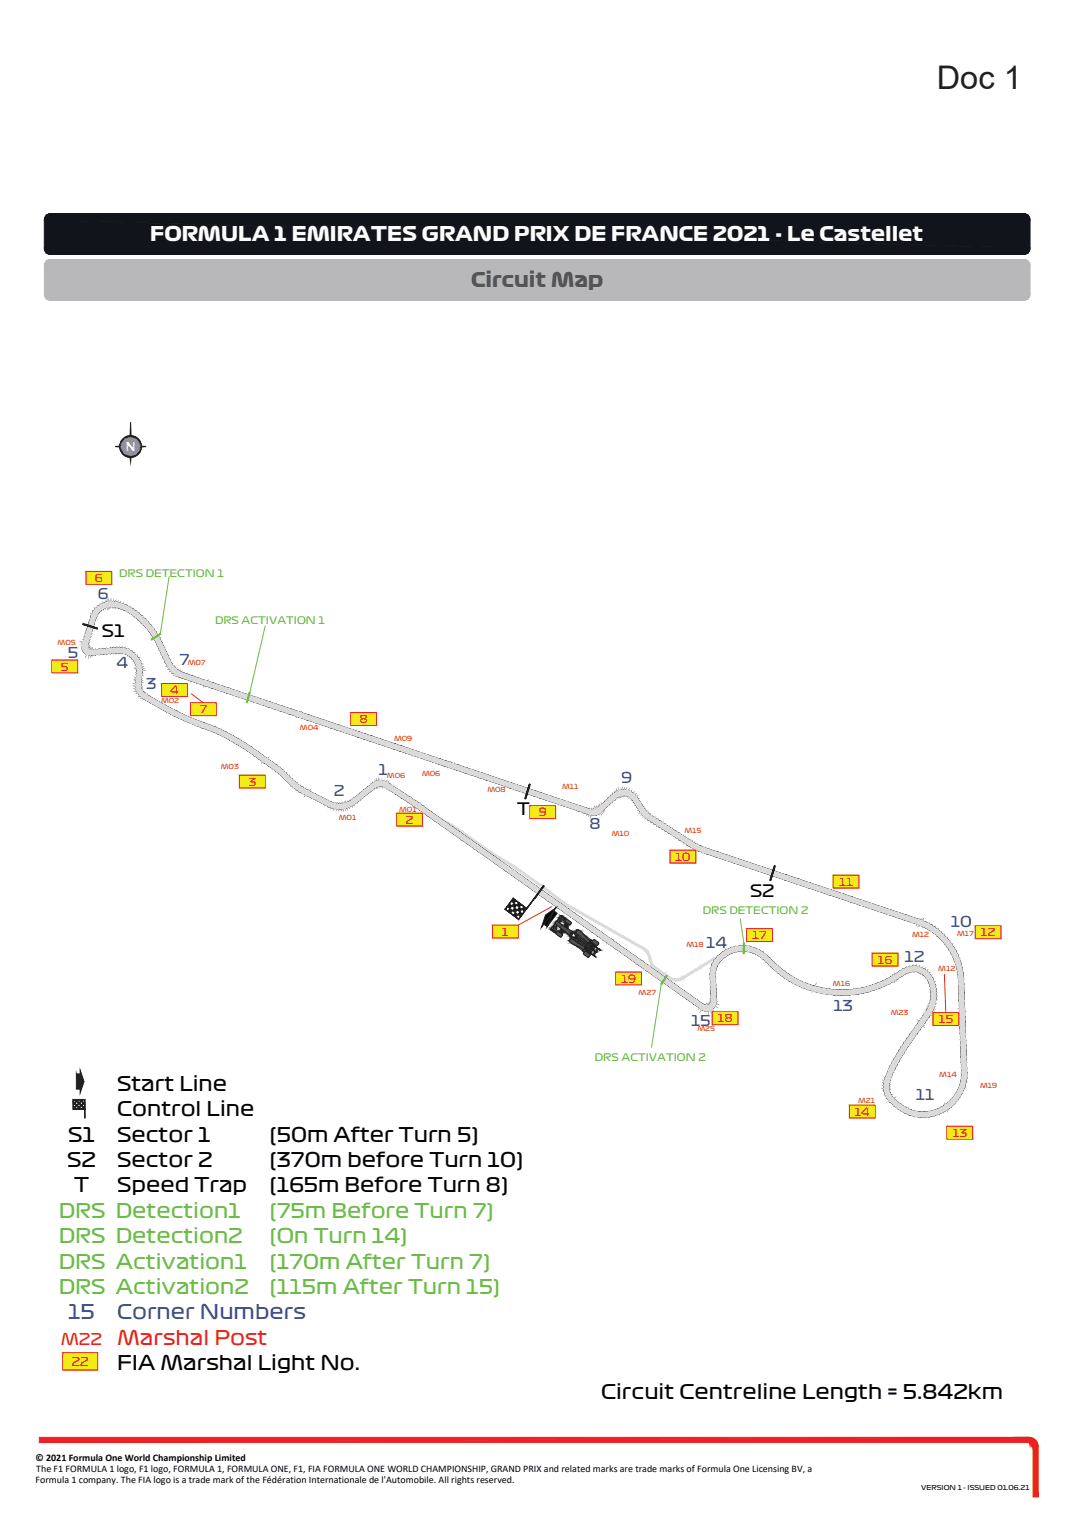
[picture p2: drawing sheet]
<svg xmlns="http://www.w3.org/2000/svg" width="210mm" height="297mm" viewBox="0 0 210 297" stroke-linecap="round" stroke-linejoin="round" font-family="sans-serif">
<defs><g id="words">
<text font-size="6.3" fill="#231f20" x="183" y="17.3">Doc 1</text>
<text font-size="3.9" fill="#fbfbfc" x="29.3" y="47.2">FORMULA 1 EMIRATES GRAND PRIX DE FRANCE 2021 - Le Castellet</text>
<text font-size="3.9" fill="#535453" x="92" y="56">Circuit Map</text>
<g font-size="3.9" fill="#040503">
<text x="22.9" y="213.2">Start Line</text>
<text x="22.9" y="218.1">Control Line</text>
<text x="13.3" y="223.1">S1</text>
<text x="22.9" y="223.1">Sector 1</text>
<text x="52.6" y="223.1">(50m After Turn 5)</text>
<text x="13.1" y="228">S2</text>
<text x="14.5" y="233">T</text>
<text x="22.9" y="233">Speed Trap</text>
<text x="22.9" y="228">Sector 2</text>
<text x="52.6" y="228">(370m before Turn 10)</text>
<text x="52.6" y="233">(165m Before Turn 8)</text>
<text x="22.9" y="267.7">FIA Marshal Light No.</text>
<text x="117.4" y="273.4">Circuit Centreline Length = 5.842km</text>
</g>
<g font-size="3.9" fill="#69bd45">
<text x="11.5" y="238">DRS Detection1</text>
<text x="52.6" y="238">(75m Before Turn 7)</text>
<text x="11.5" y="242.9">DRS Detection2</text>
<text x="52.6" y="242.9">(On Turn 14)</text>
<text x="11.5" y="247.9">DRS Activation1</text>
<text x="52.6" y="247.9">(170m After Turn 7)</text>
<text x="11.5" y="252.9">DRS Activation2</text>
<text x="52.6" y="252.9">(115m After Turn 15)</text>
</g>
<g font-size="3.9" fill="#3853a3">
<text x="13.3" y="257.8">15</text>
<text x="22.9" y="257.8">Corner Numbers</text>
</g>
<text font-size="3.9" fill="#ee1f23" x="22.9" y="262.8">Marshal Post</text>
<g font-size="3.3" fill="#040503">
<text x="19.9" y="124.5">S1</text>
<text x="101" y="159.2">T</text>
<text x="146.5" y="175.3">S2</text>
</g>
<text font-size="3.1" fill="#ee1f23" x="11.9" y="262.8">M22</text>
<g font-size="2.9" fill="#3853a3">
<text x="19.1" y="117.1">6</text>
<text x="13.3" y="128.6">5</text>
<text x="22.8" y="130.5">4</text>
<text x="35" y="130">7</text>
<text x="28.6" y="134.6">3</text>
<text x="65.2" y="155.6">2</text>
<text x="73.9" y="151.5">1</text>
<text x="121.4" y="153">9</text>
<text x="115.1" y="162.1">8</text>
<text x="138" y="185.2">14</text>
<text x="185.8" y="181.1">10</text>
<text x="176.7" y="187.9">12</text>
<text x="162.8" y="197.5">13</text>
<text x="135" y="200.5">15</text>
<text x="178.9" y="215">11</text>
</g>
<text font-size="2.3" fill="#ee1f23" x="13.9" y="266.9">22</text>
<g font-size="2.2" fill="#ee1f23">
<text x="18.5" y="113.7">6</text>
<text x="11.9" y="131.1">5</text>
<text x="33.2" y="135.7">4</text>
<text x="39" y="139.4">7</text>
<text x="70.2" y="141.3">8</text>
<text x="48.5" y="153.6">3</text>
<text x="79.2" y="161">2</text>
<text x="105.2" y="159.5">9</text>
<text x="131.9" y="168.2">10</text>
<text x="163.9" y="173.1">11</text>
<text x="98" y="182.9">1</text>
<text x="146.9" y="183.6">17</text>
<text x="191.5" y="183">12</text>
<text x="171.4" y="188.3">16</text>
<text x="121.3" y="192">19</text>
<text x="140.2" y="199.8">18</text>
<text x="183.3" y="200">15</text>
<text x="166.9" y="218.1">14</text>
<text x="186" y="222.2">13</text>
</g>
<g font-size="2" fill="#69bd45">
<text x="23.3" y="112.7">DRS DETECTION 1</text>
<text x="42" y="121.9">DRS ACTIVATION 1</text>
<text x="137.3" y="178.6">DRS DETECTION 2</text>
<text x="116.2" y="207.4">DRS ACTIVATION 2</text>
</g>
<g font-size="2" fill="#040503">
<text x="6.9" y="285.4">© 2021 Formula One World Championship Limited</text>
<text x="7.1" y="287.6">The F1 FORMULA 1 logo, F1 logo, FORMULA 1, FORMULA ONE, F1, FIA FORMULA ONE WORLD CHAMPIONSHIP, GRAND PRIX and related marks are trade marks of Formula One Licensing BV, a</text>
<text x="6.9" y="289.8">Formula 1 company. The FIA logo is a trade mark of the Fédération Internationale de l'Automobile. All rights reserved.</text>
</g>
<g font-size="1.3" fill="#ee1f23">
<text x="11.2" y="126.1">M05</text>
<text x="36.7" y="129.9">M07</text>
<text x="31.5" y="137.4">M02</text>
<text x="58.6" y="142.7">M04</text>
<text x="77" y="144.9">M09</text>
<text x="43.1" y="150.2">M03</text>
<text x="75.6" y="152.1">M06</text>
<text x="82.4" y="151.6">M06</text>
<text x="95.2" y="154.7">M08</text>
<text x="109.8" y="154.2">M11</text>
<text x="66.2" y="160.2">M01</text>
<text x="78" y="158.7">M01</text>
<text x="119.5" y="163.4">M10</text>
<text x="133.7" y="162.8">M15</text>
<text x="134.1" y="185.1">M18</text>
<text x="178.1" y="183.1">M12</text>
<text x="186.9" y="182.8">M17</text>
<text x="183.3" y="189.7">M12</text>
<text x="124.7" y="194.4">M27</text>
<text x="162.7" y="192.8">M16</text>
<text x="136.2" y="201.5">M25</text>
<text x="174" y="198.3">M23</text>
<text x="167.6" y="215.5">M21</text>
<text x="183.5" y="210.5">M14</text>
<text x="191.4" y="212.6">M19</text>
</g>
<text font-size="1.3" fill="#040503" x="179.9" y="291.2">VERSION 1 - ISSUED 01.06.21</text>
</g></defs>
<path d="M158.8 193.3l.2 .1 .1-.3zM158.9 193l.2 .1-.3 .2zM157.9 193l.9 .3 .1-.3zM158 192.7l.9 .3h-1zM156.9 192.7l1 .3 .1-.3zM157 192.4l1 .3h-1.1zM155.2 191.9l1.7 .8 .1-.3zM155.3 191.6l1.7 .8-1.8-.5zM154.4 191.4l.8 .5 .1-.3zM154.5 191.1l.8 .5-.9-.2zM153.6 190.9l.8 .5 .1-.3zM153.8 190.6l.7 .5-.9-.2zM152.8 190.3l.8 .6 .2-.3zM153 190.1l.8 .5-1-.3zM152.1 189.8l.7 .5 .2-.2zM152.4 189.6l.6 .5-.9-.3zM151.4 189.2l.7 .6 .3-.2zM151.6 189l.8 .6-1-.4zM150.6 188.5l.8 .7 .2-.2zM150.8 188.2l.8 .8-1-.5zM149.9 187.7l.7 .8 .2-.3zM149.9 187.7l.2-.2 .7 .7zM149.2 187.1l.7 .6 .2-.2zM149.4 186.8l.7 .7-.9-.4zM148.6 186.6l.6 .5 .2-.3zM148.8 186.3l.6 .5-.8-.2zM147.9 186.2l.7 .4 .2-.3zM148.1 185.9l.7 .4-.9-.1zM147.1 185.9l.8 .3 .2-.3zM147.2 185.5l.9 .4h-1zM146.2 185.6l.9 .3 .1-.4zM146.2 185.3l1 .2-1 .1zM145.4 185.5l.8 .1v-.3zM145.4 185.2l.8 .1-.8 .2zM144.6 185.5h.8v-.3zM144.6 185.2h.8l-.8 .3zM143.8 185.6l.8-.1v-.3zM143.8 185.3l.8-.1-.8 .4zM143 185.8l.8-.2v-.3zM142.9 185.5l.9-.2-.8 .5zM142.1 186.2l.9-.4-.1-.3zM142 185.9l.9-.4-.8 .7zM142 185.9l-.6 .6 .7-.3zM141.2 186.2l.8-.3-.6 .6zM140.3 187.1l1.1-.6-.2-.3zM140.2 186.8l1-.6-.9 .9zM140.2 186.8l-.6 .7 .7-.4zM139.4 187.2l.8-.4-.6 .7zM139.4 187.2v.4l.2-.1zM139.3 187.3l.1-.1v.4zM139.3 187.3l-.3 .6 .4-.3zM138.8 187.6l.5-.3-.3 .6zM138.8 187.6l-.4 .6 .6-.3zM138.2 188l.6-.4-.4 .6zM138.2 188l-.3 .5 .5-.3zM137.7 188.3l.5-.3-.3 .5zM137.7 188.3l-.4 .6 .6-.4zM137.2 188.6l.5-.3-.4 .6zM137.2 188.6l-.2 .5 .3-.2zM136.8 188.8l.4-.2-.2 .5zM136.8 188.8l.1 .4 .1-.1zM136.7 188.9l.1-.1 .1 .4zM136.7 188.9l-.2 .5 .4-.2zM136.3 189.1l.4-.2-.2 .5zM136.3 189.1l-.3 .6 .5-.3zM135.8 189.4l.5-.3-.3 .6zM135.8 189.4l-.3 .6 .5-.3zM135.4 189.7l.4-.3-.3 .6zM135.4 189.7l-.3 .5 .4-.2zM135 189.9l.4-.2-.3 .5zM135 189.9l-.3 .6 .4-.3zM134.6 190.2l.4-.3-.3 .6zM134.6 190.2l-.3 .5 .4-.2zM134.2 190.4l.4-.2-.3 .5zM134.2 190.4l-.3 .6 .4-.3zM133.8 190.7l.4-.3-.3 .6zM133.8 190.7l-.2 .4 .3-.1zM133.4 190.9l.4-.2-.2 .4zM133.4 190.9v.3l.2-.1zM133.3 191l.1-.1v.3zM133.3 191v.3l.1-.1zM133.2 191h.1v.3zM133.2 191l-.1 .4 .2-.1zM133 191.1l.2-.1-.1 .4zM133 191.1l-.1 .4 .2-.1zM132.8 191.2l.2-.1-.1 .4zM132.8 191.2l-.2 .4 .3-.1zM132.5 191.3l.3-.1-.2 .4zM132.5 191.3l-.2 .4 .3-.1zM132.3 191.3h.2l-.2 .4zM132.3 191.3l-.2 .4h.2zM132.1 191.3h.2l-.2 .4zM132.1 191.3l-.3 .4h.3zM131.9 191.3h.2l-.3 .4zM131.5 191.6l.3 .1 .1-.4zM131.6 191.3h.3l-.4 .3zM131.2 191.5l.3 .1 .1-.3zM131.4 191.2l.2 .1-.4 .2zM130.9 191.4l.3 .1 .2-.3zM131.1 191.1l.3 .1-.5 .2zM130.7 191.2l.2 .2 .2-.3zM130.8 190.9l.3 .2-.4 .1zM130.2 190.9l.5 .3 .1-.3zM130.4 190.6l.4 .3h-.6zM129.9 190.7l.3 .2 .2-.3zM130.1 190.4l.3 .2-.5 .1zM129.7 190.5l.2 .2 .2-.3zM129.9 190.3l.2 .1-.4 .1zM129.6 190.5l.3-.2zM129.8 190.2l-.2 .3z" fill="#dcdbda"/>
<g fill="none" stroke="#dcdbda" stroke-width=".2">
<path d="M129.6 190.5l.3-.2zM129.7 190.5l.4-.1-.2 .3zM129.8 190.2l-.2 .3zM129.9 190.3l.2 .1-.4 .1zM129.9 190.7l.5-.1-.2 .3zM130.1 190.4l.3 .2-.5 .1zM130.2 190.9h.6l-.1 .3zM130.4 190.6l.4 .3h-.6zM130.7 191.2l.4-.1-.2 .3zM130.8 190.9l.3 .2-.4 .1zM130.9 191.4l.5-.2-.2 .3zM131.1 191.1l.3 .1-.5 .2z"/>
<path d="M131.2 191.5l.4-.2-.1 .3zM131.4 191.2l.2 .1-.4 .2zM131.5 191.6l.4-.3-.1 .4zM131.6 191.3h.3l-.4 .3zM131.9 191.3h.2l-.3 .4zM132.1 191.3v.4h-.3zM132.1 191.3h.2l-.2 .4zM132.3 191.3v.4h-.2zM132.3 191.3h.2l-.2 .4zM132.5 191.3l.1 .3-.3 .1zM132.5 191.3l.3-.1-.2 .4zM132.8 191.2l.2-.1-.1 .4z"/>
<path d="M132.8 191.2l.1 .3-.3 .1zM133 191.1l.2-.1-.1 .4zM133 191.1l.1 .3-.2 .1zM133.2 191l.1 .3-.2 .1zM133.2 191h.1v.3zM133.3 191l.1-.1v.3zM133.3 191l.1 .2-.1 .1zM133.4 190.9l.2 .2-.2 .1zM133.4 190.9l.4-.2-.2 .4zM133.8 190.7l.1 .3-.3 .1zM133.8 190.7l.4-.3-.3 .6zM134.2 190.4l.1 .3-.4 .3z"/>
<path d="M134.2 190.4l.4-.2-.3 .5zM134.6 190.2l.1 .3-.4 .2zM134.6 190.2l.4-.3-.3 .6zM135 189.9l.1 .3-.4 .3zM135 189.9l.4-.2-.3 .5zM135.4 189.7l.4-.3-.3 .6zM135.4 189.7l.1 .3-.4 .2zM135.8 189.4l.5-.3-.3 .6zM135.8 189.4l.2 .3-.5 .3zM136.3 189.1l.2 .3-.5 .3zM136.3 189.1l.4-.2-.2 .5zM136.7 188.9l.2 .3-.4 .2z"/>
<path d="M136.7 188.9l.1-.1 .1 .4zM136.8 188.8l.2 .3-.1 .1zM136.8 188.8l.4-.2-.2 .5zM137.2 188.6l.5-.3-.4 .6zM137.2 188.6l.1 .3-.3 .2zM137.7 188.3l.5-.3-.3 .5zM137.7 188.3l.2 .2-.6 .4zM138.2 188l.2 .2-.5 .3zM138.2 188l.6-.4-.4 .6zM138.8 187.6l.5-.3-.3 .6zM138.8 187.6l.2 .3-.6 .3zM139.3 187.3l.1-.1v.4z"/>
<path d="M139.3 187.3l.1 .3-.4 .3zM139.4 187.2l.8-.4-.6 .7zM139.4 187.2l.2 .3-.2 .1zM140.2 186.8l1-.6-.9 .9zM140.2 186.8l.1 .3-.7 .4zM140.3 187.1l.9-.9 .2 .3zM141.2 186.2l.8-.3-.6 .6zM142 185.9l.9-.4-.8 .7zM142 185.9l.1 .3-.7 .3zM142.1 186.2l.8-.7 .1 .3zM142.9 185.5l.9-.2-.8 .5zM143 185.8l.8-.5v.3z"/>
<path d="M143.8 185.3l.8-.1-.8 .4zM143.8 185.6l.8-.4v.3zM144.6 185.2h.8l-.8 .3zM144.6 185.5l.8-.3v.3zM145.4 185.5l.8-.2v.3zM145.4 185.2l.8 .1-.8 .2zM146.2 185.6l1-.1-.1 .4zM146.2 185.3l1 .2-1 .1zM147.1 185.9h1l-.2 .3zM147.2 185.5l.9 .4h-1zM147.9 186.2l.9 .1-.2 .3zM148.1 185.9l.7 .4-.9-.1z"/>
<path d="M148.6 186.6l.8 .2-.2 .3zM148.8 186.3l.6 .5-.8-.2zM149.2 187.1l.9 .4-.2 .2zM149.4 186.8l.7 .7-.9-.4zM149.9 187.7l.9 .5-.2 .3zM149.9 187.7l.2-.2 .7 .7zM150.6 188.5l1 .5-.2 .2zM150.8 188.2l.8 .8-1-.5zM151.4 189.2l1 .4-.3 .2zM151.6 189l.8 .6-1-.4zM152.1 189.8l.9 .3-.2 .2zM152.4 189.6l.6 .5-.9-.3z"/>
<path d="M152.8 190.3l1 .3-.2 .3zM153 190.1l.8 .5-1-.3zM153.6 190.9l.9 .2-.1 .3zM153.8 190.6l.7 .5-.9-.2zM154.4 191.4l.9 .2-.1 .3zM154.5 191.1l.8 .5-.9-.2zM155.2 191.9l1.8 .5-.1 .3zM155.3 191.6l1.7 .8-1.8-.5zM156.9 192.7h1.1l-.1 .3zM157 192.4l1 .3h-1.1zM157.9 193h1l-.1 .3zM158 192.7l.9 .3h-1z"/>
<path d="M158.8 193.3l.3-.2-.1 .3zM158.9 193l.2 .1-.3 .2z"/>
</g>
<path d="M129.3 190.3l.3 .2 .2-.3zM129.5 190l.3 .2-.5 .1zM129.1 190.1l.2 .2 .2-.3zM129.3 189.9l.2 .1-.4 .1zM128.9 190l.2 .1 .2-.2zM129 189.7l.3 .2-.4 .1zM128.6 189.8l.3 .2 .1-.3zM128.8 189.5l.2 .2-.4 .1zM128.3 189.6l.3 .2 .2-.3zM128.5 189.3l.3 .2-.5 .1z" fill="#dcdbda"/>
<path d="M128.3 189.6l.5-.1-.2 .3zM128.5 189.3l.3 .2-.5 .1zM128.6 189.8l.4-.1-.1 .3zM128.8 189.5l.2 .2-.4 .1zM128.9 190l.4-.1-.2 .2zM129 189.7l.3 .2-.4 .1zM129.1 190.1l.4-.1-.2 .3zM129.3 189.9l.2 .1-.4 .1zM129.3 190.3l.5-.1-.2 .3zM129.5 190l.3 .2-.5 .1z" fill="none" stroke="#dcdbda" stroke-width=".2"/>
<path d="M128 189.4l.3 .2 .2-.3zM128.2 189.1l.3 .2-.5 .1z" fill="#dcdbda"/>
<path d="M128 189.4l.5-.1-.2 .3zM128.2 189.1l.3 .2-.5 .1z" fill="none" stroke="#dcdbda" stroke-width=".2"/>
<path d="M127.8 189.2l.2 .2 .2-.3zM128 189l.2 .1-.4 .1zM127.7 189.1l.1 .1 .2-.2zM127.9 188.9l.1 .1-.3 .1zM127.5 189l.2 .1 .2-.2zM127.7 188.7l.2 .2-.4 .1zM127.3 188.8l.2 .2 .2-.3zM127.3 188.8l.3-.2 .1 .1zM127.1 188.5l.2 .3 .3-.2zM127.1 188.5l.3-.1 .2 .2zM127 188.2l.1 .3 .3-.1zM127 188.2l.3-.1 .1 .3zM126.9 187.9l.1 .3 .3-.1zM126.9 187.9l.3-.1 .1 .3zM126.8 187.6l.1 .3 .3-.1zM126.8 187.6l.4-.1v.3zM126.7 187.2l.1 .4 .4-.1zM126.7 187.2l.4-.1 .1 .4zM126.6 186.9l.1 .3 .4-.1zM126.6 186.9l.3-.1 .2 .3zM126.5 186.5l.1 .4 .3-.1zM126.5 186.5l.3-.1 .1 .4zM126.4 186.3l.1 .2 .3-.1zM126.4 186.3l.2-.2 .2 .3zM126.2 186l.2 .3 .2-.2zM126.2 186l.3-.2 .1 .3zM126.1 185.9l.1 .1 .3-.2zM126.1 185.9l.2-.3 .2 .2zM125.9 185.7l.2 .2 .2-.3zM126.2 185.5l.1 .1-.4 .1zM125.8 185.6l.1 .1 .3-.2zM125.9 185.3l.3 .2-.4 .1zM125.5 185.4l.3 .2 .1-.3zM125.6 185.1l.3 .2-.4 .1zM124.9 185.1l.6 .3 .1-.3zM125 184.8l.6 .3h-.7zM124.2 184.7l.7 .4 .1-.3zM124.3 184.4l.7 .4-.8-.1z" fill="#dcdbda"/>
<g fill="none" stroke="#dcdbda" stroke-width=".2">
<path d="M124.2 184.7l.8 .1-.1 .3zM124.3 184.4l.7 .4-.8-.1zM124.9 185.1h.7l-.1 .3zM125 184.8l.6 .3h-.7zM125.5 185.4l.4-.1-.1 .3zM125.6 185.1l.3 .2-.4 .1zM125.8 185.6l.4-.1-.3 .2zM125.9 185.7l.4-.1-.2 .3zM125.9 185.3l.3 .2-.4 .1zM126.1 185.9l.4-.1-.3 .2zM126.1 185.9l.2-.3 .2 .2zM126.2 185.5l.1 .1-.4 .1z"/>
<path d="M126.2 186l.3-.2 .1 .3zM126.2 186l.4 .1-.2 .2zM126.4 186.3l.2-.2 .2 .3zM126.4 186.3l.4 .1-.3 .1zM126.5 186.5l.3-.1 .1 .4zM126.5 186.5l.4 .3-.3 .1zM126.6 186.9l.3-.1 .2 .3zM126.6 186.9l.5 .2-.4 .1zM126.7 187.2l.4-.1 .1 .4zM126.7 187.2l.5 .3-.4 .1zM126.8 187.6l.4-.1v.3zM126.8 187.6l.4 .2-.3 .1z"/>
<path d="M126.9 187.9l.3-.1 .1 .3zM126.9 187.9l.4 .2-.3 .1zM127 188.2l.3-.1 .1 .3zM127 188.2l.4 .2-.3 .1zM127.1 188.5l.3-.1 .2 .2zM127.1 188.5l.5 .1-.3 .2zM127.3 188.8l.4-.1-.2 .3zM127.3 188.8l.3-.2 .1 .1zM127.5 189l.4-.1-.2 .2zM127.7 189.1l.3-.1-.2 .2zM127.7 188.7l.2 .2-.4 .1zM127.8 189.2l.4-.1-.2 .3z"/>
<path d="M127.9 188.9l.1 .1-.3 .1zM128 189l.2 .1-.4 .1z"/>
</g>
<path d="M123.6 184.3l.6 .4 .2-.3zM123.7 184l.7 .4-.8-.1zM122.9 184l.7 .3 .1-.3zM123.1 183.7l.6 .3h-.8zM122.3 183.6l.6 .4 .2-.3zM122.5 183.3l.6 .4-.8-.1zM121.6 183.2l.7 .4 .2-.3zM121.8 182.9l.7 .4-.9-.1zM120.8 182.8l.8 .4 .2-.3zM121 182.5l.8 .4-1-.1zM120 182.3l.8 .5 .2-.3zM120.1 182l.9 .5-1-.2zM119.1 181.8l.9 .5 .1-.3zM119.3 181.5l.8 .5-1-.2zM118.4 181.4l.7 .4 .2-.3zM118.6 181.1l.7 .4-.9-.1zM117.6 180.9l.8 .5 .2-.3zM117.7 180.7l.9 .4-1-.2zM116.9 180.5l.7 .4 .1-.2zM117.1 180.3l.6 .4-.8-.2zM116.2 180.1l.7 .4 .2-.2zM116.3 179.8l.8 .5-.9-.2zM115.3 179.7l.9 .4 .1-.3zM115.5 179.4l.8 .4-1-.1zM114.4 179.2l.9 .5 .2-.3zM114.6 178.9l.9 .5-1.1-.2zM113.8 178.8l.6 .4 .2-.3zM113.9 178.5l.7 .4-.8-.1zM113.2 178.5l.6 .3 .1-.3zM113.4 178.2l.5 .3h-.7zM112.7 178.2l.5 .3 .2-.3zM112.9 177.9l.5 .3h-.7zM112.2 177.9l.5 .3 .2-.3zM112.4 177.6l.5 .3h-.7zM111.8 177.6l.4 .3 .2-.3zM112 177.4l.4 .2h-.6zM111.3 177.4l.5 .2 .2-.2zM111.5 177.1l.5 .3h-.7zM110.8 177.1l.5 .3 .2-.3zM110.9 176.8l.6 .3h-.7zM110.5 176.9l.3 .2 .1-.3zM110.6 176.6l.3 .2-.4 .1zM110.2 176.7l.3 .2 .1-.3zM110.3 176.4l.3 .2-.4 .1zM109.8 176.4l.4 .3 .1-.3zM110 176.1l.3 .3h-.5zM109.4 176.1l.4 .3 .2-.3zM109.6 175.9l.4 .2h-.6z" fill="#dcdbda"/>
<g fill="none" stroke="#dcdbda" stroke-width=".2">
<path d="M109.4 176.1h.6l-.2 .3zM109.6 175.9l.4 .2h-.6zM109.8 176.4h.5l-.1 .3zM110 176.1l.3 .3h-.5zM110.2 176.7l.4-.1-.1 .3zM110.3 176.4l.3 .2-.4 .1zM110.5 176.9l.4-.1-.1 .3zM110.6 176.6l.3 .2-.4 .1zM110.8 177.1h.7l-.2 .3zM110.9 176.8l.6 .3h-.7zM111.3 177.4h.7l-.2 .2zM111.5 177.1l.5 .3h-.7z"/>
<path d="M111.8 177.6h.6l-.2 .3zM112 177.4l.4 .2h-.6zM112.2 177.9h.7l-.2 .3zM112.4 177.6l.5 .3h-.7zM112.7 178.2h.7l-.2 .3zM112.9 177.9l.5 .3h-.7zM113.2 178.5h.7l-.1 .3zM113.4 178.2l.5 .3h-.7zM113.8 178.8l.8 .1-.2 .3zM113.9 178.5l.7 .4-.8-.1zM114.4 179.2l1.1 .2-.2 .3zM114.6 178.9l.9 .5-1.1-.2z"/>
<path d="M115.3 179.7l1 .2-.1 .2zM115.5 179.4l.8 .5-1-.2zM116.3 179.9l.8 .4-.9-.2zM116.2 180.1l.9 .2-.2 .2zM116.9 180.5l.8 .2-.1 .2zM117.1 180.3l.6 .4-.8-.2zM117.6 180.9l1 .2-.2 .3zM117.7 180.7l.9 .4-1-.2zM118.4 181.4l.9 .1-.2 .3zM118.6 181.1l.7 .4-.9-.1zM119.1 181.8l1 .2-.1 .3zM119.3 181.5l.8 .5-1-.2z"/>
<path d="M120 182.3l1 .2-.2 .3zM120.1 182l.9 .5-1-.2zM120.8 182.8l1 .1-.2 .3zM121 182.5l.8 .4-1-.1zM121.6 183.2l.9 .1-.2 .3zM121.8 182.9l.7 .4-.9-.1zM122.3 183.6l.8 .1-.2 .3zM122.5 183.3l.6 .4-.8-.1zM122.9 184h.8l-.1 .3zM123.1 183.7l.6 .3h-.8zM123.6 184.3l.8 .1-.2 .3zM123.7 184l.7 .4-.8-.1z"/>
</g>
<path d="M109 175.8l.4 .3 .2-.2zM109.2 175.6l.4 .3-.6-.1zM108.5 175.5l.5 .3 .2-.2zM108.7 175.2l.5 .4-.7-.1zM108 175l.5 .5 .2-.3zM108.2 174.8l.5 .4-.7-.2zM107.3 174.5l.7 .5 .2-.2zM107.5 174.3l.7 .5-.9-.3zM106.8 174.1l.5 .4 .2-.2zM107 173.8l.5 .5-.7-.2zM106 173.5l.8 .6 .2-.3zM106.2 173.3l.8 .5-1-.3zM105.4 173.1l.6 .4 .2-.2zM105.6 172.8l.6 .5-.8-.2zM104.6 172.5l.8 .6 .2-.3zM104.8 172.3l.8 .5-1-.3z" fill="#dcdbda"/>
<g fill="none" stroke="#dcdbda" stroke-width=".2">
<path d="M104.6 172.5l1 .3-.2 .3zM104.8 172.3l.8 .5-1-.3zM105.4 173.1l.8 .2-.2 .2zM105.6 172.8l.6 .5-.8-.2zM106 173.5l1 .3-.2 .3zM106.2 173.3l.8 .5-1-.3zM106.8 174.1l.7 .2-.2 .2zM107 173.8l.5 .5-.7-.2zM107.3 174.5l.9 .3-.2 .2zM107.5 174.3l.7 .5-.9-.3zM108 175l.7 .2-.2 .3zM108.2 174.8l.5 .4-.7-.2z"/>
<path d="M108.5 175.5l.7 .1-.2 .2zM108.7 175.2l.5 .4-.7-.1zM109 175.8l.6 .1-.2 .2zM109.2 175.6l.4 .3-.6-.1z"/>
</g>
<path d="M103.9 172l.7 .5 .2-.2zM104.1 171.7l.7 .6-.9-.3zM103 171.4l.9 .6 .2-.3zM103.2 171.2l.9 .5-1.1-.3zM102.2 170.9l.8 .5 .2-.2zM102.4 170.6l.8 .6-1-.3zM101.5 170.3l.7 .6 .2-.3zM101.7 170.1l.7 .5-.9-.3zM100.7 169.8l.8 .5 .2-.2zM100.9 169.5l.8 .6-1-.3zM100.3 169.5l.4 .3 .2-.3zM100.4 169.2l.5 .3h-.6zM99.7 169.1l.6 .4 .1-.3zM99.8 168.8l.6 .4-.7-.1zM99 168.7l.7 .4 .1-.3zM99.1 168.4l.7 .4-.8-.1zM98.4 168.3l.6 .4 .1-.3zM98.6 168l.5 .4-.7-.1zM97.7 167.9l.7 .4 .2-.3zM97.8 167.6l.8 .4-.9-.1zM97.3 167.7l.4 .2 .1-.3zM97.5 167.4l.3 .2-.5 .1zM96.9 167.4l.4 .3 .2-.3zM97 167.1l.5 .3h-.6zM96.4 167.1l.5 .3 .1-.3zM96.5 166.8l.5 .3h-.6zM95.9 166.8l.5 .3 .1-.3zM96 166.5l.5 .3h-.6zM95.3 166.4l.6 .4 .1-.3zM95.4 166.1l.6 .4-.7-.1zM94.6 165.9l.7 .5 .1-.3zM94.8 165.7l.6 .4-.8-.2zM94 165.5l.6 .4 .2-.2zM94.2 165.2l.6 .5-.8-.2zM93.4 165.1l.6 .4 .2-.3zM93.6 164.8l.6 .4-.8-.1zM92.8 164.7l.6 .4 .2-.3zM93 164.4l.6 .4-.8-.1z" fill="#dcdbda"/>
<g fill="none" stroke="#dcdbda" stroke-width=".2">
<path d="M92.8 164.7l.8 .1-.2 .3zM93 164.4l.6 .4-.8-.1zM93.4 165.1l.8 .1-.2 .3zM93.6 164.8l.6 .4-.8-.1zM94 165.5l.8 .2-.2 .2zM94.2 165.2l.6 .5-.8-.2zM94.6 165.9l.8 .2-.1 .3zM94.8 165.7l.6 .4-.8-.2zM95.3 166.4l.7 .1-.1 .3zM95.4 166.1l.6 .4-.7-.1zM95.9 166.8h.6l-.1 .3zM96 166.5l.5 .3h-.6z"/>
<path d="M96.4 167.1h.6l-.1 .3zM96.5 166.8l.5 .3h-.6zM96.9 167.4h.6l-.2 .3zM97 167.1l.5 .3h-.6zM97.3 167.7l.5-.1-.1 .3zM97.5 167.4l.3 .2-.5 .1zM97.7 167.9l.9 .1-.2 .3zM97.8 167.6l.8 .4-.9-.1zM98.4 168.3l.7 .1-.1 .3zM98.6 168l.5 .4-.7-.1zM99 168.7l.8 .1-.1 .3zM99.1 168.4l.7 .4-.8-.1z"/>
<path d="M99.7 169.1l.7 .1-.1 .3zM99.8 168.8l.6 .4-.7-.1zM100.3 169.5h.6l-.2 .3zM100.4 169.2l.5 .3h-.6zM100.7 169.8l1 .3-.2 .2zM100.9 169.5l.8 .6-1-.3zM101.5 170.3l.9 .3-.2 .3zM101.7 170.1l.7 .5-.9-.3zM102.2 170.9l1 .3-.2 .2zM102.4 170.6l.8 .6-1-.3zM103 171.4l1.1 .3-.2 .3zM103.2 171.2l.9 .5-1.1-.3z"/>
<path d="M103.9 172l.9 .3-.2 .2zM104.1 171.7l.7 .6-.9-.3z"/>
</g>
<path d="M92.1 164.2l.7 .5 .2-.3zM92.3 163.9l.7 .5-.9-.2zM91.5 163.7l.6 .5 .2-.3zM91.7 163.4l.6 .5-.8-.2zM90.8 163.3l.7 .4 .2-.3zM91 163l.7 .4-.9-.1zM90.2 162.8l.6 .5 .2-.3zM90.4 162.5l.6 .5-.8-.2zM89.9 162.6l.3 .2 .2-.3zM90.1 162.3l.3 .2-.5 .1zM89.5 162.3l.4 .3 .2-.3zM89.7 162.1l.4 .2h-.6zM89 162l.5 .3 .2-.2zM89.2 161.8l.5 .3-.7-.1z" fill="#dcdbda"/>
<g fill="none" stroke="#dcdbda" stroke-width=".2">
<path d="M89 162l.7 .1-.2 .2zM89.2 161.8l.5 .3-.7-.1zM89.5 162.3h.6l-.2 .3zM89.7 162.1l.4 .2h-.6zM89.9 162.6l.5-.1-.2 .3zM90.1 162.3l.3 .2-.5 .1zM90.2 162.8l.8 .2-.2 .3zM90.4 162.5l.6 .5-.8-.2zM90.8 163.3l.9 .1-.2 .3zM91 163l.7 .4-.9-.1zM91.5 163.7l.8 .2-.2 .3zM91.7 163.4l.6 .5-.8-.2z"/>
<path d="M92.1 164.2l.9 .2-.2 .3zM92.3 163.9l.7 .5-.9-.2z"/>
</g>
<path d="M88.5 161.7l.5 .3 .2-.2zM88.6 161.4l.6 .4-.7-.1zM88 161.4l.5 .3 .1-.3zM88.2 161.1l.4 .3h-.6zM87.8 161.2l.2 .2 .2-.3zM88 161l.2 .1-.4 .1zM87.6 161.1l.2 .1 .2-.2zM87.7 160.8l.3 .2-.4 .1zM87.3 161l.3 .1 .1-.3zM87.5 160.7l.2 .1-.4 .2zM87.1 160.9l.2 .1 .2-.3zM87.3 160.6l.2 .1-.4 .2zM86.7 160.7l.4 .2 .2-.3zM86.9 160.4l.4 .2-.6 .1zM86.4 160.5l.3 .2 .2-.3zM86.5 160.2l.4 .2-.5 .1zM86 160.3l.4 .2 .1-.3zM86.2 160l.3 .2-.5 .1zM85.7 160.1l.3 .2 .2-.3zM85.8 159.8l.4 .2-.5 .1zM85.4 159.9l.3 .2 .1-.3zM85.5 159.6l.3 .2-.4 .1zM85.1 159.7l.3 .2 .1-.3zM85.2 159.4l.3 .2-.4 .1zM84.8 159.5l.3 .2 .1-.3zM85 159.2l.2 .2-.4 .1zM84.5 159.3l.3 .2 .2-.3zM84.7 159.1l.3 .1-.5 .1zM83.9 158.9l.6 .4 .2-.2zM84.1 158.6l.6 .5-.8-.2zM82.4 157.9l1.5 1 .2-.3zM82.5 157.6l1.6 1-1.7-.7zM81 157l1.4 .9 .1-.3zM81.2 156.7l1.3 .9-1.5-.6zM79.8 156.3l1.2 .7 .2-.3zM80 156l1.2 .7-1.4-.4zM78.6 155.6l1.2 .7 .2-.3zM78.8 155.3l1.2 .7-1.4-.4z" fill="#dcdbda"/>
<g fill="none" stroke="#dcdbda" stroke-width=".2">
<path d="M78.6 155.6l1.4 .4-.2 .3zM78.8 155.3l1.2 .7-1.4-.4zM79.8 156.3l1.4 .4-.2 .3zM80 156l1.2 .7-1.4-.4zM81 157l1.5 .6-.1 .3zM81.2 156.7l1.3 .9-1.5-.6zM82.4 157.9l1.7 .7-.2 .3zM82.5 157.6l1.6 1-1.7-.7zM83.9 158.9l.8 .2-.2 .2zM84.1 158.6l.6 .5-.8-.2zM84.5 159.3l.5-.1-.2 .3zM84.7 159.1l.3 .1-.5 .1z"/>
<path d="M84.8 159.5l.4-.1-.1 .3zM85 159.2l.2 .2-.4 .1zM85.1 159.7l.4-.1-.1 .3zM85.2 159.4l.3 .2-.4 .1zM85.4 159.9l.4-.1-.1 .3zM85.5 159.6l.3 .2-.4 .1zM85.8 159.8l.4 .2-.5 .1zM86.2 160l.3 .2-.5 .1zM85.7 160.1l.5-.1-.2 .3zM86 160.3l.5-.1-.1 .3zM86.4 160.5l.5-.1-.2 .3zM86.5 160.2l.4 .2-.5 .1z"/>
<path d="M86.7 160.7l.6-.1-.2 .3zM86.9 160.4l.4 .2-.6 .1zM87.1 160.9l.4-.2-.2 .3zM87.3 160.6l.2 .1-.4 .2zM87.3 161l.4-.2-.1 .3zM87.5 160.7l.2 .1-.4 .2zM87.6 161.1l.4-.1-.2 .2zM87.7 160.8l.3 .2-.4 .1zM87.8 161.2l.4-.1-.2 .3zM88 161l.2 .1-.4 .1zM88 161.4h.6l-.1 .3zM88.2 161.1l.4 .3h-.6z"/>
<path d="M88.5 161.7l.7 .1-.2 .2zM88.6 161.4l.6 .4-.7-.1z"/>
</g>
<path d="M77.4 154.9l1.2 .7 .2-.3zM77.6 154.6l1.2 .7-1.4-.4zM76.3 154.1l1.1 .8 .2-.3zM76.4 153.8l1.2 .8-1.3-.5z" fill="#dcdbda"/>
<path d="M76.3 154.1l1.3 .5-.2 .3zM76.4 153.8l1.2 .8-1.3-.5zM77.4 154.9l1.4 .4-.2 .3zM77.6 154.6l1.2 .7-1.4-.4z" fill="none" stroke="#dcdbda" stroke-width=".2"/>
<path d="M75.8 153.8l.5 .3 .1-.3zM76 153.5l.4 .3h-.6zM75.4 153.5l.4 .3 .2-.3zM75.5 153.3l.5 .2h-.6zM75.1 153.4l.3 .1 .1-.2zM75.2 153.1l.3 .2-.4 .1zM74.8 153.2l.3 .2 .1-.3zM74.9 152.9l.3 .2-.4 .1zM74.5 153.1l.3 .1 .1-.3zM74.5 152.8l.4 .1-.4 .2zM74.5 152.8l-.3 .4 .3-.1zM74.1 152.9l.4-.1-.3 .4zM74.1 152.9l-.2 .4 .3-.1zM73.8 153l.3-.1-.2 .4zM73.8 153l-.2 .4 .3-.1zM73.5 153.1l.3-.1-.2 .4zM73.5 153.1l-.2 .5 .3-.2zM73.1 153.3l.4-.2-.2 .5z" fill="#dcdbda"/>
<g fill="none" stroke="#dcdbda" stroke-width=".2">
<path d="M73.1 153.3l.4-.2-.2 .5zM73.5 153.1l.3-.1-.2 .4zM73.5 153.1l.1 .3-.3 .2zM73.8 153l.1 .3-.3 .1zM73.8 153l.3-.1-.2 .4zM74.1 152.9l.4-.1-.3 .4zM74.1 152.9l.1 .3-.3 .1zM74.5 153.1l.4-.2-.1 .3zM74.5 152.8l.4 .1-.4 .2zM74.5 152.8v.3l-.3 .1zM74.8 153.2l.4-.1-.1 .3zM74.9 152.9l.3 .2-.4 .1z"/>
<path d="M75.1 153.4l.4-.1-.1 .2zM75.2 153.1l.3 .2-.4 .1zM75.4 153.5h.6l-.2 .3zM75.5 153.3l.5 .2h-.6zM75.8 153.8h.6l-.1 .3zM76 153.5l.4 .3h-.6z"/>
</g>
<path d="M82.1 158.3l1.4 1.1 .6-.8zM82.6 157.5l1.5 1.1-2-.3z" fill="#040503"/>
<path d="M82.1 158.3l2 .3-.6 .8zM82.6 157.5l1.5 1.1-2-.3z" fill="none" stroke="#231f20" stroke-width=".2"/>
<path d="M81.3 157.8l.8 .5 .5-.8zM81.9 157l.7 .5-1.3 .3zM80.7 157.4l.6 .4 .6-.8zM81.3 156.6l.6 .4-1.2 .4zM79.6 156.7l1.1 .7 .6-.8zM80.1 155.8l1.2 .8-1.7 .1z" fill="#040503"/>
<path d="M79.6 156.7l1.7-.1-.6 .8zM80.1 155.8l1.2 .8-1.7 .1zM80.7 157.4l1.2-.4-.6 .8zM81.3 156.6l.6 .4-1.2 .4zM81.3 157.8l1.3-.3-.5 .8zM81.9 157l.7 .5-1.3 .3z" fill="none" stroke="#231f20" stroke-width=".2"/>
<path d="M78.4 155.9l1.2 .8 .5-.9zM79 155.1l1.1 .7-1.7 .1zM77.2 155.1l1.2 .8 .6-.8zM77.8 154.3l1.2 .8h-1.8zM76.1 154.4l1.1 .7 .6-.8zM76.6 153.6l1.2 .7-1.7 .1zM75.6 154.1l.5 .3 .5-.8zM76.1 153.2l.5 .4-1 .5zM75.2 153.8l.4 .3 .5-.9zM75.7 153l.4 .2-.9 .6zM74.9 153.7l.3 .1 .5-.8zM75.4 152.8l.3 .2-.8 .7zM74.7 153.5l.2 .2 .5-.9zM75 152.6l.4 .2-.7 .7zM75 152.6l-.5 .9h.2zM74.5 152.5l.5 .1-.5 .9zM74.5 152.5l-.2 1h.2zM74 152.6l.5-.1-.2 1zM74 152.6v1l.3-.1zM73.7 152.7l.3-.1v1zM73.7 152.7v1l.3-.1zM73.3 152.8l.4-.1v1zM73.3 152.8l.1 1 .3-.1zM73 153l.3-.2 .1 1zM73 153l.4 .8zM72.9 153h.1l.4 .8zM72.9 153l.1 1.2 .4-.4zM72.4 153.4l.5-.4 .1 1.2zM72.4 153.4l.1 1.1 .5-.3zM71.9 153.8l.5-.4 .1 1.1zM71.9 153.8l-.2 1.4 .8-.7zM71.1 154.4l.8-.6-.2 1.4zM71.1 154.4l-.1 1.4 .7-.6zM70.4 155l.7-.6-.1 1.4z" fill="#040503"/>
<g fill="none" stroke="#231f20" stroke-width=".2">
<path d="M70.4 155l.7-.6-.1 1.4zM71.1 154.4l.8-.6-.2 1.4zM71.1 154.4l.6 .8-.7 .6zM71.9 153.8l.5-.4 .1 1.1zM71.9 153.8l.6 .7-.8 .7zM72.4 153.4l.6 .8-.5 .3zM72.4 153.4l.5-.4 .1 1.2zM72.9 153l.5 .8-.4 .4zM72.9 153h.1l.4 .8zM73 153l.3-.2 .1 1zM73 153l.4 .8zM73.3 152.8l.4 .9-.3 .1z"/>
<path d="M73.3 152.8l.4-.1v1zM73.7 152.7l.3-.1v1zM73.7 152.7l.3 .9-.3 .1zM74 152.6l.3 .9-.3 .1zM74 152.6l.5-.1-.2 1zM74.5 152.5l.5 .1-.5 .9zM74.5 152.5v1h-.2zM74.7 153.5l.7-.7-.5 .9zM74.9 153.7l.8-.7-.5 .8zM75 152.6l-.3 .9h-.2zM75 152.6l.4 .2-.7 .7zM75.2 153.8l.9-.6-.5 .9z"/>
<path d="M75.4 152.8l.3 .2-.8 .7zM75.6 154.1l1-.5-.5 .8zM75.7 153l.4 .2-.9 .6zM76.1 154.4l1.7-.1-.6 .8zM76.1 153.2l.5 .4-1 .5zM76.6 153.6l1.2 .7-1.7 .1zM77.2 155.1h1.8l-.6 .8zM77.8 154.3l1.2 .8h-1.8zM78.4 155.9l1.7-.1-.5 .9zM79 155.1l1.1 .7-1.7 .1z"/>
</g>
<path d="M70.4 155l-.1 1.3 .7-.5zM69.7 155.6l.7-.6-.1 1.3z" fill="#040503"/>
<path d="M69.7 155.6l.7-.6-.1 1.3zM70.4 155l.6 .8-.7 .5z" fill="none" stroke="#231f20" stroke-width=".2"/>
<path d="M69.7 155.6v1.2l.6-.5zM69.1 156l.6-.4v1.2zM69.1 156l.1 1.2 .5-.4zM68.6 156.4l.5-.4 .1 1.2zM68.6 156.4l.1 1.1 .5-.3zM68.3 156.6l.3-.2 .1 1.1zM68.3 156.6l-.1 1.1 .5-.2zM67.9 156.8l.4-.2-.1 1.1zM67.9 156.8l-.1 1.1 .4-.2zM67.5 156.9l.4-.1-.1 1.1zM67.5 156.9v1.1l.3-.1zM67.2 157l.3-.1v1.1zM67.2 157l-.1 1h.4zM67 157.1l.2-.1-.1 1zM67 157.1l-.3 1 .4-.1zM66.6 157.1h.4l-.3 1zM66.6 157.1l-.4 1h.5zM66.2 157.1h.4l-.4 1zM66.2 157.1l-.4 1h.4zM65.9 157.1h.3l-.4 1zM65.9 157.1l-.6 .9 .5 .1zM65.5 157l.4 .1-.6 .9zM65.5 157l-.7 .8 .5 .2zM65.1 156.9l.4 .1-.7 .8zM64.2 157.6l.6 .2 .3-.9zM64.6 156.7l.5 .2-.9 .7zM63.6 157.3l.6 .3 .4-.9zM64.1 156.5l.5 .2-1 .6zM62.9 157l.7 .3 .5-.8zM63.3 156.1l.8 .4-1.2 .5zM62.1 156.6l.8 .4 .4-.9zM62.6 155.7l.7 .4-1.2 .5zM61 156l1.1 .6 .5-.9zM61.4 155.1l1.2 .6-1.6 .3z" fill="#040503"/>
<g fill="none" stroke="#231f20" stroke-width=".2">
<path d="M61 156l1.6-.3-.5 .9zM61.4 155.1l1.2 .6-1.6 .3zM62.1 156.6l1.2-.5-.4 .9zM62.6 155.7l.7 .4-1.2 .5zM62.9 157l1.2-.5-.5 .8zM63.3 156.1l.8 .4-1.2 .5zM63.6 157.3l1-.6-.4 .9zM64.1 156.5l.5 .2-1 .6zM64.2 157.6l.9-.7-.3 .9zM64.6 156.7l.5 .2-.9 .7zM65.1 156.9l.4 .1-.7 .8zM65.5 157l.4 .1-.6 .9z"/>
<path d="M65.5 157l-.2 1-.5-.2zM65.9 157.1l-.1 1-.5-.1zM65.9 157.1h.3l-.4 1zM66.2 157.1v1h-.4zM66.2 157.1h.4l-.4 1zM66.6 157.1h.4l-.3 1zM66.6 157.1l.1 1h-.5zM67 157.1l.1 .9-.4 .1zM67 157.1l.2-.1-.1 1zM67.2 157l.3-.1v1.1zM67.2 157l.3 1h-.4zM67.5 156.9l.4-.1-.1 1.1z"/>
<path d="M67.5 156.9l.3 1-.3 .1zM67.9 156.8l.4-.2-.1 1.1zM67.9 156.8l.3 .9-.4 .2zM68.3 156.6l.3-.2 .1 1.1zM68.3 156.6l.4 .9-.5 .2zM68.6 156.4l.6 .8-.5 .3zM68.6 156.4l.5-.4 .1 1.2zM69.1 156l.6-.4v1.2zM69.1 156l.6 .8-.5 .4zM69.7 155.6l.6 .7-.6 .5z"/>
</g>
<path d="M60 155.5l1 .5 .4-.9zM60.4 154.6l1 .5-1.4 .4zM60.4 154.6l-.7 .7 .3 .2zM60.2 154.5l.2 .1-.7 .7zM59.1 155l.6 .3 .5-.8zM59.6 154.2l.6 .3-1.1 .5zM58.6 154.7l.5 .3 .5-.8zM59.1 153.9l.5 .3-1 .5zM58 154.3l.6 .4 .5-.8zM58.5 153.5l.6 .4-1.1 .4zM57.4 153.9l.6 .4 .5-.8zM58 153.1l.5 .4-1.1 .4zM56.9 153.5l.5 .4 .6-.8zM57.6 152.8l.4 .3-1.1 .4zM56.3 152.9l.6 .6 .7-.7zM57 152.2l.6 .6-1.3 .1zM55.7 152.3l.6 .6 .7-.7zM56.4 151.6l.6 .6-1.3 .1z" fill="#040503"/>
<g fill="none" stroke="#231f20" stroke-width=".2">
<path d="M55.7 152.3l1.3-.1-.7 .7zM56.3 152.9l1.3-.1-.7 .7zM56.4 151.6l.6 .6-1.3 .1zM56.9 153.5l1.1-.4-.6 .8zM57 152.2l.6 .6-1.3 .1zM57.4 153.9l1.1-.4-.5 .8zM57.6 152.8l.4 .3-1.1 .4zM58 154.3l1.1-.4-.5 .8zM58 153.1l.5 .4-1.1 .4zM58.5 153.5l.6 .4-1.1 .4zM58.6 154.7l1-.5-.5 .8zM59.1 153.9l.5 .3-1 .5z"/>
<path d="M59.1 155l1.1-.5-.5 .8zM59.6 154.2l.6 .3-1.1 .5zM60 155.5l1.4-.4-.4 .9zM60.2 154.5l.2 .1-.7 .7zM60.4 154.6l1 .5-1.4 .4zM60.4 154.6l-.4 .9-.3-.2z"/>
</g>
<path d="M55.1 151.7l.6 .6 .7-.7zM55.8 151l.6 .6-1.3 .1zM54.6 151.3l.5 .4 .7-.7zM55.3 150.6l.5 .4-1.2 .3zM54 150.8l.6 .5 .7-.7zM54.6 150l.7 .6-1.3 .2zM53.4 150.3l.6 .5 .6-.8zM54 149.5l.6 .5-1.2 .3zM52.6 149.7l.8 .6 .6-.8zM53.1 148.9l.9 .6-1.4 .2z" fill="#040503"/>
<path d="M52.6 149.7l1.4-.2-.6 .8zM53.1 148.9l.9 .6-1.4 .2zM53.4 150.3l1.2-.3-.6 .8zM54 149.5l.6 .5-1.2 .3zM54 150.8l1.3-.2-.7 .7zM54.6 151.3l1.2-.3-.7 .7zM54.6 150l.7 .6-1.3 .2zM55.1 151.7l1.3-.1-.7 .7zM55.3 150.6l.5 .4-1.2 .3zM55.8 151l.6 .6-1.3 .1z" fill="none" stroke="#231f20" stroke-width=".2"/>
<path d="M51.6 149.1l1 .6 .5-.8zM52.2 148.3l.9 .6-1.5 .2zM51.4 148.9l.2 .2 .6-.8zM51.9 148.1l.3 .2-.8 .6zM50.6 148.3l.8 .6 .5-.8zM51.2 147.5l.7 .6-1.3 .2zM49.7 147.7l.9 .6 .6-.8zM50.3 146.9l.9 .6-1.5 .2z" fill="#040503"/>
<path d="M49.7 147.7l1.5-.2-.6 .8zM50.3 146.9l.9 .6-1.5 .2zM50.6 148.3l1.3-.2-.5 .8zM51.2 147.5l.7 .6-1.3 .2zM51.4 148.9l.8-.6-.6 .8zM51.6 149.1l1.5-.2-.5 .8zM51.9 148.1l.3 .2-.8 .6zM52.2 148.3l.9 .6-1.5 .2z" fill="none" stroke="#231f20" stroke-width=".2"/>
<path d="M48.5 146.8l1.2 .9 .6-.8zM49.1 146l1.2 .9-1.8-.1zM47.4 146.1l1.1 .7 .6-.8zM47.9 145.3l1.2 .7-1.7 .1zM46.1 145.3l1.3 .8 .5-.8zM46.6 144.5l1.3 .8h-1.8zM45 144.7l1.1 .6 .5-.8zM45.5 143.8l1.1 .7-1.6 .2zM43.6 143.9l1.4 .8 .5-.9zM44.1 143.1l1.4 .7-1.9 .1zM42.6 143.4l1 .5 .5-.8zM43.1 142.6l1 .5-1.5 .3zM41.7 143l.9 .4 .5-.8zM42.1 142.1l1 .5-1.4 .4zM40.8 142.7l.9 .3 .4-.9zM41.1 141.8l1 .3-1.3 .6zM39.5 142.2l1.3 .5 .3-.9zM39.9 141.3l1.2 .5-1.6 .4zM38.4 141.8l1.1 .4 .4-.9zM38.7 140.9l1.2 .4-1.5 .5zM37.3 141.3l1.1 .5 .3-.9zM37.7 140.4l1 .5-1.4 .4zM36.3 140.9l1 .4 .4-.9zM36.7 140l1 .4-1.4 .5zM35.1 140.4l1.2 .5 .4-.9zM35.5 139.5l1.2 .5-1.6 .4zM34 139.9l1.1 .5 .4-.9zM34.5 139l1 .5-1.5 .4zM33.5 139.6l.5 .3 .5-.9zM33.9 138.7l.6 .3-1 .6zM32.7 139.2l.8 .4 .4-.9zM33.2 138.3l.7 .4-1.2 .5zM31.6 138.6l1.1 .6 .5-.9zM32.1 137.7l1.1 .6-1.6 .3zM30.6 138l1 .6 .5-.9zM31.1 137.2l1 .5-1.5 .3zM29.6 137.4l1 .6 .5-.8zM30 136.6l1.1 .6-1.5 .2z" fill="#040503"/>
<g fill="none" stroke="#231f20" stroke-width=".2">
<path d="M29.6 137.4l1.5-.2-.5 .8zM30 136.6l1.1 .6-1.5 .2zM30.6 138l1.5-.3-.5 .9zM31.1 137.2l1 .5-1.5 .3zM31.6 138.6l1.6-.3-.5 .9zM32.1 137.7l1.1 .6-1.6 .3zM32.7 139.2l1.2-.5-.4 .9zM33.2 138.3l.7 .4-1.2 .5zM33.5 139.6l1-.6-.5 .9zM33.9 138.7l.6 .3-1 .6zM34 139.9l1.5-.4-.4 .9zM34.5 139l1 .5-1.5 .4z"/>
<path d="M35.5 139.5l1.2 .5-1.6 .4zM35.1 140.4l1.6-.4-.4 .9zM36.3 140.9l1.4-.5-.4 .9zM36.7 140l1 .4-1.4 .5zM37.3 141.3l1.4-.4-.3 .9zM37.7 140.4l1 .5-1.4 .4zM38.4 141.8l1.5-.5-.4 .9zM38.7 140.9l1.2 .4-1.5 .5zM39.5 142.2l1.6-.4-.3 .9zM39.9 141.3l1.2 .5-1.6 .4zM40.8 142.7l1.3-.6-.4 .9zM41.1 141.8l1 .3-1.3 .6z"/>
<path d="M41.7 143l1.4-.4-.5 .8zM42.1 142.1l1 .5-1.4 .4zM42.6 143.4l1.5-.3-.5 .8zM43.1 142.6l1 .5-1.5 .3zM43.6 143.9l1.9-.1-.5 .9zM44.1 143.1l1.4 .7-1.9 .1zM45 144.7l1.6-.2-.5 .8zM45.5 143.8l1.1 .7-1.6 .2zM46.1 145.3h1.8l-.5 .8zM46.6 144.5l1.3 .8h-1.8zM47.4 146.1l1.7-.1-.6 .8zM47.9 145.3l1.2 .7-1.7 .1z"/>
<path d="M48.5 146.8l1.8 .1-.6 .8zM49.1 146l1.2 .9-1.8-.1z"/>
</g>
<path d="M28.6 136.9l.9 .5 .5-.8zM29.1 136l.9 .6-1.4 .3zM28.1 136.6l.5 .3 .5-.9zM28.7 135.8l.4 .2-1 .6zM27.7 136.3l.4 .3 .6-.8zM28.3 135.5l.4 .3-1 .5zM27.3 135.9l.4 .4 .6-.8zM27.3 135.9l.7-.6 .3 .2zM26.9 135.5l.4 .4 .7-.6zM26.9 135.5l.8-.6 .3 .4zM26.7 135l.2 .5 .8-.6zM26.7 135l.9-.4 .1 .3zM26.5 134.5l.2 .5 .9-.4zM26.5 134.5l1-.1 .1 .2zM26.5 134.1v.4l1-.1zM26.5 134.1l1-.1v.4zM26.5 133.7v.4l1-.1zM26.5 133.7h1v.3zM26.6 133.2l-.1 .5h1zM26.6 133.2l.9 .1v.4z" fill="#040503"/>
<g fill="none" stroke="#231f20" stroke-width=".2">
<path d="M26.5 134.1l1 .3-1 .1zM26.5 134.1l1-.1v.4zM26.5 133.7l1 .3-1 .1zM26.5 133.7h1v.3zM26.5 134.5l1.1 .1-.9 .4zM26.5 134.5l1-.1 .1 .2zM26.6 133.2l.9 .5h-1zM26.6 133.2l.9 .1v.4zM26.7 135l.9-.4 .1 .3zM26.7 135l1-.1-.8 .6zM26.9 135.5l1.1-.2-.7 .6zM26.9 135.5l.8-.6 .3 .4z"/>
<path d="M27.3 135.9l1-.4-.6 .8zM27.3 135.9l.7-.6 .3 .2zM27.7 136.3l1-.5-.6 .8zM28.1 136.6l1-.6-.5 .9zM28.3 135.5l.4 .3-1 .5zM28.6 136.9l1.4-.3-.5 .8zM28.7 135.8l.4 .2-1 .6zM29.1 136l.9 .6-1.4 .3z"/>
</g>
<path d="M26.6 132.8v.4l.9 .1zM26.6 132.8l1 .1-.1 .4z" fill="#040503"/>
<path d="M26.6 132.8l.9 .5-.9-.1zM26.6 132.8l1 .1-.1 .4z" fill="none" stroke="#231f20" stroke-width=".2"/>
<path d="M26.6 132.4v.4l1 .1zM26.6 132.4l1 .2v.3z" fill="#040503"/>
<path d="M26.6 132.4l1 .5-1-.1zM26.6 132.4l1 .2v.3z" fill="none" stroke="#231f20" stroke-width=".2"/>
<path d="M26.7 131.9l-.1 .5 1 .2zM26.7 131.9l1 .1-.1 .6zM26.7 131.5v.4l1 .1zM26.7 131.5h1v.5zM26.8 130.9l-.1 .6h1zM26.8 130.9h.9v.6zM26.8 130.7v.2h.9zM26.8 130.7l.9-.1v.3zM26.7 130.4l.1 .3 .9-.1zM26.7 130.4l1-.1v.3zM26.6 130.1l.1 .3 1-.1zM26.6 130.1l1-.3 .1 .5zM26.5 129.6l.1 .5 1-.3zM26.5 129.6l.9-.4 .2 .6zM26.2 129.2l.3 .4 .9-.4zM26.2 129.2l.8-.6 .4 .6zM25.9 128.8l.3 .4 .8-.6zM25.9 128.8l.7-.7 .4 .5zM25.5 128.4l.4 .4 .7-.7zM26.1 127.6l.5 .5-1.1 .3zM25.1 128.1l.4 .3 .6-.8zM25.6 127.3l.5 .3-1 .5zM24.7 127.8l.4 .3 .5-.8zM25 126.9l.6 .4-.9 .5zM24.1 127.7l.6 .1 .3-.9zM24.4 126.7l.6 .2-.9 .8zM24.4 126.7l-.7 .9 .4 .1zM23.8 126.6l.6 .1-.7 .9zM23.8 126.6l-.6 1h.5zM23.2 126.6h.6l-.6 1zM23.2 126.6l-.5 1h.5zM22.7 126.6h.5l-.5 1zM22.7 126.6l-.5 1h.5zM22.1 126.6h.6l-.5 1zM22.1 126.6l-.5 1.1 .6-.1zM21.5 126.7l.6-.1-.5 1.1zM21.5 126.7l-.6 1h.7zM20.8 126.8l.7-.1-.6 1zM20.8 126.8l-.7 1 .8-.1zM20 126.8h.8l-.7 1zM20 126.8l-.6 1.1 .7-.1zM19.3 126.9l.7-.1-.6 1.1zM19.3 126.9l-.7 1h.8zM18.6 127l.7-.1-.7 1z" fill="#040503"/>
<g fill="none" stroke="#231f20" stroke-width=".2">
<path d="M18.6 127l.7-.1-.7 1zM19.3 126.9l.1 1h-.8zM19.3 126.9l.7-.1-.6 1.1zM20 126.8l.1 1-.7 .1zM20 126.8h.8l-.7 1zM20.8 126.8l.1 .9-.8 .1zM20.8 126.8l.7-.1-.6 1zM21.5 126.7l.1 1h-.7zM21.5 126.7l.6-.1-.5 1.1zM22.1 126.6h.6l-.5 1zM22.1 126.6l.1 1-.6 .1zM22.7 126.6h.5l-.5 1z"/>
<path d="M22.7 126.6v1h-.5zM23.2 126.6v1h-.5zM23.2 126.6h.6l-.6 1zM23.8 126.6l.6 .1-.7 .9zM23.8 126.6l-.1 1h-.5zM24.1 127.7l.9-.8-.3 .9zM24.4 126.7l-.3 1-.4-.1zM24.4 126.7l.6 .2-.9 .8zM24.7 127.8l.9-.5-.5 .8zM25 126.9l.6 .4-.9 .5zM25.1 128.1l1-.5-.6 .8zM25.5 128.4l1.1-.3-.7 .7z"/>
<path d="M25.6 127.3l.5 .3-1 .5zM25.9 128.8l.7-.7 .4 .5zM25.9 128.8l1.1-.2-.8 .6zM26.1 127.6l.5 .5-1.1 .3zM26.2 129.2l.8-.6 .4 .6zM26.2 129.2h1.2l-.9 .4zM26.5 129.6l.9-.4 .2 .6zM26.5 129.6l1.1 .2-1 .3zM26.6 130.1l1.1 .2-1 .1zM26.6 130.1l1-.3 .1 .5zM26.7 131.9l.9 .7-1-.2zM26.7 131.9l1 .1-.1 .6z"/>
<path d="M26.7 130.4l1 .2-.9 .1zM26.7 130.4l1-.1v.3zM26.7 131.5l1 .5-1-.1zM26.7 131.5h1v.5zM26.8 130.7l.9 .2h-.9zM26.8 130.7l.9-.1v.3zM26.8 130.9l.9 .6h-1zM26.8 130.9h.9v.6z"/>
</g>
<path d="M18.6 127l-.5 1 .5-.1zM18 127h.6l-.5 1zM18 127l-.2 1h.3zM17.7 127h.3l-.2 1zM17.7 127l-.3 1h.4zM17.5 127h.2l-.3 1zM17.5 127l-.5 .9 .4 .1zM17.3 127h.2l-.5 .9zM17.3 127l-.6 .7 .3 .2zM17.2 126.9l-.5 .8zM16.4 127.5l.3 .2 .5-.8zM16.4 127.5l.8-.7v.1zM16.2 127.2l.2 .3 .8-.7zM16.2 127.2l.9-.4h.1zM16.1 126.8l.1 .4 .9-.4zM16.1 126.8l.9-.2 .1 .2zM16.1 126.4v.4l.9-.2zM16.1 126.4l.9 .1v.1zM16.1 126.1v.3l.9 .1zM16.1 126.1l1 .2-.1 .2zM16.2 125.8l-.1 .3 1 .2zM16.2 125.8l.9 .3v.2zM16.2 125.6v.2l.9 .3zM16.2 125.6l1 .3-.1 .2zM16.4 125.1l-.2 .5 1 .3zM16.4 125.1l.9 .3-.1 .5zM16.5 124.6l-.1 .5 .9 .3zM16.5 124.6l1 .3-.2 .5zM16.7 124l-.2 .6 1 .3zM16.7 124l1 .3-.2 .6zM16.9 123.4l-.2 .6 1 .3zM16.9 123.4l.9 .3-.1 .6zM17 122.9l-.1 .5 .9 .3zM17 122.9l1 .3-.2 .5zM17.2 122.3l-.2 .6 1 .3zM17.2 122.3l1 .3-.2 .6zM17.4 121.6l-.2 .7 1 .3zM17.4 121.6l1 .3-.2 .7zM17.8 120.5l-.4 1.1 1 .3zM17.8 120.5l.9 .3-.3 1.1zM17.9 120l-.1 .5 .9 .3zM17.9 120l.9 .4-.1 .4zM18.2 119.5l-.3 .5 .9 .4zM18.2 119.5l.8 .5-.2 .4zM18.6 119l-.4 .5 .8 .5zM18.6 119l.7 .7-.3 .3zM18.6 119l.7 .7-.2-1.2zM19.1 118.5l.6 .8-.4 .4zM19.1 118.5l.6 .8-.1-1.1zM19.6 118.2l.5 .8-.4 .3zM19.6 118.2l.5 .8 .1-1.1zM20.2 117.9l.4 .9-.5 .2zM20.2 117.9l.4 .9 .1-1.1zM20.7 117.7l.3 1-.4 .1zM20.7 117.7l.3 1v-1zM21 117.7l.2 .9-.2 .1zM21 117.7l.2 .9 .1-1zM21.3 117.6l.1 1h-.2zM21.3 117.6l.1 1 .2-1zM21.6 117.6l.1 .9-.3 .1zM21.6 117.6l.1 .9 .4-.9zM22.1 117.6l-.1 .9h-.3zM22.1 117.6l-.1 .9 .5-.9zM22.5 117.6l-.1 1-.4-.1zM22.5 117.6l-.1 1 .6-.9zM23 117.7l-.2 1-.4-.1zM23 117.7l-.2 1 .6-.9zM23.4 117.8l-.2 1-.4-.1zM23.4 117.8l-.2 1 .8-.8zM23.2 118.8l.8-.8-.3 .9zM24 118l-.3 .9 .9-.6zM23.7 118.9l.9-.6-.4 .9zM24.6 118.3l-.4 .9 1.1-.6zM24.2 119.2l1.1-.6-.5 .9zM25.3 118.6l-.5 .9 1.2-.5zM24.8 119.5l1.2-.5-.6 .8zM26 119l-.6 .8 1.2-.3zM25.4 119.8l1.2-.3-.6 .7zM26.6 119.5l-.6 .7 1.1-.3zM26 120.2l1.1-.3-.6 .7zM27.1 119.9l-.6 .7 1.2-.2zM26.5 120.6l1.2-.2-.6 .8zM27.7 120.4l-.6 .8 1.3-.2zM27.1 121.2l1.3-.2-.7 .7zM28.4 121l-.7 .7 1.1-.2zM27.7 121.7l1.1-.2-.7 .7zM28.1 122.2h1.3l-.6-.7zM28.1 122.2h1.3l-.7 .6zM28.7 122.8h1.2l-.5-.6zM28.7 122.8h1.2l-.7 .6zM29.2 123.4l1.2 .1-.5-.7zM29.2 123.4l1.2 .1-.8 .5zM29.6 124l1.3 .2-.5-.7zM29.6 124l1.3 .2-.9 .5zM30 124.7h1.1l-.2-.5zM30 124.7h1.1l-.8 .5zM30.3 125.2l1.3 .4-.5-.9zM30.3 125.2l1.3 .4-.9 .5zM30.7 126.1l1.4 .5-.5-1zM30.7 126.1l1.4 .5-.9 .4zM31.2 127l1.3 .4-.4-.8zM31.2 127l1.3 .4-.9 .4zM31.6 127.8l1.2 .4-.3-.8zM31.6 127.8l1.2 .4-.9 .4zM31.9 128.6l1.3 .4-.4-.8zM31.9 128.6l1.3 .4-.9 .4zM32.3 129.4l1.2 .3-.3-.7zM32.3 129.4l1.2 .3-.8 .5zM32.7 130.2l1.1-.1-.3-.4zM32.7 130.2l1.1-.1-.8 .6zM33 130.7l1.1-.3-.3-.3zM33 130.7l1.1-.3-.7 .7zM33.4 131.1l1-.4-.3-.3zM33.4 131.1l1-.4-.6 .8zM34.4 130.7l-.6 .8 .9-.5zM33.8 131.5l.9-.5-.5 .8zM34.7 131l-.5 .8 .8-.6zM34.2 131.8l.8-.6-.4 .8zM35 131.2l-.4 .8 .8-.7zM34.6 132l.8-.7-.4 .9zM35.4 131.3l-.4 .9 .9-.6zM35 132.2l.9-.6-.3 .9zM35.9 131.6l-.3 .9 .9-.7zM35.6 132.5l.9-.7-.3 .9zM36.5 131.8l-.3 .9 1.5-.5zM36.2 132.7l1.5-.5-.3 .9zM37.7 132.2l-.3 .9 1.5-.5zM37.4 133.1l1.5-.5-.3 .9zM38.9 132.6l-.3 .9 1.6-.5zM38.6 133.5l1.6-.5-.3 .9zM40.2 133l-.3 .9 .7-.8zM40.6 133.1l-.3 1-.4-.2zM40.6 133.1l-.3 1 1.4-.6zM40.3 134.1l1.4-.6-.4 .9zM41.7 133.5l-.4 .9 1.9-.4zM41.3 134.4l1.9-.4-.3 .9z" fill="#040503"/>
<g fill="none" stroke="#231f20" stroke-width=".2">
<path d="M18.2 119.5l.6 .9-.9-.4zM18.2 119.5l.8 .5-.2 .4zM18.6 119l.5-.5 .2 1.2zM18.6 119l.4 1-.8-.5zM18.6 119l.7 .7-.3 .3zM19.1 118.5l.5-.3 .1 1.1zM19.1 118.5l.6 .8-.4 .4zM19.6 118.2l.6-.3-.1 1.1zM19.6 118.2l.5 .8-.4 .3zM20.2 117.9l.5-.2-.1 1.1zM20.2 117.9l.4 .9-.5 .2zM20.7 117.7l.3 1-.4 .1z"/>
<path d="M20.7 117.7h.3v1zM21 117.7l.2 .9-.2 .1zM21 117.7l.3-.1-.1 1zM21.3 117.6l.1 1h-.2zM21.3 117.6h.3l-.2 1zM21.6 117.6h.5l-.4 .9zM21.6 117.6l.1 .9-.3 .1zM22.1 117.6h.4l-.5 .9zM22.1 117.6l-.1 .9h-.3zM22.5 117.6l-.1 1-.4-.1zM22.5 117.6l.5 .1-.6 .9zM23 117.7l-.2 1-.4-.1z"/>
<path d="M23 117.7l.4 .1-.6 .9zM23.2 118.8l.8-.8-.3 .9zM23.4 117.8l.6 .2-.8 .8zM23.4 117.8l-.2 1-.4-.1zM23.7 118.9l.9-.6-.4 .9zM24 118l.6 .3-.9 .6zM24.2 119.2l1.1-.6-.5 .9zM24.6 118.3l.7 .3-1.1 .6zM24.8 119.5l1.2-.5-.6 .8zM25.3 118.6l.7 .4-1.2 .5zM25.4 119.8l1.2-.3-.6 .7zM26 119l.6 .5-1.2 .3z"/>
<path d="M26.6 119.5l.5 .4-1.1 .3zM27.1 119.9l.6 .5-1.2 .2zM16.1 126.4l.9 .1v.1zM16.1 126.4l.9 .2-.9 .2zM16.1 126.8l.9-.2 .1 .2zM16.1 126.8h1l-.9 .4zM16.1 126.1l.9 .4-.9-.1zM16.1 126.1l1 .2-.1 .2zM16.2 125.8l.9 .3v.2zM16.2 125.8l.9 .5-1-.2zM16.2 125.6l.9 .5-.9-.3zM16.2 125.6l1 .3-.1 .2z"/>
<path d="M16.2 127.2l.9-.4h.1zM16.2 127.2l1-.4-.8 .7zM16.4 125.1l.9 .3-.1 .5zM16.4 125.1l.8 .8-1-.3zM16.4 127.5l.8-.6-.5 .8zM16.4 127.5l.8-.7v.1zM16.5 124.6l1 .3-.2 .5zM16.5 124.6l.8 .8-.9-.3zM16.7 124l1 .3-.2 .6zM16.7 124l.8 .9-1-.3zM16.9 123.4l.8 .9-1-.3zM16.9 123.4l.9 .3-.1 .6z"/>
<path d="M17 122.9l1 .3-.2 .5zM17 122.9l.8 .8-.9-.3zM17.2 122.3l1 .3-.2 .6zM17.2 122.3l.8 .9-1-.3zM17.2 126.9l-.5 .8zM17.3 127l-.3 .9-.3-.2zM17.3 127h.2l-.5 .9zM17.4 121.6l1 .3-.2 .7zM17.4 121.6l.8 1-1-.3zM17.5 127h.2l-.3 1zM17.5 127l-.1 1-.4-.1zM17.7 127l.1 1h-.4z"/>
<path d="M17.7 127h.3l-.2 1zM17.8 120.5l.9 .3-.3 1.1zM17.8 120.5l.6 1.4-1-.3zM17.9 120l.9 .4-.1 .4zM17.9 120l.8 .8-.9-.3zM18 127l.1 1h-.3zM18 127h.6l-.5 1zM18.6 127v.9l-.5 .1zM26 120.2l1.1-.3-.6 .7zM26.5 120.6l1.2-.2-.6 .8zM27.1 121.2l1.3-.2-.7 .7zM27.7 121.7l.7-.7 .4 .5z"/>
<path d="M27.7 121.7l1.1-.2-.7 .7zM27.7 120.4l.7 .6-1.3 .2zM28.1 122.2h1.3l-.7 .6zM28.1 122.2l.7-.7 .6 .7zM28.7 122.8l.7-.6 .5 .6zM28.7 122.8h1.2l-.7 .6zM29.2 123.4l1.2 .1-.8 .5zM29.2 123.4l.7-.6 .5 .7zM29.6 124l.8-.5 .5 .7zM29.6 124l1.3 .2-.9 .5zM30 124.7h1.1l-.8 .5zM30 124.7l.9-.5 .2 .5z"/>
<path d="M30.3 125.2l1.3 .4-.9 .5zM30.3 125.2l.8-.5 .5 .9zM30.7 126.1l.9-.5 .5 1zM30.7 126.1l1.4 .5-.9 .4zM31.2 127l.9-.4 .4 .8zM31.2 127l1.3 .4-.9 .4zM31.6 127.8l.9-.4 .3 .8zM31.6 127.8l1.2 .4-.9 .4zM31.9 128.6l.9-.4 .4 .8zM31.9 128.6l1.3 .4-.9 .4zM32.3 129.4l.9-.4 .3 .7zM32.3 129.4l1.2 .3-.8 .5z"/>
<path d="M32.7 130.2l1.1-.1-.8 .6zM32.7 130.2l.8-.5 .3 .4zM33 130.7l1.1-.3-.7 .7zM33 130.7l.8-.6 .3 .3zM33.4 131.1l1-.4-.6 .8zM33.4 131.1l.7-.7 .3 .3zM33.8 131.5l.9-.5-.5 .8zM34.2 131.8l.8-.6-.4 .8zM34.4 130.7l.3 .3-.9 .5zM34.6 132l.8-.7-.4 .9zM34.7 131l.3 .2-.8 .6zM35 132.2l.9-.6-.3 .9z"/>
<path d="M35 131.2l.4 .1-.8 .7zM35.4 131.3l.5 .3-.9 .6zM35.6 132.5l.9-.7-.3 .9zM35.9 131.6l.6 .2-.9 .7zM36.2 132.7l1.5-.5-.3 .9zM36.5 131.8l1.2 .4-1.5 .5zM37.4 133.1l1.5-.5-.3 .9zM37.7 132.2l1.2 .4-1.5 .5zM38.6 133.5l1.6-.5-.3 .9zM38.9 132.6l1.3 .4-1.6 .5zM40.2 133l.4 .1-.7 .8zM40.3 134.1l1.4-.6-.4 .9z"/>
<path d="M40.6 133.1l1.1 .4-1.4 .6zM40.6 133.1l-.3 1-.4-.2zM41.3 134.4l1.9-.4-.3 .9zM41.7 133.5l1.5 .5-1.9 .4z"/>
</g>
<path d="M43.2 134l-.3 .9 1.8-.4zM42.9 134.9l1.8-.4-.3 .9zM44.7 134.5l-.3 .9 1.7-.4zM44.4 135.4l1.7-.4-.3 .9zM46.1 135l-.3 .9 1.5-.5zM45.8 135.9l1.5-.5-.4 .9z" fill="#040503"/>
<path d="M42.9 134.9l1.8-.4-.3 .9zM43.2 134l1.5 .5-1.8 .4zM44.4 135.4l1.7-.4-.3 .9zM44.7 134.5l1.4 .5-1.7 .4zM45.8 135.9l1.5-.5-.4 .9zM46.1 135l1.2 .4-1.5 .5z" fill="none" stroke="#231f20" stroke-width=".2"/>
<path d="M47.3 135.4l-.3 .9 1.7-.4zM47 136.3l1.7-.4-.3 .9zM48.7 135.9l-.3 .9 1.6-.5zM48.4 136.8l1.6-.5-.3 .9zM50 136.3l-.3 .9 1.7-.5zM49.7 137.2l1.7-.5-.4 1zM51.4 136.7l-.4 1 1.7-.5zM51 137.7l1.7-.5-.3 .9zM52.7 137.2l-.3 .9 1.4-.5zM52.4 138.1l1.4-.5-.3 .9zM53.8 137.6l-.3 .9 1.5-.5zM53.5 138.5l1.5-.5-.3 .9zM55 138l-.3 .9 2.1-.3zM54.7 138.9l2.1-.3-.3 .9z" fill="#040503"/>
<g fill="none" stroke="#231f20" stroke-width=".2">
<path d="M47 136.3l1.7-.4-.3 .9zM47.3 135.4l1.4 .5-1.7 .4zM48.4 136.8l1.6-.5-.3 .9zM48.7 135.9l1.3 .4-1.6 .5zM49.7 137.2l1.7-.5-.4 1zM50 136.3l1.4 .4-1.7 .5zM51 137.7l1.7-.5-.3 .9zM51.4 136.7l1.3 .5-1.7 .5zM52.4 138.1l1.4-.5-.3 .9zM52.7 137.2l1.1 .4-1.4 .5zM53.5 138.5l1.5-.5-.3 .9zM53.8 137.6l1.2 .4-1.5 .5z"/>
<path d="M54.7 138.9l2.1-.3-.3 .9zM55 138l1.8 .6-2.1 .3z"/>
</g>
<path d="M56.8 138.6l-.3 .9 1.8-.4zM56.5 139.5l1.8-.4-.3 .9zM58.3 139.1l-.3 .9 .8-.8zM58.8 139.2l-.3 1-.5-.2z" fill="#040503"/>
<path d="M56.5 139.5l1.8-.4-.3 .9zM56.8 138.6l1.5 .5-1.8 .4zM58.3 139.1l.5 .1-.8 .8zM58.8 139.2l-.3 1-.5-.2z" fill="none" stroke="#231f20" stroke-width=".2"/>
<path d="M58.8 139.2l-.3 1 1.8-.5zM58.5 140.2l1.8-.5-.3 1z" fill="#040503"/>
<path d="M58.8 139.2l1.5 .5-1.8 .5zM58.5 140.2l1.8-.5-.3 1z" fill="none" stroke="#231f20" stroke-width=".2"/>
<path d="M60.3 139.7l-.3 1 2-.4zM60 140.7l2-.4-.4 .9zM62 140.3l-.4 .9 1.8-.4zM61.6 141.2l1.8-.4-.3 .9zM63.4 140.8l-.3 .9 1.8-.4zM63.1 141.7l1.8-.4-.3 .9zM64.9 141.3l-.3 .9 1.7-.5zM64.6 142.2l1.7-.5-.3 1zM66.3 141.7l-.3 1 1.5-.5zM66 142.7l1.5-.5-.3 .9zM67.5 142.2l-.3 .9 1.6-.5zM67.2 143.1l1.6-.5-.3 .9zM68.8 142.6l-.3 .9 1.7-.4zM68.5 143.5l1.7-.4-.3 .9zM70.2 143.1l-.3 .9 1.5-.5zM69.9 144l1.5-.5-.3 .9zM71.4 143.5l-.3 .9 1.5-.5zM71.1 144.4l1.5-.5-.3 .9zM72.6 143.9l-.3 .9 1.8-.4zM72.3 144.8l1.8-.4-.3 .9z" fill="#040503"/>
<g fill="none" stroke="#231f20" stroke-width=".2">
<path d="M60.3 139.7l1.7 .6-2 .4zM60 140.7l2-.4-.4 .9zM61.6 141.2l1.8-.4-.3 .9zM62 140.3l1.4 .5-1.8 .4zM63.1 141.7l1.8-.4-.3 .9zM63.4 140.8l1.5 .5-1.8 .4zM64.6 142.2l1.7-.5-.3 1zM64.9 141.3l1.4 .4-1.7 .5zM66 142.7l1.5-.5-.3 .9zM66.3 141.7l1.2 .5-1.5 .5zM67.2 143.1l1.6-.5-.3 .9zM67.5 142.2l1.3 .4-1.6 .5z"/>
<path d="M68.5 143.5l1.7-.4-.3 .9zM68.8 142.6l1.4 .5-1.7 .4zM69.9 144l1.5-.5-.3 .9zM70.2 143.1l1.2 .4-1.5 .5zM71.1 144.4l1.5-.5-.3 .9zM71.4 143.5l1.2 .4-1.5 .5zM72.3 144.8l1.8-.4-.3 .9zM72.6 143.9l1.5 .5-1.8 .4z"/>
</g>
<path d="M74.1 144.4l-.3 .9 1.9-.4zM73.8 145.3l1.9-.4-.3 .9zM75.7 144.9l-.3 .9 1.9-.4zM75.4 145.8l1.9-.4-.3 1zM77.3 145.4l-.3 1 1.4-.6zM77 146.4l1.4-.6-.3 .9zM78.4 145.8l-.3 .9 1.6-.5zM78.1 146.7l1.6-.5-.3 1zM79.7 146.2l-.3 1 1.7-.5zM79.4 147.2l1.7-.5-.3 .9zM81.1 146.7l-.3 .9 1.4-.5zM80.8 147.6l1.4-.5-.3 .9zM82.2 147.1l-.3 .9 1.5-.5zM81.9 148l1.5-.5-.3 .9z" fill="#040503"/>
<g fill="none" stroke="#231f20" stroke-width=".2">
<path d="M73.8 145.3l1.9-.4-.3 .9zM74.1 144.4l1.6 .5-1.9 .4zM75.4 145.8l1.9-.4-.3 1zM75.7 144.9l1.6 .5-1.9 .4zM77 146.4l1.4-.6-.3 .9zM77.3 145.4l1.1 .4-1.4 .6zM78.1 146.7l1.6-.5-.3 1zM78.4 145.8l1.3 .4-1.6 .5zM79.4 147.2l1.7-.5-.3 .9zM79.7 146.2l1.4 .5-1.7 .5zM80.8 147.6l1.4-.5-.3 .9zM81.1 146.7l1.1 .4-1.4 .5z"/>
<path d="M81.9 148l1.5-.5-.3 .9zM82.2 147.1l1.2 .4-1.5 .5z"/>
</g>
<path d="M83.5 147.5l-.4 .9 1.9-.4zM83.1 148.4l1.9-.4-.3 .9zM85 148l-.3 .9 1.3-.5zM84.7 148.9l1.3-.5-.3 .9zM86 148.4l-.3 .9 1.4-.6zM85.7 149.3l1.4-.6-.3 1zM87.1 148.7l-.3 1 1.1-.7zM86.8 149.7l1.1-.7-.3 .9z" fill="#040503"/>
<path d="M83.1 148.4l1.9-.4-.3 .9zM83.5 147.5l1.5 .5-1.9 .4zM84.7 148.9l1.3-.5-.3 .9zM85 148l1 .4-1.3 .5zM85.7 149.3l1.4-.6-.3 1zM86 148.4l1.1 .3-1.4 .6zM86.8 149.7l1.1-.7-.3 .9zM87.1 148.7l.8 .3-1.1 .7z" fill="none" stroke="#231f20" stroke-width=".2"/>
<path d="M87.9 149l-.3 .9 1-.7zM87.6 149.9l1-.7-.3 1z" fill="#040503"/>
<path d="M87.6 149.9l1-.7-.3 1zM87.9 149l.7 .2-1 .7z" fill="none" stroke="#231f20" stroke-width=".2"/>
<path d="M88.6 149.2l-.3 1 1.3-.6zM88.3 150.2l1.3-.6-.3 .9z" fill="#040503"/>
<path d="M88.3 150.2l1.3-.6-.3 .9zM88.6 149.2l1 .4-1.3 .6z" fill="none" stroke="#231f20" stroke-width=".2"/>
<path d="M89.6 149.6l-.3 .9 1.8-.4zM89.3 150.5l1.8-.4-.3 .9z" fill="#040503"/>
<path d="M89.3 150.5l1.8-.4-.3 .9zM89.6 149.6l1.5 .5-1.8 .4z" fill="none" stroke="#231f20" stroke-width=".2"/>
<path d="M91.1 150.1l-.3 .9 1.4-.6zM90.8 151l1.4-.6-.3 1zM92.2 150.4l-.3 1 2.2-.3zM91.9 151.4l2.2-.3-.3 .9zM94.1 151.1l-.3 .9 1.4-.6zM93.8 152l1.4-.6-.3 1zM95.2 151.4l-.3 1 5 .6zM94.9 152.4l5 .6-.3 1zM99.9 153l-.3 1 1.3-.6zM99.6 154l1.3-.6-.3 .9zM100.9 153.4l-.3 .9 1.3-.6zM100.6 154.3l1.3-.6-.3 .9zM101.9 153.7l-.3 .9 1.6-.5zM101.6 154.6l1.6-.5-.3 1z" fill="#040503"/>
<g fill="none" stroke="#231f20" stroke-width=".2">
<path d="M90.8 151l1.4-.6-.3 1zM91.1 150.1l1.1 .3-1.4 .6zM91.9 151.4l2.2-.3-.3 .9zM92.2 150.4l1.9 .7-2.2 .3zM93.8 152l1.4-.6-.3 1zM94.1 151.1l1.1 .3-1.4 .6zM94.9 152.4l5 .6-.3 1zM95.2 151.4l4.7 1.6-5-.6zM99.6 154l1.3-.6-.3 .9zM99.9 153l1 .4-1.3 .6zM100.6 154.3l1.3-.6-.3 .9zM100.9 153.4l1 .3-1.3 .6z"/>
<path d="M101.6 154.6l1.6-.5-.3 1zM101.9 153.7l1.3 .4-1.6 .5z"/>
</g>
<path d="M103.2 154.1l-.3 1 1.7-.5zM102.9 155.1l1.7-.5-.3 .9zM104.6 154.6l-.3 .9 1.4-.5zM104.3 155.5l1.4-.5-.3 .9zM105.7 155l-.3 .9 1.9-.4zM105.4 155.9l1.9-.4-.4 .9zM107.3 155.5l-.4 .9 2.7-.1zM106.9 156.4l2.7-.1-.3 .9z" fill="#040503"/>
<path d="M102.9 155.1l1.7-.5-.3 .9zM103.2 154.1l1.4 .5-1.7 .5zM104.3 155.5l1.4-.5-.3 .9zM104.6 154.6l1.1 .4-1.4 .5zM105.4 155.9l1.9-.4-.4 .9zM105.7 155l1.6 .5-1.9 .4zM106.9 156.4l2.7-.1-.3 .9zM107.3 155.5l2.3 .8-2.7 .1z" fill="none" stroke="#231f20" stroke-width=".2"/>
<path d="M109.6 156.3l-.3 .9 1.5-.5zM109.3 157.2l1.5-.5-.3 .9zM110.8 156.7l-.3 .9 2.8-.1zM110.5 157.6l2.8-.1-.3 .9z" fill="#040503"/>
<path d="M109.3 157.2l1.5-.5-.3 .9zM109.6 156.3l1.2 .4-1.5 .5zM110.5 157.6l2.8-.1-.3 .9zM110.8 156.7l2.5 .8-2.8 .1z" fill="none" stroke="#231f20" stroke-width=".2"/>
<path d="M113.3 157.5l-.3 .9 1.4-.5zM113 158.4l1.4-.5-.3 .9zM114.4 157.9l-.3 .9 .9-.7zM114.1 158.8l.9-.7-.3 .9zM115 158.1l-.3 .9 .7-.8zM115.4 158.2l-.3 .9-.4-.1zM115.4 158.2l-.3 .9 .6-.8zM115.7 158.3l-.2 1-.4-.2zM115.7 158.3l-.2 1 .4-1zM115.9 158.3l-.1 1h-.3zM115.9 158.3l-.1 1zM116 158.3v1h-.2zM116 158.3v1zM116.1 158.3l.1 1h-.2zM116.1 158.3l.1 1zM116.2 158.3l.2 1h-.2zM116.2 158.3l.2 1-.2-1zM116.2 158.3l.4 .9-.2 .1zM116.2 158.3l.4 .9-.2-1zM116.4 158.2l.4 .9-.2 .1zM116.4 158.2l.4 .9-.4-.9zM116.4 158.2l.6 .8-.2 .1zM116.4 158.2l.6 .8-.4-.9zM116.6 158.1l.6 .7-.2 .2zM116.6 158.1l.6 .7-.4-.9zM116.8 157.9l.6 .7-.2 .2zM116.8 157.9l.6 .7-.3-.9zM117.1 157.7l.6 .7-.3 .2zM117.1 157.7l.6 .7-.4-.9zM117.3 157.5l.7 .7-.3 .2zM117.3 157.5l.7 .7-.4-1zM117.6 157.2l.7 .7-.3 .3z" fill="#040503"/>
<g fill="none" stroke="#231f20" stroke-width=".2">
<path d="M113 158.4l1.4-.5-.3 .9zM113.3 157.5l1.1 .4-1.4 .5zM114.1 158.8l.9-.7-.3 .9zM114.4 157.9l.6 .2-.9 .7zM115 158.1l.4 .1-.7 .8zM115.4 158.2l.3 .1-.6 .8zM115.4 158.2l-.3 .9-.4-.1zM115.7 158.3h.2l-.4 1zM115.7 158.3l-.2 1-.4-.2zM115.9 158.3l-.1 1h-.3zM115.9 158.3l-.1 1zM116 158.3v1h-.2z"/>
<path d="M116 158.3v1zM116.1 158.3l.1 1zM116.1 158.3l.1 1h-.2zM116.2 158.3l.2 1h-.2zM116.2 158.3l.2 1zM116.2 158.3l.2-.1 .2 1zM116.2 158.3l.4 .9-.2 .1zM116.4 158.2l.4 .9zM116.4 158.2l.4 .9-.2 .1zM116.4 158.2l.6 .8-.2 .1zM116.4 158.2l.2-.1 .4 .9zM116.6 158.1l.6 .7-.2 .2z"/>
<path d="M116.6 158.1l.2-.2 .4 .9zM116.8 157.9l.3-.2 .3 .9zM116.8 157.9l.6 .7-.2 .2zM117.1 157.7l.6 .7-.3 .2zM117.1 157.7l.2-.2 .4 .9zM117.3 157.5l.3-.3 .4 1zM117.3 157.5l.7 .7-.3 .2zM117.6 157.2l.7 .7-.3 .3z"/>
</g>
<path d="M117.6 157.2l.6 .7v-1.3zM118.2 156.6l.7 .7-.7 .6zM118.2 156.6l.7 .7-.1-1.3zM118.8 156l.7 .7-.6 .6zM118.8 156l.7 .7-.1-1.2zM119.4 155.5l.6 .7-.5 .5zM119.4 155.5l.6 .7-.2-1zM119.8 155.2l.6 .7-.4 .3zM119.8 155.2l.6 .7-.2-1.1zM120.2 154.8l.5 .9-.3 .2zM120.2 154.8l.5 .9-.2-1zM120.5 154.7l.5 .8-.3 .2zM120.5 154.7l.5 .8-.1-1zM120.9 154.5l.3 1h-.2zM120.9 154.5l.3 1v-1.1zM121.2 154.4l.2 1-.2 .1zM121.2 154.4l.2 1 .1-1zM121.5 154.4l.1 1h-.2zM121.5 154.4l.1 1 .3-1zM121.9 154.4v1h-.3zM121.9 154.4v1l.4-1zM122.3 154.4l-.2 1h-.2zM122.3 154.4l-.2 1 .6-.9zM122.7 154.5l-.3 1-.3-.1zM122.7 154.5l-.3 1 .8-.8zM122.4 155.5l.8-.8-.5 .9zM123.2 154.7l-.5 .9 .9-.6zM122.7 155.6l.9-.6-.6 .8zM123.6 155l-.6 .8 1-.5zM123 155.8l1-.5-.7 .7zM123.3 156l1-.3-.3-.4zM123.3 156l1-.3-.8 .6zM123.5 156.3l1.1-.1-.3-.5zM123.5 156.3l1.1-.1-.8 .5zM123.8 156.7l1.2 .1-.4-.6zM123.8 156.7l1.2 .1-.8 .5zM124.2 157.3h1.1l-.3-.5zM124.2 157.3h1.1l-.8 .5z" fill="#040503"/>
<g fill="none" stroke="#231f20" stroke-width=".2">
<path d="M117.6 157.2l.6-.6v1.3zM118.2 156.6l.7 .7-.7 .6zM118.2 156.6l.6-.6 .1 1.3zM118.8 156l.7 .7-.6 .6zM118.8 156l.6-.5 .1 1.2zM119.4 155.5l.6 .7-.5 .5zM119.4 155.5l.4-.3 .2 1zM119.8 155.2l.6 .7-.4 .3zM119.8 155.2l.4-.4 .2 1.1zM120.2 154.8l.3-.1 .2 1zM120.2 154.8l.5 .9-.3 .2zM120.5 154.7l.4-.2 .1 1z"/>
<path d="M120.5 154.7l.5 .8-.3 .2zM120.9 154.5l.3 1h-.2zM120.9 154.5l.3-.1v1.1zM121.2 154.4l.2 1-.2 .1zM121.2 154.4h.3l-.1 1zM121.5 154.4l.1 1h-.2zM121.5 154.4h.4l-.3 1zM121.9 154.4h.4l-.4 1zM121.9 154.4v1h-.3zM122.3 154.4l-.2 1h-.2zM122.3 154.4l.4 .1-.6 .9zM122.4 155.5l.8-.8-.5 .9z"/>
<path d="M122.7 154.5l.5 .2-.8 .8zM122.7 155.6l.9-.6-.6 .8zM122.7 154.5l-.3 1-.3-.1zM123 155.8l1-.5-.7 .7zM123.2 154.7l.4 .3-.9 .6zM123.3 156l1-.3-.8 .6zM123.3 156l.7-.7 .3 .4zM123.5 156.3l1.1-.1-.8 .5zM123.5 156.3l.8-.6 .3 .5zM123.6 155l.4 .3-1 .5zM123.8 156.7l.8-.5 .4 .6zM123.8 156.7l1.2 .1-.8 .5z"/>
<path d="M124.2 157.3l.8-.5 .3 .5zM124.2 157.3h1.1l-.8 .5z"/>
</g>
<path d="M124.5 157.8h1.1l-.3-.5zM124.5 157.8h1.1l-.8 .5zM124.8 158.3l1.1-.1-.3-.4zM124.8 158.3l1.1-.1-.8 .6zM125.1 158.8l1.1-.3-.3-.3zM125.1 158.8l1.1-.3-.8 .6zM125.4 159.1l1.1-.3-.3-.3zM125.4 159.1l1.1-.3-.7 .7zM126.5 158.8l-.7 .7 1-.4zM125.8 159.5l1-.4-.6 .8zM126.8 159.1l-.6 .8 1-.5zM126.2 159.9l1-.5-.5 .8zM127.2 159.4l-.5 .8 1.1-.4zM126.7 160.2l1.1-.4-.5 .8zM127.8 159.8l-.5 .8 1.1-.5zM127.3 160.6l1.1-.5-.5 .9zM128.4 160.1l-.5 .9 1-.5zM127.9 161l1-.5-.5 .8zM128.9 160.5l-.5 .8 .9-.5zM128.4 161.3l.9-.5-.5 .8zM129.3 160.8l-.5 .8 1.1-.5zM128.8 161.6l1.1-.5-.5 .8zM129.9 161.1l-.5 .8 1.1-.4zM129.4 161.9l1.1-.4-.5 .8zM130.5 161.5l-.5 .8 1.2-.4zM130 162.3l1.2-.4-.5 .8zM131.2 161.9l-.5 .8 1.3-.3zM130.7 162.7l1.3-.3-.6 .8zM132 162.4l-.6 .8 1.2-.3zM131.4 163.2l1.2-.3-.5 .8z" fill="#040503"/>
<g fill="none" stroke="#231f20" stroke-width=".2">
<path d="M124.5 157.8l.8-.5 .3 .5zM124.5 157.8h1.1l-.8 .5zM124.8 158.3l.8-.5 .3 .4zM124.8 158.3l1.1-.1-.8 .6zM125.1 158.8l.8-.6 .3 .3zM125.1 158.8l1.1-.3-.8 .6zM125.4 159.1l1.1-.3-.7 .7zM125.4 159.1l.8-.6 .3 .3zM125.8 159.5l1-.4-.6 .8zM126.2 159.9l1-.5-.5 .8zM126.5 158.8l.3 .3-1 .4zM126.8 159.1l.4 .3-1 .5z"/>
<path d="M127.2 159.4l.6 .4-1.1 .4zM127.8 159.8l.6 .3-1.1 .5zM126.7 160.2l1.1-.4-.5 .8zM127.3 160.6l1.1-.5-.5 .9zM127.9 161l1-.5-.5 .8zM128.4 160.1l.5 .4-1 .5zM128.4 161.3l.9-.5-.5 .8zM128.8 161.6l1.1-.5-.5 .8zM128.9 160.5l.4 .3-.9 .5zM129.3 160.8l.6 .3-1.1 .5zM129.4 161.9l1.1-.4-.5 .8zM129.9 161.1l.6 .4-1.1 .4z"/>
<path d="M130 162.3l1.2-.4-.5 .8zM130.5 161.5l.7 .4-1.2 .4zM130.7 162.7l1.3-.3-.6 .8zM131.2 161.9l.8 .5-1.3 .3zM131.4 163.2l1.2-.3-.5 .8zM132 162.4l.6 .5-1.2 .3z"/>
</g>
<path d="M132.6 162.9l-.5 .8 1.2-.4zM132.1 163.7l1.2-.4-.5 .8zM133.3 163.3l-.5 .8 .9-.5zM132.8 164.1l.9-.5-.5 .8zM133.7 163.6l-.5 .8 1.1-.4zM133.2 164.4l1.1-.4-.5 .8zM134.3 164l-.5 .8 1-.5zM133.8 164.8l1-.5-.5 .8zM134.8 164.3l-.5 .8 .8-.6zM134.3 165.1l.8-.6-.5 .8zM135.1 164.5l-.5 .8 .9-.6zM134.6 165.3l.9-.6-.4 .9zM135.5 164.7l-.4 .9 1-.6zM135.1 165.6l1-.6-.4 .9zM136.1 165l-.4 .9 1.1-.5zM135.7 165.9l1.1-.5-.3 .9zM136.8 165.4l-.3 .9 1.1-.7zM136.5 166.3l1.1-.7-.3 1zM137.6 165.6l-.3 1 1.1-.7zM137.3 166.6l1.1-.7-.4 .9z" fill="#040503"/>
<g fill="none" stroke="#231f20" stroke-width=".2">
<path d="M132.1 163.7l1.2-.4-.5 .8zM132.6 162.9l.7 .4-1.2 .4zM132.8 164.1l.9-.5-.5 .8zM133.2 164.4l1.1-.4-.5 .8zM133.3 163.3l.4 .3-.9 .5zM133.7 163.6l.6 .4-1.1 .4zM133.8 164.8l1-.5-.5 .8zM134.3 165.1l.8-.6-.5 .8zM134.3 164l.5 .3-1 .5zM134.6 165.3l.9-.6-.4 .9zM134.8 164.3l.3 .2-.8 .6zM135.1 165.6l1-.6-.4 .9z"/>
<path d="M135.1 164.5l.4 .2-.9 .6zM135.5 164.7l.6 .3-1 .6zM135.7 165.9l1.1-.5-.3 .9zM136.1 165l.7 .4-1.1 .5zM136.5 166.3l1.1-.7-.3 1zM136.8 165.4l.8 .2-1.1 .7zM137.3 166.6l1.1-.7-.4 .9zM137.6 165.6l.8 .3-1.1 .7z"/>
</g>
<path d="M138.4 165.9l-.4 .9 2.3-.2zM138 166.8l2.3-.2-.3 .9zM140.3 166.6l-.3 .9 2.1-.3zM140 167.5l2.1-.3-.3 .9z" fill="#040503"/>
<path d="M138 166.8l2.3-.2-.3 .9zM138.4 165.9l1.9 .7-2.3 .2zM140 167.5l2.1-.3-.3 .9zM140.3 166.6l1.8 .6-2.1 .3z" fill="none" stroke="#231f20" stroke-width=".2"/>
<path d="M142.1 167.2l-.3 .9 2.2-.3zM141.8 168.1l2.2-.3-.3 .9z" fill="#040503"/>
<path d="M141.8 168.1l2.2-.3-.3 .9zM142.1 167.2l1.9 .6-2.2 .3z" fill="none" stroke="#231f20" stroke-width=".2"/>
<path d="M144 167.8l-.3 .9 2.6-.2zM143.7 168.7l2.6-.2-.4 1zM146.3 168.5l-.4 1 2.8-.1zM145.9 169.5l2.8-.1-.3 .9zM148.7 169.4l-.3 .9 2.7-.1zM148.4 170.3l2.7-.1-.4 .9zM151.1 170.2l-.4 .9 2.9-.1zM150.7 171.1l2.9-.1-.3 .9zM153.6 171l-.3 .9 2.8-.1zM153.3 171.9l2.8-.1-.3 1zM156.1 171.8l-.3 1 2.4-.3zM155.8 172.8l2.4-.3-.3 1zM158.2 172.5l-.3 1 2.3-.3zM157.9 173.5l2.3-.3-.3 .9zM160.2 173.2l-.3 .9 2.3-.2zM159.9 174.1l2.3-.2-.3 .9zM162.2 173.9l-.3 .9 2.6-.2zM161.9 174.8l2.6-.2-.3 1zM164.5 174.6l-.3 1 2.4-.2zM164.2 175.6l2.4-.2-.3 .9z" fill="#040503"/>
<g fill="none" stroke="#231f20" stroke-width=".2">
<path d="M143.7 168.7l2.6-.2-.4 1zM144 167.8l2.3 .7-2.6 .2zM145.9 169.5l2.8-.1-.3 .9zM146.3 168.5l2.4 .9-2.8 .1zM148.4 170.3l2.7-.1-.4 .9zM148.7 169.4l2.4 .8-2.7 .1zM150.7 171.1l2.9-.1-.3 .9zM151.1 170.2l2.5 .8-2.9 .1zM153.3 171.9l2.8-.1-.3 1zM153.6 171l2.5 .8-2.8 .1zM155.8 172.8l2.4-.3-.3 1zM156.1 171.8l2.1 .7-2.4 .3z"/>
<path d="M157.9 173.5l2.3-.3-.3 .9zM158.2 172.5l2 .7-2.3 .3zM159.9 174.1l2.3-.2-.3 .9zM160.2 173.2l2 .7-2.3 .2zM161.9 174.8l2.6-.2-.3 1zM162.2 173.9l2.3 .7-2.6 .2zM164.2 175.6l2.4-.2-.3 .9zM164.5 174.6l2.1 .8-2.4 .2z"/>
</g>
<path d="M166.6 175.4l-.3 .9 2.2-.3zM166.3 176.3l2.2-.3-.4 .9zM168.5 176l-.4 .9 2.2-.3zM168.1 176.9l2.2-.3-.3 .9zM170.3 176.6l-.3 .9 2.1-.3zM170 177.5l2.1-.3-.4 .9z" fill="#040503"/>
<path d="M166.3 176.3l2.2-.3-.4 .9zM166.6 175.4l1.9 .6-2.2 .3zM168.1 176.9l2.2-.3-.3 .9zM168.5 176l1.8 .6-2.2 .3zM170 177.5l2.1-.3-.4 .9zM170.3 176.6l1.8 .6-2.1 .3z" fill="none" stroke="#231f20" stroke-width=".2"/>
<path d="M172 177.2l-.3 .9 2.1-.3zM171.7 178.1l2.1-.3-.3 .9zM173.8 177.8l-.3 .9 2.1-.3zM173.5 178.7l2.1-.3-.3 .9zM175.6 178.4l-.3 .9 1.8-.4zM175.3 179.3l1.8-.4-.3 .9zM177.1 178.9l-.3 .9 1.6-.5zM176.8 179.8l1.6-.5-.3 1zM178.4 179.3l-.3 1 1.4-.6zM178.1 180.3l1.4-.6-.3 .9zM179.5 179.7l-.3 .9 .7-.8zM179.9 179.8l-.4 .9-.3-.1zM179.9 179.8l-.4 .9 .6-.8zM180.1 179.9l-.3 .9-.3-.1z" fill="#040503"/>
<g fill="none" stroke="#231f20" stroke-width=".2">
<path d="M171.7 178.1l2.1-.3-.3 .9zM172 177.2l1.8 .6-2.1 .3zM173.5 178.7l2.1-.3-.3 .9zM173.8 177.8l1.8 .6-2.1 .3zM175.3 179.3l1.8-.4-.3 .9zM175.6 178.4l1.5 .5-1.8 .4zM176.8 179.8l1.6-.5-.3 1zM177.1 178.9l1.3 .4-1.6 .5zM178.4 179.3l1.1 .4-1.4 .6zM179.5 179.7l.4 .1-.7 .8zM179.9 179.8l-.4 .9-.3-.1zM179.9 179.8l.2 .1-.6 .8z"/>
<path d="M180.1 179.9l-.3 .9-.3-.1zM178.1 180.3l1.4-.6-.3 .9z"/>
</g>
<path d="M180.1 179.9l-.3 .9 1-.6zM179.8 180.8l1-.6-.4 .9zM180.8 180.2l-.4 .9 .9-.6zM180.4 181.1l.9-.6-.4 .9zM181.3 180.5l-.4 .9 1-.6zM180.9 181.4l1-.6-.5 .9zM181.9 180.8l-.5 .9 1.2-.5zM181.4 181.7l1.2-.5-.6 .8zM182.6 181.2l-.6 .8 1.1-.4zM182 182l1.1-.4-.6 .8zM183.1 181.6l-.6 .8 1.2-.3zM182.5 182.4l1.2-.3-.6 .8zM183.7 182.1l-.6 .8 1.2-.3zM183.1 182.9l1.2-.3-.7 .7zM184.3 182.6l-.7 .7h1.3zM183.6 183.3h1.3l-.7 .6zM184.2 183.9l1.2-.1-.5-.5zM184.2 183.9l1.2-.1-.8 .6zM184.6 184.4l1.3 .1-.5-.7zM184.6 184.4l1.3 .1-.8 .5zM185.1 185l1.2 .2-.4-.7zM185.1 185l1.2 .2-.8 .5zM185.5 185.7l1.2 .1-.4-.6zM185.5 185.7l1.2 .1-.9 .4zM185.8 186.2l1.2 .4-.3-.8zM185.8 186.2l1.2 .4-.8 .4zM186.2 187l1.2 .4-.4-.8zM186.2 187l1.2 .4-.9 .3zM186.5 187.7l1.2 .5-.3-.8zM186.5 187.7l1.2 .5-1 .3zM186.7 188.5l1.2 .6-.2-.9zM186.7 188.5l1.2 .6-.9 .2zM187 189.3l1.1 .9-.2-1.1zM187 189.3l1.1 .9-1 .1zM187.1 190.3l1.1 .9-.1-1zM187.1 190.3l1.1 .9h-1zM187.2 191.2l1 1.1v-1.1zM187.2 191.2l1 1.1h-.9zM187.3 192.3l1 1.8-.1-1.8zM187.3 192.3l1 1.8h-1zM187.3 194.1l1 1.4v-1.4zM187.3 194.1l1 1.4h-.9zM187.4 195.5l1 1.6-.1-1.6zM187.4 195.5l1 1.6-1 .1z" fill="#040503"/>
<g fill="none" stroke="#231f20" stroke-width=".2">
<path d="M180.1 179.9l.7 .3-1 .6zM179.8 180.8l1-.6-.4 .9zM180.4 181.1l.9-.6-.4 .9zM180.8 180.2l.5 .3-.9 .6zM180.9 181.4l1-.6-.5 .9zM181.3 180.5l.6 .3-1 .6zM181.4 181.7l1.2-.5-.6 .8zM181.9 180.8l.7 .4-1.2 .5zM182 182l1.1-.4-.6 .8zM182.5 182.4l1.2-.3-.6 .8zM182.6 181.2l.5 .4-1.1 .4zM183.1 182.9l1.2-.3-.7 .7z"/>
<path d="M183.1 181.6l.6 .5-1.2 .3zM183.6 183.3h1.3l-.7 .6zM183.7 182.1l.6 .5-1.2 .3zM184.2 183.9l.7-.6 .5 .5zM184.2 183.9l1.2-.1-.8 .6zM184.3 182.6l.6 .7h-1.3zM184.6 184.4l.8-.6 .5 .7zM184.6 184.4l1.3 .1-.8 .5zM185.1 185l.8-.5 .4 .7zM185.1 185l1.2 .2-.8 .5zM185.5 185.7l.8-.5 .4 .6zM185.5 185.7l1.2 .1-.9 .4z"/>
<path d="M185.8 186.2l1.2 .4-.8 .4zM185.8 186.2l.9-.4 .3 .8zM186.2 187l1.2 .4-.9 .3zM186.2 187l.8-.4 .4 .8zM186.5 187.7l1.2 .5-1 .3zM186.5 187.7l.9-.3 .3 .8zM186.7 188.5l1.2 .6-.9 .2zM186.7 188.5l1-.3 .2 .9zM187 189.3l1.1 .9-1 .1zM187 189.3l.9-.2 .2 1.1zM187.1 190.3l1-.1 .1 1zM187.1 190.3l1.1 .9h-1z"/>
<path d="M187.2 191.2l1 1.1h-.9zM187.2 191.2h1v1.1zM187.3 192.3l1 1.8h-1zM187.3 192.3h.9l.1 1.8zM187.3 194.1l1 1.4h-.9zM187.3 194.1h1v1.4zM187.4 195.5l1 1.6-1 .1zM187.4 195.5h.9l.1 1.6z"/>
</g>
<path d="M187.4 197.2l1 .5v-.6zM187.4 197.2l1 .5h-1z" fill="#040503"/>
<path d="M187.4 197.2l1-.1v.6zM187.4 197.2l1 .5h-1z" fill="none" stroke="#231f20" stroke-width=".2"/>
<path d="M187.4 197.7l1 1v-1zM187.4 197.7l1 1h-.9zM187.5 198.7l1 1-.1-1zM187.5 198.7l1 1-1 .1zM187.5 199.8l1 1.1v-1.2zM187.5 199.8l1 1.1h-1zM187.5 200.9l1.1 1.1-.1-1.1zM187.5 200.9l1.1 1.1h-1zM187.6 202l1 1.2v-1.2zM187.6 202l1 1.2h-1zM187.6 203.2l1 1.1v-1.1zM187.6 203.2l1 1.1h-.9zM187.7 204.3l1 1-.1-1zM187.7 204.3l1 1-1 .1zM187.7 205.4l1 1.1v-1.2zM187.7 205.4l1 1.1-1 .1zM187.7 206.6l1.1 1-.1-1.1zM187.7 206.6l1.1 1-1 .1zM187.8 207.7l1 1v-1.1zM187.8 207.7l1 1h-1zM187.8 208.7l1 .9v-.9zM187.8 208.7l1 .9h-1zM187.8 209.6l1 1v-1zM187.8 209.6l1 1-1-.1zM187.8 210.5l.9 1 .1-.9zM187.8 210.5l.9 1-1-.2zM187.7 211.3l.7 1.1 .3-.9zM187.7 211.3l.7 1.1-.9-.3zM187.5 212.1l.5 1.4 .4-1.1zM187.5 212.1l.5 1.4-.9-.5zM187.1 213l.4 1.2 .5-.7zM187.1 213l.4 1.2-.8-.5zM186.7 213.7l.3 1.3 .5-.8zM186.7 213.7l.3 1.3-.8-.6zM186.2 214.4l.2 1.3 .6-.7zM186.2 214.4l.2 1.3-.7-.7zM185.7 215l.1 1.3 .6-.6zM185.1 215.5l.6-.5 .1 1.3zM185.1 215.5l.2 1.2 .5-.4zM184.7 215.9l.4-.4 .2 1.2zM184.7 215.9l.2 1 .4-.2zM184.4 216.1l.3-.2 .2 1zM184.4 216.1l-.1 1.2 .6-.4zM183.8 216.4l.6-.3-.1 1.2zM183.8 216.4l-.4 1.3 .9-.4zM183.1 216.8l.7-.4-.4 1.3zM183.1 216.8l-.6 1.2 .9-.3zM182.3 217.1l.8-.3-.6 1.2zM182.3 217.1l-.8 1.1 1-.2zM181.4 217.2l.9-.1-.8 1.1zM181.4 217.2l-.9 1.1 1-.1zM180.5 217.3l.9-.1-.9 1.1zM180.5 217.3l-.9 1h.9zM179.7 217.3h.8l-.9 1zM178.7 218.2l.9 .1 .1-1zM178.9 217.2l.8 .1-1 .9zM177.7 217.9l1 .3 .2-1zM178 216.9l.9 .3-1.2 .7zM176.8 217.5l.9 .4 .3-1zM177.3 216.6l.7 .3-1.2 .6zM176.1 217.1l.7 .4 .5-.9zM176.7 216.3l.6 .3-1.2 .5zM175.4 216.6l.7 .5 .6-.8zM175.9 215.8l.8 .5-1.3 .3zM174.6 216.1l.8 .5 .5-.8zM175.2 215.3l.7 .5-1.3 .3zM173.8 215.3l.8 .8 .6-.8zM173.8 215.3l.8-.7 .6 .7zM173.7 215.1l.1 .2 .8-.7zM173.7 215.1l.7-.6 .2 .1zM173.2 214.5l.5 .6 .7-.6zM173.2 214.5l.9-.5 .3 .5zM172.9 213.9l.3 .6 .9-.5zM172.9 213.9l.9-.3 .3 .4zM172.7 213.2l.2 .7 .9-.3zM172.7 213.2l1-.2 .1 .6zM172.6 212.7l.1 .5 1-.2zM172.6 212.7l1-.1 .1 .4zM172.6 212.2v.5l1-.1zM172.6 212.2h1v.4zM172.7 211.7l-.1 .5h1zM172.7 211.7l1 .1-.1 .4zM172.8 211.2l-.1 .5 1 .1zM172.8 211.2l.9 .3v.3zM173 210.6l-.2 .6 .9 .3zM173 210.6l.9 .3-.2 .6zM173.2 209.8l-.2 .8 .9 .3zM173.2 209.8l.9 .4-.2 .7zM173.6 209l-.4 .8 .9 .4zM173.6 209l.9 .4-.4 .8zM173.9 208.4l-.3 .6 .9 .4zM173.9 208.4l.9 .4-.3 .6zM174.3 207.6l-.4 .8 .9 .4zM174.3 207.6l.9 .5-.4 .7zM174.7 206.9l-.4 .7 .9 .5zM174.7 206.9l.8 .5-.3 .7zM175.2 206l-.5 .9 .8 .5zM175.2 206l.9 .5-.6 .9zM175.7 205.3l-.5 .7 .9 .5zM175.7 205.3l.8 .5-.4 .7zM176.1 204.6l-.4 .7 .8 .5zM176.1 204.6l.8 .6-.4 .6zM176.6 203.8l-.5 .8 .8 .6zM176.6 203.8l.8 .5-.5 .9zM177.2 203l-.6 .8 .8 .5zM177.2 203l.8 .5-.6 .8zM177.8 202.2l-.6 .8 .8 .5zM177.8 202.2l.8 .5-.6 .8zM178.3 201.5l-.5 .7 .8 .5zM178.3 201.5l.8 .5-.5 .7z" fill="#040503"/>
<g fill="none" stroke="#231f20" stroke-width=".2">
<path d="M187.4 197.7l1 1h-.9zM187.4 197.7h1v1zM187.5 198.7l1 1-1 .1zM187.5 198.7h.9l.1 1zM187.5 199.8l1-.1v1.2zM187.5 199.8l1 1.1h-1zM172.6 212.2l1 .4-1 .1zM172.6 212.2h1v.4zM172.6 212.7l1.1 .3-1 .2zM172.6 212.7l1-.1 .1 .4zM172.7 211.7l.9 .5h-1zM172.7 211.7l1 .1-.1 .4z"/>
<path d="M172.7 213.2l1-.2 .1 .6zM172.7 213.2l1.1 .4-.9 .3zM172.8 211.2l.9 .6-1-.1zM172.8 211.2l.9 .3v.3zM172.9 213.9l.9-.3 .3 .4zM172.9 213.9l1.2 .1-.9 .5zM173 210.6l.7 .9-.9-.3zM173 210.6l.9 .3-.2 .6zM173.2 209.8l.7 1.1-.9-.3zM173.2 209.8l.9 .4-.2 .7zM173.2 214.5h1.2l-.7 .6zM173.2 214.5l.9-.5 .3 .5z"/>
<path d="M173.6 209l.9 .4-.4 .8zM173.6 209l.5 1.2-.9-.4zM173.7 215.1l.9-.5-.8 .7zM173.7 215.1l.7-.6 .2 .1zM173.8 215.3l.8-.7 .6 .7zM173.8 215.3h1.4l-.6 .8zM173.9 208.4l.9 .4-.3 .6zM173.9 208.4l.6 1-.9-.4zM174.3 207.6l.9 .5-.4 .7zM174.3 207.6l.5 1.2-.9-.4zM174.6 216.1l1.3-.3-.5 .8zM174.7 206.9l.8 .5-.3 .7z"/>
<path d="M174.7 206.9l.5 1.2-.9-.5zM175.2 206l.9 .5-.6 .9zM175.2 206l.3 1.4-.8-.5zM175.2 215.3l.7 .5-1.3 .3zM175.4 216.6l1.3-.3-.6 .8zM175.7 205.3l.8 .5-.4 .7zM175.7 205.3l.4 1.2-.9-.5zM175.9 215.8l.8 .5-1.3 .3zM176.1 204.6l.8 .6-.4 .6zM176.1 204.6l.4 1.2-.8-.5zM176.1 217.1l1.2-.5-.5 .9zM176.6 203.8l.8 .5-.5 .9z"/>
<path d="M176.6 203.8l.3 1.4-.8-.6zM176.7 216.3l.6 .3-1.2 .5zM176.8 217.5l1.2-.6-.3 1zM177.2 203l.8 .5-.6 .8zM177.2 203l.2 1.3-.8-.5zM177.3 216.6l.7 .3-1.2 .6zM177.7 217.9l1.2-.7-.2 1zM177.8 202.2l.2 1.3-.8-.5zM177.8 202.2l.8 .5-.6 .8zM178 216.9l.9 .3-1.2 .7zM178.3 201.5l.3 1.2-.8-.5zM178.3 201.5l.8 .5-.5 .7z"/>
<path d="M178.7 218.2l1-.9-.1 1zM178.9 217.2l.8 .1-1 .9zM179.7 217.3h.8l-.9 1zM180.5 217.3l.9-.1-.9 1.1zM180.5 217.3v1h-.9zM181.4 217.2l.1 1-1 .1zM181.4 217.2l.9-.1-.8 1.1zM182.3 217.1l.8-.3-.6 1.2zM182.3 217.1l.2 .9-1 .2zM183.1 216.8l.3 .9-.9 .3zM183.1 216.8l.7-.4-.4 1.3zM183.8 216.4l.6-.3-.1 1.2z"/>
<path d="M183.8 216.4l.5 .9-.9 .4zM184.4 216.1l.5 .8-.6 .4zM184.4 216.1l.3-.2 .2 1zM184.7 215.9l.6 .8-.4 .2zM184.7 215.9l.4-.4 .2 1.2zM185.1 215.5l.7 .8-.5 .4zM185.1 215.5l.6-.5 .1 1.3zM185.7 215l.7 .7-.6 .6zM186.2 214.4l.8 .6-.6 .7zM186.2 214.4l.2 1.3-.7-.7zM186.7 213.7l.8 .5-.5 .8zM186.7 213.7l.3 1.3-.8-.6z"/>
<path d="M187.1 213l.9 .5-.5 .7zM187.1 213l.4 1.2-.8-.5zM187.5 212.1l.5 1.4-.9-.5zM187.5 212.1l.9 .3-.4 1.1zM187.5 200.9l1.1 1.1h-1zM187.5 200.9h1l.1 1.1zM187.6 202l1 1.2h-1zM187.6 202h1v1.2zM187.6 203.2l1 1.1h-.9zM187.6 203.2h1v1.1zM187.7 204.3l1 1-1 .1zM187.7 204.3h.9l.1 1z"/>
<path d="M187.7 211.3l1 .2-.3 .9zM187.7 205.4l1 1.1-1 .1zM187.7 211.3l.7 1.1-.9-.3zM187.7 205.4l1-.1v1.2zM187.7 206.6l1-.1 .1 1.1zM187.7 206.6l1.1 1-1 .1zM187.8 207.7l1 1h-1zM187.8 207.7l1-.1v1.1zM187.8 208.7l1 .9h-1zM187.8 208.7h1v.9zM187.8 209.6h1v1zM187.8 210.5l1 .1-.1 .9z"/>
<path d="M187.8 209.6l1 1-1-.1zM187.8 210.5l.9 1-1-.2z"/>
</g>
<path d="M178.9 200.6l-.6 .9 .8 .5zM178.9 200.6l.8 .6-.6 .8zM179.4 199.9l-.5 .7 .8 .6zM179.4 199.9l.8 .5-.5 .8zM179.6 199.6l-.2 .3 .8 .5zM179.6 199.6l.8 .6-.2 .2zM179.9 199.2l-.3 .4 .8 .6zM179.9 199.2l.8 .6-.3 .4zM180.3 198.6l-.4 .6 .8 .6zM180.3 198.6l.8 .6-.4 .6zM180.6 198.1l-.3 .5 .8 .6zM180.6 198.1l.8 .6-.3 .5zM180.9 197.7l-.3 .4 .8 .6zM180.9 197.7l.8 .5-.3 .5zM181.1 197.3l-.2 .4 .8 .5zM181.1 197.3l.9 .5-.3 .4zM181.3 197l-.2 .3 .9 .5zM181.3 197l.9 .4-.2 .4zM181.5 196.6l-.2 .4 .9 .4zM181.5 196.6l.9 .4-.2 .4zM181.6 196.3l-.1 .3 .9 .4zM181.6 196.3l.9 .3-.1 .4zM181.7 195.7l-.1 .6 .9 .3zM181.7 195.7l1 .2-.2 .7zM181.8 195.2l-.1 .5 1 .2zM181.8 195.2l1 .1-.1 .6zM181.9 194.6l-.1 .6 1 .1zM181.9 194.6h1l-.1 .7zM181.9 194v.6h1zM181.9 194l.9-.1 .1 .7zM181.8 193.4l.1 .6 .9-.1zM181.8 193.4l1-.2v.7zM181.7 192.7l.1 .7 1-.2zM181.7 192.7l.9-.2 .2 .7zM181.5 192.2l.2 .5 .9-.2zM181.5 192.2l1-.3 .1 .6zM181.3 191.7l.2 .5 1-.3zM181.3 191.7l.9-.5 .3 .7zM181 191.2l.3 .5 .9-.5zM181 191.2l.8-.6 .4 .6zM180.7 190.8l.3 .4 .8-.6zM180.7 190.8l.8-.7 .3 .5zM180.4 190.5l.3 .3 .8-.7zM181 189.7l.5 .4-1.1 .4zM180 190.2l.4 .3 .6-.8zM180.6 189.4l.4 .3-1 .5zM179.7 190.1l.3 .1 .6-.8zM180.1 189.2l.5 .2-.9 .7zM179.2 189.9l.5 .2 .4-.9zM179.5 188.9l.6 .3-.9 .7zM179.5 188.9l-.7 .9 .4 .1zM178.9 188.8l.6 .1-.7 .9zM178.9 188.8l-.5 1h.4zM178.3 188.8h.6l-.5 1zM178.3 188.8l-.4 1.1 .5-.1zM177.7 188.9l.6-.1-.4 1.1zM177.7 188.9l-.3 1.2 .5-.2zM177 189.1l.7-.2-.3 1.2zM177 189.1l-.2 1.2 .6-.2zM176.4 189.4l.6-.3-.2 1.2zM176.4 189.4l-.1 1.2 .5-.3zM175.8 189.8l.6-.4-.1 1.2zM175.8 189.8l-.4 1.4 .9-.6zM174.9 190.4l.9-.6-.4 1.4zM174.9 190.4v1.1l.5-.3zM174.4 190.7l.5-.3v1.1zM174.4 190.7l.2 1 .3-.2zM174.1 190.9l.3-.2 .2 1zM174.1 190.9l-.4 1.3 .9-.5zM173.2 191.4l.9-.5-.4 1.3zM173.2 191.4l-.4 1.3 .9-.5zM172.4 191.8l.8-.4-.4 1.3zM172.4 191.8l-.5 1.2 .9-.3zM171.5 192.1l.9-.3-.5 1.2zM171.5 192.1l-.6 1.3 1-.4zM170.6 192.5l.9-.4-.6 1.3zM170.6 192.5l-.9 1.3 1.2-.4zM169.5 192.8l1.1-.3-.9 1.3zM169.5 192.8l-.9 1.3 1.1-.3zM168.4 193.1l1.1-.3-.9 1.3zM168.4 193.1l-.7 1.1 .9-.1zM167.6 193.2l.8-.1-.7 1.1zM167.6 193.2l-.8 1.1 .9-.1zM166.7 193.4l.9-.2-.8 1.1zM166.7 193.4l-.8 1 .9-.1zM165.9 193.4h.8l-.8 1zM165.9 193.4l-.9 1.1 .9-.1zM164.9 193.5l1-.1-.9 1.1zM164.9 193.5l-.9 1h1zM164 193.5h.9l-.9 1zM163 194.4l1 .1v-1zM163 193.4l1 .1-1 .9zM161.9 194.3l1.1 .1v-1zM162 193.3l1 .1-1.1 .9zM160.9 194.1l1 .2 .1-1zM161 193.2l1 .1-1.1 .8zM159.8 193.9l1.1 .2 .1-.9zM160 193l1 .2-1.2 .7zM158.9 193.7l.9 .2 .2-.9zM159.2 192.8l.8 .2-1.1 .7zM159.2 192.8l-.5 .9h.2zM159 192.7l.2 .1-.5 .9zM157.8 193.4l.9 .3 .3-1zM158.1 192.4l.9 .3-1.2 .7zM156.8 193l1 .4 .3-1zM157.2 192.1l.9 .3-1.3 .6zM155.9 192.6l.9 .4 .4-.9zM156.3 191.7l.9 .4-1.3 .5zM155 192.1l.9 .5 .4-.9zM155.5 191.3l.8 .4-1.3 .4zM154.2 191.7l.8 .4 .5-.8zM154.7 190.8l.8 .5-1.3 .4zM153.4 191.2l.8 .5 .5-.9zM153.9 190.3l.8 .5-1.3 .4zM152.6 190.6l.8 .6 .5-.9zM153.2 189.8l.7 .5-1.3 .3zM151.9 190.1l.7 .5 .6-.8zM152.6 189.3l.6 .5-1.3 .3zM151.2 189.4l.7 .7 .7-.8zM151.9 188.7l.7 .6-1.4 .1zM150.4 188.7l.8 .7 .7-.7zM151.1 188l.8 .7h-1.5zM149.7 188l.7 .7 .7-.7zM150.4 187.3l.7 .7h-1.4zM149 187.3l.7 .7 .7-.7zM149.7 186.6l.7 .7h-1.4zM148.4 186.9l.6 .4 .7-.7zM149 186.1l.7 .5-1.3 .3zM147.8 186.5l.6 .4 .6-.8zM148.2 185.6l.8 .5-1.2 .4zM147 186.2l.8 .3 .4-.9zM147.3 185.2l.9 .4-1.2 .6zM146.1 185.9l.9 .3 .3-1zM146.3 185l1 .2-1.2 .7zM145.4 185.8l.7 .1 .2-.9zM145.4 184.9l.9 .1-.9 .8zM145.4 184.9v.9zM145.3 184.9h.1l-.1 .9zM145.3 184.9l-.7 1 .7-.1zM144.5 184.9h.8l-.7 1zM144.5 184.9l-.6 1h.7zM143.7 185l.8-.1-.6 1zM143.7 185l-.6 1.1 .8-.2zM142.8 185.2l.9-.2-.6 1.1zM142.8 185.2l-.5 1.3 .8-.4zM141.8 185.7l1-.5-.5 1.3zM141.8 185.7l-.1 1.2 .6-.4zM141.1 186.1l.7-.4-.1 1.2zM141.1 186.1l-.2 1.5 .8-.7zM140.2 186.9l.9-.8-.2 1.5zM140.2 186.9l.2 1.3 .5-.6zM140.2 186.9l.2 1.3-.8-.6zM139.6 187.6l.4 1.3 .4-.7zM139.6 187.6l.4 1.3-.9-.4zM139.1 188.5l.7 1.1 .2-.7zM139.1 188.5l.7 1.1-1-.2zM138.8 189.4l.9 1 .1-.8zM138.8 189.4l.9 1h-1zM138.7 190.4l1 .8v-.8zM138.7 190.4l1 .8-.9 .1zM138.8 191.3l1 1.1-.1-1.2zM138.8 191.3l1 1.1-1 .1zM138.8 192.5l1 .8v-.9zM138.8 192.5l1 .8h-.9zM138.9 193.3l1 .8-.1-.8zM138.9 193.3l1 .8h-1z" fill="#040503"/>
<g fill="none" stroke="#231f20" stroke-width=".2">
<path d="M138.7 190.4l1 .8-.9 .1zM138.7 190.4h1v.8zM138.8 191.3l1 1.1-1 .1zM138.8 191.3l.9-.1 .1 1.2zM138.8 192.5l1 .8h-.9zM138.8 192.5l1-.1v.9zM138.8 189.4l.9 1h-1zM138.8 189.4l1 .2-.1 .8zM138.9 193.3l1 .8h-1zM138.9 193.3h.9l.1 .8zM139.1 188.5l.9 .4-.2 .7zM139.1 188.5l.7 1.1-1-.2z"/>
<path d="M139.6 187.6l.8 .6-.4 .7zM139.6 187.6l.4 1.3-.9-.4zM140.2 186.9l.2 1.3-.8-.6zM140.2 186.9l.7 .7-.5 .6zM140.2 186.9l.9-.8-.2 1.5zM141.1 186.1l.7-.4-.1 1.2zM141.1 186.1l.6 .8-.8 .7zM141.8 185.7l.5 .8-.6 .4zM141.8 185.7l1-.5-.5 1.3zM142.8 185.2l.9-.2-.6 1.1zM142.8 185.2l.3 .9-.8 .4zM143.7 185l.8-.1-.6 1z"/>
<path d="M143.7 185l.2 .9-.8 .2zM144.5 184.9l.1 1h-.7zM144.5 184.9h.8l-.7 1zM145.3 184.9v.9l-.7 .1zM145.3 184.9h.1l-.1 .9zM145.4 185.8l.9-.8-.2 .9zM145.4 184.9v.9zM145.4 184.9l.9 .1-.9 .8zM146.1 185.9l1.2-.7-.3 1zM146.3 185l1 .2-1.2 .7zM147 186.2l1.2-.6-.4 .9zM147.3 185.2l.9 .4-1.2 .6z"/>
<path d="M147.8 186.5l1.2-.4-.6 .8zM148.2 185.6l.8 .5-1.2 .4zM148.4 186.9l1.3-.3-.7 .7zM149 186.1l.7 .5-1.3 .3zM149 187.3h1.4l-.7 .7zM149.7 186.6l.7 .7h-1.4zM149.7 188h1.4l-.7 .7zM150.4 187.3l.7 .7h-1.4zM150.4 188.7h1.5l-.7 .7zM151.1 188l.8 .7h-1.5zM151.2 189.4l1.4-.1-.7 .8zM151.9 188.7l.7 .6-1.4 .1z"/>
<path d="M151.9 190.1l1.3-.3-.6 .8zM152.6 189.3l.6 .5-1.3 .3zM152.6 190.6l1.3-.3-.5 .9zM153.2 189.8l.7 .5-1.3 .3zM153.4 191.2l1.3-.4-.5 .9zM153.9 190.3l.8 .5-1.3 .4zM154.2 191.7l1.3-.4-.5 .8zM154.7 190.8l.8 .5-1.3 .4zM155 192.1l1.3-.4-.4 .9zM155.5 191.3l.8 .4-1.3 .4zM155.9 192.6l1.3-.5-.4 .9zM156.3 191.7l.9 .4-1.3 .5z"/>
<path d="M156.8 193l1.3-.6-.3 1zM157.2 192.1l.9 .3-1.3 .6zM157.8 193.4l1.2-.7-.3 1zM158.1 192.4l.9 .3-1.2 .7zM158.9 193.7l1.1-.7-.2 .9zM159 192.7l.2 .1-.5 .9zM159.2 192.8l-.3 .9h-.2zM159.2 192.8l.8 .2-1.1 .7zM159.8 193.9l1.2-.7-.1 .9zM160 193l1 .2-1.2 .7zM160.9 194.1l1.1-.8-.1 1zM161 193.2l1 .1-1.1 .8z"/>
<path d="M161.9 194.3l1.1-.9v1zM162 193.3l1 .1-1.1 .9zM163 194.4l1-.9v1zM163 193.4l1 .1-1 .9zM164 193.5h.9l-.9 1zM164.9 193.5l1-.1-.9 1.1zM164.9 193.5l.1 1h-1zM165.9 193.4h.8l-.8 1zM165.9 193.4v1l-.9 .1zM166.7 193.4l.1 .9-.9 .1zM166.7 193.4l.9-.2-.8 1.1zM167.6 193.2l.1 1-.9 .1z"/>
<path d="M167.6 193.2l.8-.1-.7 1.1zM168.4 193.1l1.1-.3-.9 1.3zM168.4 193.1l.2 1-.9 .1zM169.5 192.8l1.1-.3-.9 1.3zM169.5 192.8l.2 1-1.1 .3zM170.6 192.5l.9-.4-.6 1.3zM170.6 192.5l.3 .9-1.2 .4zM171.5 192.1l.4 .9-1 .4zM171.5 192.1l.9-.3-.5 1.2zM172.4 191.8l.4 .9-.9 .3zM172.4 191.8l.8-.4-.4 1.3zM173.2 191.4l.9-.5-.4 1.3z"/>
<path d="M173.2 191.4l.5 .8-.9 .5zM174.1 190.9l.5 .8-.9 .5zM174.1 190.9l.3-.2 .2 1zM174.4 190.7l.5 .8-.3 .2zM174.4 190.7l.5-.3v1.1zM174.9 190.4l.9-.6-.4 1.4zM174.9 190.4l.5 .8-.5 .3zM175.8 189.8l.6-.4-.1 1.2zM175.8 189.8l.5 .8-.9 .6zM176.4 189.4l.4 .9-.5 .3zM176.4 189.4l.6-.3-.2 1.2zM177 189.1l.7-.2-.3 1.2z"/>
<path d="M177 189.1l.4 1-.6 .2zM177.7 188.9l.6-.1-.4 1.1zM177.7 188.9l.2 1-.5 .2zM178.3 188.8l.1 1-.5 .1zM178.3 188.8h.6l-.5 1zM178.9 188.8l-.1 1h-.4zM178.9 188.8l.6 .1-.7 .9zM179.2 189.9l.9-.7-.4 .9zM179.4 199.9l.3 1.3-.8-.6zM179.4 199.9l.8 .5-.5 .8zM179.5 188.9l.6 .3-.9 .7zM179.5 188.9l-.3 1-.4-.1z"/>
<path d="M179.6 199.6l.8 .6-.2 .2zM179.6 199.6l.6 .8-.8-.5zM179.7 190.1l.9-.7-.6 .8zM179.9 199.2l.5 1-.8-.6zM179.9 199.2l.8 .6-.3 .4zM180 190.2l1-.5-.6 .8zM180.1 189.2l.5 .2-.9 .7zM180.3 198.6l.4 1.2-.8-.6zM180.3 198.6l.8 .6-.4 .6zM180.4 190.5l1.1-.4-.8 .7zM180.6 189.4l.4 .3-1 .5zM180.6 198.1l.5 1.1-.8-.6z"/>
<path d="M180.6 198.1l.8 .6-.3 .5zM180.7 190.8l1.1-.2-.8 .6zM180.7 190.8l.8-.7 .3 .5zM180.9 197.7l.5 1-.8-.6zM180.9 197.7l.8 .5-.3 .5zM181 189.7l.5 .4-1.1 .4zM181 191.2h1.2l-.9 .5zM181 191.2l.8-.6 .4 .6zM181.1 197.3l.9 .5-.3 .4zM181.1 197.3l.6 .9-.8-.5zM181.3 197l.9 .4-.2 .4zM181.3 197l.7 .8-.9-.5z"/>
<path d="M181.3 191.7l.9-.5 .3 .7zM181.3 191.7l1.2 .2-1 .3zM181.5 196.6l.9 .4-.2 .4zM181.5 196.6l.7 .8-.9-.4zM181.5 192.2l1.1 .3-.9 .2zM181.5 192.2l1-.3 .1 .6zM181.6 196.3l.9 .3-.1 .4zM181.6 196.3l.8 .7-.9-.4zM181.7 192.7l1.1 .5-1 .2zM181.7 192.7l.9-.2 .2 .7zM181.7 195.7l1 .2-.2 .7zM181.7 195.7l.8 .9-.9-.3z"/>
<path d="M181.8 193.4l1 .5-.9 .1zM181.8 193.4l1-.2v.7zM181.8 195.2l.9 .7-1-.2zM181.8 195.2l1 .1-.1 .6zM181.9 194l1 .6h-1zM181.9 194l.9-.1 .1 .7zM181.9 194.6l.9 .7-1-.1zM181.9 194.6h1l-.1 .7zM178.9 200.6l.8 .6-.6 .8zM178.9 200.6l.2 1.4-.8-.5z"/>
</g>
<path d="M138.9 194.1l1 1.1v-1.1zM138.9 194.1l1 1.1h-1zM138.9 195.2l1 .5v-.5zM138.9 195.2l1 .5-1-.1zM138.9 195.6l1 .5v-.4zM138.9 195.6l1 .5-1-.2zM138.9 195.9l.8 .7 .2-.5zM138.9 195.9l.8 .7-.9-.5zM138.8 196.1l.7 .8 .2-.3zM138.8 196.1l.7 .8-.8-.7zM138.7 196.2l.4 1 .4-.3zM138.6 196.4l.1-.2 .4 1zM138.6 196.4l.2 1 .3-.2zM138.4 196.5l.2-.1 .2 1zM138.4 196.5l-.1 1.1 .5-.2zM138.2 196.6l.2-.1-.1 1.1zM138.2 196.6l-.2 1h.3zM138 196.6h.2l-.2 1zM138 196.6l-.3 .9 .3 .1zM137.9 196.6l-.2 .9zM137.9 196.6l-.5 .9h.3zM137.8 196.6h.1l-.5 .9zM137.8 196.6l-.7 .7 .3 .2zM137.6 196.5l.2 .1-.7 .7zM136.7 197l.4 .3 .5-.8zM137.2 196.2l.4 .3-.9 .5zM135.5 196.2l1.2 .8 .5-.8zM136.1 195.4l1.1 .8h-1.7zM134.1 195.2l1.4 1 .6-.8zM134.7 194.4l1.4 1-2-.2zM133.1 194.5l1 .7 .6-.8zM133.6 193.7l1.1 .7-1.6 .1zM131.2 193.1l1.9 1.4 .5-.8zM131.8 192.3l1.8 1.4-2.4-.6zM129.4 191.9l1.8 1.2 .6-.8zM130 191.1l1.8 1.2-2.4-.4zM127.9 190.8l1.5 1.1 .6-.8zM128.5 190l1.5 1.1-2.1-.3zM126.4 189.7l1.5 1.1 .6-.8zM126.9 188.9l1.6 1.1-2.1-.3z" fill="#040503"/>
<g fill="none" stroke="#231f20" stroke-width=".2">
<path d="M126.4 189.7l2.1 .3-.6 .8zM126.9 188.9l1.6 1.1-2.1-.3zM127.9 190.8l2.1 .3-.6 .8zM128.5 190l1.5 1.1-2.1-.3zM129.4 191.9l2.4 .4-.6 .8zM130 191.1l1.8 1.2-2.4-.4zM131.2 193.1l2.4 .6-.5 .8zM131.8 192.3l1.8 1.4-2.4-.6zM133.1 194.5l1.6-.1-.6 .8zM133.6 193.7l1.1 .7-1.6 .1zM134.1 195.2l2 .2-.6 .8zM134.7 194.4l1.4 1-2-.2z"/>
<path d="M135.5 196.2h1.7l-.5 .8zM136.1 195.4l1.1 .8h-1.7zM136.7 197l.9-.5-.5 .8zM137.2 196.2l.4 .3-.9 .5zM137.6 196.5l.2 .1-.7 .7zM137.8 196.6l-.4 .9-.3-.2zM137.8 196.6h.1l-.5 .9zM137.9 196.6l-.2 .9zM137.9 196.6l-.2 .9h-.3zM138 196.6v1l-.3-.1zM138 196.6h.2l-.2 1zM138.2 196.6l.2-.1-.1 1.1z"/>
<path d="M138.2 196.6l.1 1h-.3zM138.4 196.5l.2-.1 .2 1zM138.4 196.5l.4 .9-.5 .2zM138.6 196.4l.1-.2 .4 1zM138.6 196.4l.5 .8-.3 .2zM138.7 196.2l.8 .7-.4 .3zM138.8 196.1l.9 .5-.2 .3zM138.8 196.1l.7 .8-.8-.7zM138.9 194.1l1 1.1h-1zM138.9 194.1h1v1.1zM138.9 195.9l.8 .7-.9-.5zM138.9 195.9l1 .2-.2 .5z"/>
<path d="M138.9 195.2l1 .5-1-.1zM138.9 195.2h1v.5zM138.9 195.6l1 .5-1-.2zM138.9 195.6l1 .1v.4z"/>
</g>
<path d="M125.9 189.4l.5 .3 .5-.8zM126.5 188.6l.4 .3-1 .5zM124.9 188.7l1 .7 .6-.8zM125.5 187.9l1 .7-1.6 .1zM124.4 188.3l.5 .4 .6-.8zM124.9 187.5l.6 .4-1.1 .4zM123.5 187.6l.9 .7 .5-.8zM124 186.9l.9 .6-1.4 .1zM121.9 186.5l1.6 1.1 .5-.7zM122.4 185.7l1.6 1.2-2.1-.4z" fill="#040503"/>
<path d="M121.9 186.5l2.1 .4-.5 .7zM122.4 185.7l1.6 1.2-2.1-.4zM123.5 187.6l1.4-.1-.5 .8zM124 186.9l.9 .6-1.4 .1zM124.4 188.3l1.1-.4-.6 .8zM124.9 188.7l1.6-.1-.6 .8zM124.9 187.5l.6 .4-1.1 .4zM125.5 187.9l1 .7-1.6 .1zM125.9 189.4l1-.5-.5 .8zM126.5 188.6l.4 .3-1 .5z" fill="none" stroke="#231f20" stroke-width=".2"/>
<path d="M120.3 185.4l1.6 1.1 .5-.8zM120.9 184.6l1.5 1.1-2.1-.3zM119.1 184.6l1.2 .8 .6-.8zM119.7 183.8l1.2 .8h-1.8z" fill="#040503"/>
<path d="M119.1 184.6h1.8l-.6 .8zM119.7 183.8l1.2 .8h-1.8zM120.3 185.4l2.1 .3-.5 .8zM120.9 184.6l1.5 1.1-2.1-.3z" fill="none" stroke="#231f20" stroke-width=".2"/>
<path d="M118.7 184.3l.4 .3 .6-.8zM119.3 183.5l.4 .3-1 .5zM117.9 183.7l.8 .6 .6-.8zM118.4 182.9l.9 .6-1.4 .2zM116.7 182.9l1.2 .8 .5-.8zM117.3 182.1l1.1 .8h-1.7zM115.6 182.1l1.1 .8 .6-.8zM116.2 181.3l1.1 .8h-1.7zM114 181l1.6 1.1 .6-.8zM114.6 180.2l1.6 1.1-2.2-.3zM112.8 180.1l1.2 .9 .6-.8zM113.4 179.3l1.2 .9-1.8-.1zM111.6 179.3l1.2 .8 .6-.8zM112.2 178.5l1.2 .8h-1.8z" fill="#040503"/>
<g fill="none" stroke="#231f20" stroke-width=".2">
<path d="M111.6 179.3h1.8l-.6 .8zM112.2 178.5l1.2 .8h-1.8zM113.4 179.3l1.2 .9-1.8-.1zM112.8 180.1l1.8 .1-.6 .8zM114 181l2.2 .3-.6 .8zM114.6 180.2l1.6 1.1-2.2-.3zM115.6 182.1h1.7l-.6 .8zM116.2 181.3l1.1 .8h-1.7zM116.7 182.9h1.7l-.5 .8zM117.3 182.1l1.1 .8h-1.7zM117.9 183.7l1.4-.2-.6 .8zM118.4 182.9l.9 .6-1.4 .2z"/>
<path d="M118.7 184.3l1-.5-.6 .8zM119.3 183.5l.4 .3-1 .5z"/>
</g>
<path d="M110.5 178.5l1.1 .8 .6-.8zM111.1 177.7l1.1 .8h-1.7zM109 177.4l1.5 1.1 .6-.8zM109.5 176.6l1.6 1.1-2.1-.3zM107.1 176.1l1.9 1.3 .5-.8zM107.7 175.3l1.8 1.3-2.4-.5zM105.6 175l1.5 1.1 .6-.8zM106.1 174.2l1.6 1.1-2.1-.3zM104.1 173.9l1.5 1.1 .5-.8zM104.6 173.1l1.5 1.1-2-.3zM102.5 172.8l1.6 1.1 .5-.8zM103 172l1.6 1.1-2.1-.3zM101.2 171.9l1.3 .9 .5-.8zM101.8 171.1l1.2 .9-1.8-.1zM99.9 171l1.3 .9 .6-.8zM100.5 170.2l1.3 .9-1.9-.1zM98.8 170.1l1.1 .9 .6-.8zM99.3 169.4l1.2 .8-1.7-.1z" fill="#040503"/>
<g fill="none" stroke="#231f20" stroke-width=".2">
<path d="M98.8 170.1l1.7 .1-.6 .8zM99.3 169.4l1.2 .8-1.7-.1zM99.9 171l1.9 .1-.6 .8zM100.5 170.2l1.3 .9-1.9-.1zM101.2 171.9l1.8 .1-.5 .8zM101.8 171.1l1.2 .9-1.8-.1zM102.5 172.8l2.1 .3-.5 .8zM103 172l1.6 1.1-2.1-.3zM104.1 173.9l2 .3-.5 .8zM104.6 173.1l1.5 1.1-2-.3zM105.6 175l2.1 .3-.6 .8zM106.1 174.2l1.6 1.1-2.1-.3z"/>
<path d="M107.1 176.1l2.4 .5-.5 .8zM107.7 175.3l1.8 1.3-2.4-.5zM109 177.4l2.1 .3-.6 .8zM109.5 176.6l1.6 1.1-2.1-.3zM110.5 178.5h1.7l-.6 .8zM111.1 177.7l1.1 .8h-1.7z"/>
</g>
<path d="M97.8 169.4l1 .7 .5-.7zM98.3 168.7l1 .7h-1.5zM96.8 168.8l1 .6 .5-.7zM97.4 168l.9 .7-1.5 .1zM95.9 168.1l.9 .7 .6-.8zM96.5 167.3l.9 .7-1.5 .1zM93.6 166.5l2.3 1.6 .6-.8zM94.2 165.7l2.3 1.6-2.9-.8z" fill="#040503"/>
<path d="M93.6 166.5l2.9 .8-.6 .8zM94.2 165.7l2.3 1.6-2.9-.8zM95.9 168.1l1.5-.1-.6 .8zM96.5 167.3l.9 .7-1.5 .1zM96.8 168.8l1.5-.1-.5 .7zM97.4 168l.9 .7-1.5 .1zM97.8 169.4h1.5l-.5 .7zM98.3 168.7l1 .7h-1.5z" fill="none" stroke="#231f20" stroke-width=".2"/>
<path d="M92.6 165.8l1 .7 .6-.8zM93.2 165l1 .7-1.6 .1z" fill="#040503"/>
<path d="M92.6 165.8l1.6-.1-.6 .8zM93.2 165l1 .7-1.6 .1z" fill="none" stroke="#231f20" stroke-width=".2"/>
<path d="M91.3 164.9l1.3 .9 .6-.8zM91.9 164.1l1.3 .9-1.9-.1zM90.2 164.1l1.1 .8 .6-.8zM90.8 163.3l1.1 .8h-1.7zM89.3 163.5l.9 .6 .6-.8zM89.9 162.7l.9 .6-1.5 .2zM87.9 162.5l1.4 1 .6-.8zM88.4 161.7l1.5 1-2-.2zM86.4 161.4l1.5 1.1 .5-.8zM87 160.6l1.4 1.1-2-.3zM85 160.4l1.4 1 .6-.8zM85.6 159.6l1.4 1-2-.2zM83.5 159.4l1.5 1 .6-.8zM84.1 158.6l1.5 1-2.1-.2z" fill="#040503"/>
<g fill="none" stroke="#231f20" stroke-width=".2">
<path d="M83.5 159.4l2.1 .2-.6 .8zM84.1 158.6l1.5 1-2.1-.2zM85.6 159.6l1.4 1-2-.2zM85 160.4l2 .2-.6 .8zM86.4 161.4l2 .3-.5 .8zM87 160.6l1.4 1.1-2-.3zM87.9 162.5l2 .2-.6 .8zM88.4 161.7l1.5 1-2-.2zM89.3 163.5l1.5-.2-.6 .8zM89.9 162.7l.9 .6-1.5 .2zM90.2 164.1h1.7l-.6 .8zM90.8 163.3l1.1 .8h-1.7z"/>
<path d="M91.3 164.9l1.9 .1-.6 .8zM91.9 164.1l1.3 .9-1.9-.1z"/>
</g>
<path d="M82.1 158.3l1.5 1 .5-.6zM82.6 157.6l1.5 1.1-2-.4zM81.4 157.8l.7 .5 .5-.7zM81.8 157.1l.8 .5-1.2 .2zM80.8 157.3l.6 .5 .4-.7zM81.2 156.7l.6 .4-1 .2zM79.6 156.6l1.2 .7 .4-.6zM80.1 155.9l1.1 .8-1.6-.1z" fill="#dcdbda"/>
<path d="M79.6 156.6l1.6 .1-.4 .6zM80.1 155.9l1.1 .8-1.6-.1zM80.8 157.3l1-.2-.4 .7zM81.2 156.7l.6 .4-1 .2zM81.4 157.8l1.2-.2-.5 .7zM81.8 157.1l.8 .5-1.2 .2zM82.1 158.3l2 .4-.5 .6zM82.6 157.6l1.5 1.1-2-.4z" fill="none" stroke="#dcdbda" stroke-width=".2"/>
<path d="M78.5 155.8l1.1 .8 .5-.7zM78.9 155.1l1.2 .8-1.6-.1zM77.3 155.1l1.2 .7 .4-.7zM77.7 154.4l1.2 .7h-1.6zM76.1 154.3l1.2 .8 .4-.7zM76.6 153.6l1.1 .8-1.6-.1zM75.6 154l.5 .3 .5-.7zM76.1 153.3l.5 .3-1 .4zM75.2 153.8l.4 .2 .5-.7zM75.6 153l.5 .3-.9 .5zM75 153.6l.2 .2 .4-.8zM75.4 152.9l.2 .1-.6 .6zM74.7 153.5l.3 .1 .4-.7zM75 152.7l.4 .2-.7 .6zM75 152.7l-.5 .7 .2 .1zM74.5 152.6l.5 .1-.5 .7zM74.5 152.6l-.3 .8h.3zM74.1 152.6h.4l-.3 .8zM74.1 152.6l-.1 .9 .2-.1zM73.7 152.7l.4-.1-.1 .9zM73.7 152.7v.9l.3-.1zM73.4 152.9l.3-.2v.9zM73.4 152.9v.9l.3-.2zM73 153.1l.4-.2v.9zM73 153.1l.4 .7zM72.9 153.1h.1l.4 .7zM72.9 153.1v1l.5-.3zM72.4 153.4l.5-.3v1zM72.4 153.4l.1 1.1 .4-.4zM72 153.8l.4-.4 .1 1.1zM72 153.8l-.3 1.3 .8-.6zM71.2 154.5l.8-.7-.3 1.3zM71.2 154.5l-.3 1.2 .8-.6zM70.4 155.1l.8-.6-.3 1.2z" fill="#dcdbda"/>
<g fill="none" stroke="#dcdbda" stroke-width=".2">
<path d="M70.4 155.1l.8-.6-.3 1.2zM71.2 154.5l.8-.7-.3 1.3zM71.2 154.5l.5 .6-.8 .6zM72 153.8l.5 .7-.8 .6zM72 153.8l.4-.4 .1 1.1zM72.4 153.4l.5 .7-.4 .4zM72.4 153.4l.5-.3v1zM72.9 153.1h.1l.4 .7zM72.9 153.1l.5 .7-.5 .3zM73 153.1l.4 .7zM73 153.1l.4-.2v.9zM73.4 152.9l.3-.2v.9z"/>
<path d="M73.4 152.9l.3 .7-.3 .2zM73.7 152.7l.3 .8-.3 .1zM73.7 152.7l.4-.1-.1 .9zM74.1 152.6h.4l-.3 .8zM74.1 152.6l.1 .8-.2 .1zM74.5 152.6v.8h-.3zM74.5 152.6l.5 .1-.5 .7zM74.7 153.5l.7-.6-.4 .7zM75 152.7l.4 .2-.7 .6zM75 152.7l-.3 .8-.2-.1zM75 153.6l.6-.6-.4 .8zM75.2 153.8l.9-.5-.5 .7z"/>
<path d="M75.4 152.9l.2 .1-.6 .6zM75.6 153l.5 .3-.9 .5zM75.6 154l1-.4-.5 .7zM76.1 153.3l.5 .3-1 .4zM76.1 154.3l1.6 .1-.4 .7zM76.6 153.6l1.1 .8-1.6-.1zM77.3 155.1h1.6l-.4 .7zM77.7 154.4l1.2 .7h-1.6zM78.5 155.8l1.6 .1-.5 .7zM78.9 155.1l1.2 .8-1.6-.1z"/>
</g>
<path d="M70.4 155.1l-.2 1.2 .7-.6zM69.7 155.6l.7-.5-.2 1.2zM69.7 155.6v1.1l.5-.4zM69.2 156l.5-.4v1.1zM69.2 156l-.1 1.1 .6-.4zM68.7 156.5l.5-.5-.1 1.1zM68.7 156.5v.9l.4-.3zM68.3 156.7l.4-.2v.9zM68.3 156.7l-.1 .9 .5-.2zM67.9 156.9l.4-.2-.1 .9zM67.9 156.9l-.1 .9 .4-.2zM67.5 157l.4-.1-.1 .9zM67.5 157v.9l.3-.1zM67.3 157.1l.2-.1v.9zM67.3 157.1l-.2 .9 .4-.1zM67 157.1h.3l-.2 .9zM67 157.1l-.3 .9h.4zM66.6 157.2l.4-.1-.3 .9zM66.6 157.2l-.4 .8h.5zM66.2 157.2h.4l-.4 .8zM66.2 157.2l-.4 .8h.4zM65.9 157.2h.3l-.4 .8zM65.9 157.2l-.6 .7 .5 .1zM65.5 157.1l.4 .1-.6 .7zM64.8 157.8l.5 .1 .2-.8zM65 157l.5 .1-.7 .7zM64.3 157.6l.5 .2 .2-.8zM64.6 156.8l.4 .2-.7 .6zM63.7 157.3l.6 .3 .3-.8zM64 156.5l.6 .3-.9 .5zM62.9 156.9l.8 .4 .3-.8zM63.3 156.2l.7 .3-1.1 .4zM62.1 156.5l.8 .4 .4-.7zM62.5 155.8l.8 .4-1.2 .3zM61 155.9l1.1 .6 .4-.7zM61.4 155.2l1.1 .6-1.5 .1zM60 155.4l1 .5 .4-.7zM60.4 154.7l1 .5-1.4 .2zM59.8 155.3l.2 .1 .4-.7zM60.1 154.5l.3 .2-.6 .6zM59.2 154.9l.6 .4 .3-.8zM59.5 154.2l.6 .3-.9 .4zM58.6 154.6l.6 .3 .3-.7zM59 153.9l.5 .3-.9 .4zM58 154.3l.6 .3 .4-.7zM58.5 153.6l.5 .3-1 .4zM57.4 153.8l.6 .5 .5-.7zM57.9 153.2l.6 .4-1.1 .2zM57 153.4l.4 .4 .5-.6zM57.5 152.8l.4 .4-.9 .2zM56.3 152.9l.7 .5 .5-.6zM56.9 152.3l.6 .5-1.2 .1zM55.8 152.3l.5 .6 .6-.6zM56.3 151.7l.6 .6h-1.1z" fill="#dcdbda"/>
<g fill="none" stroke="#dcdbda" stroke-width=".2">
<path d="M55.8 152.3h1.1l-.6 .6zM56.3 151.7l.6 .6h-1.1zM56.3 152.9l1.2-.1-.5 .6zM56.9 152.3l.6 .5-1.2 .1zM57 153.4l.9-.2-.5 .6zM57.4 153.8l1.1-.2-.5 .7zM57.5 152.8l.4 .4-.9 .2zM57.9 153.2l.6 .4-1.1 .2zM58 154.3l1-.4-.4 .7zM58.5 153.6l.5 .3-1 .4zM58.6 154.6l.9-.4-.3 .7zM59 153.9l.5 .3-.9 .4z"/>
<path d="M59.2 154.9l.9-.4-.3 .8zM59.5 154.2l.6 .3-.9 .4zM59.8 155.3l.6-.6-.4 .7zM60 155.4l1.4-.2-.4 .7zM60.1 154.5l.3 .2-.6 .6zM60.4 154.7l1 .5-1.4 .2zM61 155.9l1.5-.1-.4 .7zM61.4 155.2l1.1 .6-1.5 .1zM62.1 156.5l1.2-.3-.4 .7zM62.5 155.8l.8 .4-1.2 .3zM62.9 156.9l1.1-.4-.3 .8zM63.3 156.2l.7 .3-1.1 .4z"/>
<path d="M63.7 157.3l.9-.5-.3 .8zM64 156.5l.6 .3-.9 .5zM64.3 157.6l.7-.6-.2 .8zM64.6 156.8l.4 .2-.7 .6zM64.8 157.8l.7-.7-.2 .8zM65 157l.5 .1-.7 .7zM65.5 157.1l.4 .1-.6 .7zM65.9 157.2l-.1 .8-.5-.1zM65.9 157.2h.3l-.4 .8zM66.2 157.2v.8h-.4zM66.2 157.2h.4l-.4 .8zM66.6 157.2l.4-.1-.3 .9z"/>
<path d="M66.6 157.2l.1 .8h-.5zM67 157.1h.3l-.2 .9zM67 157.1l.1 .9h-.4zM67.3 157.1l.2 .8-.4 .1zM67.3 157.1l.2-.1v.9zM67.5 157l.3 .8-.3 .1zM67.5 157l.4-.1-.1 .9zM67.9 156.9l.3 .7-.4 .2zM67.9 156.9l.4-.2-.1 .9zM68.3 156.7l.4 .7-.5 .2zM68.3 156.7l.4-.2v.9zM68.7 156.5l.5-.5-.1 1.1z"/>
<path d="M68.7 156.5l.4 .6-.4 .3zM69.2 156l.5-.4v1.1zM69.2 156l.5 .7-.6 .4zM69.7 155.6l.5 .7-.5 .4zM69.7 155.6l.7-.5-.2 1.2zM70.4 155.1l.5 .6-.7 .6z"/>
</g>
<path d="M55.2 151.7l.6 .6 .5-.6zM55.7 151.1l.6 .6h-1.1zM54.7 151.2l.5 .5 .5-.6zM55.2 150.6l.5 .5-1 .1zM54.1 150.7l.6 .5 .5-.6zM54.6 150.1l.6 .5-1.1 .1zM53.5 150.2l.6 .5 .5-.6zM54 149.6l.6 .5-1.1 .1zM52.6 149.6l.9 .6 .5-.6zM53.1 149l.9 .6h-1.4z" fill="#dcdbda"/>
<path d="M52.6 149.6h1.4l-.5 .6zM53.1 149l.9 .6h-1.4zM53.5 150.2l1.1-.1-.5 .6zM54 149.6l.6 .5-1.1 .1zM54.1 150.7l1.1-.1-.5 .6zM54.6 150.1l.6 .5-1.1 .1zM54.7 151.2l1-.1-.5 .6zM55.2 151.7h1.1l-.5 .6zM55.2 150.6l.5 .5-1 .1zM55.7 151.1l.6 .6h-1.1z" fill="none" stroke="#dcdbda" stroke-width=".2"/>
<path d="M51.7 149l.9 .6 .5-.6zM52.2 148.3l.9 .7h-1.4zM51.4 148.8l.3 .2 .5-.7zM51.9 148.1l.3 .2-.8 .5z" fill="#dcdbda"/>
<path d="M51.4 148.8l.8-.5-.5 .7zM51.7 149h1.4l-.5 .6zM51.9 148.1l.3 .2-.8 .5zM52.2 148.3l.9 .7h-1.4z" fill="none" stroke="#dcdbda" stroke-width=".2"/>
<path d="M50.7 148.3l.7 .5 .5-.7zM51.2 147.6l.7 .5-1.2 .2zM49.8 147.6l.9 .7 .5-.7zM50.2 146.9l1 .7h-1.4z" fill="#dcdbda"/>
<path d="M49.8 147.6h1.4l-.5 .7zM50.2 146.9l1 .7h-1.4zM50.7 148.3l1.2-.2-.5 .7zM51.2 147.6l.7 .5-1.2 .2z" fill="none" stroke="#dcdbda" stroke-width=".2"/>
<path d="M48.6 146.8l1.2 .8 .4-.7zM49.1 146.1l1.1 .8-1.6-.1zM47.5 146l1.1 .8 .5-.7zM47.9 145.3l1.2 .8-1.6-.1zM46.2 145.2l1.3 .8 .4-.7zM46.6 144.5l1.3 .8-1.7-.1zM45 144.6l1.2 .6 .4-.7zM45.4 143.9l1.2 .6-1.6 .1zM43.6 143.8l1.4 .8 .4-.7zM44 143.1l1.4 .8-1.8-.1zM42.7 143.4l.9 .4 .4-.7zM43 142.6l1 .5-1.3 .3zM41.8 143l.9 .4 .3-.8zM42.1 142.2l.9 .4-1.2 .4zM40.8 142.6l1 .4 .3-.8zM41.1 141.8l1 .4-1.3 .4zM39.5 142.1l1.3 .5 .3-.8zM39.8 141.4l1.3 .4-1.6 .3zM38.4 141.7l1.1 .4 .3-.7zM38.7 140.9l1.1 .5-1.4 .3zM37.3 141.3l1.1 .4 .3-.8zM37.6 140.5l1.1 .4-1.4 .4zM36.3 140.8l1 .5 .3-.8zM36.6 140.1l1 .4-1.3 .3zM35.2 140.3l1.1 .5 .3-.7zM35.5 139.6l1.1 .5-1.4 .2zM34.1 139.8l1.1 .5 .3-.7zM34.4 139.1l1.1 .5-1.4 .2zM33.5 139.5l.6 .3 .3-.7zM33.9 138.8l.5 .3-.9 .4zM32.8 139.1l.7 .4 .4-.7zM33.1 138.4l.8 .4-1.1 .3zM31.7 138.5l1.1 .6 .3-.7zM32.1 137.8l1 .6-1.4 .1zM30.7 138l1 .5 .4-.7zM31.1 137.2l1 .6-1.4 .2z" fill="#dcdbda"/>
<g fill="none" stroke="#dcdbda" stroke-width=".2">
<path d="M30.7 138l1.4-.2-.4 .7zM31.1 137.2l1 .6-1.4 .2zM31.7 138.5l1.4-.1-.3 .7zM32.1 137.8l1 .6-1.4 .1zM32.8 139.1l1.1-.3-.4 .7zM33.1 138.4l.8 .4-1.1 .3zM33.5 139.5l.9-.4-.3 .7zM33.9 138.8l.5 .3-.9 .4zM34.1 139.8l1.4-.2-.3 .7zM34.4 139.1l1.1 .5-1.4 .2zM35.5 139.6l1.1 .5-1.4 .2zM35.2 140.3l1.4-.2-.3 .7z"/>
<path d="M36.3 140.8l1.3-.3-.3 .8zM36.6 140.1l1 .4-1.3 .3zM37.3 141.3l1.4-.4-.3 .8zM37.6 140.5l1.1 .4-1.4 .4zM38.4 141.7l1.4-.3-.3 .7zM38.7 140.9l1.1 .5-1.4 .3zM39.5 142.1l1.6-.3-.3 .8zM39.8 141.4l1.3 .4-1.6 .3zM40.8 142.6l1.3-.4-.3 .8zM41.1 141.8l1 .4-1.3 .4zM41.8 143l1.2-.4-.3 .8zM42.1 142.2l.9 .4-1.2 .4z"/>
<path d="M42.7 143.4l1.3-.3-.4 .7zM43 142.6l1 .5-1.3 .3zM43.6 143.8l1.8 .1-.4 .7zM44 143.1l1.4 .8-1.8-.1zM45 144.6l1.6-.1-.4 .7zM45.4 143.9l1.2 .6-1.6 .1zM46.2 145.2l1.7 .1-.4 .7zM46.6 144.5l1.3 .8-1.7-.1zM47.5 146l1.6 .1-.5 .7zM47.9 145.3l1.2 .8-1.6-.1zM48.6 146.8l1.6 .1-.4 .7zM49.1 146.1l1.1 .8-1.6-.1z"/>
</g>
<path d="M29.6 137.3l1.1 .7 .4-.8zM30 136.6l1.1 .6-1.5 .1z" fill="#dcdbda"/>
<path d="M29.6 137.3l1.5-.1-.4 .8zM30 136.6l1.1 .6-1.5 .1z" fill="none" stroke="#dcdbda" stroke-width=".2"/>
<path d="M28.7 136.8l.9 .5 .4-.7zM29.1 136.1l.9 .5-1.3 .2zM28.2 136.5l.5 .3 .4-.7zM28.6 135.8l.5 .3-.9 .4zM27.7 136.2l.5 .3 .4-.7zM28.2 135.6l.4 .2-.9 .4zM27.4 135.9l.3 .3 .5-.6zM27.4 135.9l.5-.6 .3 .3zM27 135.4l.4 .5 .5-.6zM27 135.4l.7-.4 .2 .3zM26.7 135l.3 .4 .7-.4zM26.7 135l.8-.3 .2 .3zM26.6 134.5l.1 .5 .8-.3zM26.6 134.5l.8-.1 .1 .3zM26.6 134.1v.4l.8-.1zM26.6 134.1l.8-.1v.4zM26.6 133.7v.4l.8-.1zM26.6 133.7h.8v.3zM26.6 133.2v.5h.8zM26.6 133.2l.8 .1v.4zM26.7 132.8l-.1 .4 .8 .1zM26.7 132.8l.8 .1-.1 .4zM26.7 132.4v.4l.8 .1zM26.7 132.4l.8 .1v.4zM26.8 131.9l-.1 .5 .8 .1zM26.8 131.9l.8 .1-.1 .5zM26.8 131.5v.4l.8 .1zM26.8 131.5h.8v.5zM26.8 130.9v.6h.8zM26.8 130.9h.9l-.1 .6zM26.8 130.7v.2h.9zM26.8 130.7l.8-.1 .1 .3zM26.8 130.4v.3l.8-.1zM26.8 130.4l.8-.1v.3zM26.7 130l.1 .4 .8-.1zM26.7 130l.8-.2 .1 .5zM26.6 129.6l.1 .4 .8-.2zM26.6 129.6l.7-.3 .2 .5zM26.3 129.1l.3 .5 .7-.3zM26.3 129.1l.7-.4 .3 .6zM26 128.7l.3 .4 .7-.4zM26 128.7l.6-.5 .4 .5zM25.6 128.3l.4 .4 .6-.5zM26.1 127.7l.5 .5-1 .1zM25.2 128l.4 .3 .5-.6zM25.6 127.3l.5 .4-.9 .3zM24.7 127.8l.5 .2 .4-.7zM25 127l.6 .3-.9 .5zM24.1 127.6l.6 .2 .3-.8zM24.3 126.8l.7 .2-.9 .6zM24.3 126.8l-.6 .7 .4 .1zM23.8 126.7l.5 .1-.6 .7zM23.8 126.7l-.6 .8h.5zM23.2 126.7h.6l-.6 .8zM23.2 126.7l-.5 .8h.5zM22.7 126.7h.5l-.5 .8zM22.7 126.7l-.5 .8h.5zM22.1 126.7h.6l-.5 .8zM22.1 126.7l-.5 .9 .6-.1zM21.5 126.8l.6-.1-.5 .9z" fill="#dcdbda"/>
<g fill="none" stroke="#dcdbda" stroke-width=".2">
<path d="M21.5 126.8l.6-.1-.5 .9zM22.1 126.7l.1 .8-.6 .1zM22.1 126.7h.6l-.5 .8zM22.7 126.7v.8h-.5zM22.7 126.7h.5l-.5 .8zM23.2 126.7v.8h-.5zM23.2 126.7h.6l-.6 .8zM23.8 126.7l.5 .1-.6 .7zM23.8 126.7l-.1 .8h-.5zM24.1 127.6l.9-.6-.3 .8zM24.3 126.8l.7 .2-.9 .6zM24.3 126.8l-.2 .8-.4-.1z"/>
<path d="M24.7 127.8l.9-.5-.4 .7zM25 127l.6 .3-.9 .5zM25.2 128l.9-.3-.5 .6zM25.6 128.3l1-.1-.6 .5zM25.6 127.3l.5 .4-.9 .3zM26 128.7l.6-.5 .4 .5zM26 128.7h1l-.7 .4zM26.1 127.7l.5 .5-1 .1zM26.3 129.1l.7-.4 .3 .6zM26.3 129.1l1 .2-.7 .3zM26.6 129.6l.9 .2-.8 .2zM26.6 129.6l.7-.3 .2 .5z"/>
<path d="M26.6 133.7h.8v.3zM26.6 133.7l.8 .3-.8 .1zM26.6 134.1l.8-.1v.4zM26.6 134.1l.8 .3-.8 .1zM26.6 134.5l.9 .2-.8 .3zM26.6 134.5l.8-.1 .1 .3zM26.6 133.2l.8 .1v.4zM26.6 133.2l.8 .5h-.8zM26.7 132.8l.8 .1-.1 .4zM26.7 132.8l.7 .5-.8-.1zM26.7 130l.8-.2 .1 .5zM26.7 130l.9 .3-.8 .1z"/>
<path d="M26.7 132.4l.8 .1v.4zM26.7 132.4l.8 .5-.8-.1zM26.7 135l.8-.3 .2 .3zM26.7 135h1l-.7 .4zM26.8 131.9l.8 .1-.1 .5zM26.8 131.9l.7 .6-.8-.1zM26.8 130.4l.8-.1v.3zM26.8 130.4l.8 .2-.8 .1zM26.8 131.5h.8v.5zM26.8 131.5l.8 .5-.8-.1zM26.8 130.7l.8-.1 .1 .3zM26.8 130.9h.9l-.1 .6z"/>
<path d="M26.8 130.7l.9 .2h-.9zM26.8 130.9l.8 .6h-.8zM27 135.4l.9-.1-.5 .6zM27 135.4l.7-.4 .2 .3zM27.4 135.9l.8-.3-.5 .6zM27.4 135.9l.5-.6 .3 .3zM27.7 136.2l.9-.4-.4 .7zM28.2 136.5l.9-.4-.4 .7zM28.2 135.6l.4 .2-.9 .4zM28.6 135.8l.5 .3-.9 .4zM28.7 136.8l1.3-.2-.4 .7zM29.1 136.1l.9 .5-1.3 .2z"/>
</g>
<path d="M21.5 126.8l-.6 .9 .7-.1zM20.8 126.8h.7l-.6 .9zM20.8 126.8l-.7 .9h.8zM20.1 126.9l.7-.1-.7 .9zM20.1 126.9l-.7 .9 .7-.1zM19.3 127l.8-.1-.7 .9zM19.3 127l-.7 .9 .8-.1zM18.6 127h.7l-.7 .9zM18.6 127l-.5 .9h.5zM18 127.1l.6-.1-.5 .9zM18 127.1l-.2 .8h.3zM17.7 127.1h.3l-.2 .8zM17.7 127.1l-.3 .8h.4zM17.5 127.1h.2l-.3 .8zM17.5 127.1l-.5 .7 .4 .1zM17.3 127l.2 .1-.5 .7zM17.3 127l-.6 .7 .3 .1zM17.2 127h.1l-.6 .7zM16.5 127.4l.2 .3 .5-.7zM16.5 127.4l.6-.5 .1 .1zM16.3 127.2l.2 .2 .6-.5zM16.3 127.2l.7-.4 .1 .1zM16.2 126.8l.1 .4 .7-.4zM16.2 126.8l.8-.2v.2zM16.1 126.4l.1 .4 .8-.2zM16.1 126.4l.9 .1v.1zM16.2 126.1l-.1 .3 .9 .1zM16.2 126.1l.8 .2v.2zM16.2 125.9v.2l.8 .2zM16.2 125.9l.8 .2v.2zM16.3 125.6l-.1 .3 .8 .2zM16.3 125.6l.8 .3-.1 .2zM16.4 125.2l-.1 .4 .8 .3zM16.4 125.2l.8 .2-.1 .5zM16.6 124.6l-.2 .6 .8 .2zM16.6 124.6l.8 .3-.2 .5z" fill="#dcdbda"/>
<g fill="none" stroke="#dcdbda" stroke-width=".2">
<path d="M16.1 126.4l.9 .1v.1zM16.1 126.4l.9 .2-.8 .2zM16.2 126.8h.8l-.7 .4zM16.2 126.8l.8-.2v.2zM16.2 126.1l.8 .4-.9-.1zM16.2 126.1l.8 .2v.2zM16.2 125.9l.8 .2v.2zM16.2 125.9l.8 .4-.8-.2zM16.3 125.6l.7 .5-.8-.2zM16.3 127.2l.7-.4 .1 .1zM16.3 127.2l.8-.3-.6 .5zM16.3 125.6l.8 .3-.1 .2z"/>
<path d="M16.4 125.2l.7 .7-.8-.3zM16.4 125.2l.8 .2-.1 .5zM16.5 127.4l.6-.5 .1 .1zM16.5 127.4l.7-.4-.5 .7zM16.6 124.6l.6 .8-.8-.2zM16.6 124.6l.8 .3-.2 .5zM17.2 127h.1l-.6 .7zM17.3 127l-.3 .8-.3-.1zM17.3 127l.2 .1-.5 .7zM17.5 127.1l-.1 .8-.4-.1zM17.5 127.1h.2l-.3 .8zM17.7 127.1l.1 .8h-.4z"/>
<path d="M17.7 127.1h.3l-.2 .8zM18 127.1l.1 .8h-.3zM18 127.1l.6-.1-.5 .9zM18.6 127h.7l-.7 .9zM18.6 127v.9h-.5zM19.3 127l.8-.1-.7 .9zM19.3 127l.1 .8-.8 .1zM20.1 126.9l.7-.1-.7 .9zM20.1 126.9v.8l-.7 .1zM20.8 126.8h.7l-.6 .9zM20.8 126.8l.1 .9h-.8zM21.5 126.8l.1 .8-.7 .1z"/>
</g>
<path d="M16.8 124l-.2 .6 .8 .3zM16.8 124l.8 .2-.2 .7zM17 123.4l-.2 .6 .8 .2zM17 123.4l.7 .3-.1 .5zM17.1 122.9l-.1 .5 .7 .3zM17.1 122.9l.8 .3-.2 .5z" fill="#dcdbda"/>
<path d="M16.8 124l.6 .9-.8-.3zM16.8 124l.8 .2-.2 .7zM17 123.4l.7 .3-.1 .5zM17 123.4l.6 .8-.8-.2zM17.1 122.9l.6 .8-.7-.3zM17.1 122.9l.8 .3-.2 .5z" fill="none" stroke="#dcdbda" stroke-width=".2"/>
<path d="M17.3 122.3l-.2 .6 .8 .3zM17.3 122.3l.8 .2-.2 .7zM17.5 121.7l-.2 .6 .8 .2zM17.5 121.7l.8 .2-.2 .6zM17.9 120.5l-.4 1.2 .8 .2zM17.9 120.5l.7 .3-.3 1.1zM18 120l-.1 .5 .7 .3zM18 120l.8 .4-.2 .4zM18.3 119.5l-.3 .5 .8 .4zM18.3 119.5l.7 .4-.2 .5zM18.6 119l-.3 .5 .7 .4zM18.6 119l.6 .6-.2 .3zM18.6 119l.6 .6-.1-1zM19.1 118.6l.5 .6-.4 .4zM19.1 118.6l.5 .6 .1-.9zM19.7 118.3l.4 .7-.5 .2zM19.7 118.3l.4 .7 .1-1zM20.2 118l.3 .7-.4 .3zM20.2 118l.3 .7 .2-.9zM20.7 117.8l.2 .8-.4 .1zM20.7 117.8l.2 .8 .1-.9zM21 117.7l.2 .8-.3 .1zM21 117.7l.2 .8 .1-.8zM21.3 117.7l.1 .8h-.2zM21.3 117.7l.1 .8 .2-.9zM21.6 117.6l.1 .8-.3 .1zM21.6 117.6l.1 .8 .4-.7zM22.1 117.7l-.1 .8-.3-.1zM22.1 117.7l-.1 .8 .5-.8zM22.5 117.7l-.1 .8h-.4zM22.5 117.7l-.1 .8 .6-.7zM23 117.8l-.2 .8-.4-.1zM23 117.8l-.2 .8 .6-.7zM23.4 117.9l-.2 .8-.4-.1zM23.4 117.9l-.2 .8 .8-.6zM23.2 118.7l.8-.6-.3 .8zM24 118.1l-.3 .8 .9-.5zM23.7 118.9l.9-.5-.3 .7zM24.6 118.4l-.3 .7 1-.4zM24.3 119.1l1-.4-.5 .7zM25.3 118.7l-.5 .7 1.1-.3zM24.8 119.4l1.1-.3-.4 .7zM25.9 119.1l-.4 .7 1-.3zM25.5 119.8l1-.3-.5 .7zM26.5 119.5l-.5 .7 1-.3zM26 120.2l1-.3-.5 .7zM27 119.9l-.5 .7 1.2-.1zM26.5 120.6l1.2-.1-.5 .6zM27.7 120.5l-.5 .6h1.1zM27.2 121.1h1.1l-.6 .5zM28.3 121.1l-.6 .5h1.1zM27.7 121.6h1.1l-.6 .5zM28.2 122.1l1.2 .1-.6-.6zM28.2 122.1l1.2 .1-.7 .5zM28.7 122.7l1.2 .2-.5-.7zM28.7 122.7l1.2 .2-.7 .5zM29.2 123.4l1.1 .1-.4-.6zM29.2 123.4l1.1 .1-.6 .5zM29.7 124l1.1 .2-.5-.7zM29.7 124l1.1 .2-.7 .5zM30.1 124.7h1l-.3-.5zM30.1 124.7h1l-.7 .4zM30.4 125.1l1.1 .6-.4-1zM30.4 125.1l1.1 .6-.7 .3zM30.8 126l1.2 .6-.5-.9zM30.8 126l1.2 .6-.7 .4z" fill="#dcdbda"/>
<g fill="none" stroke="#dcdbda" stroke-width=".2">
<path d="M18.3 119.5l.7 .4-.2 .5zM18.3 119.5l.5 .9-.8-.4zM18.6 119l.5-.4 .1 1zM18.6 119l.6 .6-.2 .3zM18.6 119l.4 .9-.7-.4zM19.1 118.6l.5 .6-.4 .4zM19.1 118.6l.6-.3-.1 .9zM19.7 118.3l.4 .7-.5 .2zM19.7 118.3l.5-.3-.1 1zM20.2 118l.3 .7-.4 .3zM20.2 118l.5-.2-.2 .9zM20.7 117.8l.3-.1-.1 .9z"/>
<path d="M20.7 117.8l.2 .8-.4 .1zM21 117.7h.3l-.1 .8zM21 117.7l.2 .8-.3 .1zM21.3 117.7l.1 .8h-.2zM21.3 117.7l.3-.1-.2 .9zM21.6 117.6l.5 .1-.4 .7zM21.6 117.6l.1 .8-.3 .1zM22.1 117.7h.4l-.5 .8zM22.1 117.7l-.1 .8-.3-.1zM22.5 117.7l.5 .1-.6 .7zM22.5 117.7l-.1 .8h-.4zM23 117.8l.4 .1-.6 .7z"/>
<path d="M23 117.8l-.2 .8-.4-.1zM23.2 118.7l.8-.6-.3 .8zM23.4 117.9l-.2 .8-.4-.1zM23.4 117.9l.6 .2-.8 .6zM23.7 118.9l.9-.5-.3 .7zM24 118.1l.6 .3-.9 .5zM24.3 119.1l1-.4-.5 .7zM24.6 118.4l.7 .3-1 .4zM24.8 119.4l1.1-.3-.4 .7zM25.3 118.7l.6 .4-1.1 .3zM25.5 119.8l1-.3-.5 .7zM25.9 119.1l.6 .4-1 .3z"/>
<path d="M26.5 119.5l.5 .4-1 .3zM27 119.9l.7 .6-1.2 .1zM17.3 122.3l.6 .9-.8-.3zM17.3 122.3l.8 .2-.2 .7zM17.5 121.7l.8 .2-.2 .6zM17.5 121.7l.6 .8-.8-.2zM17.9 120.5l.4 1.4-.8-.2zM17.9 120.5l.7 .3-.3 1.1zM18 120l.8 .4-.2 .4zM18 120l.6 .8-.7-.3zM26 120.2l1-.3-.5 .7zM26.5 120.6l1.2-.1-.5 .6z"/>
<path d="M27.2 121.1h1.1l-.6 .5zM27.7 120.5l.6 .6h-1.1zM27.7 121.6h1.1l-.6 .5zM28.2 122.1l.6-.5 .6 .6zM28.2 122.1l1.2 .1-.7 .5zM28.3 121.1l.5 .5h-1.1zM28.7 122.7l.7-.5 .5 .7zM28.7 122.7l1.2 .2-.7 .5zM29.2 123.4l1.1 .1-.6 .5zM29.2 123.4l.7-.5 .4 .6zM29.7 124l.6-.5 .5 .7zM29.7 124l1.1 .2-.7 .5z"/>
<path d="M30.1 124.7h1l-.7 .4zM30.1 124.7l.7-.5 .3 .5zM30.4 125.1l1.1 .6-.7 .3zM30.4 125.1l.7-.4 .4 1zM30.8 126l.7-.3 .5 .9zM30.8 126l1.2 .6-.7 .4z"/>
</g>
<path d="M31.3 127l1.1 .5-.4-.9zM31.3 127l1.1 .5-.8 .3zM31.6 127.8l1.1 .4-.3-.7zM31.6 127.8l1.1 .4-.7 .3zM32 128.5l1.1 .5-.4-.8zM32 128.5l1.1 .5-.7 .4zM32.4 129.4l1.1 .3-.4-.7zM32.4 129.4l1.1 .3-.7 .5zM32.8 130.2h1l-.3-.5zM32.8 130.2h1l-.7 .4zM33.1 130.6l.9-.1-.2-.3zM33.1 130.6l.9-.1-.5 .6zM33.5 131.1l.8-.3-.3-.3zM33.5 131.1l.8-.3-.5 .6zM34.3 130.8l-.5 .6 .9-.4zM33.8 131.4l.9-.4-.5 .7zM34.7 131l-.5 .7 .8-.5zM34.2 131.7l.8-.5-.4 .7zM35 131.2l-.4 .7 .8-.5zM34.6 131.9l.8-.5-.4 .8zM35.4 131.4l-.4 .8 .9-.6zM35 132.2l.9-.6-.3 .8zM35.9 131.6l-.3 .8 .9-.6zM35.6 132.4l.9-.6-.3 .8zM36.5 131.8l-.3 .8 1.4-.4zM36.2 132.6l1.4-.4-.2 .8z" fill="#dcdbda"/>
<g fill="none" stroke="#dcdbda" stroke-width=".2">
<path d="M31.3 127l.7-.4 .4 .9zM31.3 127l1.1 .5-.8 .3zM31.6 127.8l.8-.3 .3 .7zM31.6 127.8l1.1 .4-.7 .3zM32 128.5l.7-.3 .4 .8zM32 128.5l1.1 .5-.7 .4zM32.4 129.4l.7-.4 .4 .7zM32.4 129.4l1.1 .3-.7 .5zM32.8 130.2h1l-.7 .4zM32.8 130.2l.7-.5 .3 .5zM33.1 130.6l.9-.1-.5 .6zM33.1 130.6l.7-.4 .2 .3z"/>
<path d="M33.5 131.1l.8-.3-.5 .6zM33.5 131.1l.5-.6 .3 .3zM33.8 131.4l.9-.4-.5 .7zM34.2 131.7l.8-.5-.4 .7zM34.3 130.8l.4 .2-.9 .4zM34.6 131.9l.8-.5-.4 .8zM34.7 131l.3 .2-.8 .5zM35 131.2l.4 .2-.8 .5zM35 132.2l.9-.6-.3 .8zM35.4 131.4l.5 .2-.9 .6zM35.6 132.4l.9-.6-.3 .8zM35.9 131.6l.6 .2-.9 .6z"/>
<path d="M36.2 132.6l1.4-.4-.2 .8zM36.5 131.8l1.1 .4-1.4 .4z"/>
</g>
<path d="M37.6 132.2l-.2 .8 1.5-.4zM37.4 133l1.5-.4-.3 .8zM38.9 132.6l-.3 .8 1.6-.3zM38.6 133.4l1.6-.3-.2 .8zM40.2 133.1l-.2 .8 .6-.7zM40.6 133.2l-.3 .8-.3-.1zM40.6 133.2l-.3 .8 1.3-.4zM40.3 134l1.3-.4-.2 .7zM41.6 133.6l-.2 .7 1.8-.2zM41.4 134.3l1.8-.2-.3 .8zM43.2 134.1l-.3 .8 1.8-.3zM42.9 134.9l1.8-.3-.3 .8zM44.7 134.6l-.3 .8 1.6-.3zM44.4 135.4l1.6-.3-.2 .7z" fill="#dcdbda"/>
<g fill="none" stroke="#dcdbda" stroke-width=".2">
<path d="M37.4 133l1.5-.4-.3 .8zM37.6 132.2l1.3 .4-1.5 .4zM38.6 133.4l1.6-.3-.2 .8zM38.9 132.6l1.3 .5-1.6 .3zM40.2 133.1l.4 .1-.6 .7zM40.3 134l1.3-.4-.2 .7zM40.6 133.2l1 .4-1.3 .4zM40.6 133.2l-.3 .8-.3-.1zM41.4 134.3l1.8-.2-.3 .8zM41.6 133.6l1.6 .5-1.8 .2zM42.9 134.9l1.8-.3-.3 .8zM43.2 134.1l1.5 .5-1.8 .3z"/>
<path d="M44.4 135.4l1.6-.3-.2 .7zM44.7 134.6l1.3 .5-1.6 .3z"/>
</g>
<path d="M46 135.1l-.2 .7 1.4-.3zM45.8 135.8l1.4-.3-.2 .7zM47.2 135.5l-.2 .7 1.7-.3zM47 136.2l1.7-.3-.2 .8z" fill="#dcdbda"/>
<path d="M45.8 135.8l1.4-.3-.2 .7zM46 135.1l1.2 .4-1.4 .3zM47 136.2l1.7-.3-.2 .8zM47.2 135.5l1.5 .4-1.7 .3z" fill="none" stroke="#dcdbda" stroke-width=".2"/>
<path d="M48.7 135.9l-.2 .8 1.5-.3zM48.5 136.7l1.5-.3-.2 .7zM50 136.4l-.2 .7 1.5-.3zM49.8 137.1l1.5-.3-.2 .8z" fill="#dcdbda"/>
<path d="M48.5 136.7l1.5-.3-.2 .7zM48.7 135.9l1.3 .5-1.5 .3zM49.8 137.1l1.5-.3-.2 .8zM50 136.4l1.3 .4-1.5 .3z" fill="none" stroke="#dcdbda" stroke-width=".2"/>
<path d="M51.3 136.8l-.2 .8 1.6-.3zM51.1 137.6l1.6-.3-.3 .7zM52.7 137.3l-.3 .7 1.4-.4zM52.4 138l1.4-.4-.3 .8zM53.8 137.6l-.3 .8 1.5-.4zM53.5 138.4l1.5-.4-.3 .8zM55 138l-.3 .8 2-.2zM54.7 138.8l2-.2-.2 .8zM56.7 138.6l-.2 .8 1.8-.2zM56.5 139.4l1.8-.2-.3 .7zM58.3 139.2l-.3 .7 .8-.6zM58 139.9l.8-.6-.3 .8z" fill="#dcdbda"/>
<path d="M51.1 137.6l1.6-.3-.3 .7zM51.3 136.8l1.4 .5-1.6 .3zM52.4 138l1.4-.4-.3 .8zM52.7 137.3l1.1 .3-1.4 .4zM53.5 138.4l1.5-.4-.3 .8zM53.8 137.6l1.2 .4-1.5 .4zM54.7 138.8l2-.2-.2 .8zM55 138l1.7 .6-2 .2zM56.5 139.4l1.8-.2-.3 .7zM56.7 138.6l1.6 .6-1.8 .2zM58 139.9l.8-.6-.3 .8zM58.3 139.2l.5 .1-.8 .6z" fill="none" stroke="#dcdbda" stroke-width=".2"/>
<path d="M58.8 139.3l-.3 .8 1.8-.3zM58.5 140.1l1.8-.3-.3 .8z" fill="#dcdbda"/>
<path d="M58.8 139.3l1.5 .5-1.8 .3zM58.5 140.1l1.8-.3-.3 .8z" fill="none" stroke="#dcdbda" stroke-width=".2"/>
<path d="M60.3 139.8l-.3 .8 1.9-.2zM60 140.6l1.9-.2-.2 .7zM61.9 140.4l-.2 .7 1.7-.2zM61.7 141.1l1.7-.2-.2 .7zM63.4 140.9l-.2 .7 1.7-.2zM63.2 141.6l1.7-.2-.3 .7zM64.9 141.4l-.3 .7 1.7-.3zM64.6 142.1l1.7-.3-.3 .8zM66.3 141.8l-.3 .8 1.5-.4zM66 142.6l1.5-.4-.2 .8z" fill="#dcdbda"/>
<path d="M60.3 139.8l1.6 .6-1.9 .2zM60 140.6l1.9-.2-.2 .7zM61.7 141.1l1.7-.2-.2 .7zM61.9 140.4l1.5 .5-1.7 .2zM63.2 141.6l1.7-.2-.3 .7zM63.4 140.9l1.5 .5-1.7 .2zM64.6 142.1l1.7-.3-.3 .8zM64.9 141.4l1.4 .4-1.7 .3zM66 142.6l1.5-.4-.2 .8zM66.3 141.8l1.2 .4-1.5 .4z" fill="none" stroke="#dcdbda" stroke-width=".2"/>
<path d="M67.5 142.2l-.3 .8 1.6-.3zM67.2 143l1.6-.3-.3 .7zM68.8 142.7l-.3 .7 1.7-.3zM68.5 143.4l1.7-.3-.3 .8zM70.2 143.1l-.3 .8 1.5-.4zM69.9 143.9l1.5-.4-.3 .8z" fill="#dcdbda"/>
<path d="M67.2 143l1.6-.3-.3 .7zM67.5 142.2l1.3 .5-1.6 .3zM68.5 143.4l1.7-.3-.3 .8zM68.8 142.7l1.4 .4-1.7 .3zM69.9 143.9l1.5-.4-.3 .8zM70.2 143.1l1.2 .4-1.5 .4z" fill="none" stroke="#dcdbda" stroke-width=".2"/>
<path d="M71.4 143.5l-.3 .8 1.5-.3zM71.1 144.3l1.5-.3-.3 .7zM72.6 144l-.3 .7 1.8-.2zM72.3 144.7l1.8-.2-.2 .7zM74.1 144.5l-.2 .7 1.7-.2zM73.9 145.2l1.7-.2-.2 .7zM75.6 145l-.2 .7 1.8-.2zM75.4 145.7l1.8-.2-.2 .8zM77.2 145.5l-.2 .8 1.4-.4zM77 146.3l1.4-.4-.3 .8zM78.4 145.9l-.3 .8 1.6-.4zM78.1 146.7l1.6-.4-.3 .8z" fill="#dcdbda"/>
<path d="M71.1 144.3l1.5-.3-.3 .7zM71.4 143.5l1.2 .5-1.5 .3zM72.3 144.7l1.8-.2-.2 .7zM72.6 144l1.5 .5-1.8 .2zM73.9 145.2l1.7-.2-.2 .7zM74.1 144.5l1.5 .5-1.7 .2zM75.4 145.7l1.8-.2-.2 .8zM75.6 145l1.6 .5-1.8 .2zM77 146.3l1.4-.4-.3 .8zM77.2 145.5l1.2 .4-1.4 .4zM78.1 146.7l1.6-.4-.3 .8zM78.4 145.9l1.3 .4-1.6 .4z" fill="none" stroke="#dcdbda" stroke-width=".2"/>
<path d="M79.7 146.3l-.3 .8 1.6-.3zM79.4 147.1l1.6-.3-.2 .8z" fill="#dcdbda"/>
<path d="M79.4 147.1l1.6-.3-.2 .8zM79.7 146.3l1.3 .5-1.6 .3z" fill="none" stroke="#dcdbda" stroke-width=".2"/>
<path d="M81 146.8l-.2 .8 1.4-.4zM80.8 147.6l1.4-.4-.3 .7zM82.2 147.2l-.3 .7 1.5-.3zM81.9 147.9l1.5-.3-.2 .8z" fill="#dcdbda"/>
<path d="M80.8 147.6l1.4-.4-.3 .7zM81 146.8l1.2 .4-1.4 .4zM81.9 147.9l1.5-.3-.2 .8zM82.2 147.2l1.2 .4-1.5 .3z" fill="none" stroke="#dcdbda" stroke-width=".2"/>
<path d="M83.4 147.6l-.2 .8 1.8-.3zM83.2 148.4l1.8-.3-.3 .8zM85 148.1l-.3 .8 1.3-.5zM84.7 148.9l1.3-.5-.3 .8zM86 148.4l-.3 .8 1.4-.4zM85.7 149.2l1.4-.4-.3 .8zM87.1 148.8l-.3 .8 1.1-.5zM86.8 149.6l1.1-.5-.3 .7zM87.9 149.1l-.3 .7 1-.5zM87.6 149.8l1-.5-.2 .8zM88.6 149.3l-.2 .8 1.2-.5zM88.4 150.1l1.2-.5-.3 .8zM89.6 149.6l-.3 .8 1.8-.2zM89.3 150.4l1.8-.2-.2 .7zM91.1 150.2l-.2 .7 1.3-.4zM90.9 150.9l1.3-.4-.2 .8zM92.2 150.5l-.2 .8 2-.2zM92 151.3l2-.2-.2 .8zM94 151.1l-.2 .8 1.4-.4zM93.8 151.9l1.4-.4-.3 .8zM95.2 151.5l-.3 .8 5 .8zM94.9 152.3l5 .8-.3 .8zM99.9 153.1l-.3 .8 1.2-.5zM99.6 153.9l1.2-.5-.2 .8zM100.8 153.4l-.2 .8 1.2-.4zM100.6 154.2l1.2-.4-.2 .7zM101.8 153.8l-.2 .7 1.6-.3zM101.6 154.5l1.6-.3-.3 .8zM103.2 154.2l-.3 .8 1.6-.3zM102.9 155l1.6-.3-.2 .7zM104.5 154.7l-.2 .7 1.4-.3zM104.3 155.4l1.4-.3-.3 .7z" fill="#dcdbda"/>
<g fill="none" stroke="#dcdbda" stroke-width=".2">
<path d="M83.2 148.4l1.8-.3-.3 .8zM83.4 147.6l1.6 .5-1.8 .3zM84.7 148.9l1.3-.5-.3 .8zM85 148.1l1 .3-1.3 .5zM85.7 149.2l1.4-.4-.3 .8zM86 148.4l1.1 .4-1.4 .4zM86.8 149.6l1.1-.5-.3 .7zM87.1 148.8l.8 .3-1.1 .5zM87.6 149.8l1-.5-.2 .8zM87.9 149.1l.7 .2-1 .5zM88.4 150.1l1.2-.5-.3 .8zM88.6 149.3l1 .3-1.2 .5z"/>
<path d="M89.3 150.4l1.8-.2-.2 .7zM89.6 149.6l1.5 .6-1.8 .2zM90.9 150.9l1.3-.4-.2 .8zM91.1 150.2l1.1 .3-1.3 .4zM92 151.3l2-.2-.2 .8zM92.2 150.5l1.8 .6-2 .2zM93.8 151.9l1.4-.4-.3 .8zM94 151.1l1.2 .4-1.4 .4zM94.9 152.3l5 .8-.3 .8zM95.2 151.5l4.7 1.6-5-.8zM99.6 153.9l1.2-.5-.2 .8zM99.9 153.1l.9 .3-1.2 .5z"/>
<path d="M100.6 154.2l1.2-.4-.2 .7zM100.8 153.4l1 .4-1.2 .4zM101.6 154.5l1.6-.3-.3 .8zM101.8 153.8l1.4 .4-1.6 .3zM102.9 155l1.6-.3-.2 .7zM103.2 154.2l1.3 .5-1.6 .3zM104.3 155.4l1.4-.3-.3 .7zM104.5 154.7l1.2 .4-1.4 .3z"/>
</g>
<path d="M105.7 155.1l-.3 .7 1.8-.2zM105.4 155.8l1.8-.2-.2 .7zM107.2 155.6l-.2 .7 2.6 .1zM107 156.3l2.6 .1-.3 .7z" fill="#dcdbda"/>
<path d="M105.4 155.8l1.8-.2-.2 .7zM105.7 155.1l1.5 .5-1.8 .2zM107 156.3l2.6 .1-.3 .7zM107.2 155.6l2.4 .8-2.6-.1z" fill="none" stroke="#dcdbda" stroke-width=".2"/>
<path d="M109.6 156.4l-.3 .7 1.4-.4zM109.3 157.1l1.4-.4-.2 .8z" fill="#dcdbda"/>
<path d="M109.3 157.1l1.4-.4-.2 .8zM109.6 156.4l1.1 .3-1.4 .4z" fill="none" stroke="#dcdbda" stroke-width=".2"/>
<path d="M110.8 156.7l-.3 .8 2.8 .1zM110.5 157.5l2.8 .1-.3 .8zM113.3 157.6l-.3 .8 1.4-.4zM113 158.4l1.4-.4-.3 .7zM114.4 158l-.3 .7 .9-.5zM114.1 158.7l.9-.5-.2 .7zM115 158.2l-.2 .7 .6-.6zM115.4 158.3l-.3 .8-.3-.2zM115.4 158.3l-.3 .8 .6-.7zM115.7 158.4l-.2 .8-.4-.1zM115.7 158.4l-.2 .8 .4-.8zM115.9 158.4l-.1 .8h-.3zM115.9 158.4l-.1 .8 .2-.8zM116 158.4v.8h-.2zM116 158.4v.8zM116.1 158.4l.1 .8h-.2zM116.1 158.4l.1 .8zM116.2 158.4l.2 .8h-.2zM116.2 158.4l.2 .8-.1-.8zM116.3 158.4l.3 .7-.2 .1zM116.3 158.4l.3 .7-.2-.8zM116.4 158.3l.3 .8h-.1zM116.4 158.3l.3 .8-.2-.8zM116.5 158.3l.4 .6-.2 .2zM116.5 158.3l.4 .6-.3-.8zM116.6 158.1l.6 .7-.3 .1zM116.6 158.1l.6 .7-.4-.8zM116.8 158l.6 .6-.2 .2zM116.8 158l.6 .6-.3-.9zM117.1 157.7l.6 .6-.3 .3zM117.1 157.7l.6 .6-.4-.8zM117.3 157.5l.6 .6-.2 .2zM117.3 157.5l.6 .6-.3-.9zM117.6 157.2l.6 .6-.3 .3z" fill="#dcdbda"/>
<g fill="none" stroke="#dcdbda" stroke-width=".2">
<path d="M110.5 157.5l2.8 .1-.3 .8zM110.8 156.7l2.5 .9-2.8-.1zM113 158.4l1.4-.4-.3 .7zM113.3 157.6l1.1 .4-1.4 .4zM114.1 158.7l.9-.5-.2 .7zM114.4 158l.6 .2-.9 .5zM115 158.2l.4 .1-.6 .6zM115.4 158.3l.3 .1-.6 .7zM115.4 158.3l-.3 .8-.3-.2zM115.7 158.4h.2l-.4 .8zM115.7 158.4l-.2 .8-.4-.1zM115.9 158.4h.1l-.2 .8z"/>
<path d="M115.9 158.4l-.1 .8h-.3zM116 158.4v.8h-.2zM116 158.4v.8zM116.1 158.4l.1 .8zM116.1 158.4l.1 .8h-.2zM116.2 158.4l.2 .8h-.2zM116.2 158.4h.1l.1 .8zM116.3 158.4l.3 .7-.2 .1zM116.3 158.4l.1-.1 .2 .8zM116.4 158.3h.1l.2 .8zM116.4 158.3l.3 .8h-.1zM116.5 158.3l.1-.2 .3 .8z"/>
<path d="M116.5 158.3l.4 .6-.2 .2zM116.6 158.1l.6 .7-.3 .1zM116.6 158.1l.2-.1 .4 .8zM116.8 158l.6 .6-.2 .2zM116.8 158l.3-.3 .3 .9zM117.1 157.7l.6 .6-.3 .3zM117.1 157.7l.2-.2 .4 .8zM117.3 157.5l.6 .6-.2 .2zM117.3 157.5l.3-.3 .3 .9zM117.6 157.2l.6 .6-.3 .3z"/>
</g>
<path d="M117.6 157.2l.6 .6 .1-1.2zM118.3 156.6l.5 .6-.6 .6zM118.3 156.6l.5 .6 .1-1.1zM118.9 156.1l.6 .6-.7 .5zM118.9 156.1l.6 .6v-1.1zM119.5 155.6l.5 .6-.5 .5zM119.5 155.6l.5 .6-.2-1zM119.8 155.2l.6 .7-.4 .3zM119.8 155.2l.6 .7-.1-1zM120.3 154.9l.4 .7-.3 .3zM120.3 154.9l.4 .7-.1-.9zM120.6 154.7l.3 .8-.2 .1zM120.6 154.7l.3 .8v-.9zM120.9 154.6l.2 .8-.2 .1zM120.9 154.6l.2 .8 .1-.9zM121.2 154.5l.1 .8-.2 .1zM121.2 154.5l.1 .8 .2-.8zM121.5 154.5l.1 .8h-.3zM121.5 154.5l.1 .8 .3-.8zM121.9 154.5v.8h-.3zM121.9 154.5v.8l.4-.8zM122.3 154.5l-.1 .8h-.3zM122.3 154.5l-.1 .8 .5-.7zM122.7 154.6l-.3 .8-.2-.1zM122.7 154.6l-.3 .8 .7-.6zM122.4 155.4l.7-.6-.3 .7zM123.1 154.8l-.3 .7 .8-.4zM122.8 155.5l.8-.4-.5 .6zM123.6 155.1l-.5 .6 .8-.3zM123.1 155.7l.8-.3-.6 .5zM123.3 155.9l.9-.2-.3-.3zM123.3 155.9l.9-.2-.6 .5zM123.6 156.2h1l-.4-.5zM123.6 156.2h1l-.7 .5zM123.9 156.7l1.1 .1-.4-.6zM123.9 156.7l1.1 .1-.7 .5z" fill="#dcdbda"/>
<g fill="none" stroke="#dcdbda" stroke-width=".2">
<path d="M117.6 157.2l.7-.6-.1 1.2zM118.3 156.6l.6-.5-.1 1.1zM118.3 156.6l.5 .6-.6 .6zM118.9 156.1l.6-.5v1.1zM118.9 156.1l.6 .6-.7 .5zM119.5 155.6l.5 .6-.5 .5zM119.5 155.6l.3-.4 .2 1zM119.8 155.2l.5-.3 .1 1zM119.8 155.2l.6 .7-.4 .3zM120.3 154.9l.4 .7-.3 .3zM120.3 154.9l.3-.2 .1 .9zM120.6 154.7l.3 .8-.2 .1z"/>
<path d="M120.6 154.7l.3-.1v.9zM120.9 154.6l.2 .8-.2 .1zM120.9 154.6l.3-.1-.1 .9zM121.2 154.5h.3l-.2 .8zM121.2 154.5l.1 .8-.2 .1zM121.5 154.5l.1 .8h-.3zM121.5 154.5h.4l-.3 .8zM121.9 154.5h.4l-.4 .8zM121.9 154.5v.8h-.3zM122.3 154.5l.4 .1-.5 .7zM122.3 154.5l-.1 .8h-.3zM122.4 155.4l.7-.6-.3 .7z"/>
<path d="M122.7 154.6l-.3 .8-.2-.1zM122.7 154.6l.4 .2-.7 .6zM122.8 155.5l.8-.4-.5 .6zM123.1 155.7l.8-.3-.6 .5zM123.1 154.8l.5 .3-.8 .4zM123.3 155.9l.6-.5 .3 .3zM123.3 155.9l.9-.2-.6 .5zM123.6 155.1l.3 .3-.8 .3zM123.6 156.2l.6-.5 .4 .5zM123.6 156.2h1l-.7 .5zM123.9 156.7l1.1 .1-.7 .5zM123.9 156.7l.7-.5 .4 .6z"/>
</g>
<path d="M124.3 157.3h1l-.3-.5zM124.3 157.3h1l-.7 .4z" fill="#dcdbda"/>
<path d="M124.3 157.3h1l-.7 .4zM124.3 157.3l.7-.5 .3 .5z" fill="none" stroke="#dcdbda" stroke-width=".2"/>
<path d="M124.6 157.7l1 .1-.3-.5zM124.6 157.7l1 .1-.7 .5zM124.9 158.3l1-.1-.3-.4zM124.9 158.3l1-.1-.7 .5zM125.2 158.7l.9-.2-.2-.3zM125.2 158.7l.9-.2-.6 .6zM125.5 159.1l.9-.2-.3-.4zM125.5 159.1l.9-.2-.6 .6zM126.4 158.9l-.6 .6 1-.3zM125.8 159.5l1-.3-.6 .6zM126.8 159.2l-.6 .6 1-.3zM126.2 159.8l1-.3-.5 .7zM127.2 159.5l-.5 .7 1-.4zM126.7 160.2l1-.4-.4 .7zM127.7 159.8l-.4 .7 1.1-.3zM127.3 160.5l1.1-.3-.5 .7z" fill="#dcdbda"/>
<g fill="none" stroke="#dcdbda" stroke-width=".2">
<path d="M124.6 157.7l1 .1-.7 .5zM124.6 157.7l.7-.4 .3 .5zM124.9 158.3l1-.1-.7 .5zM124.9 158.3l.7-.5 .3 .4zM125.2 158.7l.7-.5 .2 .3zM125.2 158.7l.9-.2-.6 .6zM125.5 159.1l.6-.6 .3 .4zM125.5 159.1l.9-.2-.6 .6zM125.8 159.5l1-.3-.6 .6zM126.2 159.8l1-.3-.5 .7zM126.4 158.9l.4 .3-1 .3zM126.8 159.2l.4 .3-1 .3z"/>
<path d="M127.2 159.5l.5 .3-1 .4zM127.7 159.8l.7 .4-1.1 .3zM126.7 160.2l1-.4-.4 .7zM127.3 160.5l1.1-.3-.5 .7z"/>
</g>
<path d="M128.4 160.2l-.5 .7 1-.3zM127.9 160.9l1-.3-.5 .6zM128.9 160.6l-.5 .6 .9-.4zM128.4 161.2l.9-.4-.4 .7zM129.3 160.8l-.4 .7 1-.3zM128.9 161.5l1-.3-.5 .7zM129.9 161.2l-.5 .7 1.1-.3zM129.4 161.9l1.1-.3-.4 .7zM130.5 161.6l-.4 .7 1-.3zM130.1 162.3l1-.3-.4 .7zM131.1 162l-.4 .7 1.2-.2zM130.7 162.7l1.2-.2-.4 .7zM131.9 162.5l-.4 .7 1.1-.3zM131.5 163.2l1.1-.3-.4 .7z" fill="#dcdbda"/>
<g fill="none" stroke="#dcdbda" stroke-width=".2">
<path d="M127.9 160.9l1-.3-.5 .6zM128.4 160.2l.5 .4-1 .3zM128.4 161.2l.9-.4-.4 .7zM128.9 161.5l1-.3-.5 .7zM128.9 160.6l.4 .2-.9 .4zM129.3 160.8l.6 .4-1 .3zM129.4 161.9l1.1-.3-.4 .7zM129.9 161.2l.6 .4-1.1 .3zM130.1 162.3l1-.3-.4 .7zM130.5 161.6l.6 .4-1 .3zM130.7 162.7l1.2-.2-.4 .7zM131.1 162l.8 .5-1.2 .2z"/>
<path d="M131.5 163.2l1.1-.3-.4 .7zM131.9 162.5l.7 .4-1.1 .3z"/>
</g>
<path d="M132.6 162.9l-.5 .7 1.2-.2zM132.1 163.6l1.2-.2-.5 .6zM133.3 163.4l-.5 .6 .9-.4zM132.8 164l.9-.4-.5 .7zM133.7 163.6l-.5 .7 1.1-.3zM133.2 164.3l1.1-.3-.5 .7zM134.3 164l-.5 .7 .9-.4zM133.8 164.7l.9-.4-.4 .7zM134.7 164.3l-.4 .7 .8-.5zM134.3 165l.8-.5-.5 .7zM135.1 164.5l-.5 .7 .9-.4zM134.6 165.2l.9-.4-.4 .7zM135.5 164.8l-.4 .7 1-.4zM135.1 165.5l1-.4-.4 .7zM136.1 165.1l-.4 .7 1.1-.4zM135.7 165.8l1.1-.4-.3 .8zM136.8 165.4l-.3 .8 1.1-.5zM136.5 166.2l1.1-.5-.3 .8zM137.6 165.7l-.3 .8 1-.5zM137.3 166.5l1-.5-.2 .8z" fill="#dcdbda"/>
<g fill="none" stroke="#dcdbda" stroke-width=".2">
<path d="M132.1 163.6l1.2-.2-.5 .6zM132.6 162.9l.7 .5-1.2 .2zM132.8 164l.9-.4-.5 .7zM133.2 164.3l1.1-.3-.5 .7zM133.3 163.4l.4 .2-.9 .4zM133.7 163.6l.6 .4-1.1 .3zM133.8 164.7l.9-.4-.4 .7zM134.3 164l.4 .3-.9 .4zM134.3 165l.8-.5-.5 .7zM134.6 165.2l.9-.4-.4 .7zM134.7 164.3l.4 .2-.8 .5zM135.1 164.5l.4 .3-.9 .4z"/>
<path d="M135.1 165.5l1-.4-.4 .7zM135.5 164.8l.6 .3-1 .4zM135.7 165.8l1.1-.4-.3 .8zM136.1 165.1l.7 .3-1.1 .4zM136.5 166.2l1.1-.5-.3 .8zM136.8 165.4l.8 .3-1.1 .5zM137.3 166.5l1-.5-.2 .8zM137.6 165.7l.7 .3-1 .5z"/>
</g>
<path d="M138.3 166l-.2 .8 2.2-.2zM138.1 166.8l2.2-.2-.3 .8zM140.3 166.6l-.3 .8 2.1-.2zM140 167.4l2.1-.2-.3 .8zM142.1 167.2l-.3 .8 2.2-.1zM141.8 168l2.2-.1-.2 .8zM144 167.9l-.2 .8 2.4-.1zM143.8 168.7l2.4-.1-.2 .8zM146.2 168.6l-.2 .8 2.7 .1zM146 169.4l2.7 .1-.2 .7zM148.7 169.5l-.2 .7h2.5zM148.5 170.2h2.5l-.2 .8zM151 170.2l-.2 .8 2.8 .1zM150.8 171l2.8 .1-.2 .8zM153.6 171.1l-.2 .8h2.7zM153.4 171.9h2.7l-.3 .8zM156.1 171.9l-.3 .8 2.4-.1zM155.8 172.7l2.4-.1-.3 .8z" fill="#dcdbda"/>
<g fill="none" stroke="#dcdbda" stroke-width=".2">
<path d="M138.1 166.8l2.2-.2-.3 .8zM138.3 166l2 .6-2.2 .2zM140 167.4l2.1-.2-.3 .8zM140.3 166.6l1.8 .6-2.1 .2zM141.8 168l2.2-.1-.2 .8zM142.1 167.2l1.9 .7-2.2 .1zM143.8 168.7l2.4-.1-.2 .8zM144 167.9l2.2 .7-2.4 .1zM146 169.4l2.7 .1-.2 .7zM146.2 168.6l2.5 .9-2.7-.1zM148.5 170.2h2.5l-.2 .8zM148.7 169.5l2.3 .7h-2.5z"/>
<path d="M150.8 171l2.8 .1-.2 .8zM151 170.2l2.6 .9-2.8-.1zM153.4 171.9h2.7l-.3 .8zM153.6 171.1l2.5 .8h-2.7zM155.8 172.7l2.4-.1-.3 .8zM156.1 171.9l2.1 .7-2.4 .1z"/>
</g>
<path d="M158.2 172.6l-.3 .8 2.3-.1zM157.9 173.4l2.3-.1-.3 .8zM160.2 173.3l-.3 .8 2.3-.1zM159.9 174.1l2.3-.1-.2 .7zM162.2 174l-.2 .7h2.5zM162 174.7h2.5l-.3 .8zM164.5 174.7l-.3 .8 2.3-.1zM164.2 175.5l2.3-.1-.2 .8zM166.5 175.4l-.2 .8 2.1-.1zM166.3 176.2l2.1-.1-.2 .7zM168.4 176.1l-.2 .7 2.1-.1zM168.2 176.8l2.1-.1-.3 .8zM170.3 176.7l-.3 .8 2-.2zM170 177.5l2-.2-.2 .7zM172 177.3l-.2 .7 2-.2zM171.8 178l2-.2-.3 .8z" fill="#dcdbda"/>
<g fill="none" stroke="#dcdbda" stroke-width=".2">
<path d="M157.9 173.4l2.3-.1-.3 .8zM158.2 172.6l2 .7-2.3 .1zM159.9 174.1l2.3-.1-.2 .7zM160.2 173.3l2 .7-2.3 .1zM162 174.7h2.5l-.3 .8zM162.2 174l2.3 .7h-2.5zM164.2 175.5l2.3-.1-.2 .8zM164.5 174.7l2 .7-2.3 .1zM166.3 176.2l2.1-.1-.2 .7zM166.5 175.4l1.9 .7-2.1 .1zM168.2 176.8l2.1-.1-.3 .8zM168.4 176.1l1.9 .6-2.1 .1z"/>
<path d="M170 177.5l2-.2-.2 .7zM170.3 176.7l1.7 .6-2 .2zM171.8 178l2-.2-.3 .8zM172 177.3l1.8 .5-2 .2z"/>
</g>
<path d="M173.8 177.8l-.3 .8 2.1-.1zM173.5 178.6l2.1-.1-.3 .7zM175.6 178.5l-.3 .7 1.8-.2zM175.3 179.2l1.8-.2-.3 .7z" fill="#dcdbda"/>
<path d="M173.5 178.6l2.1-.1-.3 .7zM173.8 177.8l1.8 .7-2.1 .1zM175.3 179.2l1.8-.2-.3 .7zM175.6 178.5l1.5 .5-1.8 .2z" fill="none" stroke="#dcdbda" stroke-width=".2"/>
<path d="M177.1 179l-.3 .7 1.6-.3zM176.8 179.7l1.6-.3-.3 .8zM178.4 179.4l-.3 .8 1.4-.4zM178.1 180.2l1.4-.4-.3 .7zM179.5 179.8l-.3 .7 .6-.6zM179.2 180.5l.6-.6-.3 .7zM179.8 179.9l-.3 .7 .6-.6zM180.1 180l-.3 .7-.3-.1zM180.1 180l-.3 .7 .9-.4zM179.8 180.7l.9-.4-.3 .7zM180.7 180.3l-.3 .7 .9-.4zM180.4 181l.9-.4-.4 .7zM181.3 180.6l-.4 .7 1-.4zM180.9 181.3l1-.4-.4 .7zM181.9 180.9l-.4 .7 1-.3zM181.5 181.6l1-.3-.4 .6zM182.5 181.3l-.4 .6 1-.2zM182.1 181.9l1-.2-.5 .6zM183.1 181.7l-.5 .6 1.1-.1zM182.6 182.3l1.1-.1-.6 .6zM183.7 182.2l-.6 .6 1.1-.1zM183.1 182.8l1.1-.1-.5 .6zM184.2 182.7l-.5 .6h1.1zM183.7 183.3h1.1l-.6 .6zM184.2 183.9h1.1l-.5-.6zM184.2 183.9h1.1l-.6 .5zM184.7 184.4l1.1 .1-.5-.6zM184.7 184.4l1.1 .1-.7 .5zM185.1 185l1.1 .2-.4-.7zM185.1 185l1.1 .2-.7 .4zM185.5 185.6l1.1 .2-.4-.6zM185.5 185.6l1.1 .2-.7 .4zM185.9 186.2l1.1 .4-.4-.8zM185.9 186.2l1.1 .4-.8 .3zM186.2 186.9l1.1 .5-.3-.8zM186.2 186.9l1.1 .5-.8 .3zM186.5 187.7l1.1 .5-.3-.8zM186.5 187.7l1.1 .5-.8 .3zM186.8 188.5l1 .6-.2-.9zM186.8 188.5l1 .6-.8 .2zM187 189.3l1 .9-.2-1.1zM187 189.3l1 .9-.8 .1zM187.2 190.3l.9 .9-.1-1zM187.2 190.3l.9 .9h-.8zM187.3 191.2l.9 1.1-.1-1.1zM187.3 191.2l.9 1.1h-.9zM187.3 192.3l.9 1.8v-1.8zM187.3 192.3l.9 1.8h-.8zM187.4 194.1l.9 1.4-.1-1.4zM187.4 194.1l.9 1.4h-.8zM187.5 195.5l.8 1.6v-1.6zM187.5 195.5l.8 1.6-.8 .1zM187.5 197.2l.8 .5v-.6zM187.5 197.2l.8 .5h-.8zM187.5 197.7l.9 1-.1-1zM187.5 197.7l.9 1h-.8zM187.6 198.7l.8 1v-1zM187.6 198.7l.8 1-.8 .1zM187.6 199.8l.8 1.1v-1.2zM187.6 199.8l.8 1.1h-.8zM187.6 200.9l.9 1.1-.1-1.1zM187.6 200.9l.9 1.1h-.8z" fill="#dcdbda"/>
<g fill="none" stroke="#dcdbda" stroke-width=".2">
<path d="M176.8 179.7l1.6-.3-.3 .8zM177.1 179l1.3 .4-1.6 .3zM178.4 179.4l1.1 .4-1.4 .4zM179.5 179.8l.3 .1-.6 .6zM179.8 179.9l.3 .1-.6 .6zM178.1 180.2l1.4-.4-.3 .7zM179.2 180.5l.6-.6-.3 .7zM179.8 180.7l.9-.4-.3 .7zM180.1 180l.6 .3-.9 .4zM180.1 180l-.3 .7-.3-.1zM180.4 181l.9-.4-.4 .7zM180.7 180.3l.6 .3-.9 .4z"/>
<path d="M180.9 181.3l1-.4-.4 .7zM181.3 180.6l.6 .3-1 .4zM181.5 181.6l1-.3-.4 .6zM181.9 180.9l.6 .4-1 .3zM182.1 181.9l1-.2-.5 .6zM182.5 181.3l.6 .4-1 .2zM182.6 182.3l1.1-.1-.6 .6zM183.1 181.7l.6 .5-1.1 .1zM183.1 182.8l1.1-.1-.5 .6zM183.7 183.3h1.1l-.6 .6zM183.7 182.2l.5 .5-1.1 .1zM184.2 183.9h1.1l-.6 .5z"/>
<path d="M184.2 183.9l.6-.6 .5 .6zM184.2 182.7l.6 .6h-1.1zM184.7 184.4l.6-.5 .5 .6zM184.7 184.4l1.1 .1-.7 .5zM185.1 185l1.1 .2-.7 .4zM185.1 185l.7-.5 .4 .7zM185.5 185.6l1.1 .2-.7 .4zM185.5 185.6l.7-.4 .4 .6zM185.9 186.2l.7-.4 .4 .8zM185.9 186.2l1.1 .4-.8 .3zM186.2 186.9l.8-.3 .3 .8zM186.2 186.9l1.1 .5-.8 .3z"/>
<path d="M186.5 187.7l.8-.3 .3 .8zM186.5 187.7l1.1 .5-.8 .3zM186.8 188.5l.8-.3 .2 .9zM186.8 188.5l1 .6-.8 .2zM187 189.3l1 .9-.8 .1zM187 189.3l.8-.2 .2 1.1zM187.2 190.3l.9 .9h-.8zM187.2 190.3l.8-.1 .1 1zM187.3 191.2h.8l.1 1.1zM187.3 191.2l.9 1.1h-.9zM187.3 192.3h.9v1.8zM187.3 192.3l.9 1.8h-.8z"/>
<path d="M187.4 194.1h.8l.1 1.4zM187.4 194.1l.9 1.4h-.8zM187.5 195.5h.8v1.6zM187.5 195.5l.8 1.6-.8 .1zM187.5 197.2l.8-.1v.6zM187.5 197.2l.8 .5h-.8zM187.5 197.7h.8l.1 1zM187.5 197.7l.9 1h-.8zM187.6 198.7h.8v1zM187.6 198.7l.8 1-.8 .1zM187.6 199.8l.8-.1v1.2zM187.6 199.8l.8 1.1h-.8z"/>
<path d="M187.6 200.9h.8l.1 1.1zM187.6 200.9l.9 1.1h-.8z"/>
</g>
<path d="M187.7 202l.8 1.2v-1.2zM187.7 202l.8 1.2h-.8zM187.7 203.2l.9 1.1-.1-1.1zM187.7 203.2l.9 1.1h-.9zM187.7 204.3l.9 1v-1zM187.7 204.3l.9 1-.8 .1zM187.8 205.4l.8 1.1v-1.2zM187.8 205.4l.8 1.1-.8 .1zM187.8 206.6l.9 1-.1-1.1zM187.8 206.6l.9 1-.8 .1z" fill="#dcdbda"/>
<path d="M187.7 202h.8v1.2zM187.7 202l.8 1.2h-.8zM187.7 203.2h.8l.1 1.1zM187.7 203.2l.9 1.1h-.9zM187.7 204.3h.9v1zM187.7 204.3l.9 1-.8 .1zM187.8 205.4l.8 1.1-.8 .1zM187.8 205.4l.8-.1v1.2zM187.8 206.6l.8-.1 .1 1.1zM187.8 206.6l.9 1-.8 .1z" fill="none" stroke="#dcdbda" stroke-width=".2"/>
<path d="M187.9 207.7l.8 1v-1.1zM187.9 207.7l.8 1h-.8zM187.9 208.7l.8 .9v-.9zM187.9 208.7l.8 .9h-.8zM187.9 209.6l.8 1v-1zM187.9 209.6l.8 1h-.8zM187.9 210.6l.7 .8 .1-.8zM187.9 210.6l.7 .8-.8-.1zM187.8 211.3l.6 1.1 .2-1zM187.8 211.3l.6 1.1-.8-.3zM187.6 212.1l.3 1.3 .5-1zM187.6 212.1l.3 1.3-.7-.3zM187.2 213.1l.3 1.1 .4-.8zM187.2 213.1l.3 1.1-.7-.4zM186.8 213.8l.2 1.1 .5-.7zM186.8 213.8l.2 1.1-.7-.5zM186.3 214.4l.1 1.3 .6-.8zM186.3 214.4l.1 1.3-.6-.6zM185.8 215.1l-.1 1.1 .7-.5zM185.2 215.6l.6-.5-.1 1.1zM185.2 215.6v1l.5-.4zM184.7 216l.5-.4v1zM184.7 216l.2 .8 .3-.2zM184.5 216.1l.2-.1 .2 .8zM184.5 216.1l-.3 1.1 .7-.4zM183.9 216.5l.6-.4-.3 1.1zM183.9 216.5l-.5 1.1 .8-.4zM183.1 216.9l.8-.4-.5 1.1zM183.1 216.9l-.6 1 .9-.3zM182.3 217.1l.8-.2-.6 1zM182.3 217.1l-.8 1 1-.2zM181.4 217.3l.9-.2-.8 1zM181.4 217.3l-.9 .9 1-.1zM180.5 217.4l.9-.1-.9 .9zM179.6 218.2h.9v-.8zM179.7 217.4h.8l-.9 .8zM178.7 218.1l.9 .1 .1-.8zM178.9 217.3l.8 .1-1 .7zM177.7 217.8l1 .3 .2-.8zM178 217l.9 .3-1.2 .5zM176.9 217.4l.8 .4 .3-.8zM177.2 216.7l.8 .3-1.1 .4zM176.2 217.1l.7 .3 .3-.7zM176.6 216.4l.6 .3-1 .4zM175.4 216.6l.8 .5 .4-.7zM175.9 215.9l.7 .5-1.2 .2zM174.7 216l.7 .6 .5-.7zM175.2 215.4l.7 .5-1.2 .1zM173.9 215.3l.8 .7 .5-.6zM173.9 215.3l.6-.6 .7 .7zM173.7 215.1l.2 .2 .6-.6zM173.7 215.1l.7-.5 .1 .1zM173.3 214.5l.4 .6 .7-.5zM173.3 214.5l.7-.4 .4 .5zM173 213.9l.3 .6 .7-.4zM173 213.9l.8-.3 .2 .5zM172.8 213.2l.2 .7 .8-.3zM172.8 213.2l.8-.2 .2 .6zM172.7 212.7l.1 .5 .8-.2zM172.7 212.7l.8-.1 .1 .4zM172.7 212.2v.5l.8-.1zM172.7 212.2h.8v.4zM172.8 211.7l-.1 .5h.8zM172.8 211.7l.8 .1-.1 .4zM172.9 211.3l-.1 .4 .8 .1zM172.9 211.3l.8 .2-.1 .3zM173 210.6l-.1 .7 .8 .2zM173 210.6l.8 .3-.1 .6zM173.3 209.9l-.3 .7 .8 .3zM173.3 209.9l.8 .3-.3 .7zM173.7 209.1l-.4 .8 .8 .3zM173.7 209.1l.7 .3-.3 .8zM174 208.4l-.3 .7 .7 .3zM174 208.4l.7 .4-.3 .6zM174.4 207.7l-.4 .7 .7 .4zM174.4 207.7l.7 .3-.4 .8zM174.8 207l-.4 .7 .7 .3zM174.8 207l.7 .4-.4 .6zM175.3 206.1l-.5 .9 .7 .4zM175.3 206.1l.7 .4-.5 .9zM175.7 205.4l-.4 .7 .7 .4zM175.7 205.4l.7 .4-.4 .7zM176.1 204.7l-.4 .7 .7 .4zM176.1 204.7l.7 .4-.4 .7zM176.7 203.8l-.6 .9 .7 .4zM176.7 203.8l.7 .5-.6 .8zM177.3 203l-.6 .8 .7 .5zM177.3 203l.6 .5-.5 .8zM177.8 202.2l-.5 .8 .6 .5zM177.8 202.2l.7 .5-.6 .8zM178.4 201.5l-.6 .7 .7 .5zM178.4 201.5l.6 .5-.5 .7z" fill="#dcdbda"/>
<g fill="none" stroke="#dcdbda" stroke-width=".2">
<path d="M172.7 212.2h.8v.4zM172.7 212.2l.8 .4-.8 .1zM172.7 212.7l.8-.1 .1 .4zM172.7 212.7l.9 .3-.8 .2zM172.8 211.7l.8 .1-.1 .4zM172.8 211.7l.7 .5h-.8zM172.8 213.2l1 .4-.8 .3zM172.8 213.2l.8-.2 .2 .6zM172.9 211.3l.7 .5-.8-.1zM172.9 211.3l.8 .2-.1 .3zM173 213.9l1 .2-.7 .4zM173 213.9l.8-.3 .2 .5z"/>
<path d="M173 210.6l.8 .3-.1 .6zM173 210.6l.7 .9-.8-.2zM173.3 209.9l.5 1-.8-.3zM173.3 209.9l.8 .3-.3 .7zM173.3 214.5l.7-.4 .4 .5zM173.3 214.5l1.1 .1-.7 .5zM173.7 209.1l.4 1.1-.8-.3zM173.7 209.1l.7 .3-.3 .8zM173.7 215.1l.7-.5 .1 .1zM173.7 215.1l.8-.4-.6 .6zM173.9 215.3l1.3 .1-.5 .6zM173.9 215.3l.6-.6 .7 .7z"/>
<path d="M174 208.4l.4 1-.7-.3zM174 208.4l.7 .4-.3 .6zM174.4 207.7l.3 1.1-.7-.4zM174.4 207.7l.7 .3-.4 .8zM174.7 216l1.2-.1-.5 .7zM174.8 207l.3 1-.7-.3zM174.8 207l.7 .4-.4 .6zM175.2 215.4l.7 .5-1.2 .1zM175.3 206.1l.2 1.3-.7-.4zM175.3 206.1l.7 .4-.5 .9zM175.4 216.6l1.2-.2-.4 .7zM175.7 205.4l.3 1.1-.7-.4z"/>
<path d="M175.7 205.4l.7 .4-.4 .7zM175.9 215.9l.7 .5-1.2 .2zM176.1 204.7l.3 1.1-.7-.4zM176.1 204.7l.7 .4-.4 .7zM176.2 217.1l1-.4-.3 .7zM176.6 216.4l.6 .3-1 .4zM176.7 203.8l.1 1.3-.7-.4zM176.7 203.8l.7 .5-.6 .8zM176.9 217.4l1.1-.4-.3 .8zM177.2 216.7l.8 .3-1.1 .4zM177.3 203l.1 1.3-.7-.5zM177.3 203l.6 .5-.5 .8z"/>
<path d="M177.7 217.8l1.2-.5-.2 .8zM177.8 202.2l.1 1.3-.6-.5zM177.8 202.2l.7 .5-.6 .8zM178 217l.9 .3-1.2 .5zM178.4 201.5l.1 1.2-.7-.5zM178.4 201.5l.6 .5-.5 .7zM178.7 218.1l1-.7-.1 .8zM178.9 217.3l.8 .1-1 .7zM179.6 218.2l.9-.8v.8zM179.7 217.4h.8l-.9 .8zM180.5 217.4l.9-.1-.9 .9zM181.4 217.3l.9-.2-.8 1z"/>
<path d="M181.4 217.3l.1 .8-1 .1zM182.3 217.1l.2 .8-1 .2zM182.3 217.1l.8-.2-.6 1zM183.1 216.9l.3 .7-.9 .3zM183.1 216.9l.8-.4-.5 1.1zM183.9 216.5l.6-.4-.3 1.1zM183.9 216.5l.3 .7-.8 .4zM184.5 216.1l.4 .7-.7 .4zM184.5 216.1l.2-.1 .2 .8zM184.7 216l.5-.4v1zM184.7 216l.5 .6-.3 .2zM185.2 215.6l.6-.5-.1 1.1z"/>
<path d="M185.2 215.6l.5 .6-.5 .4zM185.8 215.1l.6 .6-.7 .5zM186.3 214.4l.7 .5-.6 .8zM186.3 214.4l.1 1.3-.6-.6zM186.8 213.8l.2 1.1-.7-.5zM186.8 213.8l.7 .4-.5 .7zM187.2 213.1l.3 1.1-.7-.4zM187.2 213.1l.7 .3-.4 .8zM187.6 212.1l.3 1.3-.7-.3zM187.6 212.1l.8 .3-.5 1zM187.8 211.3l.6 1.1-.8-.3zM187.8 211.3l.8 .1-.2 1z"/>
<path d="M187.9 207.7l.8-.1v1.1zM187.9 207.7l.8 1h-.8zM187.9 208.7h.8v.9zM187.9 208.7l.8 .9h-.8zM187.9 209.6h.8v1zM187.9 210.6h.8l-.1 .8zM187.9 209.6l.8 1h-.8zM187.9 210.6l.7 .8-.8-.1z"/>
</g>
<path d="M178.9 200.7l-.6 .8 .7 .5zM178.9 200.7l.7 .5-.6 .8zM179.5 199.9l-.6 .8 .7 .5zM179.5 199.9l.6 .5-.5 .8zM179.6 199.7l-.1 .2 .6 .5zM179.6 199.7l.7 .4-.2 .3zM179.9 199.2l-.3 .5 .7 .4zM179.9 199.2l.7 .5-.3 .4zM180.3 198.7l-.4 .5 .7 .5zM180.3 198.7l.7 .4-.4 .6zM180.7 198.2l-.4 .5 .7 .4zM180.7 198.2l.7 .4-.4 .5zM180.9 197.8l-.2 .4 .7 .4zM180.9 197.8l.7 .4-.2 .4zM181.2 197.3l-.3 .5 .7 .4zM181.2 197.3l.7 .4-.3 .5zM181.4 197l-.2 .3 .7 .4zM181.4 197l.7 .4-.2 .3zM181.5 196.7l-.1 .3 .7 .4zM181.5 196.7l.8 .3-.2 .4zM181.7 196.3l-.2 .4 .8 .3zM181.7 196.3l.7 .3-.1 .4zM181.8 195.7l-.1 .6 .7 .3zM181.8 195.7l.8 .2-.2 .7zM181.9 195.2l-.1 .5 .8 .2zM181.9 195.2l.8 .1-.1 .6zM182 194.6l-.1 .6 .8 .1zM182 194.6h.8l-.1 .7zM182 194v.6h.8zM182 194l.8-.1v.7zM181.9 193.4l.1 .6 .8-.1zM181.9 193.4l.8-.2 .1 .7zM181.8 192.7l.1 .7 .8-.2zM181.8 192.7l.8-.2 .1 .7zM181.6 192.1l.2 .6 .8-.2zM181.6 192.1l.8-.2 .2 .6zM181.4 191.6l.2 .5 .8-.2zM181.4 191.6l.7-.4 .3 .7zM181.1 191.1l.3 .5 .7-.4zM181.1 191.1l.7-.4 .3 .5zM180.8 190.8l.3 .3 .7-.4zM180.8 190.8l.6-.6 .4 .5zM180.4 190.4l.4 .4 .6-.6zM180.9 189.8l.5 .4-1 .2zM180.1 190.2l.3 .2 .5-.6zM180.5 189.5l.4 .3-.8 .4zM179.7 190l.4 .2 .4-.7zM180.1 189.2l.4 .3-.8 .5zM179.2 189.8l.5 .2 .4-.8zM179.5 189l.6 .2-.9 .6zM179.5 189l-.7 .7 .4 .1zM178.9 188.9l.6 .1-.7 .7zM178.9 188.9l-.5 .8h.4zM178.3 188.9h.6l-.5 .8zM178.3 188.9l-.4 .9 .5-.1zM177.7 189l.6-.1-.4 .9zM177.7 189l-.4 1 .6-.2zM177.1 189.2l.6-.2-.4 1zM177.1 189.2l-.3 1 .5-.2zM176.4 189.5l.7-.3-.3 1zM176.4 189.5l-.2 1.1 .6-.4zM175.8 189.9l.6-.4-.2 1.1zM175.8 189.9l-.4 1.2 .8-.5zM174.9 190.5l.9-.6-.4 1.2zM174.9 190.5v.9l.5-.3zM174.5 190.7l.4-.2v.9zM174.5 190.7v1l.4-.3zM174.1 191l.4-.3v1zM174.1 191l-.5 1.2 .9-.5zM173.2 191.4l.9-.4-.5 1.2zM173.2 191.4l-.5 1.2 .9-.4zM172.4 191.8l.8-.4-.5 1.2zM172.4 191.8l-.6 1.1 .9-.3zM171.6 192.2l.8-.4-.6 1.1zM171.6 192.2l-.7 1.1 .9-.4zM170.6 192.5l1-.3-.7 1.1zM170.6 192.5l-.9 1.2 1.2-.4zM169.5 192.9l1.1-.4-.9 1.2zM169.5 192.9l-.9 1.1 1.1-.3zM168.4 193.2l1.1-.3-.9 1.1zM168.4 193.2l-.7 .9 .9-.1zM167.6 193.3l.8-.1-.7 .9zM167.6 193.3l-.8 .9 .9-.1zM166.8 193.4l.8-.1-.8 .9zM166.8 193.4l-.9 .9 .9-.1zM165.9 193.5l.9-.1-.9 .9zM165 194.4l.9-.1v-.8zM164.9 193.6l1-.1-.9 .9zM164 194.4h1l-.1-.8zM164 193.6h.9l-.9 .8zM163 194.3l1 .1v-.8zM163 193.5l1 .1-1 .7zM161.9 194.2l1.1 .1v-.8zM162 193.4l1 .1-1.1 .7zM160.9 194.1l1 .1 .1-.8zM161 193.3l1 .1-1.1 .7zM159.8 193.8l1.1 .3 .1-.8zM160 193l1 .3-1.2 .5zM159 193.6l.8 .2 .2-.8zM159.2 192.8l.8 .2-1 .6zM159.2 192.8l-.4 .8h.2zM159 192.8h.2l-.4 .8zM157.8 193.3l1 .3 .2-.8zM158.1 192.5l.9 .3-1.2 .5zM156.8 192.9l1 .4 .3-.8zM157.1 192.1l1 .4-1.3 .4zM155.9 192.5l.9 .4 .3-.8zM156.2 191.7l.9 .4-1.2 .4zM155.1 192.1l.8 .4 .3-.8zM155.5 191.4l.7 .3-1.1 .4zM154.2 191.6l.9 .5 .4-.7zM154.7 190.9l.8 .5-1.3 .2zM153.4 191.1l.8 .5 .5-.7zM153.9 190.4l.8 .5-1.3 .2zM152.7 190.5l.7 .6 .5-.7zM153.2 189.9l.7 .5-1.2 .1zM152 190l.7 .5 .5-.6zM152.5 189.4l.7 .5-1.2 .1zM151.3 189.4l.7 .6 .5-.6zM151.8 188.8l.7 .6h-1.2zM150.5 188.6l.8 .8 .5-.6zM151 188l.8 .8-1.3-.2zM149.7 187.9l.8 .7 .5-.6zM150.3 187.3l.7 .7-1.3-.1zM149.1 187.3l.6 .6 .6-.6zM149.6 186.7l.7 .6h-1.2zM148.4 186.8l.7 .5 .5-.6zM148.9 186.1l.7 .6-1.2 .1zM147.8 186.4l.6 .4 .5-.7zM148.2 185.7l.7 .4-1.1 .3zM147 186.1l.8 .3 .4-.7zM147.3 185.3l.9 .4-1.2 .4zM146.1 185.8l.9 .3 .3-.8zM146.3 185l1 .3-1.2 .5zM145.4 185.8h.7l.2-.8zM145.4 184.9l.9 .1-.9 .8zM145.4 184.9l-.1 .9zM145.3 184.9h.1l-.1 .9zM145.3 184.9l-.7 .9h.7zM144.6 185l.7-.1-.7 .9zM144.6 185l-.7 .9 .7-.1zM143.7 185.1l.9-.1-.7 .9zM143.7 185.1l-.6 1 .8-.2zM142.8 185.3l.9-.2-.6 1zM142.8 185.3l-.5 1.1 .8-.3zM141.9 185.7l.9-.4-.5 1.1zM141.9 185.7l-.3 1.1 .7-.4zM141.2 186.2l.7-.5-.3 1.1zM141.2 186.2l-.3 1.3 .7-.7zM140.3 186.9l.9-.7-.3 1.3zM140.3 186.9v1.2l.6-.6zM140.3 186.9v1.2l-.7-.4zM139.6 187.7l.3 1.1 .4-.7zM139.6 187.7l.3 1.1-.7-.3zM139.2 188.5l.5 1.1 .2-.8zM139.2 188.5l.5 1.1-.8-.2zM138.9 189.4l.7 1 .1-.8zM138.9 189.4l.7 1h-.8zM138.8 190.4l.9 .8-.1-.8zM138.8 190.4l.9 .8-.9 .1zM138.8 191.3l.9 1.1v-1.2zM138.8 191.3l.9 1.1-.8 .1zM138.9 192.5l.8 .8v-.9zM138.9 192.5l.8 .8h-.8zM138.9 193.3l.9 .8-.1-.8zM138.9 193.3l.9 .8h-.8z" fill="#dcdbda"/>
<g fill="none" stroke="#dcdbda" stroke-width=".2">
<path d="M138.8 190.4h.8l.1 .8zM138.8 190.4l.9 .8-.9 .1zM138.8 191.3l.9-.1v1.2zM138.8 191.3l.9 1.1-.8 .1zM138.9 192.5l.8-.1v.9zM138.9 189.4l.8 .2-.1 .8zM138.9 189.4l.7 1h-.8zM138.9 192.5l.8 .8h-.8zM138.9 193.3h.8l.1 .8zM138.9 193.3l.9 .8h-.8zM139.2 188.5l.5 1.1-.8-.2zM139.2 188.5l.7 .3-.2 .8z"/>
<path d="M139.6 187.7l.3 1.1-.7-.3zM139.6 187.7l.7 .4-.4 .7zM140.3 186.9l.9-.7-.3 1.3zM140.3 186.9l.6 .6-.6 .6zM140.3 186.9v1.2l-.7-.4zM141.2 186.2l.4 .6-.7 .7zM141.2 186.2l.7-.5-.3 1.1zM141.9 185.7l.9-.4-.5 1.1zM141.9 185.7l.4 .7-.7 .4zM142.8 185.3l.9-.2-.6 1zM142.8 185.3l.3 .8-.8 .3zM143.7 185.1l.2 .8-.8 .2z"/>
<path d="M143.7 185.1l.9-.1-.7 .9zM144.6 185v.8l-.7 .1zM144.6 185l.7-.1-.7 .9zM145.3 184.9v.9h-.7zM145.3 184.9h.1l-.1 .9zM145.4 185.8l.9-.8-.2 .8zM145.4 184.9l.9 .1-.9 .8zM145.4 184.9l-.1 .9zM146.1 185.8l1.2-.5-.3 .8zM146.3 185l1 .3-1.2 .5zM147 186.1l1.2-.4-.4 .7zM147.3 185.3l.9 .4-1.2 .4z"/>
<path d="M147.8 186.4l1.1-.3-.5 .7zM148.2 185.7l.7 .4-1.1 .3zM148.4 186.8l1.2-.1-.5 .6zM148.9 186.1l.7 .6-1.2 .1zM149.1 187.3h1.2l-.6 .6zM149.6 186.7l.7 .6h-1.2zM149.7 187.9l1.3 .1-.5 .6zM150.3 187.3l.7 .7-1.3-.1zM150.5 188.6l1.3 .2-.5 .6zM151 188l.8 .8-1.3-.2zM151.3 189.4h1.2l-.5 .6zM151.8 188.8l.7 .6h-1.2z"/>
<path d="M152 190l1.2-.1-.5 .6zM152.5 189.4l.7 .5-1.2 .1zM152.7 190.5l1.2-.1-.5 .7zM153.2 189.9l.7 .5-1.2 .1zM153.4 191.1l1.3-.2-.5 .7zM153.9 190.4l.8 .5-1.3 .2zM154.2 191.6l1.3-.2-.4 .7zM154.7 190.9l.8 .5-1.3 .2zM155.1 192.1l1.1-.4-.3 .8zM155.5 191.4l.7 .3-1.1 .4zM155.9 192.5l1.2-.4-.3 .8zM156.2 191.7l.9 .4-1.2 .4z"/>
<path d="M156.8 192.9l1.3-.4-.3 .8zM157.1 192.1l1 .4-1.3 .4zM157.8 193.3l1.2-.5-.2 .8zM158.1 192.5l.9 .3-1.2 .5zM159 193.6l1-.6-.2 .8zM159 192.8h.2l-.4 .8zM159.2 192.8l-.2 .8h-.2zM159.2 192.8l.8 .2-1 .6zM159.8 193.8l1.2-.5-.1 .8zM160 193l1 .3-1.2 .5zM160.9 194.1l1.1-.7-.1 .8zM161 193.3l1 .1-1.1 .7z"/>
<path d="M161.9 194.2l1.1-.7v.8zM162 193.4l1 .1-1.1 .7zM163 194.3l1-.7v.8zM163 193.5l1 .1-1 .7zM164 194.4l.9-.8 .1 .8zM164 193.6h.9l-.9 .8zM164.9 193.6l1-.1-.9 .9zM165 194.4l.9-.9v.8zM165.9 193.5l.9-.1-.9 .9zM166.8 193.4v.8l-.9 .1zM166.8 193.4l.8-.1-.8 .9zM167.6 193.3l.1 .8-.9 .1z"/>
<path d="M167.6 193.3l.8-.1-.7 .9zM168.4 193.2l1.1-.3-.9 1.1zM168.4 193.2l.2 .8-.9 .1zM169.5 192.9l1.1-.4-.9 1.2zM169.5 192.9l.2 .8-1.1 .3zM170.6 192.5l.3 .8-1.2 .4zM170.6 192.5l1-.3-.7 1.1zM171.6 192.2l.8-.4-.6 1.1zM171.6 192.2l.2 .7-.9 .4zM172.4 191.8l.3 .8-.9 .3zM172.4 191.8l.8-.4-.5 1.2zM173.2 191.4l.4 .8-.9 .4z"/>
<path d="M173.2 191.4l.9-.4-.5 1.2zM174.1 191l.4 .7-.9 .5zM174.1 191l.4-.3v1zM174.5 190.7l.4-.2v.9zM174.5 190.7l.4 .7-.4 .3zM174.9 190.5l.5 .6-.5 .3zM174.9 190.5l.9-.6-.4 1.2zM175.8 189.9l.4 .7-.8 .5zM175.8 189.9l.6-.4-.2 1.1zM176.4 189.5l.4 .7-.6 .4zM176.4 189.5l.7-.3-.3 1zM177.1 189.2l.2 .8-.5 .2z"/>
<path d="M177.1 189.2l.6-.2-.4 1zM177.7 189l.2 .8-.6 .2zM177.7 189l.6-.1-.4 .9zM178.3 188.9l.1 .8-.5 .1zM178.3 188.9h.6l-.5 .8zM178.9 188.9l.6 .1-.7 .7zM178.9 188.9l-.1 .8h-.4zM179.2 189.8l.9-.6-.4 .8zM179.5 189l.6 .2-.9 .6zM179.5 189l-.3 .8-.4-.1zM179.5 199.9l.1 1.3-.7-.5zM179.5 199.9l.6 .5-.5 .8z"/>
<path d="M179.6 199.7l.5 .7-.6-.5zM179.6 199.7l.7 .4-.2 .3zM179.7 190l.8-.5-.4 .7zM179.9 199.2l.4 .9-.7-.4zM179.9 199.2l.7 .5-.3 .4zM180.1 189.2l.4 .3-.8 .5zM180.1 190.2l.8-.4-.5 .6zM180.3 198.7l.7 .4-.4 .6zM180.3 198.7l.3 1-.7-.5zM180.4 190.4l1-.2-.6 .6zM180.5 189.5l.4 .3-.8 .4zM180.7 198.2l.7 .4-.4 .5z"/>
<path d="M180.7 198.2l.3 .9-.7-.4zM180.8 190.8l1-.1-.7 .4zM180.8 190.8l.6-.6 .4 .5zM180.9 197.8l.7 .4-.2 .4zM180.9 197.8l.5 .8-.7-.4zM180.9 189.8l.5 .4-1 .2zM181.1 191.1l.7-.4 .3 .5zM181.1 191.1l1 .1-.7 .4zM181.2 197.3l.7 .4-.3 .5zM181.2 197.3l.4 .9-.7-.4zM181.4 197l.5 .7-.7-.4zM181.4 197l.7 .4-.2 .3z"/>
<path d="M181.4 191.6l.7-.4 .3 .7zM181.4 191.6l1 .3-.8 .2zM181.5 196.7l.6 .7-.7-.4zM181.5 196.7l.8 .3-.2 .4zM181.6 192.1l.8-.2 .2 .6zM181.6 192.1l1 .4-.8 .2zM181.7 196.3l.6 .7-.8-.3zM181.7 196.3l.7 .3-.1 .4zM181.8 192.7l.9 .5-.8 .2zM181.8 192.7l.8-.2 .1 .7zM181.8 195.7l.6 .9-.7-.3zM181.8 195.7l.8 .2-.2 .7z"/>
<path d="M181.9 193.4l.9 .5-.8 .1zM181.9 193.4l.8-.2 .1 .7zM181.9 195.2l.8 .1-.1 .6zM181.9 195.2l.7 .7-.8-.2zM182 194l.8-.1v.7zM182 194l.8 .6h-.8zM182 194.6l.7 .7-.8-.1zM182 194.6h.8l-.1 .7zM178.9 200.7l.1 1.3-.7-.5zM178.9 200.7l.7 .5-.6 .8z"/>
</g>
<path d="M139 194.1l.8 1.1v-1.1zM139 194.1l.8 1.1h-.8zM139 195.2l.8 .5v-.5zM139 195.2l.8 .5-.8-.1zM139 195.6l.8 .5v-.4zM139 195.6l.8 .5-.8-.2zM139 195.9l.6 .6 .2-.4zM139 195.9l.6 .6-.7-.3zM138.9 196.2l.5 .6 .2-.3zM138.9 196.2l.5 .6-.6-.5zM138.8 196.3l.3 .8 .3-.3zM138.8 196.3l.3 .8-.5-.6zM138.6 196.5l.1 .9 .4-.3zM138.4 196.6l.2-.1 .1 .9zM138.4 196.6l-.1 .9 .4-.1zM138.2 196.7l.2-.1-.1 .9zM138.2 196.7l-.2 .8h.3zM138 196.7h.2l-.2 .8zM138 196.7l-.3 .8h.3zM137.9 196.7l-.2 .8zM137.9 196.7l-.4 .7 .2 .1zM137.8 196.6l.1 .1-.4 .7zM137.1 197.2l.4 .2 .3-.8zM137.6 196.5l.2 .1-.7 .6zM136.7 196.9l.4 .3 .5-.7zM137.2 196.3l.4 .2-.9 .4zM135.6 196.1l1.1 .8 .5-.6zM136 195.5l1.2 .8-1.6-.2zM134.2 195.1l1.4 1 .4-.6zM134.6 194.5l1.4 1-1.8-.4z" fill="#dcdbda"/>
<g fill="none" stroke="#dcdbda" stroke-width=".2">
<path d="M134.2 195.1l1.8 .4-.4 .6zM134.6 194.5l1.4 1-1.8-.4zM135.6 196.1l1.6 .2-.5 .6zM136 195.5l1.2 .8-1.6-.2zM136.7 196.9l.9-.4-.5 .7zM137.1 197.2l.7-.6-.3 .8zM137.2 196.3l.4 .2-.9 .4zM137.6 196.5l.2 .1-.7 .6zM137.8 196.6l.1 .1-.4 .7zM137.9 196.7l-.2 .8-.2-.1zM137.9 196.7l-.2 .8zM138 196.7v.8h-.3z"/>
<path d="M138 196.7h.2l-.2 .8zM138.2 196.7l.2-.1-.1 .9zM138.2 196.7l.1 .8h-.3zM138.4 196.6l.3 .8-.4 .1zM138.4 196.6l.2-.1 .1 .9zM138.6 196.5l.5 .6-.4 .3zM138.8 196.3l.6 .5-.3 .3zM138.8 196.3l.3 .8-.5-.6zM138.9 196.2l.5 .6-.6-.5zM138.9 196.2l.7 .3-.2 .3zM139 194.1h.8v1.1zM139 194.1l.8 1.1h-.8z"/>
<path d="M139 195.9l.6 .6-.7-.3zM139 195.9l.8 .2-.2 .4zM139 195.2h.8v.5zM139 195.2l.8 .5-.8-.1zM139 195.6l.8 .1v.4zM139 195.6l.8 .5-.8-.2z"/>
</g>
<path d="M133.1 194.4l1.1 .7 .4-.6zM133.6 193.7l1 .8-1.5-.1zM131.3 193.1l1.8 1.3 .5-.7zM131.7 192.4l1.9 1.3-2.3-.6zM129.5 191.8l1.8 1.3 .4-.7zM130 191.2l1.7 1.2-2.2-.6z" fill="#dcdbda"/>
<path d="M129.5 191.8l2.2 .6-.4 .7zM130 191.2l1.7 1.2-2.2-.6zM131.3 193.1l2.3 .6-.5 .7zM131.7 192.4l1.9 1.3-2.3-.6zM133.1 194.4l1.5 .1-.4 .6zM133.6 193.7l1 .8-1.5-.1z" fill="none" stroke="#dcdbda" stroke-width=".2"/>
<path d="M128 190.7l1.5 1.1 .5-.6zM128.4 190.1l1.6 1.1-2-.5zM126.4 189.7l1.6 1 .4-.6zM126.9 189l1.5 1.1-2-.4zM126 189.3l.4 .4 .5-.7zM126.5 188.7l.4 .3-.9 .3z" fill="#dcdbda"/>
<path d="M126 189.3l.9-.3-.5 .7zM126.4 189.7l2 .4-.4 .6zM126.5 188.7l.4 .3-.9 .3zM126.9 189l1.5 1.1-2-.4zM128 190.7l2 .5-.5 .6zM128.4 190.1l1.6 1.1-2-.5z" fill="none" stroke="#dcdbda" stroke-width=".2"/>
<path d="M124.9 188.6l1.1 .7 .5-.6zM125.4 187.9l1.1 .8-1.6-.1z" fill="#dcdbda"/>
<path d="M124.9 188.6l1.6 .1-.5 .6zM125.4 187.9l1.1 .8-1.6-.1z" fill="none" stroke="#dcdbda" stroke-width=".2"/>
<path d="M124.4 188.2l.5 .4 .5-.7zM124.9 187.6l.5 .3-1 .3zM123.5 187.6l.9 .6 .5-.6zM124 186.9l.9 .7h-1.4zM121.9 186.5l1.6 1.1 .5-.7zM122.4 185.8l1.6 1.1-2.1-.4zM120.4 185.4l1.5 1.1 .5-.7zM120.8 184.7l1.6 1.1-2-.4z" fill="#dcdbda"/>
<path d="M120.4 185.4l2 .4-.5 .7zM120.8 184.7l1.6 1.1-2-.4zM121.9 186.5l2.1 .4-.5 .7zM122.4 185.8l1.6 1.1-2.1-.4zM123.5 187.6h1.4l-.5 .6zM124 186.9l.9 .7h-1.4zM124.4 188.2l1-.3-.5 .7zM124.9 187.6l.5 .3-1 .3z" fill="none" stroke="#dcdbda" stroke-width=".2"/>
<path d="M119.1 184.5l1.3 .9 .4-.7zM119.6 183.8l1.2 .9-1.7-.2z" fill="#dcdbda"/>
<path d="M119.1 184.5l1.7 .2-.4 .7zM119.6 183.8l1.2 .9-1.7-.2z" fill="none" stroke="#dcdbda" stroke-width=".2"/>
<path d="M118.8 184.2l.3 .3 .5-.7zM119.2 183.6l.4 .2-.8 .4zM117.9 183.6l.9 .6 .4-.6zM118.4 183l.8 .6h-1.3zM116.8 182.8l1.1 .8 .5-.6zM117.2 182.1l1.2 .9-1.6-.2zM115.7 182l1.1 .8 .4-.7zM116.1 181.4l1.1 .7-1.5-.1zM114.1 180.9l1.6 1.1 .4-.6zM114.5 180.2l1.6 1.2-2-.5zM112.8 180l1.3 .9 .4-.7zM113.3 179.4l1.2 .8-1.7-.2zM111.7 179.2l1.1 .8 .5-.6zM112.2 178.5l1.1 .9-1.6-.2zM110.5 178.4l1.2 .8 .5-.7zM111 177.7l1.2 .8-1.7-.1zM109 177.3l1.5 1.1 .5-.7zM109.5 176.7l1.5 1-2-.4zM107.1 176l1.9 1.3 .5-.6zM107.6 175.3l1.9 1.4-2.4-.7zM105.6 174.9l1.5 1.1 .5-.7zM106.1 174.2l1.5 1.1-2-.4zM104.1 173.9l1.5 1 .5-.7zM104.6 173.2l1.5 1-2-.3zM102.5 172.7l1.6 1.2 .5-.7zM103 172.1l1.6 1.1-2.1-.5zM101.3 171.8l1.2 .9 .5-.6zM101.7 171.2l1.3 .9-1.7-.3zM100 170.9l1.3 .9 .4-.6zM100.5 170.3l1.2 .9-1.7-.3zM98.8 170.1l1.2 .8 .5-.6zM99.3 169.4l1.2 .9-1.7-.2zM97.8 169.4l1 .7 .5-.7zM98.3 168.7l1 .7h-1.5zM96.8 168.7l1 .7 .5-.7zM97.3 168l1 .7h-1.5zM96 168.1l.8 .6 .5-.7zM96.4 167.4l.9 .6-1.3 .1zM93.7 166.4l2.3 1.7 .4-.7zM94.1 165.8l2.3 1.6-2.7-1z" fill="#dcdbda"/>
<g fill="none" stroke="#dcdbda" stroke-width=".2">
<path d="M93.7 166.4l2.7 1-.4 .7zM94.1 165.8l2.3 1.6-2.7-1zM96 168.1l1.3-.1-.5 .7zM96.4 167.4l.9 .6-1.3 .1zM96.8 168.7h1.5l-.5 .7zM97.3 168l1 .7h-1.5zM97.8 169.4h1.5l-.5 .7zM98.3 168.7l1 .7h-1.5zM98.8 170.1l1.7 .2-.5 .6zM99.3 169.4l1.2 .9-1.7-.2zM100 170.9l1.7 .3-.4 .6zM100.5 170.3l1.2 .9-1.7-.3z"/>
<path d="M101.3 171.8l1.7 .3-.5 .6zM101.7 171.2l1.3 .9-1.7-.3zM102.5 172.7l2.1 .5-.5 .7zM103 172.1l1.6 1.1-2.1-.5zM104.1 173.9l2 .3-.5 .7zM104.6 173.2l1.5 1-2-.3zM105.6 174.9l2 .4-.5 .7zM106.1 174.2l1.5 1.1-2-.4zM107.1 176l2.4 .7-.5 .6zM107.6 175.3l1.9 1.4-2.4-.7zM109 177.3l2 .4-.5 .7zM109.5 176.7l1.5 1-2-.4z"/>
<path d="M110.5 178.4l1.7 .1-.5 .7zM111 177.7l1.2 .8-1.7-.1zM111.7 179.2l1.6 .2-.5 .6zM112.2 178.5l1.1 .9-1.6-.2zM113.3 179.4l1.2 .8-1.7-.2zM112.8 180l1.7 .2-.4 .7zM114.1 180.9l2 .5-.4 .6zM114.5 180.2l1.6 1.2-2-.5zM115.7 182l1.5 .1-.4 .7zM116.1 181.4l1.1 .7-1.5-.1zM116.8 182.8l1.6 .2-.5 .6zM117.2 182.1l1.2 .9-1.6-.2z"/>
<path d="M117.9 183.6h1.3l-.4 .6zM118.4 183l.8 .6h-1.3zM118.8 184.2l.8-.4-.5 .7zM119.2 183.6l.4 .2-.8 .4z"/>
</g>
<path d="M92.7 165.8l1 .6 .4-.6zM93.2 165.1l.9 .7h-1.4zM91.3 164.8l1.4 1 .5-.7zM91.8 164.1l1.4 1-1.9-.3zM90.2 164l1.1 .8 .5-.7zM90.7 163.4l1.1 .7-1.6-.1zM89.3 163.4l.9 .6 .5-.6zM89.8 162.7l.9 .7h-1.4zM87.9 162.4l1.4 1 .5-.7zM88.4 161.7l1.4 1-1.9-.3zM86.5 161.4l1.4 1 .5-.7zM86.9 160.7l1.5 1-1.9-.3z" fill="#dcdbda"/>
<path d="M86.5 161.4l1.9 .3-.5 .7zM86.9 160.7l1.5 1-1.9-.3zM87.9 162.4l1.9 .3-.5 .7zM88.4 161.7l1.4 1-1.9-.3zM89.3 163.4h1.4l-.5 .6zM89.8 162.7l.9 .7h-1.4zM90.2 164l1.6 .1-.5 .7zM90.7 163.4l1.1 .7-1.6-.1zM91.3 164.8l1.9 .3-.5 .7zM91.8 164.1l1.4 1-1.9-.3zM92.7 165.8h1.4l-.4 .6zM93.2 165.1l.9 .7h-1.4z" fill="none" stroke="#dcdbda" stroke-width=".2"/>
<path d="M85 160.4l1.5 1 .4-.7zM85.5 159.7l1.4 1-1.9-.3z" fill="#dcdbda"/>
<path d="M85.5 159.7l1.4 1-1.9-.3zM85 160.4l1.9 .3-.4 .7z" fill="none" stroke="#dcdbda" stroke-width=".2"/>
<path d="M83.6 159.3l1.4 1.1 .5-.7zM84.1 158.7l1.4 1-1.9-.4zM82.1 158.3l1.5 1 .5-.6zM82.6 157.6l1.5 1.1-2-.4zM81.4 157.8l.7 .5 .5-.7zM81.8 157.1l.8 .5-1.2 .2zM80.8 157.3l.6 .5 .4-.7zM81.2 156.7l.6 .4-1 .2zM79.6 156.6l1.2 .7 .4-.6zM80.1 155.9l1.1 .8-1.6-.1z" fill="#dcdbda"/>
<path d="M79.6 156.6l1.6 .1-.4 .6zM80.1 155.9l1.1 .8-1.6-.1zM80.8 157.3l1-.2-.4 .7zM81.2 156.7l.6 .4-1 .2zM81.4 157.8l1.2-.2-.5 .7zM81.8 157.1l.8 .5-1.2 .2zM82.1 158.3l2 .4-.5 .6zM82.6 157.6l1.5 1.1-2-.4zM83.6 159.3l1.9 .4-.5 .7zM84.1 158.7l1.4 1-1.9-.4z" fill="none" stroke="#dcdbda" stroke-width=".2"/>
<path d="M78.5 155.8l1.1 .8 .5-.7zM78.9 155.1l1.2 .8-1.6-.1zM77.3 155.1l1.2 .7 .4-.7zM77.7 154.4l1.2 .7h-1.6zM76.1 154.3l1.2 .8 .4-.7zM76.6 153.6l1.1 .8-1.6-.1zM75.6 154l.5 .3 .5-.7zM76.1 153.3l.5 .3-1 .4zM75.2 153.8l.4 .2 .5-.7zM75.6 153l.5 .3-.9 .5zM75 153.6l.2 .2 .4-.8zM75.4 152.9l.2 .1-.6 .6zM74.7 153.5l.3 .1 .4-.7zM75 152.7l.4 .2-.7 .6zM75 152.7l-.5 .7 .2 .1zM74.5 152.6l.5 .1-.5 .7zM74.5 152.6l-.3 .8h.3zM74.1 152.6h.4l-.3 .8zM74.1 152.6l-.1 .9 .2-.1zM73.7 152.7l.4-.1-.1 .9zM73.7 152.7v.9l.3-.1zM73.4 152.9l.3-.2v.9zM73.4 152.9v.9l.3-.2zM73 153.1l.4-.2v.9zM73 153.1l.4 .7zM72.9 153.1h.1l.4 .7zM72.9 153.1v1l.5-.3zM72.4 153.4l.5-.3v1zM72.4 153.4l.1 1.1 .4-.4zM72 153.8l.4-.4 .1 1.1zM72 153.8l-.3 1.3 .8-.6zM71.2 154.5l.8-.7-.3 1.3zM71.2 154.5l-.3 1.2 .8-.6zM70.4 155.1l.8-.6-.3 1.2z" fill="#dcdbda"/>
<g fill="none" stroke="#dcdbda" stroke-width=".2">
<path d="M70.4 155.1l.8-.6-.3 1.2zM71.2 154.5l.8-.7-.3 1.3zM71.2 154.5l.5 .6-.8 .6zM72 153.8l.5 .7-.8 .6zM72 153.8l.4-.4 .1 1.1zM72.4 153.4l.5 .7-.4 .4zM72.4 153.4l.5-.3v1zM72.9 153.1h.1l.4 .7zM72.9 153.1l.5 .7-.5 .3zM73 153.1l.4 .7zM73 153.1l.4-.2v.9zM73.4 152.9l.3-.2v.9z"/>
<path d="M73.4 152.9l.3 .7-.3 .2zM73.7 152.7l.3 .8-.3 .1zM73.7 152.7l.4-.1-.1 .9zM74.1 152.6h.4l-.3 .8zM74.1 152.6l.1 .8-.2 .1zM74.5 152.6v.8h-.3zM74.5 152.6l.5 .1-.5 .7zM74.7 153.5l.7-.6-.4 .7zM75 152.7l.4 .2-.7 .6zM75 152.7l-.3 .8-.2-.1zM75 153.6l.6-.6-.4 .8zM75.2 153.8l.9-.5-.5 .7z"/>
<path d="M75.4 152.9l.2 .1-.6 .6zM75.6 153l.5 .3-.9 .5zM75.6 154l1-.4-.5 .7zM76.1 153.3l.5 .3-1 .4zM76.1 154.3l1.6 .1-.4 .7zM76.6 153.6l1.1 .8-1.6-.1zM77.3 155.1h1.6l-.4 .7zM77.7 154.4l1.2 .7h-1.6zM78.5 155.8l1.6 .1-.5 .7zM78.9 155.1l1.2 .8-1.6-.1z"/>
</g>
<path d="M70.4 155.1l-.2 1.2 .7-.6zM69.7 155.6l.7-.5-.2 1.2zM69.7 155.6v1.1l.5-.4zM69.2 156l.5-.4v1.1zM69.2 156l-.1 1.1 .6-.4zM68.7 156.5l.5-.5-.1 1.1zM68.7 156.5v.9l.4-.3zM68.3 156.7l.4-.2v.9zM68.3 156.7l-.1 .9 .5-.2zM67.9 156.9l.4-.2-.1 .9zM67.9 156.9l-.1 .9 .4-.2zM67.5 157l.4-.1-.1 .9zM67.5 157v.9l.3-.1zM67.3 157.1l.2-.1v.9zM67.3 157.1l-.2 .9 .4-.1zM67 157.1h.3l-.2 .9zM67 157.1l-.3 .9h.4zM66.6 157.2l.4-.1-.3 .9zM66.6 157.2l-.4 .8h.5zM66.2 157.2h.4l-.4 .8zM66.2 157.2l-.4 .8h.4zM65.9 157.2h.3l-.4 .8zM65.9 157.2l-.6 .7 .5 .1zM65.5 157.1l.4 .1-.6 .7zM64.8 157.8l.5 .1 .2-.8zM65 157l.5 .1-.7 .7zM64.3 157.6l.5 .2 .2-.8zM64.6 156.8l.4 .2-.7 .6zM63.7 157.3l.6 .3 .3-.8zM64 156.5l.6 .3-.9 .5zM62.9 156.9l.8 .4 .3-.8zM63.3 156.2l.7 .3-1.1 .4zM62.1 156.5l.8 .4 .4-.7zM62.5 155.8l.8 .4-1.2 .3zM61 155.9l1.1 .6 .4-.7zM61.4 155.2l1.1 .6-1.5 .1zM60 155.4l1 .5 .4-.7zM60.4 154.7l1 .5-1.4 .2zM59.8 155.3l.2 .1 .4-.7zM60.1 154.5l.3 .2-.6 .6zM59.2 154.9l.6 .4 .3-.8zM59.5 154.2l.6 .3-.9 .4zM58.6 154.6l.6 .3 .3-.7zM59 153.9l.5 .3-.9 .4zM58 154.3l.6 .3 .4-.7zM58.5 153.6l.5 .3-1 .4zM57.4 153.8l.6 .5 .5-.7zM57.9 153.2l.6 .4-1.1 .2zM57 153.4l.4 .4 .5-.6zM57.5 152.8l.4 .4-.9 .2zM56.3 152.9l.7 .5 .5-.6zM56.9 152.3l.6 .5-1.2 .1zM55.8 152.3l.5 .6 .6-.6zM56.3 151.7l.6 .6h-1.1z" fill="#dcdbda"/>
<g fill="none" stroke="#dcdbda" stroke-width=".2">
<path d="M55.8 152.3h1.1l-.6 .6zM56.3 151.7l.6 .6h-1.1zM56.3 152.9l1.2-.1-.5 .6zM56.9 152.3l.6 .5-1.2 .1zM57 153.4l.9-.2-.5 .6zM57.4 153.8l1.1-.2-.5 .7zM57.5 152.8l.4 .4-.9 .2zM57.9 153.2l.6 .4-1.1 .2zM58 154.3l1-.4-.4 .7zM58.5 153.6l.5 .3-1 .4zM58.6 154.6l.9-.4-.3 .7zM59 153.9l.5 .3-.9 .4z"/>
<path d="M59.2 154.9l.9-.4-.3 .8zM59.5 154.2l.6 .3-.9 .4zM59.8 155.3l.6-.6-.4 .7zM60 155.4l1.4-.2-.4 .7zM60.1 154.5l.3 .2-.6 .6zM60.4 154.7l1 .5-1.4 .2zM61 155.9l1.5-.1-.4 .7zM61.4 155.2l1.1 .6-1.5 .1zM62.1 156.5l1.2-.3-.4 .7zM62.5 155.8l.8 .4-1.2 .3zM62.9 156.9l1.1-.4-.3 .8zM63.3 156.2l.7 .3-1.1 .4z"/>
<path d="M63.7 157.3l.9-.5-.3 .8zM64 156.5l.6 .3-.9 .5zM64.3 157.6l.7-.6-.2 .8zM64.6 156.8l.4 .2-.7 .6zM64.8 157.8l.7-.7-.2 .8zM65 157l.5 .1-.7 .7zM65.5 157.1l.4 .1-.6 .7zM65.9 157.2l-.1 .8-.5-.1zM65.9 157.2h.3l-.4 .8zM66.2 157.2v.8h-.4zM66.2 157.2h.4l-.4 .8zM66.6 157.2l.4-.1-.3 .9z"/>
<path d="M66.6 157.2l.1 .8h-.5zM67 157.1h.3l-.2 .9zM67 157.1l.1 .9h-.4zM67.3 157.1l.2 .8-.4 .1zM67.3 157.1l.2-.1v.9zM67.5 157l.3 .8-.3 .1zM67.5 157l.4-.1-.1 .9zM67.9 156.9l.3 .7-.4 .2zM67.9 156.9l.4-.2-.1 .9zM68.3 156.7l.4 .7-.5 .2zM68.3 156.7l.4-.2v.9zM68.7 156.5l.5-.5-.1 1.1z"/>
<path d="M68.7 156.5l.4 .6-.4 .3zM69.2 156l.5-.4v1.1zM69.2 156l.5 .7-.6 .4zM69.7 155.6l.5 .7-.5 .4zM69.7 155.6l.7-.5-.2 1.2zM70.4 155.1l.5 .6-.7 .6z"/>
</g>
<path d="M55.2 151.7l.6 .6 .5-.6zM55.7 151.1l.6 .6h-1.1zM54.7 151.2l.5 .5 .5-.6zM55.2 150.6l.5 .5-1 .1zM54.1 150.7l.6 .5 .5-.6zM54.6 150.1l.6 .5-1.1 .1zM53.5 150.2l.6 .5 .5-.6zM54 149.6l.6 .5-1.1 .1zM52.6 149.6l.9 .6 .5-.6zM53.1 149l.9 .6h-1.4z" fill="#dcdbda"/>
<path d="M52.6 149.6h1.4l-.5 .6zM53.1 149l.9 .6h-1.4zM53.5 150.2l1.1-.1-.5 .6zM54 149.6l.6 .5-1.1 .1zM54.1 150.7l1.1-.1-.5 .6zM54.6 150.1l.6 .5-1.1 .1zM54.7 151.2l1-.1-.5 .6zM55.2 151.7h1.1l-.5 .6zM55.2 150.6l.5 .5-1 .1zM55.7 151.1l.6 .6h-1.1z" fill="none" stroke="#dcdbda" stroke-width=".2"/>
<path d="M51.7 149l.9 .6 .5-.6zM52.2 148.3l.9 .7h-1.4zM51.4 148.8l.3 .2 .5-.7zM51.9 148.1l.3 .2-.8 .5z" fill="#dcdbda"/>
<path d="M51.4 148.8l.8-.5-.5 .7zM51.7 149h1.4l-.5 .6zM51.9 148.1l.3 .2-.8 .5zM52.2 148.3l.9 .7h-1.4z" fill="none" stroke="#dcdbda" stroke-width=".2"/>
<path d="M50.7 148.3l.7 .5 .5-.7zM51.2 147.6l.7 .5-1.2 .2zM49.8 147.6l.9 .7 .5-.7zM50.2 146.9l1 .7h-1.4z" fill="#dcdbda"/>
<path d="M49.8 147.6h1.4l-.5 .7zM50.2 146.9l1 .7h-1.4zM50.7 148.3l1.2-.2-.5 .7zM51.2 147.6l.7 .5-1.2 .2z" fill="none" stroke="#dcdbda" stroke-width=".2"/>
<path d="M48.6 146.8l1.2 .8 .4-.7zM49.1 146.1l1.1 .8-1.6-.1zM47.5 146l1.1 .8 .5-.7zM47.9 145.3l1.2 .8-1.6-.1zM46.2 145.2l1.3 .8 .4-.7zM46.6 144.5l1.3 .8-1.7-.1zM45 144.6l1.2 .6 .4-.7zM45.4 143.9l1.2 .6-1.6 .1zM43.6 143.8l1.4 .8 .4-.7zM44 143.1l1.4 .8-1.8-.1zM42.7 143.4l.9 .4 .4-.7zM43 142.6l1 .5-1.3 .3zM41.8 143l.9 .4 .3-.8zM42.1 142.2l.9 .4-1.2 .4zM40.8 142.6l1 .4 .3-.8zM41.1 141.8l1 .4-1.3 .4zM39.5 142.1l1.3 .5 .3-.8zM39.8 141.4l1.3 .4-1.6 .3zM38.4 141.7l1.1 .4 .3-.7zM38.7 140.9l1.1 .5-1.4 .3zM37.3 141.3l1.1 .4 .3-.8zM37.6 140.5l1.1 .4-1.4 .4zM36.3 140.8l1 .5 .3-.8zM36.6 140.1l1 .4-1.3 .3zM35.2 140.3l1.1 .5 .3-.7zM35.5 139.6l1.1 .5-1.4 .2zM34.1 139.8l1.1 .5 .3-.7zM34.4 139.1l1.1 .5-1.4 .2zM33.5 139.5l.6 .3 .3-.7zM33.9 138.8l.5 .3-.9 .4zM32.8 139.1l.7 .4 .4-.7zM33.1 138.4l.8 .4-1.1 .3zM31.7 138.5l1.1 .6 .3-.7zM32.1 137.8l1 .6-1.4 .1zM30.7 138l1 .5 .4-.7zM31.1 137.2l1 .6-1.4 .2z" fill="#dcdbda"/>
<g fill="none" stroke="#dcdbda" stroke-width=".2">
<path d="M30.7 138l1.4-.2-.4 .7zM31.1 137.2l1 .6-1.4 .2zM31.7 138.5l1.4-.1-.3 .7zM32.1 137.8l1 .6-1.4 .1zM32.8 139.1l1.1-.3-.4 .7zM33.1 138.4l.8 .4-1.1 .3zM33.5 139.5l.9-.4-.3 .7zM33.9 138.8l.5 .3-.9 .4zM34.1 139.8l1.4-.2-.3 .7zM34.4 139.1l1.1 .5-1.4 .2zM35.5 139.6l1.1 .5-1.4 .2zM35.2 140.3l1.4-.2-.3 .7z"/>
<path d="M36.3 140.8l1.3-.3-.3 .8zM36.6 140.1l1 .4-1.3 .3zM37.3 141.3l1.4-.4-.3 .8zM37.6 140.5l1.1 .4-1.4 .4zM38.4 141.7l1.4-.3-.3 .7zM38.7 140.9l1.1 .5-1.4 .3zM39.5 142.1l1.6-.3-.3 .8zM39.8 141.4l1.3 .4-1.6 .3zM40.8 142.6l1.3-.4-.3 .8zM41.1 141.8l1 .4-1.3 .4zM41.8 143l1.2-.4-.3 .8zM42.1 142.2l.9 .4-1.2 .4z"/>
<path d="M42.7 143.4l1.3-.3-.4 .7zM43 142.6l1 .5-1.3 .3zM43.6 143.8l1.8 .1-.4 .7zM44 143.1l1.4 .8-1.8-.1zM45 144.6l1.6-.1-.4 .7zM45.4 143.9l1.2 .6-1.6 .1zM46.2 145.2l1.7 .1-.4 .7zM46.6 144.5l1.3 .8-1.7-.1zM47.5 146l1.6 .1-.5 .7zM47.9 145.3l1.2 .8-1.6-.1zM48.6 146.8l1.6 .1-.4 .7zM49.1 146.1l1.1 .8-1.6-.1z"/>
</g>
<path d="M29.6 137.3l1.1 .7 .4-.8zM30 136.6l1.1 .6-1.5 .1z" fill="#dcdbda"/>
<path d="M29.6 137.3l1.5-.1-.4 .8zM30 136.6l1.1 .6-1.5 .1z" fill="none" stroke="#dcdbda" stroke-width=".2"/>
<path d="M28.7 136.8l.9 .5 .4-.7zM29.1 136.1l.9 .5-1.3 .2zM28.2 136.5l.5 .3 .4-.7zM28.6 135.8l.5 .3-.9 .4zM27.7 136.2l.5 .3 .4-.7zM28.2 135.6l.4 .2-.9 .4zM27.4 135.9l.3 .3 .5-.6zM27.4 135.9l.5-.6 .3 .3zM27 135.4l.4 .5 .5-.6zM27 135.4l.7-.4 .2 .3zM26.7 135l.3 .4 .7-.4zM26.7 135l.8-.3 .2 .3zM26.6 134.5l.1 .5 .8-.3zM26.6 134.5l.8-.1 .1 .3zM26.6 134.1v.4l.8-.1zM26.6 134.1l.8-.1v.4zM26.6 133.7v.4l.8-.1zM26.6 133.7h.8v.3zM26.6 133.2v.5h.8zM26.6 133.2l.8 .1v.4zM26.7 132.8l-.1 .4 .8 .1zM26.7 132.8l.8 .1-.1 .4zM26.7 132.4v.4l.8 .1zM26.7 132.4l.8 .1v.4zM26.8 131.9l-.1 .5 .8 .1zM26.8 131.9l.8 .1-.1 .5zM26.8 131.5v.4l.8 .1zM26.8 131.5h.8v.5zM26.8 130.9v.6h.8zM26.8 130.9h.9l-.1 .6zM26.8 130.7v.2h.9zM26.8 130.7l.8-.1 .1 .3zM26.8 130.4v.3l.8-.1zM26.8 130.4l.8-.1v.3zM26.7 130l.1 .4 .8-.1zM26.7 130l.8-.2 .1 .5zM26.6 129.6l.1 .4 .8-.2zM26.6 129.6l.7-.3 .2 .5zM26.3 129.1l.3 .5 .7-.3zM26.3 129.1l.7-.4 .3 .6zM26 128.7l.3 .4 .7-.4zM26 128.7l.6-.5 .4 .5zM25.6 128.3l.4 .4 .6-.5zM26.1 127.7l.5 .5-1 .1zM25.2 128l.4 .3 .5-.6zM25.6 127.3l.5 .4-.9 .3zM24.7 127.8l.5 .2 .4-.7zM25 127l.6 .3-.9 .5zM24.1 127.6l.6 .2 .3-.8zM24.3 126.8l.7 .2-.9 .6zM24.3 126.8l-.6 .7 .4 .1zM23.8 126.7l.5 .1-.6 .7zM23.8 126.7l-.6 .8h.5zM23.2 126.7h.6l-.6 .8zM23.2 126.7l-.5 .8h.5zM22.7 126.7h.5l-.5 .8zM22.7 126.7l-.5 .8h.5zM22.1 126.7h.6l-.5 .8zM22.1 126.7l-.5 .9 .6-.1zM21.5 126.8l.6-.1-.5 .9z" fill="#dcdbda"/>
<g fill="none" stroke="#dcdbda" stroke-width=".2">
<path d="M21.5 126.8l.6-.1-.5 .9zM22.1 126.7l.1 .8-.6 .1zM22.1 126.7h.6l-.5 .8zM22.7 126.7v.8h-.5zM22.7 126.7h.5l-.5 .8zM23.2 126.7v.8h-.5zM23.2 126.7h.6l-.6 .8zM23.8 126.7l.5 .1-.6 .7zM23.8 126.7l-.1 .8h-.5zM24.1 127.6l.9-.6-.3 .8zM24.3 126.8l.7 .2-.9 .6zM24.3 126.8l-.2 .8-.4-.1z"/>
<path d="M24.7 127.8l.9-.5-.4 .7zM25 127l.6 .3-.9 .5zM25.2 128l.9-.3-.5 .6zM25.6 128.3l1-.1-.6 .5zM25.6 127.3l.5 .4-.9 .3zM26 128.7l.6-.5 .4 .5zM26 128.7h1l-.7 .4zM26.1 127.7l.5 .5-1 .1zM26.3 129.1l.7-.4 .3 .6zM26.3 129.1l1 .2-.7 .3zM26.6 129.6l.9 .2-.8 .2zM26.6 129.6l.7-.3 .2 .5z"/>
<path d="M26.6 133.7h.8v.3zM26.6 133.7l.8 .3-.8 .1zM26.6 134.1l.8-.1v.4zM26.6 134.1l.8 .3-.8 .1zM26.6 134.5l.9 .2-.8 .3zM26.6 134.5l.8-.1 .1 .3zM26.6 133.2l.8 .1v.4zM26.6 133.2l.8 .5h-.8zM26.7 132.8l.8 .1-.1 .4zM26.7 132.8l.7 .5-.8-.1zM26.7 130l.8-.2 .1 .5zM26.7 130l.9 .3-.8 .1z"/>
<path d="M26.7 132.4l.8 .1v.4zM26.7 132.4l.8 .5-.8-.1zM26.7 135l.8-.3 .2 .3zM26.7 135h1l-.7 .4zM26.8 131.9l.8 .1-.1 .5zM26.8 131.9l.7 .6-.8-.1zM26.8 130.4l.8-.1v.3zM26.8 130.4l.8 .2-.8 .1zM26.8 131.5h.8v.5zM26.8 131.5l.8 .5-.8-.1zM26.8 130.7l.8-.1 .1 .3zM26.8 130.9h.9l-.1 .6z"/>
<path d="M26.8 130.7l.9 .2h-.9zM26.8 130.9l.8 .6h-.8zM27 135.4l.9-.1-.5 .6zM27 135.4l.7-.4 .2 .3zM27.4 135.9l.8-.3-.5 .6zM27.4 135.9l.5-.6 .3 .3zM27.7 136.2l.9-.4-.4 .7zM28.2 136.5l.9-.4-.4 .7zM28.2 135.6l.4 .2-.9 .4zM28.6 135.8l.5 .3-.9 .4zM28.7 136.8l1.3-.2-.4 .7zM29.1 136.1l.9 .5-1.3 .2z"/>
</g>
<path d="M21.5 126.8l-.6 .9 .7-.1zM20.8 126.8h.7l-.6 .9zM20.8 126.8l-.7 .9h.8zM20.1 126.9l.7-.1-.7 .9zM20.1 126.9l-.7 .9 .7-.1zM19.3 127l.8-.1-.7 .9zM19.3 127l-.7 .9 .8-.1zM18.6 127h.7l-.7 .9zM18.6 127l-.5 .9h.5zM18 127.1l.6-.1-.5 .9zM18 127.1l-.2 .8h.3zM17.7 127.1h.3l-.2 .8zM17.7 127.1l-.3 .8h.4zM17.5 127.1h.2l-.3 .8zM17.5 127.1l-.5 .7 .4 .1zM17.3 127l.2 .1-.5 .7zM17.3 127l-.6 .7 .3 .1zM17.2 127h.1l-.6 .7zM16.5 127.4l.2 .3 .5-.7zM16.5 127.4l.6-.5 .1 .1zM16.3 127.2l.2 .2 .6-.5zM16.3 127.2l.7-.4 .1 .1zM16.2 126.8l.1 .4 .7-.4zM16.2 126.8l.8-.2v.2zM16.1 126.4l.1 .4 .8-.2zM16.1 126.4l.9 .1v.1zM16.2 126.1l-.1 .3 .9 .1zM16.2 126.1l.8 .2v.2zM16.2 125.9v.2l.8 .2zM16.2 125.9l.8 .2v.2zM16.3 125.6l-.1 .3 .8 .2zM16.3 125.6l.8 .3-.1 .2zM16.4 125.2l-.1 .4 .8 .3zM16.4 125.2l.8 .2-.1 .5zM16.6 124.6l-.2 .6 .8 .2zM16.6 124.6l.8 .3-.2 .5z" fill="#dcdbda"/>
<g fill="none" stroke="#dcdbda" stroke-width=".2">
<path d="M16.1 126.4l.9 .1v.1zM16.1 126.4l.9 .2-.8 .2zM16.2 126.8h.8l-.7 .4zM16.2 126.8l.8-.2v.2zM16.2 126.1l.8 .4-.9-.1zM16.2 126.1l.8 .2v.2zM16.2 125.9l.8 .2v.2zM16.2 125.9l.8 .4-.8-.2zM16.3 125.6l.7 .5-.8-.2zM16.3 127.2l.7-.4 .1 .1zM16.3 127.2l.8-.3-.6 .5zM16.3 125.6l.8 .3-.1 .2z"/>
<path d="M16.4 125.2l.7 .7-.8-.3zM16.4 125.2l.8 .2-.1 .5zM16.5 127.4l.6-.5 .1 .1zM16.5 127.4l.7-.4-.5 .7zM16.6 124.6l.6 .8-.8-.2zM16.6 124.6l.8 .3-.2 .5zM17.2 127h.1l-.6 .7zM17.3 127l-.3 .8-.3-.1zM17.3 127l.2 .1-.5 .7zM17.5 127.1l-.1 .8-.4-.1zM17.5 127.1h.2l-.3 .8zM17.7 127.1l.1 .8h-.4z"/>
<path d="M17.7 127.1h.3l-.2 .8zM18 127.1l.1 .8h-.3zM18 127.1l.6-.1-.5 .9zM18.6 127h.7l-.7 .9zM18.6 127v.9h-.5zM19.3 127l.8-.1-.7 .9zM19.3 127l.1 .8-.8 .1zM20.1 126.9l.7-.1-.7 .9zM20.1 126.9v.8l-.7 .1zM20.8 126.8h.7l-.6 .9zM20.8 126.8l.1 .9h-.8zM21.5 126.8l.1 .8-.7 .1z"/>
</g>
<path d="M16.8 124l-.2 .6 .8 .3zM16.8 124l.8 .2-.2 .7zM17 123.4l-.2 .6 .8 .2zM17 123.4l.7 .3-.1 .5zM17.1 122.9l-.1 .5 .7 .3zM17.1 122.9l.8 .3-.2 .5z" fill="#dcdbda"/>
<path d="M16.8 124l.6 .9-.8-.3zM16.8 124l.8 .2-.2 .7zM17 123.4l.7 .3-.1 .5zM17 123.4l.6 .8-.8-.2zM17.1 122.9l.6 .8-.7-.3zM17.1 122.9l.8 .3-.2 .5z" fill="none" stroke="#dcdbda" stroke-width=".2"/>
<path d="M17.3 122.3l-.2 .6 .8 .3zM17.3 122.3l.8 .2-.2 .7zM17.5 121.7l-.2 .6 .8 .2zM17.5 121.7l.8 .2-.2 .6zM17.9 120.5l-.4 1.2 .8 .2zM17.9 120.5l.7 .3-.3 1.1zM18 120l-.1 .5 .7 .3zM18 120l.8 .4-.2 .4zM18.3 119.5l-.3 .5 .8 .4zM18.3 119.5l.7 .4-.2 .5zM18.6 119l-.3 .5 .7 .4zM18.6 119l.6 .6-.2 .3zM18.6 119l.6 .6-.1-1zM19.1 118.6l.5 .6-.4 .4zM19.1 118.6l.5 .6 .1-.9zM19.7 118.3l.4 .7-.5 .2zM19.7 118.3l.4 .7 .1-1zM20.2 118l.3 .7-.4 .3zM20.2 118l.3 .7 .2-.9zM20.7 117.8l.2 .8-.4 .1zM20.7 117.8l.2 .8 .1-.9zM21 117.7l.2 .8-.3 .1zM21 117.7l.2 .8 .1-.8zM21.3 117.7l.1 .8h-.2zM21.3 117.7l.1 .8 .2-.9zM21.6 117.6l.1 .8-.3 .1zM21.6 117.6l.1 .8 .4-.7zM22.1 117.7l-.1 .8-.3-.1zM22.1 117.7l-.1 .8 .5-.8zM22.5 117.7l-.1 .8h-.4zM22.5 117.7l-.1 .8 .6-.7zM23 117.8l-.2 .8-.4-.1zM23 117.8l-.2 .8 .6-.7zM23.4 117.9l-.2 .8-.4-.1zM23.4 117.9l-.2 .8 .8-.6zM23.2 118.7l.8-.6-.3 .8zM24 118.1l-.3 .8 .9-.5zM23.7 118.9l.9-.5-.3 .7zM24.6 118.4l-.3 .7 1-.4zM24.3 119.1l1-.4-.5 .7zM25.3 118.7l-.5 .7 1.1-.3zM24.8 119.4l1.1-.3-.4 .7zM25.9 119.1l-.4 .7 1-.3zM25.5 119.8l1-.3-.5 .7zM26.5 119.5l-.5 .7 1-.3zM26 120.2l1-.3-.5 .7zM27 119.9l-.5 .7 1.2-.1zM26.5 120.6l1.2-.1-.5 .6zM27.7 120.5l-.5 .6h1.1zM27.2 121.1h1.1l-.6 .5zM28.3 121.1l-.6 .5h1.1zM27.7 121.6h1.1l-.6 .5zM28.2 122.1l1.2 .1-.6-.6zM28.2 122.1l1.2 .1-.7 .5zM28.7 122.7l1.2 .2-.5-.7zM28.7 122.7l1.2 .2-.7 .5zM29.2 123.4l1.1 .1-.4-.6zM29.2 123.4l1.1 .1-.6 .5zM29.7 124l1.1 .2-.5-.7zM29.7 124l1.1 .2-.7 .5zM30.1 124.7h1l-.3-.5zM30.1 124.7h1l-.7 .4zM30.4 125.1l1.1 .6-.4-1zM30.4 125.1l1.1 .6-.7 .3zM30.8 126l1.2 .6-.5-.9zM30.8 126l1.2 .6-.7 .4z" fill="#dcdbda"/>
<g fill="none" stroke="#dcdbda" stroke-width=".2">
<path d="M18.3 119.5l.7 .4-.2 .5zM18.3 119.5l.5 .9-.8-.4zM18.6 119l.5-.4 .1 1zM18.6 119l.6 .6-.2 .3zM18.6 119l.4 .9-.7-.4zM19.1 118.6l.5 .6-.4 .4zM19.1 118.6l.6-.3-.1 .9zM19.7 118.3l.4 .7-.5 .2zM19.7 118.3l.5-.3-.1 1zM20.2 118l.3 .7-.4 .3zM20.2 118l.5-.2-.2 .9zM20.7 117.8l.3-.1-.1 .9z"/>
<path d="M20.7 117.8l.2 .8-.4 .1zM21 117.7h.3l-.1 .8zM21 117.7l.2 .8-.3 .1zM21.3 117.7l.1 .8h-.2zM21.3 117.7l.3-.1-.2 .9zM21.6 117.6l.5 .1-.4 .7zM21.6 117.6l.1 .8-.3 .1zM22.1 117.7h.4l-.5 .8zM22.1 117.7l-.1 .8-.3-.1zM22.5 117.7l.5 .1-.6 .7zM22.5 117.7l-.1 .8h-.4zM23 117.8l.4 .1-.6 .7z"/>
<path d="M23 117.8l-.2 .8-.4-.1zM23.2 118.7l.8-.6-.3 .8zM23.4 117.9l-.2 .8-.4-.1zM23.4 117.9l.6 .2-.8 .6zM23.7 118.9l.9-.5-.3 .7zM24 118.1l.6 .3-.9 .5zM24.3 119.1l1-.4-.5 .7zM24.6 118.4l.7 .3-1 .4zM24.8 119.4l1.1-.3-.4 .7zM25.3 118.7l.6 .4-1.1 .3zM25.5 119.8l1-.3-.5 .7zM25.9 119.1l.6 .4-1 .3z"/>
<path d="M26.5 119.5l.5 .4-1 .3zM27 119.9l.7 .6-1.2 .1zM17.3 122.3l.6 .9-.8-.3zM17.3 122.3l.8 .2-.2 .7zM17.5 121.7l.8 .2-.2 .6zM17.5 121.7l.6 .8-.8-.2zM17.9 120.5l.4 1.4-.8-.2zM17.9 120.5l.7 .3-.3 1.1zM18 120l.8 .4-.2 .4zM18 120l.6 .8-.7-.3zM26 120.2l1-.3-.5 .7zM26.5 120.6l1.2-.1-.5 .6z"/>
<path d="M27.2 121.1h1.1l-.6 .5zM27.7 120.5l.6 .6h-1.1zM27.7 121.6h1.1l-.6 .5zM28.2 122.1l.6-.5 .6 .6zM28.2 122.1l1.2 .1-.7 .5zM28.3 121.1l.5 .5h-1.1zM28.7 122.7l.7-.5 .5 .7zM28.7 122.7l1.2 .2-.7 .5zM29.2 123.4l1.1 .1-.6 .5zM29.2 123.4l.7-.5 .4 .6zM29.7 124l.6-.5 .5 .7zM29.7 124l1.1 .2-.7 .5z"/>
<path d="M30.1 124.7h1l-.7 .4zM30.1 124.7l.7-.5 .3 .5zM30.4 125.1l1.1 .6-.7 .3zM30.4 125.1l.7-.4 .4 1zM30.8 126l.7-.3 .5 .9zM30.8 126l1.2 .6-.7 .4z"/>
</g>
<path d="M31.3 127l1.1 .5-.4-.9zM31.3 127l1.1 .5-.8 .3zM31.6 127.8l1.1 .4-.3-.7zM31.6 127.8l1.1 .4-.7 .3zM32 128.5l1.1 .5-.4-.8zM32 128.5l1.1 .5-.7 .4zM32.4 129.4l1.1 .3-.4-.7zM32.4 129.4l1.1 .3-.7 .5zM32.8 130.2h1l-.3-.5zM32.8 130.2h1l-.7 .4zM33.1 130.6l.9-.1-.2-.3zM33.1 130.6l.9-.1-.5 .6zM33.5 131.1l.8-.3-.3-.3zM33.5 131.1l.8-.3-.5 .6zM34.3 130.8l-.5 .6 .9-.4zM33.8 131.4l.9-.4-.5 .7zM34.7 131l-.5 .7 .8-.5zM34.2 131.7l.8-.5-.4 .7zM35 131.2l-.4 .7 .8-.5zM34.6 131.9l.8-.5-.4 .8zM35.4 131.4l-.4 .8 .9-.6zM35 132.2l.9-.6-.3 .8zM35.9 131.6l-.3 .8 .9-.6zM35.6 132.4l.9-.6-.3 .8zM36.5 131.8l-.3 .8 1.4-.4zM36.2 132.6l1.4-.4-.2 .8z" fill="#dcdbda"/>
<g fill="none" stroke="#dcdbda" stroke-width=".2">
<path d="M31.3 127l.7-.4 .4 .9zM31.3 127l1.1 .5-.8 .3zM31.6 127.8l.8-.3 .3 .7zM31.6 127.8l1.1 .4-.7 .3zM32 128.5l.7-.3 .4 .8zM32 128.5l1.1 .5-.7 .4zM32.4 129.4l.7-.4 .4 .7zM32.4 129.4l1.1 .3-.7 .5zM32.8 130.2h1l-.7 .4zM32.8 130.2l.7-.5 .3 .5zM33.1 130.6l.9-.1-.5 .6zM33.1 130.6l.7-.4 .2 .3z"/>
<path d="M33.5 131.1l.8-.3-.5 .6zM33.5 131.1l.5-.6 .3 .3zM33.8 131.4l.9-.4-.5 .7zM34.2 131.7l.8-.5-.4 .7zM34.3 130.8l.4 .2-.9 .4zM34.6 131.9l.8-.5-.4 .8zM34.7 131l.3 .2-.8 .5zM35 131.2l.4 .2-.8 .5zM35 132.2l.9-.6-.3 .8zM35.4 131.4l.5 .2-.9 .6zM35.6 132.4l.9-.6-.3 .8zM35.9 131.6l.6 .2-.9 .6z"/>
<path d="M36.2 132.6l1.4-.4-.2 .8zM36.5 131.8l1.1 .4-1.4 .4z"/>
</g>
<path d="M37.6 132.2l-.2 .8 1.5-.4zM37.4 133l1.5-.4-.3 .8zM38.9 132.6l-.3 .8 1.6-.3zM38.6 133.4l1.6-.3-.2 .8zM40.2 133.1l-.2 .8 .6-.7zM40.6 133.2l-.3 .8-.3-.1zM40.6 133.2l-.3 .8 1.3-.4zM40.3 134l1.3-.4-.2 .7zM41.6 133.6l-.2 .7 1.8-.2zM41.4 134.3l1.8-.2-.3 .8zM43.2 134.1l-.3 .8 1.8-.3zM42.9 134.9l1.8-.3-.3 .8zM44.7 134.6l-.3 .8 1.6-.3zM44.4 135.4l1.6-.3-.2 .7z" fill="#dcdbda"/>
<g fill="none" stroke="#dcdbda" stroke-width=".2">
<path d="M37.4 133l1.5-.4-.3 .8zM37.6 132.2l1.3 .4-1.5 .4zM38.6 133.4l1.6-.3-.2 .8zM38.9 132.6l1.3 .5-1.6 .3zM40.2 133.1l.4 .1-.6 .7zM40.3 134l1.3-.4-.2 .7zM40.6 133.2l1 .4-1.3 .4zM40.6 133.2l-.3 .8-.3-.1zM41.4 134.3l1.8-.2-.3 .8zM41.6 133.6l1.6 .5-1.8 .2zM42.9 134.9l1.8-.3-.3 .8zM43.2 134.1l1.5 .5-1.8 .3z"/>
<path d="M44.4 135.4l1.6-.3-.2 .7zM44.7 134.6l1.3 .5-1.6 .3z"/>
</g>
<path d="M46 135.1l-.2 .7 1.4-.3zM45.8 135.8l1.4-.3-.2 .7zM47.2 135.5l-.2 .7 1.7-.3zM47 136.2l1.7-.3-.2 .8z" fill="#dcdbda"/>
<path d="M45.8 135.8l1.4-.3-.2 .7zM46 135.1l1.2 .4-1.4 .3zM47 136.2l1.7-.3-.2 .8zM47.2 135.5l1.5 .4-1.7 .3z" fill="none" stroke="#dcdbda" stroke-width=".2"/>
<path d="M48.7 135.9l-.2 .8 1.5-.3zM48.5 136.7l1.5-.3-.2 .7zM50 136.4l-.2 .7 1.5-.3zM49.8 137.1l1.5-.3-.2 .8z" fill="#dcdbda"/>
<path d="M48.5 136.7l1.5-.3-.2 .7zM48.7 135.9l1.3 .5-1.5 .3zM49.8 137.1l1.5-.3-.2 .8zM50 136.4l1.3 .4-1.5 .3z" fill="none" stroke="#dcdbda" stroke-width=".2"/>
<path d="M51.3 136.8l-.2 .8 1.6-.3zM51.1 137.6l1.6-.3-.3 .7zM52.7 137.3l-.3 .7 1.4-.4zM52.4 138l1.4-.4-.3 .8zM53.8 137.6l-.3 .8 1.5-.4zM53.5 138.4l1.5-.4-.3 .8zM55 138l-.3 .8 2-.2zM54.7 138.8l2-.2-.2 .8zM56.7 138.6l-.2 .8 1.8-.2zM56.5 139.4l1.8-.2-.3 .7zM58.3 139.2l-.3 .7 .8-.6zM58 139.9l.8-.6-.3 .8z" fill="#dcdbda"/>
<path d="M51.1 137.6l1.6-.3-.3 .7zM51.3 136.8l1.4 .5-1.6 .3zM52.4 138l1.4-.4-.3 .8zM52.7 137.3l1.1 .3-1.4 .4zM53.5 138.4l1.5-.4-.3 .8zM53.8 137.6l1.2 .4-1.5 .4zM54.7 138.8l2-.2-.2 .8zM55 138l1.7 .6-2 .2zM56.5 139.4l1.8-.2-.3 .7zM56.7 138.6l1.6 .6-1.8 .2zM58 139.9l.8-.6-.3 .8zM58.3 139.2l.5 .1-.8 .6z" fill="none" stroke="#dcdbda" stroke-width=".2"/>
<path d="M58.8 139.3l-.3 .8 1.8-.3zM58.5 140.1l1.8-.3-.3 .8z" fill="#dcdbda"/>
<path d="M58.8 139.3l1.5 .5-1.8 .3zM58.5 140.1l1.8-.3-.3 .8z" fill="none" stroke="#dcdbda" stroke-width=".2"/>
<path d="M60.3 139.8l-.3 .8 1.9-.2zM60 140.6l1.9-.2-.2 .7zM61.9 140.4l-.2 .7 1.7-.2zM61.7 141.1l1.7-.2-.2 .7zM63.4 140.9l-.2 .7 1.7-.2zM63.2 141.6l1.7-.2-.3 .7zM64.9 141.4l-.3 .7 1.7-.3zM64.6 142.1l1.7-.3-.3 .8zM66.3 141.8l-.3 .8 1.5-.4zM66 142.6l1.5-.4-.2 .8z" fill="#dcdbda"/>
<path d="M60.3 139.8l1.6 .6-1.9 .2zM60 140.6l1.9-.2-.2 .7zM61.7 141.1l1.7-.2-.2 .7zM61.9 140.4l1.5 .5-1.7 .2zM63.2 141.6l1.7-.2-.3 .7zM63.4 140.9l1.5 .5-1.7 .2zM64.6 142.1l1.7-.3-.3 .8zM64.9 141.4l1.4 .4-1.7 .3zM66 142.6l1.5-.4-.2 .8zM66.3 141.8l1.2 .4-1.5 .4z" fill="none" stroke="#dcdbda" stroke-width=".2"/>
<path d="M67.5 142.2l-.3 .8 1.6-.3zM67.2 143l1.6-.3-.3 .7zM68.8 142.7l-.3 .7 1.7-.3zM68.5 143.4l1.7-.3-.3 .8zM70.2 143.1l-.3 .8 1.5-.4zM69.9 143.9l1.5-.4-.3 .8z" fill="#dcdbda"/>
<path d="M67.2 143l1.6-.3-.3 .7zM67.5 142.2l1.3 .5-1.6 .3zM68.5 143.4l1.7-.3-.3 .8zM68.8 142.7l1.4 .4-1.7 .3zM69.9 143.9l1.5-.4-.3 .8zM70.2 143.1l1.2 .4-1.5 .4z" fill="none" stroke="#dcdbda" stroke-width=".2"/>
<path d="M71.4 143.5l-.3 .8 1.5-.3zM71.1 144.3l1.5-.3-.3 .7zM72.6 144l-.3 .7 1.8-.2zM72.3 144.7l1.8-.2-.2 .7zM74.1 144.5l-.2 .7 1.7-.2zM73.9 145.2l1.7-.2-.2 .7zM75.6 145l-.2 .7 1.8-.2zM75.4 145.7l1.8-.2-.2 .8zM77.2 145.5l-.2 .8 1.4-.4zM77 146.3l1.4-.4-.3 .8zM78.4 145.9l-.3 .8 1.6-.4zM78.1 146.7l1.6-.4-.3 .8z" fill="#dcdbda"/>
<path d="M71.1 144.3l1.5-.3-.3 .7zM71.4 143.5l1.2 .5-1.5 .3zM72.3 144.7l1.8-.2-.2 .7zM72.6 144l1.5 .5-1.8 .2zM73.9 145.2l1.7-.2-.2 .7zM74.1 144.5l1.5 .5-1.7 .2zM75.4 145.7l1.8-.2-.2 .8zM75.6 145l1.6 .5-1.8 .2zM77 146.3l1.4-.4-.3 .8zM77.2 145.5l1.2 .4-1.4 .4zM78.1 146.7l1.6-.4-.3 .8zM78.4 145.9l1.3 .4-1.6 .4z" fill="none" stroke="#dcdbda" stroke-width=".2"/>
<path d="M79.7 146.3l-.3 .8 1.6-.3zM79.4 147.1l1.6-.3-.2 .8z" fill="#dcdbda"/>
<path d="M79.4 147.1l1.6-.3-.2 .8zM79.7 146.3l1.3 .5-1.6 .3z" fill="none" stroke="#dcdbda" stroke-width=".2"/>
<path d="M81 146.8l-.2 .8 1.4-.4zM80.8 147.6l1.4-.4-.3 .7zM82.2 147.2l-.3 .7 1.5-.3zM81.9 147.9l1.5-.3-.2 .8z" fill="#dcdbda"/>
<path d="M80.8 147.6l1.4-.4-.3 .7zM81 146.8l1.2 .4-1.4 .4zM81.9 147.9l1.5-.3-.2 .8zM82.2 147.2l1.2 .4-1.5 .3z" fill="none" stroke="#dcdbda" stroke-width=".2"/>
<path d="M83.4 147.6l-.2 .8 1.8-.3zM83.2 148.4l1.8-.3-.3 .8zM85 148.1l-.3 .8 1.3-.5zM84.7 148.9l1.3-.5-.3 .8zM86 148.4l-.3 .8 1.4-.4zM85.7 149.2l1.4-.4-.3 .8zM87.1 148.8l-.3 .8 1.1-.5zM86.8 149.6l1.1-.5-.3 .7zM87.9 149.1l-.3 .7 1-.5zM87.6 149.8l1-.5-.2 .8zM88.6 149.3l-.2 .8 1.2-.5zM88.4 150.1l1.2-.5-.3 .8zM89.6 149.6l-.3 .8 1.8-.2zM89.3 150.4l1.8-.2-.2 .7zM91.1 150.2l-.2 .7 1.3-.4zM90.9 150.9l1.3-.4-.2 .8zM92.2 150.5l-.2 .8 2-.2zM92 151.3l2-.2-.2 .8zM94 151.1l-.2 .8 1.4-.4zM93.8 151.9l1.4-.4-.3 .8zM95.2 151.5l-.3 .8 5 .8zM94.9 152.3l5 .8-.3 .8zM99.9 153.1l-.3 .8 1.2-.5zM99.6 153.9l1.2-.5-.2 .8zM100.8 153.4l-.2 .8 1.2-.4zM100.6 154.2l1.2-.4-.2 .7zM101.8 153.8l-.2 .7 1.6-.3zM101.6 154.5l1.6-.3-.3 .8zM103.2 154.2l-.3 .8 1.6-.3zM102.9 155l1.6-.3-.2 .7zM104.5 154.7l-.2 .7 1.4-.3zM104.3 155.4l1.4-.3-.3 .7z" fill="#dcdbda"/>
<g fill="none" stroke="#dcdbda" stroke-width=".2">
<path d="M83.2 148.4l1.8-.3-.3 .8zM83.4 147.6l1.6 .5-1.8 .3zM84.7 148.9l1.3-.5-.3 .8zM85 148.1l1 .3-1.3 .5zM85.7 149.2l1.4-.4-.3 .8zM86 148.4l1.1 .4-1.4 .4zM86.8 149.6l1.1-.5-.3 .7zM87.1 148.8l.8 .3-1.1 .5zM87.6 149.8l1-.5-.2 .8zM87.9 149.1l.7 .2-1 .5zM88.4 150.1l1.2-.5-.3 .8zM88.6 149.3l1 .3-1.2 .5z"/>
<path d="M89.3 150.4l1.8-.2-.2 .7zM89.6 149.6l1.5 .6-1.8 .2zM90.9 150.9l1.3-.4-.2 .8zM91.1 150.2l1.1 .3-1.3 .4zM92 151.3l2-.2-.2 .8zM92.2 150.5l1.8 .6-2 .2zM93.8 151.9l1.4-.4-.3 .8zM94 151.1l1.2 .4-1.4 .4zM94.9 152.3l5 .8-.3 .8zM95.2 151.5l4.7 1.6-5-.8zM99.6 153.9l1.2-.5-.2 .8zM99.9 153.1l.9 .3-1.2 .5z"/>
<path d="M100.6 154.2l1.2-.4-.2 .7zM100.8 153.4l1 .4-1.2 .4zM101.6 154.5l1.6-.3-.3 .8zM101.8 153.8l1.4 .4-1.6 .3zM102.9 155l1.6-.3-.2 .7zM103.2 154.2l1.3 .5-1.6 .3zM104.3 155.4l1.4-.3-.3 .7zM104.5 154.7l1.2 .4-1.4 .3z"/>
</g>
<path d="M105.7 155.1l-.3 .7 1.8-.2zM105.4 155.8l1.8-.2-.2 .7zM107.2 155.6l-.2 .7 2.6 .1zM107 156.3l2.6 .1-.3 .7z" fill="#dcdbda"/>
<path d="M105.4 155.8l1.8-.2-.2 .7zM105.7 155.1l1.5 .5-1.8 .2zM107 156.3l2.6 .1-.3 .7zM107.2 155.6l2.4 .8-2.6-.1z" fill="none" stroke="#dcdbda" stroke-width=".2"/>
<path d="M109.6 156.4l-.3 .7 1.4-.4zM109.3 157.1l1.4-.4-.2 .8z" fill="#dcdbda"/>
<path d="M109.3 157.1l1.4-.4-.2 .8zM109.6 156.4l1.1 .3-1.4 .4z" fill="none" stroke="#dcdbda" stroke-width=".2"/>
<path d="M110.8 156.7l-.3 .8 2.8 .1zM110.5 157.5l2.8 .1-.3 .8zM113.3 157.6l-.3 .8 1.4-.4zM113 158.4l1.4-.4-.3 .7zM114.4 158l-.3 .7 .9-.5zM114.1 158.7l.9-.5-.2 .7zM115 158.2l-.2 .7 .6-.6zM115.4 158.3l-.3 .8-.3-.2zM115.4 158.3l-.3 .8 .6-.7zM115.7 158.4l-.2 .8-.4-.1zM115.7 158.4l-.2 .8 .4-.8zM115.9 158.4l-.1 .8h-.3zM115.9 158.4l-.1 .8 .2-.8zM116 158.4v.8h-.2zM116 158.4v.8zM116.1 158.4l.1 .8h-.2zM116.1 158.4l.1 .8zM116.2 158.4l.2 .8h-.2zM116.2 158.4l.2 .8-.1-.8zM116.3 158.4l.3 .7-.2 .1zM116.3 158.4l.3 .7-.2-.8zM116.4 158.3l.3 .8h-.1zM116.4 158.3l.3 .8-.2-.8zM116.5 158.3l.4 .6-.2 .2zM116.5 158.3l.4 .6-.3-.8zM116.6 158.1l.6 .7-.3 .1zM116.6 158.1l.6 .7-.4-.8zM116.8 158l.6 .6-.2 .2zM116.8 158l.6 .6-.3-.9zM117.1 157.7l.6 .6-.3 .3zM117.1 157.7l.6 .6-.4-.8zM117.3 157.5l.6 .6-.2 .2zM117.3 157.5l.6 .6-.3-.9zM117.6 157.2l.6 .6-.3 .3z" fill="#dcdbda"/>
<g fill="none" stroke="#dcdbda" stroke-width=".2">
<path d="M110.5 157.5l2.8 .1-.3 .8zM110.8 156.7l2.5 .9-2.8-.1zM113 158.4l1.4-.4-.3 .7zM113.3 157.6l1.1 .4-1.4 .4zM114.1 158.7l.9-.5-.2 .7zM114.4 158l.6 .2-.9 .5zM115 158.2l.4 .1-.6 .6zM115.4 158.3l.3 .1-.6 .7zM115.4 158.3l-.3 .8-.3-.2zM115.7 158.4h.2l-.4 .8zM115.7 158.4l-.2 .8-.4-.1zM115.9 158.4h.1l-.2 .8z"/>
<path d="M115.9 158.4l-.1 .8h-.3zM116 158.4v.8h-.2zM116 158.4v.8zM116.1 158.4l.1 .8zM116.1 158.4l.1 .8h-.2zM116.2 158.4l.2 .8h-.2zM116.2 158.4h.1l.1 .8zM116.3 158.4l.3 .7-.2 .1zM116.3 158.4l.1-.1 .2 .8zM116.4 158.3h.1l.2 .8zM116.4 158.3l.3 .8h-.1zM116.5 158.3l.1-.2 .3 .8z"/>
<path d="M116.5 158.3l.4 .6-.2 .2zM116.6 158.1l.6 .7-.3 .1zM116.6 158.1l.2-.1 .4 .8zM116.8 158l.6 .6-.2 .2zM116.8 158l.3-.3 .3 .9zM117.1 157.7l.6 .6-.3 .3zM117.1 157.7l.2-.2 .4 .8zM117.3 157.5l.6 .6-.2 .2zM117.3 157.5l.3-.3 .3 .9zM117.6 157.2l.6 .6-.3 .3z"/>
</g>
<path d="M117.6 157.2l.6 .6 .1-1.2zM118.3 156.6l.5 .6-.6 .6zM118.3 156.6l.5 .6 .1-1.1zM118.9 156.1l.6 .6-.7 .5zM118.9 156.1l.6 .6v-1.1zM119.5 155.6l.5 .6-.5 .5zM119.5 155.6l.5 .6-.2-1zM119.8 155.2l.6 .7-.4 .3zM119.8 155.2l.6 .7-.1-1zM120.3 154.9l.4 .7-.3 .3zM120.3 154.9l.4 .7-.1-.9zM120.6 154.7l.3 .8-.2 .1zM120.6 154.7l.3 .8v-.9zM120.9 154.6l.2 .8-.2 .1zM120.9 154.6l.2 .8 .1-.9zM121.2 154.5l.1 .8-.2 .1zM121.2 154.5l.1 .8 .2-.8zM121.5 154.5l.1 .8h-.3zM121.5 154.5l.1 .8 .3-.8zM121.9 154.5v.8h-.3zM121.9 154.5v.8l.4-.8zM122.3 154.5l-.1 .8h-.3zM122.3 154.5l-.1 .8 .5-.7zM122.7 154.6l-.3 .8-.2-.1zM122.7 154.6l-.3 .8 .7-.6zM122.4 155.4l.7-.6-.3 .7zM123.1 154.8l-.3 .7 .8-.4zM122.8 155.5l.8-.4-.5 .6zM123.6 155.1l-.5 .6 .8-.3zM123.1 155.7l.8-.3-.6 .5zM123.3 155.9l.9-.2-.3-.3zM123.3 155.9l.9-.2-.6 .5zM123.6 156.2h1l-.4-.5zM123.6 156.2h1l-.7 .5zM123.9 156.7l1.1 .1-.4-.6zM123.9 156.7l1.1 .1-.7 .5z" fill="#dcdbda"/>
<g fill="none" stroke="#dcdbda" stroke-width=".2">
<path d="M117.6 157.2l.7-.6-.1 1.2zM118.3 156.6l.6-.5-.1 1.1zM118.3 156.6l.5 .6-.6 .6zM118.9 156.1l.6-.5v1.1zM118.9 156.1l.6 .6-.7 .5zM119.5 155.6l.5 .6-.5 .5zM119.5 155.6l.3-.4 .2 1zM119.8 155.2l.5-.3 .1 1zM119.8 155.2l.6 .7-.4 .3zM120.3 154.9l.4 .7-.3 .3zM120.3 154.9l.3-.2 .1 .9zM120.6 154.7l.3 .8-.2 .1z"/>
<path d="M120.6 154.7l.3-.1v.9zM120.9 154.6l.2 .8-.2 .1zM120.9 154.6l.3-.1-.1 .9zM121.2 154.5h.3l-.2 .8zM121.2 154.5l.1 .8-.2 .1zM121.5 154.5l.1 .8h-.3zM121.5 154.5h.4l-.3 .8zM121.9 154.5h.4l-.4 .8zM121.9 154.5v.8h-.3zM122.3 154.5l.4 .1-.5 .7zM122.3 154.5l-.1 .8h-.3zM122.4 155.4l.7-.6-.3 .7z"/>
<path d="M122.7 154.6l-.3 .8-.2-.1zM122.7 154.6l.4 .2-.7 .6zM122.8 155.5l.8-.4-.5 .6zM123.1 155.7l.8-.3-.6 .5zM123.1 154.8l.5 .3-.8 .4zM123.3 155.9l.6-.5 .3 .3zM123.3 155.9l.9-.2-.6 .5zM123.6 155.1l.3 .3-.8 .3zM123.6 156.2l.6-.5 .4 .5zM123.6 156.2h1l-.7 .5zM123.9 156.7l1.1 .1-.7 .5zM123.9 156.7l.7-.5 .4 .6z"/>
</g>
<path d="M124.3 157.3h1l-.3-.5zM124.3 157.3h1l-.7 .4z" fill="#dcdbda"/>
<path d="M124.3 157.3h1l-.7 .4zM124.3 157.3l.7-.5 .3 .5z" fill="none" stroke="#dcdbda" stroke-width=".2"/>
<path d="M124.6 157.7l1 .1-.3-.5zM124.6 157.7l1 .1-.7 .5zM124.9 158.3l1-.1-.3-.4zM124.9 158.3l1-.1-.7 .5zM125.2 158.7l.9-.2-.2-.3zM125.2 158.7l.9-.2-.6 .6zM125.5 159.1l.9-.2-.3-.4zM125.5 159.1l.9-.2-.6 .6zM126.4 158.9l-.6 .6 1-.3zM125.8 159.5l1-.3-.6 .6zM126.8 159.2l-.6 .6 1-.3zM126.2 159.8l1-.3-.5 .7zM127.2 159.5l-.5 .7 1-.4zM126.7 160.2l1-.4-.4 .7zM127.7 159.8l-.4 .7 1.1-.3zM127.3 160.5l1.1-.3-.5 .7z" fill="#dcdbda"/>
<g fill="none" stroke="#dcdbda" stroke-width=".2">
<path d="M124.6 157.7l1 .1-.7 .5zM124.6 157.7l.7-.4 .3 .5zM124.9 158.3l1-.1-.7 .5zM124.9 158.3l.7-.5 .3 .4zM125.2 158.7l.7-.5 .2 .3zM125.2 158.7l.9-.2-.6 .6zM125.5 159.1l.6-.6 .3 .4zM125.5 159.1l.9-.2-.6 .6zM125.8 159.5l1-.3-.6 .6zM126.2 159.8l1-.3-.5 .7zM126.4 158.9l.4 .3-1 .3zM126.8 159.2l.4 .3-1 .3z"/>
<path d="M127.2 159.5l.5 .3-1 .4zM127.7 159.8l.7 .4-1.1 .3zM126.7 160.2l1-.4-.4 .7zM127.3 160.5l1.1-.3-.5 .7z"/>
</g>
<path d="M128.4 160.2l-.5 .7 1-.3zM127.9 160.9l1-.3-.5 .6zM128.9 160.6l-.5 .6 .9-.4zM128.4 161.2l.9-.4-.4 .7zM129.3 160.8l-.4 .7 1-.3zM128.9 161.5l1-.3-.5 .7zM129.9 161.2l-.5 .7 1.1-.3zM129.4 161.9l1.1-.3-.4 .7zM130.5 161.6l-.4 .7 1-.3zM130.1 162.3l1-.3-.4 .7zM131.1 162l-.4 .7 1.2-.2zM130.7 162.7l1.2-.2-.4 .7zM131.9 162.5l-.4 .7 1.1-.3zM131.5 163.2l1.1-.3-.4 .7z" fill="#dcdbda"/>
<g fill="none" stroke="#dcdbda" stroke-width=".2">
<path d="M127.9 160.9l1-.3-.5 .6zM128.4 160.2l.5 .4-1 .3zM128.4 161.2l.9-.4-.4 .7zM128.9 161.5l1-.3-.5 .7zM128.9 160.6l.4 .2-.9 .4zM129.3 160.8l.6 .4-1 .3zM129.4 161.9l1.1-.3-.4 .7zM129.9 161.2l.6 .4-1.1 .3zM130.1 162.3l1-.3-.4 .7zM130.5 161.6l.6 .4-1 .3zM130.7 162.7l1.2-.2-.4 .7zM131.1 162l.8 .5-1.2 .2z"/>
<path d="M131.5 163.2l1.1-.3-.4 .7zM131.9 162.5l.7 .4-1.1 .3z"/>
</g>
<path d="M132.6 162.9l-.5 .7 1.2-.2zM132.1 163.6l1.2-.2-.5 .6zM133.3 163.4l-.5 .6 .9-.4zM132.8 164l.9-.4-.5 .7zM133.7 163.6l-.5 .7 1.1-.3zM133.2 164.3l1.1-.3-.5 .7zM134.3 164l-.5 .7 .9-.4zM133.8 164.7l.9-.4-.4 .7zM134.7 164.3l-.4 .7 .8-.5zM134.3 165l.8-.5-.5 .7zM135.1 164.5l-.5 .7 .9-.4zM134.6 165.2l.9-.4-.4 .7zM135.5 164.8l-.4 .7 1-.4zM135.1 165.5l1-.4-.4 .7zM136.1 165.1l-.4 .7 1.1-.4zM135.7 165.8l1.1-.4-.3 .8zM136.8 165.4l-.3 .8 1.1-.5zM136.5 166.2l1.1-.5-.3 .8zM137.6 165.7l-.3 .8 1-.5zM137.3 166.5l1-.5-.2 .8z" fill="#dcdbda"/>
<g fill="none" stroke="#dcdbda" stroke-width=".2">
<path d="M132.1 163.6l1.2-.2-.5 .6zM132.6 162.9l.7 .5-1.2 .2zM132.8 164l.9-.4-.5 .7zM133.2 164.3l1.1-.3-.5 .7zM133.3 163.4l.4 .2-.9 .4zM133.7 163.6l.6 .4-1.1 .3zM133.8 164.7l.9-.4-.4 .7zM134.3 164l.4 .3-.9 .4zM134.3 165l.8-.5-.5 .7zM134.6 165.2l.9-.4-.4 .7zM134.7 164.3l.4 .2-.8 .5zM135.1 164.5l.4 .3-.9 .4z"/>
<path d="M135.1 165.5l1-.4-.4 .7zM135.5 164.8l.6 .3-1 .4zM135.7 165.8l1.1-.4-.3 .8zM136.1 165.1l.7 .3-1.1 .4zM136.5 166.2l1.1-.5-.3 .8zM136.8 165.4l.8 .3-1.1 .5zM137.3 166.5l1-.5-.2 .8zM137.6 165.7l.7 .3-1 .5z"/>
</g>
<path d="M138.3 166l-.2 .8 2.2-.2zM138.1 166.8l2.2-.2-.3 .8zM140.3 166.6l-.3 .8 2.1-.2zM140 167.4l2.1-.2-.3 .8zM142.1 167.2l-.3 .8 2.2-.1zM141.8 168l2.2-.1-.2 .8zM144 167.9l-.2 .8 2.4-.1zM143.8 168.7l2.4-.1-.2 .8zM146.2 168.6l-.2 .8 2.7 .1zM146 169.4l2.7 .1-.2 .7zM148.7 169.5l-.2 .7h2.5zM148.5 170.2h2.5l-.2 .8zM151 170.2l-.2 .8 2.8 .1zM150.8 171l2.8 .1-.2 .8zM153.6 171.1l-.2 .8h2.7zM153.4 171.9h2.7l-.3 .8zM156.1 171.9l-.3 .8 2.4-.1zM155.8 172.7l2.4-.1-.3 .8z" fill="#dcdbda"/>
<g fill="none" stroke="#dcdbda" stroke-width=".2">
<path d="M138.1 166.8l2.2-.2-.3 .8zM138.3 166l2 .6-2.2 .2zM140 167.4l2.1-.2-.3 .8zM140.3 166.6l1.8 .6-2.1 .2zM141.8 168l2.2-.1-.2 .8zM142.1 167.2l1.9 .7-2.2 .1zM143.8 168.7l2.4-.1-.2 .8zM144 167.9l2.2 .7-2.4 .1zM146 169.4l2.7 .1-.2 .7zM146.2 168.6l2.5 .9-2.7-.1zM148.5 170.2h2.5l-.2 .8zM148.7 169.5l2.3 .7h-2.5z"/>
<path d="M150.8 171l2.8 .1-.2 .8zM151 170.2l2.6 .9-2.8-.1zM153.4 171.9h2.7l-.3 .8zM153.6 171.1l2.5 .8h-2.7zM155.8 172.7l2.4-.1-.3 .8zM156.1 171.9l2.1 .7-2.4 .1z"/>
</g>
<path d="M158.2 172.6l-.3 .8 2.3-.1zM157.9 173.4l2.3-.1-.3 .8zM160.2 173.3l-.3 .8 2.3-.1zM159.9 174.1l2.3-.1-.2 .7zM162.2 174l-.2 .7h2.5zM162 174.7h2.5l-.3 .8zM164.5 174.7l-.3 .8 2.3-.1zM164.2 175.5l2.3-.1-.2 .8zM166.5 175.4l-.2 .8 2.1-.1zM166.3 176.2l2.1-.1-.2 .7zM168.4 176.1l-.2 .7 2.1-.1zM168.2 176.8l2.1-.1-.3 .8zM170.3 176.7l-.3 .8 2-.2zM170 177.5l2-.2-.2 .7zM172 177.3l-.2 .7 2-.2zM171.8 178l2-.2-.3 .8z" fill="#dcdbda"/>
<g fill="none" stroke="#dcdbda" stroke-width=".2">
<path d="M157.9 173.4l2.3-.1-.3 .8zM158.2 172.6l2 .7-2.3 .1zM159.9 174.1l2.3-.1-.2 .7zM160.2 173.3l2 .7-2.3 .1zM162 174.7h2.5l-.3 .8zM162.2 174l2.3 .7h-2.5zM164.2 175.5l2.3-.1-.2 .8zM164.5 174.7l2 .7-2.3 .1zM166.3 176.2l2.1-.1-.2 .7zM166.5 175.4l1.9 .7-2.1 .1zM168.2 176.8l2.1-.1-.3 .8zM168.4 176.1l1.9 .6-2.1 .1z"/>
<path d="M170 177.5l2-.2-.2 .7zM170.3 176.7l1.7 .6-2 .2zM171.8 178l2-.2-.3 .8zM172 177.3l1.8 .5-2 .2z"/>
</g>
<path d="M173.8 177.8l-.3 .8 2.1-.1zM173.5 178.6l2.1-.1-.3 .7zM175.6 178.5l-.3 .7 1.8-.2zM175.3 179.2l1.8-.2-.3 .7z" fill="#dcdbda"/>
<path d="M173.5 178.6l2.1-.1-.3 .7zM173.8 177.8l1.8 .7-2.1 .1zM175.3 179.2l1.8-.2-.3 .7zM175.6 178.5l1.5 .5-1.8 .2z" fill="none" stroke="#dcdbda" stroke-width=".2"/>
<path d="M177.1 179l-.3 .7 1.6-.3zM176.8 179.7l1.6-.3-.3 .8zM178.4 179.4l-.3 .8 1.4-.4zM178.1 180.2l1.4-.4-.3 .7zM179.5 179.8l-.3 .7 .6-.6zM179.2 180.5l.6-.6-.3 .7zM179.8 179.9l-.3 .7 .6-.6zM180.1 180l-.3 .7-.3-.1zM180.1 180l-.3 .7 .9-.4zM179.8 180.7l.9-.4-.3 .7zM180.7 180.3l-.3 .7 .9-.4zM180.4 181l.9-.4-.4 .7zM181.3 180.6l-.4 .7 1-.4zM180.9 181.3l1-.4-.4 .7zM181.9 180.9l-.4 .7 1-.3zM181.5 181.6l1-.3-.4 .6zM182.5 181.3l-.4 .6 1-.2zM182.1 181.9l1-.2-.5 .6zM183.1 181.7l-.5 .6 1.1-.1zM182.6 182.3l1.1-.1-.6 .6zM183.7 182.2l-.6 .6 1.1-.1zM183.1 182.8l1.1-.1-.5 .6zM184.2 182.7l-.5 .6h1.1zM183.7 183.3h1.1l-.6 .6zM184.2 183.9h1.1l-.5-.6zM184.2 183.9h1.1l-.6 .5zM184.7 184.4l1.1 .1-.5-.6zM184.7 184.4l1.1 .1-.7 .5zM185.1 185l1.1 .2-.4-.7zM185.1 185l1.1 .2-.7 .4zM185.5 185.6l1.1 .2-.4-.6zM185.5 185.6l1.1 .2-.7 .4zM185.9 186.2l1.1 .4-.4-.8zM185.9 186.2l1.1 .4-.8 .3zM186.2 186.9l1.1 .5-.3-.8zM186.2 186.9l1.1 .5-.8 .3zM186.5 187.7l1.1 .5-.3-.8zM186.5 187.7l1.1 .5-.8 .3zM186.8 188.5l1 .6-.2-.9zM186.8 188.5l1 .6-.8 .2zM187 189.3l1 .9-.2-1.1zM187 189.3l1 .9-.8 .1zM187.2 190.3l.9 .9-.1-1zM187.2 190.3l.9 .9h-.8zM187.3 191.2l.9 1.1-.1-1.1zM187.3 191.2l.9 1.1h-.9zM187.3 192.3l.9 1.8v-1.8zM187.3 192.3l.9 1.8h-.8zM187.4 194.1l.9 1.4-.1-1.4zM187.4 194.1l.9 1.4h-.8zM187.5 195.5l.8 1.6v-1.6zM187.5 195.5l.8 1.6-.8 .1zM187.5 197.2l.8 .5v-.6zM187.5 197.2l.8 .5h-.8zM187.5 197.7l.9 1-.1-1zM187.5 197.7l.9 1h-.8zM187.6 198.7l.8 1v-1zM187.6 198.7l.8 1-.8 .1zM187.6 199.8l.8 1.1v-1.2zM187.6 199.8l.8 1.1h-.8zM187.6 200.9l.9 1.1-.1-1.1zM187.6 200.9l.9 1.1h-.8z" fill="#dcdbda"/>
<g fill="none" stroke="#dcdbda" stroke-width=".2">
<path d="M176.8 179.7l1.6-.3-.3 .8zM177.1 179l1.3 .4-1.6 .3zM178.4 179.4l1.1 .4-1.4 .4zM179.5 179.8l.3 .1-.6 .6zM179.8 179.9l.3 .1-.6 .6zM178.1 180.2l1.4-.4-.3 .7zM179.2 180.5l.6-.6-.3 .7zM179.8 180.7l.9-.4-.3 .7zM180.1 180l.6 .3-.9 .4zM180.1 180l-.3 .7-.3-.1zM180.4 181l.9-.4-.4 .7zM180.7 180.3l.6 .3-.9 .4z"/>
<path d="M180.9 181.3l1-.4-.4 .7zM181.3 180.6l.6 .3-1 .4zM181.5 181.6l1-.3-.4 .6zM181.9 180.9l.6 .4-1 .3zM182.1 181.9l1-.2-.5 .6zM182.5 181.3l.6 .4-1 .2zM182.6 182.3l1.1-.1-.6 .6zM183.1 181.7l.6 .5-1.1 .1zM183.1 182.8l1.1-.1-.5 .6zM183.7 183.3h1.1l-.6 .6zM183.7 182.2l.5 .5-1.1 .1zM184.2 183.9h1.1l-.6 .5z"/>
<path d="M184.2 183.9l.6-.6 .5 .6zM184.2 182.7l.6 .6h-1.1zM184.7 184.4l.6-.5 .5 .6zM184.7 184.4l1.1 .1-.7 .5zM185.1 185l1.1 .2-.7 .4zM185.1 185l.7-.5 .4 .7zM185.5 185.6l1.1 .2-.7 .4zM185.5 185.6l.7-.4 .4 .6zM185.9 186.2l.7-.4 .4 .8zM185.9 186.2l1.1 .4-.8 .3zM186.2 186.9l.8-.3 .3 .8zM186.2 186.9l1.1 .5-.8 .3z"/>
<path d="M186.5 187.7l.8-.3 .3 .8zM186.5 187.7l1.1 .5-.8 .3zM186.8 188.5l.8-.3 .2 .9zM186.8 188.5l1 .6-.8 .2zM187 189.3l1 .9-.8 .1zM187 189.3l.8-.2 .2 1.1zM187.2 190.3l.9 .9h-.8zM187.2 190.3l.8-.1 .1 1zM187.3 191.2h.8l.1 1.1zM187.3 191.2l.9 1.1h-.9zM187.3 192.3h.9v1.8zM187.3 192.3l.9 1.8h-.8z"/>
<path d="M187.4 194.1h.8l.1 1.4zM187.4 194.1l.9 1.4h-.8zM187.5 195.5h.8v1.6zM187.5 195.5l.8 1.6-.8 .1zM187.5 197.2l.8-.1v.6zM187.5 197.2l.8 .5h-.8zM187.5 197.7h.8l.1 1zM187.5 197.7l.9 1h-.8zM187.6 198.7h.8v1zM187.6 198.7l.8 1-.8 .1zM187.6 199.8l.8-.1v1.2zM187.6 199.8l.8 1.1h-.8z"/>
<path d="M187.6 200.9h.8l.1 1.1zM187.6 200.9l.9 1.1h-.8z"/>
</g>
<path d="M187.7 202l.8 1.2v-1.2zM187.7 202l.8 1.2h-.8zM187.7 203.2l.9 1.1-.1-1.1zM187.7 203.2l.9 1.1h-.9zM187.7 204.3l.9 1v-1zM187.7 204.3l.9 1-.8 .1zM187.8 205.4l.8 1.1v-1.2zM187.8 205.4l.8 1.1-.8 .1zM187.8 206.6l.9 1-.1-1.1zM187.8 206.6l.9 1-.8 .1z" fill="#dcdbda"/>
<path d="M187.7 202h.8v1.2zM187.7 202l.8 1.2h-.8zM187.7 203.2h.8l.1 1.1zM187.7 203.2l.9 1.1h-.9zM187.7 204.3h.9v1zM187.7 204.3l.9 1-.8 .1zM187.8 205.4l.8 1.1-.8 .1zM187.8 205.4l.8-.1v1.2zM187.8 206.6l.8-.1 .1 1.1zM187.8 206.6l.9 1-.8 .1z" fill="none" stroke="#dcdbda" stroke-width=".2"/>
<path d="M187.9 207.7l.8 1v-1.1zM187.9 207.7l.8 1h-.8zM187.9 208.7l.8 .9v-.9zM187.9 208.7l.8 .9h-.8zM187.9 209.6l.8 1v-1zM187.9 209.6l.8 1h-.8zM187.9 210.6l.7 .8 .1-.8zM187.9 210.6l.7 .8-.8-.1zM187.8 211.3l.6 1.1 .2-1zM187.8 211.3l.6 1.1-.8-.3zM187.6 212.1l.3 1.3 .5-1zM187.6 212.1l.3 1.3-.7-.3zM187.2 213.1l.3 1.1 .4-.8zM187.2 213.1l.3 1.1-.7-.4zM186.8 213.8l.2 1.1 .5-.7zM186.8 213.8l.2 1.1-.7-.5zM186.3 214.4l.1 1.3 .6-.8zM186.3 214.4l.1 1.3-.6-.6zM185.8 215.1l-.1 1.1 .7-.5zM185.2 215.6l.6-.5-.1 1.1zM185.2 215.6v1l.5-.4zM184.7 216l.5-.4v1zM184.7 216l.2 .8 .3-.2zM184.5 216.1l.2-.1 .2 .8zM184.5 216.1l-.3 1.1 .7-.4zM183.9 216.5l.6-.4-.3 1.1zM183.9 216.5l-.5 1.1 .8-.4zM183.1 216.9l.8-.4-.5 1.1zM183.1 216.9l-.6 1 .9-.3zM182.3 217.1l.8-.2-.6 1zM182.3 217.1l-.8 1 1-.2zM181.4 217.3l.9-.2-.8 1zM181.4 217.3l-.9 .9 1-.1zM180.5 217.4l.9-.1-.9 .9zM179.6 218.2h.9v-.8zM179.7 217.4h.8l-.9 .8zM178.7 218.1l.9 .1 .1-.8zM178.9 217.3l.8 .1-1 .7zM177.7 217.8l1 .3 .2-.8zM178 217l.9 .3-1.2 .5zM176.9 217.4l.8 .4 .3-.8zM177.2 216.7l.8 .3-1.1 .4zM176.2 217.1l.7 .3 .3-.7zM176.6 216.4l.6 .3-1 .4zM175.4 216.6l.8 .5 .4-.7zM175.9 215.9l.7 .5-1.2 .2zM174.7 216l.7 .6 .5-.7zM175.2 215.4l.7 .5-1.2 .1zM173.9 215.3l.8 .7 .5-.6zM173.9 215.3l.6-.6 .7 .7zM173.7 215.1l.2 .2 .6-.6zM173.7 215.1l.7-.5 .1 .1zM173.3 214.5l.4 .6 .7-.5zM173.3 214.5l.7-.4 .4 .5zM173 213.9l.3 .6 .7-.4zM173 213.9l.8-.3 .2 .5zM172.8 213.2l.2 .7 .8-.3zM172.8 213.2l.8-.2 .2 .6zM172.7 212.7l.1 .5 .8-.2zM172.7 212.7l.8-.1 .1 .4zM172.7 212.2v.5l.8-.1zM172.7 212.2h.8v.4zM172.8 211.7l-.1 .5h.8zM172.8 211.7l.8 .1-.1 .4zM172.9 211.3l-.1 .4 .8 .1zM172.9 211.3l.8 .2-.1 .3zM173 210.6l-.1 .7 .8 .2zM173 210.6l.8 .3-.1 .6zM173.3 209.9l-.3 .7 .8 .3zM173.3 209.9l.8 .3-.3 .7zM173.7 209.1l-.4 .8 .8 .3zM173.7 209.1l.7 .3-.3 .8zM174 208.4l-.3 .7 .7 .3zM174 208.4l.7 .4-.3 .6zM174.4 207.7l-.4 .7 .7 .4zM174.4 207.7l.7 .3-.4 .8zM174.8 207l-.4 .7 .7 .3zM174.8 207l.7 .4-.4 .6zM175.3 206.1l-.5 .9 .7 .4zM175.3 206.1l.7 .4-.5 .9zM175.7 205.4l-.4 .7 .7 .4zM175.7 205.4l.7 .4-.4 .7zM176.1 204.7l-.4 .7 .7 .4zM176.1 204.7l.7 .4-.4 .7zM176.7 203.8l-.6 .9 .7 .4zM176.7 203.8l.7 .5-.6 .8zM177.3 203l-.6 .8 .7 .5zM177.3 203l.6 .5-.5 .8zM177.8 202.2l-.5 .8 .6 .5zM177.8 202.2l.7 .5-.6 .8zM178.4 201.5l-.6 .7 .7 .5zM178.4 201.5l.6 .5-.5 .7z" fill="#dcdbda"/>
<g fill="none" stroke="#dcdbda" stroke-width=".2">
<path d="M172.7 212.2h.8v.4zM172.7 212.2l.8 .4-.8 .1zM172.7 212.7l.8-.1 .1 .4zM172.7 212.7l.9 .3-.8 .2zM172.8 211.7l.8 .1-.1 .4zM172.8 211.7l.7 .5h-.8zM172.8 213.2l1 .4-.8 .3zM172.8 213.2l.8-.2 .2 .6zM172.9 211.3l.7 .5-.8-.1zM172.9 211.3l.8 .2-.1 .3zM173 213.9l1 .2-.7 .4zM173 213.9l.8-.3 .2 .5z"/>
<path d="M173 210.6l.8 .3-.1 .6zM173 210.6l.7 .9-.8-.2zM173.3 209.9l.5 1-.8-.3zM173.3 209.9l.8 .3-.3 .7zM173.3 214.5l.7-.4 .4 .5zM173.3 214.5l1.1 .1-.7 .5zM173.7 209.1l.4 1.1-.8-.3zM173.7 209.1l.7 .3-.3 .8zM173.7 215.1l.7-.5 .1 .1zM173.7 215.1l.8-.4-.6 .6zM173.9 215.3l1.3 .1-.5 .6zM173.9 215.3l.6-.6 .7 .7z"/>
<path d="M174 208.4l.4 1-.7-.3zM174 208.4l.7 .4-.3 .6zM174.4 207.7l.3 1.1-.7-.4zM174.4 207.7l.7 .3-.4 .8zM174.7 216l1.2-.1-.5 .7zM174.8 207l.3 1-.7-.3zM174.8 207l.7 .4-.4 .6zM175.2 215.4l.7 .5-1.2 .1zM175.3 206.1l.2 1.3-.7-.4zM175.3 206.1l.7 .4-.5 .9zM175.4 216.6l1.2-.2-.4 .7zM175.7 205.4l.3 1.1-.7-.4z"/>
<path d="M175.7 205.4l.7 .4-.4 .7zM175.9 215.9l.7 .5-1.2 .2zM176.1 204.7l.3 1.1-.7-.4zM176.1 204.7l.7 .4-.4 .7zM176.2 217.1l1-.4-.3 .7zM176.6 216.4l.6 .3-1 .4zM176.7 203.8l.1 1.3-.7-.4zM176.7 203.8l.7 .5-.6 .8zM176.9 217.4l1.1-.4-.3 .8zM177.2 216.7l.8 .3-1.1 .4zM177.3 203l.1 1.3-.7-.5zM177.3 203l.6 .5-.5 .8z"/>
<path d="M177.7 217.8l1.2-.5-.2 .8zM177.8 202.2l.1 1.3-.6-.5zM177.8 202.2l.7 .5-.6 .8zM178 217l.9 .3-1.2 .5zM178.4 201.5l.1 1.2-.7-.5zM178.4 201.5l.6 .5-.5 .7zM178.7 218.1l1-.7-.1 .8zM178.9 217.3l.8 .1-1 .7zM179.6 218.2l.9-.8v.8zM179.7 217.4h.8l-.9 .8zM180.5 217.4l.9-.1-.9 .9zM181.4 217.3l.9-.2-.8 1z"/>
<path d="M181.4 217.3l.1 .8-1 .1zM182.3 217.1l.2 .8-1 .2zM182.3 217.1l.8-.2-.6 1zM183.1 216.9l.3 .7-.9 .3zM183.1 216.9l.8-.4-.5 1.1zM183.9 216.5l.6-.4-.3 1.1zM183.9 216.5l.3 .7-.8 .4zM184.5 216.1l.4 .7-.7 .4zM184.5 216.1l.2-.1 .2 .8zM184.7 216l.5-.4v1zM184.7 216l.5 .6-.3 .2zM185.2 215.6l.6-.5-.1 1.1z"/>
<path d="M185.2 215.6l.5 .6-.5 .4zM185.8 215.1l.6 .6-.7 .5zM186.3 214.4l.7 .5-.6 .8zM186.3 214.4l.1 1.3-.6-.6zM186.8 213.8l.2 1.1-.7-.5zM186.8 213.8l.7 .4-.5 .7zM187.2 213.1l.3 1.1-.7-.4zM187.2 213.1l.7 .3-.4 .8zM187.6 212.1l.3 1.3-.7-.3zM187.6 212.1l.8 .3-.5 1zM187.8 211.3l.6 1.1-.8-.3zM187.8 211.3l.8 .1-.2 1z"/>
<path d="M187.9 207.7l.8-.1v1.1zM187.9 207.7l.8 1h-.8zM187.9 208.7h.8v.9zM187.9 208.7l.8 .9h-.8zM187.9 209.6h.8v1zM187.9 210.6h.8l-.1 .8zM187.9 209.6l.8 1h-.8zM187.9 210.6l.7 .8-.8-.1z"/>
</g>
<path d="M178.9 200.7l-.6 .8 .7 .5zM178.9 200.7l.7 .5-.6 .8zM179.5 199.9l-.6 .8 .7 .5zM179.5 199.9l.6 .5-.5 .8zM179.6 199.7l-.1 .2 .6 .5zM179.6 199.7l.7 .4-.2 .3zM179.9 199.2l-.3 .5 .7 .4zM179.9 199.2l.7 .5-.3 .4zM180.3 198.7l-.4 .5 .7 .5zM180.3 198.7l.7 .4-.4 .6zM180.7 198.2l-.4 .5 .7 .4zM180.7 198.2l.7 .4-.4 .5zM180.9 197.8l-.2 .4 .7 .4zM180.9 197.8l.7 .4-.2 .4zM181.2 197.3l-.3 .5 .7 .4zM181.2 197.3l.7 .4-.3 .5zM181.4 197l-.2 .3 .7 .4zM181.4 197l.7 .4-.2 .3zM181.5 196.7l-.1 .3 .7 .4zM181.5 196.7l.8 .3-.2 .4zM181.7 196.3l-.2 .4 .8 .3zM181.7 196.3l.7 .3-.1 .4zM181.8 195.7l-.1 .6 .7 .3zM181.8 195.7l.8 .2-.2 .7zM181.9 195.2l-.1 .5 .8 .2zM181.9 195.2l.8 .1-.1 .6zM182 194.6l-.1 .6 .8 .1zM182 194.6h.8l-.1 .7zM182 194v.6h.8zM182 194l.8-.1v.7zM181.9 193.4l.1 .6 .8-.1zM181.9 193.4l.8-.2 .1 .7zM181.8 192.7l.1 .7 .8-.2zM181.8 192.7l.8-.2 .1 .7zM181.6 192.1l.2 .6 .8-.2zM181.6 192.1l.8-.2 .2 .6zM181.4 191.6l.2 .5 .8-.2zM181.4 191.6l.7-.4 .3 .7zM181.1 191.1l.3 .5 .7-.4zM181.1 191.1l.7-.4 .3 .5zM180.8 190.8l.3 .3 .7-.4zM180.8 190.8l.6-.6 .4 .5zM180.4 190.4l.4 .4 .6-.6zM180.9 189.8l.5 .4-1 .2zM180.1 190.2l.3 .2 .5-.6zM180.5 189.5l.4 .3-.8 .4zM179.7 190l.4 .2 .4-.7zM180.1 189.2l.4 .3-.8 .5zM179.2 189.8l.5 .2 .4-.8zM179.5 189l.6 .2-.9 .6zM179.5 189l-.7 .7 .4 .1zM178.9 188.9l.6 .1-.7 .7zM178.9 188.9l-.5 .8h.4zM178.3 188.9h.6l-.5 .8zM178.3 188.9l-.4 .9 .5-.1zM177.7 189l.6-.1-.4 .9zM177.7 189l-.4 1 .6-.2zM177.1 189.2l.6-.2-.4 1zM177.1 189.2l-.3 1 .5-.2zM176.4 189.5l.7-.3-.3 1zM176.4 189.5l-.2 1.1 .6-.4zM175.8 189.9l.6-.4-.2 1.1zM175.8 189.9l-.4 1.2 .8-.5zM174.9 190.5l.9-.6-.4 1.2zM174.9 190.5v.9l.5-.3zM174.5 190.7l.4-.2v.9zM174.5 190.7v1l.4-.3zM174.1 191l.4-.3v1zM174.1 191l-.5 1.2 .9-.5zM173.2 191.4l.9-.4-.5 1.2zM173.2 191.4l-.5 1.2 .9-.4zM172.4 191.8l.8-.4-.5 1.2zM172.4 191.8l-.6 1.1 .9-.3zM171.6 192.2l.8-.4-.6 1.1zM171.6 192.2l-.7 1.1 .9-.4zM170.6 192.5l1-.3-.7 1.1zM170.6 192.5l-.9 1.2 1.2-.4zM169.5 192.9l1.1-.4-.9 1.2zM169.5 192.9l-.9 1.1 1.1-.3zM168.4 193.2l1.1-.3-.9 1.1zM168.4 193.2l-.7 .9 .9-.1zM167.6 193.3l.8-.1-.7 .9zM167.6 193.3l-.8 .9 .9-.1zM166.8 193.4l.8-.1-.8 .9zM166.8 193.4l-.9 .9 .9-.1zM165.9 193.5l.9-.1-.9 .9zM165 194.4l.9-.1v-.8zM164.9 193.6l1-.1-.9 .9zM164 194.4h1l-.1-.8zM164 193.6h.9l-.9 .8zM163 194.3l1 .1v-.8zM163 193.5l1 .1-1 .7zM161.9 194.2l1.1 .1v-.8zM162 193.4l1 .1-1.1 .7zM160.9 194.1l1 .1 .1-.8zM161 193.3l1 .1-1.1 .7zM159.8 193.8l1.1 .3 .1-.8zM160 193l1 .3-1.2 .5zM159 193.6l.8 .2 .2-.8zM159.2 192.8l.8 .2-1 .6zM159.2 192.8l-.4 .8h.2zM159 192.8h.2l-.4 .8zM157.8 193.3l1 .3 .2-.8zM158.1 192.5l.9 .3-1.2 .5zM156.8 192.9l1 .4 .3-.8zM157.1 192.1l1 .4-1.3 .4zM155.9 192.5l.9 .4 .3-.8zM156.2 191.7l.9 .4-1.2 .4zM155.1 192.1l.8 .4 .3-.8zM155.5 191.4l.7 .3-1.1 .4zM154.2 191.6l.9 .5 .4-.7zM154.7 190.9l.8 .5-1.3 .2zM153.4 191.1l.8 .5 .5-.7zM153.9 190.4l.8 .5-1.3 .2zM152.7 190.5l.7 .6 .5-.7zM153.2 189.9l.7 .5-1.2 .1zM152 190l.7 .5 .5-.6zM152.5 189.4l.7 .5-1.2 .1zM151.3 189.4l.7 .6 .5-.6zM151.8 188.8l.7 .6h-1.2zM150.5 188.6l.8 .8 .5-.6zM151 188l.8 .8-1.3-.2zM149.7 187.9l.8 .7 .5-.6zM150.3 187.3l.7 .7-1.3-.1zM149.1 187.3l.6 .6 .6-.6zM149.6 186.7l.7 .6h-1.2zM148.4 186.8l.7 .5 .5-.6zM148.9 186.1l.7 .6-1.2 .1zM147.8 186.4l.6 .4 .5-.7zM148.2 185.7l.7 .4-1.1 .3zM147 186.1l.8 .3 .4-.7zM147.3 185.3l.9 .4-1.2 .4zM146.1 185.8l.9 .3 .3-.8zM146.3 185l1 .3-1.2 .5zM145.4 185.8h.7l.2-.8zM145.4 184.9l.9 .1-.9 .8zM145.4 184.9l-.1 .9zM145.3 184.9h.1l-.1 .9zM145.3 184.9l-.7 .9h.7zM144.6 185l.7-.1-.7 .9zM144.6 185l-.7 .9 .7-.1zM143.7 185.1l.9-.1-.7 .9zM143.7 185.1l-.6 1 .8-.2zM142.8 185.3l.9-.2-.6 1zM142.8 185.3l-.5 1.1 .8-.3zM141.9 185.7l.9-.4-.5 1.1zM141.9 185.7l-.3 1.1 .7-.4zM141.2 186.2l.7-.5-.3 1.1zM141.2 186.2l-.3 1.3 .7-.7zM140.3 186.9l.9-.7-.3 1.3zM140.3 186.9v1.2l.6-.6zM140.3 186.9v1.2l-.7-.4zM139.6 187.7l.3 1.1 .4-.7zM139.6 187.7l.3 1.1-.7-.3zM139.2 188.5l.5 1.1 .2-.8zM139.2 188.5l.5 1.1-.8-.2zM138.9 189.4l.7 1 .1-.8zM138.9 189.4l.7 1h-.8zM138.8 190.4l.9 .8-.1-.8zM138.8 190.4l.9 .8-.9 .1zM138.8 191.3l.9 1.1v-1.2zM138.8 191.3l.9 1.1-.8 .1zM138.9 192.5l.8 .8v-.9zM138.9 192.5l.8 .8h-.8zM138.9 193.3l.9 .8-.1-.8zM138.9 193.3l.9 .8h-.8z" fill="#dcdbda"/>
<g fill="none" stroke="#dcdbda" stroke-width=".2">
<path d="M138.8 190.4h.8l.1 .8zM138.8 190.4l.9 .8-.9 .1zM138.8 191.3l.9-.1v1.2zM138.8 191.3l.9 1.1-.8 .1zM138.9 192.5l.8-.1v.9zM138.9 189.4l.8 .2-.1 .8zM138.9 189.4l.7 1h-.8zM138.9 192.5l.8 .8h-.8zM138.9 193.3h.8l.1 .8zM138.9 193.3l.9 .8h-.8zM139.2 188.5l.5 1.1-.8-.2zM139.2 188.5l.7 .3-.2 .8z"/>
<path d="M139.6 187.7l.3 1.1-.7-.3zM139.6 187.7l.7 .4-.4 .7zM140.3 186.9l.9-.7-.3 1.3zM140.3 186.9l.6 .6-.6 .6zM140.3 186.9v1.2l-.7-.4zM141.2 186.2l.4 .6-.7 .7zM141.2 186.2l.7-.5-.3 1.1zM141.9 185.7l.9-.4-.5 1.1zM141.9 185.7l.4 .7-.7 .4zM142.8 185.3l.9-.2-.6 1zM142.8 185.3l.3 .8-.8 .3zM143.7 185.1l.2 .8-.8 .2z"/>
<path d="M143.7 185.1l.9-.1-.7 .9zM144.6 185v.8l-.7 .1zM144.6 185l.7-.1-.7 .9zM145.3 184.9v.9h-.7zM145.3 184.9h.1l-.1 .9zM145.4 185.8l.9-.8-.2 .8zM145.4 184.9l.9 .1-.9 .8zM145.4 184.9l-.1 .9zM146.1 185.8l1.2-.5-.3 .8zM146.3 185l1 .3-1.2 .5zM147 186.1l1.2-.4-.4 .7zM147.3 185.3l.9 .4-1.2 .4z"/>
<path d="M147.8 186.4l1.1-.3-.5 .7zM148.2 185.7l.7 .4-1.1 .3zM148.4 186.8l1.2-.1-.5 .6zM148.9 186.1l.7 .6-1.2 .1zM149.1 187.3h1.2l-.6 .6zM149.6 186.7l.7 .6h-1.2zM149.7 187.9l1.3 .1-.5 .6zM150.3 187.3l.7 .7-1.3-.1zM150.5 188.6l1.3 .2-.5 .6zM151 188l.8 .8-1.3-.2zM151.3 189.4h1.2l-.5 .6zM151.8 188.8l.7 .6h-1.2z"/>
<path d="M152 190l1.2-.1-.5 .6zM152.5 189.4l.7 .5-1.2 .1zM152.7 190.5l1.2-.1-.5 .7zM153.2 189.9l.7 .5-1.2 .1zM153.4 191.1l1.3-.2-.5 .7zM153.9 190.4l.8 .5-1.3 .2zM154.2 191.6l1.3-.2-.4 .7zM154.7 190.9l.8 .5-1.3 .2zM155.1 192.1l1.1-.4-.3 .8zM155.5 191.4l.7 .3-1.1 .4zM155.9 192.5l1.2-.4-.3 .8zM156.2 191.7l.9 .4-1.2 .4z"/>
<path d="M156.8 192.9l1.3-.4-.3 .8zM157.1 192.1l1 .4-1.3 .4zM157.8 193.3l1.2-.5-.2 .8zM158.1 192.5l.9 .3-1.2 .5zM159 193.6l1-.6-.2 .8zM159 192.8h.2l-.4 .8zM159.2 192.8l-.2 .8h-.2zM159.2 192.8l.8 .2-1 .6zM159.8 193.8l1.2-.5-.1 .8zM160 193l1 .3-1.2 .5zM160.9 194.1l1.1-.7-.1 .8zM161 193.3l1 .1-1.1 .7z"/>
<path d="M161.9 194.2l1.1-.7v.8zM162 193.4l1 .1-1.1 .7zM163 194.3l1-.7v.8zM163 193.5l1 .1-1 .7zM164 194.4l.9-.8 .1 .8zM164 193.6h.9l-.9 .8zM164.9 193.6l1-.1-.9 .9zM165 194.4l.9-.9v.8zM165.9 193.5l.9-.1-.9 .9zM166.8 193.4v.8l-.9 .1zM166.8 193.4l.8-.1-.8 .9zM167.6 193.3l.1 .8-.9 .1z"/>
<path d="M167.6 193.3l.8-.1-.7 .9zM168.4 193.2l1.1-.3-.9 1.1zM168.4 193.2l.2 .8-.9 .1zM169.5 192.9l1.1-.4-.9 1.2zM169.5 192.9l.2 .8-1.1 .3zM170.6 192.5l.3 .8-1.2 .4zM170.6 192.5l1-.3-.7 1.1zM171.6 192.2l.8-.4-.6 1.1zM171.6 192.2l.2 .7-.9 .4zM172.4 191.8l.3 .8-.9 .3zM172.4 191.8l.8-.4-.5 1.2zM173.2 191.4l.4 .8-.9 .4z"/>
<path d="M173.2 191.4l.9-.4-.5 1.2zM174.1 191l.4 .7-.9 .5zM174.1 191l.4-.3v1zM174.5 190.7l.4-.2v.9zM174.5 190.7l.4 .7-.4 .3zM174.9 190.5l.5 .6-.5 .3zM174.9 190.5l.9-.6-.4 1.2zM175.8 189.9l.4 .7-.8 .5zM175.8 189.9l.6-.4-.2 1.1zM176.4 189.5l.4 .7-.6 .4zM176.4 189.5l.7-.3-.3 1zM177.1 189.2l.2 .8-.5 .2z"/>
<path d="M177.1 189.2l.6-.2-.4 1zM177.7 189l.2 .8-.6 .2zM177.7 189l.6-.1-.4 .9zM178.3 188.9l.1 .8-.5 .1zM178.3 188.9h.6l-.5 .8zM178.9 188.9l.6 .1-.7 .7zM178.9 188.9l-.1 .8h-.4zM179.2 189.8l.9-.6-.4 .8zM179.5 189l.6 .2-.9 .6zM179.5 189l-.3 .8-.4-.1zM179.5 199.9l.1 1.3-.7-.5zM179.5 199.9l.6 .5-.5 .8z"/>
<path d="M179.6 199.7l.5 .7-.6-.5zM179.6 199.7l.7 .4-.2 .3zM179.7 190l.8-.5-.4 .7zM179.9 199.2l.4 .9-.7-.4zM179.9 199.2l.7 .5-.3 .4zM180.1 189.2l.4 .3-.8 .5zM180.1 190.2l.8-.4-.5 .6zM180.3 198.7l.7 .4-.4 .6zM180.3 198.7l.3 1-.7-.5zM180.4 190.4l1-.2-.6 .6zM180.5 189.5l.4 .3-.8 .4zM180.7 198.2l.7 .4-.4 .5z"/>
<path d="M180.7 198.2l.3 .9-.7-.4zM180.8 190.8l1-.1-.7 .4zM180.8 190.8l.6-.6 .4 .5zM180.9 197.8l.7 .4-.2 .4zM180.9 197.8l.5 .8-.7-.4zM180.9 189.8l.5 .4-1 .2zM181.1 191.1l.7-.4 .3 .5zM181.1 191.1l1 .1-.7 .4zM181.2 197.3l.7 .4-.3 .5zM181.2 197.3l.4 .9-.7-.4zM181.4 197l.5 .7-.7-.4zM181.4 197l.7 .4-.2 .3z"/>
<path d="M181.4 191.6l.7-.4 .3 .7zM181.4 191.6l1 .3-.8 .2zM181.5 196.7l.6 .7-.7-.4zM181.5 196.7l.8 .3-.2 .4zM181.6 192.1l.8-.2 .2 .6zM181.6 192.1l1 .4-.8 .2zM181.7 196.3l.6 .7-.8-.3zM181.7 196.3l.7 .3-.1 .4zM181.8 192.7l.9 .5-.8 .2zM181.8 192.7l.8-.2 .1 .7zM181.8 195.7l.6 .9-.7-.3zM181.8 195.7l.8 .2-.2 .7z"/>
<path d="M181.9 193.4l.9 .5-.8 .1zM181.9 193.4l.8-.2 .1 .7zM181.9 195.2l.8 .1-.1 .6zM181.9 195.2l.7 .7-.8-.2zM182 194l.8-.1v.7zM182 194l.8 .6h-.8zM182 194.6l.7 .7-.8-.1zM182 194.6h.8l-.1 .7zM178.9 200.7l.1 1.3-.7-.5zM178.9 200.7l.7 .5-.6 .8z"/>
</g>
<path d="M139 194.1l.8 1.1v-1.1zM139 194.1l.8 1.1h-.8zM139 195.2l.8 .5v-.5zM139 195.2l.8 .5-.8-.1zM139 195.6l.8 .5v-.4zM139 195.6l.8 .5-.8-.2zM139 195.9l.6 .6 .2-.4zM139 195.9l.6 .6-.7-.3zM138.9 196.2l.5 .6 .2-.3zM138.9 196.2l.5 .6-.6-.5zM138.8 196.3l.3 .8 .3-.3zM138.8 196.3l.3 .8-.5-.6zM138.6 196.5l.1 .9 .4-.3zM138.4 196.6l.2-.1 .1 .9zM138.4 196.6l-.1 .9 .4-.1zM138.2 196.7l.2-.1-.1 .9zM138.2 196.7l-.2 .8h.3zM138 196.7h.2l-.2 .8zM138 196.7l-.3 .8h.3zM137.9 196.7l-.2 .8zM137.9 196.7l-.4 .7 .2 .1zM137.8 196.6l.1 .1-.4 .7zM137.1 197.2l.4 .2 .3-.8zM137.6 196.5l.2 .1-.7 .6zM136.7 196.9l.4 .3 .5-.7zM137.2 196.3l.4 .2-.9 .4zM135.6 196.1l1.1 .8 .5-.6zM136 195.5l1.2 .8-1.6-.2zM134.2 195.1l1.4 1 .4-.6zM134.6 194.5l1.4 1-1.8-.4z" fill="#dcdbda"/>
<g fill="none" stroke="#dcdbda" stroke-width=".2">
<path d="M134.2 195.1l1.8 .4-.4 .6zM134.6 194.5l1.4 1-1.8-.4zM135.6 196.1l1.6 .2-.5 .6zM136 195.5l1.2 .8-1.6-.2zM136.7 196.9l.9-.4-.5 .7zM137.1 197.2l.7-.6-.3 .8zM137.2 196.3l.4 .2-.9 .4zM137.6 196.5l.2 .1-.7 .6zM137.8 196.6l.1 .1-.4 .7zM137.9 196.7l-.2 .8-.2-.1zM137.9 196.7l-.2 .8zM138 196.7v.8h-.3z"/>
<path d="M138 196.7h.2l-.2 .8zM138.2 196.7l.2-.1-.1 .9zM138.2 196.7l.1 .8h-.3zM138.4 196.6l.3 .8-.4 .1zM138.4 196.6l.2-.1 .1 .9zM138.6 196.5l.5 .6-.4 .3zM138.8 196.3l.6 .5-.3 .3zM138.8 196.3l.3 .8-.5-.6zM138.9 196.2l.5 .6-.6-.5zM138.9 196.2l.7 .3-.2 .3zM139 194.1h.8v1.1zM139 194.1l.8 1.1h-.8z"/>
<path d="M139 195.9l.6 .6-.7-.3zM139 195.9l.8 .2-.2 .4zM139 195.2h.8v.5zM139 195.2l.8 .5-.8-.1zM139 195.6l.8 .1v.4zM139 195.6l.8 .5-.8-.2z"/>
</g>
<path d="M133.1 194.4l1.1 .7 .4-.6zM133.6 193.7l1 .8-1.5-.1zM131.3 193.1l1.8 1.3 .5-.7zM131.7 192.4l1.9 1.3-2.3-.6zM129.5 191.8l1.8 1.3 .4-.7zM130 191.2l1.7 1.2-2.2-.6z" fill="#dcdbda"/>
<path d="M129.5 191.8l2.2 .6-.4 .7zM130 191.2l1.7 1.2-2.2-.6zM131.3 193.1l2.3 .6-.5 .7zM131.7 192.4l1.9 1.3-2.3-.6zM133.1 194.4l1.5 .1-.4 .6zM133.6 193.7l1 .8-1.5-.1z" fill="none" stroke="#dcdbda" stroke-width=".2"/>
<path d="M128 190.7l1.5 1.1 .5-.6zM128.4 190.1l1.6 1.1-2-.5zM126.4 189.7l1.6 1 .4-.6zM126.9 189l1.5 1.1-2-.4zM126 189.3l.4 .4 .5-.7zM126.5 188.7l.4 .3-.9 .3z" fill="#dcdbda"/>
<path d="M126 189.3l.9-.3-.5 .7zM126.4 189.7l2 .4-.4 .6zM126.5 188.7l.4 .3-.9 .3zM126.9 189l1.5 1.1-2-.4zM128 190.7l2 .5-.5 .6zM128.4 190.1l1.6 1.1-2-.5z" fill="none" stroke="#dcdbda" stroke-width=".2"/>
<path d="M124.9 188.6l1.1 .7 .5-.6zM125.4 187.9l1.1 .8-1.6-.1z" fill="#dcdbda"/>
<path d="M124.9 188.6l1.6 .1-.5 .6zM125.4 187.9l1.1 .8-1.6-.1z" fill="none" stroke="#dcdbda" stroke-width=".2"/>
<path d="M124.4 188.2l.5 .4 .5-.7zM124.9 187.6l.5 .3-1 .3zM123.5 187.6l.9 .6 .5-.6zM124 186.9l.9 .7h-1.4zM121.9 186.5l1.6 1.1 .5-.7zM122.4 185.8l1.6 1.1-2.1-.4zM120.4 185.4l1.5 1.1 .5-.7zM120.8 184.7l1.6 1.1-2-.4z" fill="#dcdbda"/>
<path d="M120.4 185.4l2 .4-.5 .7zM120.8 184.7l1.6 1.1-2-.4zM121.9 186.5l2.1 .4-.5 .7zM122.4 185.8l1.6 1.1-2.1-.4zM123.5 187.6h1.4l-.5 .6zM124 186.9l.9 .7h-1.4zM124.4 188.2l1-.3-.5 .7zM124.9 187.6l.5 .3-1 .3z" fill="none" stroke="#dcdbda" stroke-width=".2"/>
<path d="M119.1 184.5l1.3 .9 .4-.7zM119.6 183.8l1.2 .9-1.7-.2z" fill="#dcdbda"/>
<path d="M119.1 184.5l1.7 .2-.4 .7zM119.6 183.8l1.2 .9-1.7-.2z" fill="none" stroke="#dcdbda" stroke-width=".2"/>
<path d="M118.8 184.2l.3 .3 .5-.7zM119.2 183.6l.4 .2-.8 .4zM117.9 183.6l.9 .6 .4-.6zM118.4 183l.8 .6h-1.3zM116.8 182.8l1.1 .8 .5-.6zM117.2 182.1l1.2 .9-1.6-.2zM115.7 182l1.1 .8 .4-.7zM116.1 181.4l1.1 .7-1.5-.1zM114.1 180.9l1.6 1.1 .4-.6zM114.5 180.2l1.6 1.2-2-.5zM112.8 180l1.3 .9 .4-.7zM113.3 179.4l1.2 .8-1.7-.2zM111.7 179.2l1.1 .8 .5-.6zM112.2 178.5l1.1 .9-1.6-.2zM110.5 178.4l1.2 .8 .5-.7zM111 177.7l1.2 .8-1.7-.1zM109 177.3l1.5 1.1 .5-.7zM109.5 176.7l1.5 1-2-.4zM107.1 176l1.9 1.3 .5-.6zM107.6 175.3l1.9 1.4-2.4-.7zM105.6 174.9l1.5 1.1 .5-.7zM106.1 174.2l1.5 1.1-2-.4zM104.1 173.9l1.5 1 .5-.7zM104.6 173.2l1.5 1-2-.3zM102.5 172.7l1.6 1.2 .5-.7zM103 172.1l1.6 1.1-2.1-.5zM101.3 171.8l1.2 .9 .5-.6zM101.7 171.2l1.3 .9-1.7-.3zM100 170.9l1.3 .9 .4-.6zM100.5 170.3l1.2 .9-1.7-.3zM98.8 170.1l1.2 .8 .5-.6zM99.3 169.4l1.2 .9-1.7-.2zM97.8 169.4l1 .7 .5-.7zM98.3 168.7l1 .7h-1.5zM96.8 168.7l1 .7 .5-.7zM97.3 168l1 .7h-1.5zM96 168.1l.8 .6 .5-.7zM96.4 167.4l.9 .6-1.3 .1zM93.7 166.4l2.3 1.7 .4-.7zM94.1 165.8l2.3 1.6-2.7-1z" fill="#dcdbda"/>
<g fill="none" stroke="#dcdbda" stroke-width=".2">
<path d="M93.7 166.4l2.7 1-.4 .7zM94.1 165.8l2.3 1.6-2.7-1zM96 168.1l1.3-.1-.5 .7zM96.4 167.4l.9 .6-1.3 .1zM96.8 168.7h1.5l-.5 .7zM97.3 168l1 .7h-1.5zM97.8 169.4h1.5l-.5 .7zM98.3 168.7l1 .7h-1.5zM98.8 170.1l1.7 .2-.5 .6zM99.3 169.4l1.2 .9-1.7-.2zM100 170.9l1.7 .3-.4 .6zM100.5 170.3l1.2 .9-1.7-.3z"/>
<path d="M101.3 171.8l1.7 .3-.5 .6zM101.7 171.2l1.3 .9-1.7-.3zM102.5 172.7l2.1 .5-.5 .7zM103 172.1l1.6 1.1-2.1-.5zM104.1 173.9l2 .3-.5 .7zM104.6 173.2l1.5 1-2-.3zM105.6 174.9l2 .4-.5 .7zM106.1 174.2l1.5 1.1-2-.4zM107.1 176l2.4 .7-.5 .6zM107.6 175.3l1.9 1.4-2.4-.7zM109 177.3l2 .4-.5 .7zM109.5 176.7l1.5 1-2-.4z"/>
<path d="M110.5 178.4l1.7 .1-.5 .7zM111 177.7l1.2 .8-1.7-.1zM111.7 179.2l1.6 .2-.5 .6zM112.2 178.5l1.1 .9-1.6-.2zM113.3 179.4l1.2 .8-1.7-.2zM112.8 180l1.7 .2-.4 .7zM114.1 180.9l2 .5-.4 .6zM114.5 180.2l1.6 1.2-2-.5zM115.7 182l1.5 .1-.4 .7zM116.1 181.4l1.1 .7-1.5-.1zM116.8 182.8l1.6 .2-.5 .6zM117.2 182.1l1.2 .9-1.6-.2z"/>
<path d="M117.9 183.6h1.3l-.4 .6zM118.4 183l.8 .6h-1.3zM118.8 184.2l.8-.4-.5 .7zM119.2 183.6l.4 .2-.8 .4z"/>
</g>
<path d="M92.7 165.8l1 .6 .4-.6zM93.2 165.1l.9 .7h-1.4zM91.3 164.8l1.4 1 .5-.7zM91.8 164.1l1.4 1-1.9-.3zM90.2 164l1.1 .8 .5-.7zM90.7 163.4l1.1 .7-1.6-.1zM89.3 163.4l.9 .6 .5-.6zM89.8 162.7l.9 .7h-1.4zM87.9 162.4l1.4 1 .5-.7zM88.4 161.7l1.4 1-1.9-.3zM86.5 161.4l1.4 1 .5-.7zM86.9 160.7l1.5 1-1.9-.3z" fill="#dcdbda"/>
<path d="M86.5 161.4l1.9 .3-.5 .7zM86.9 160.7l1.5 1-1.9-.3zM87.9 162.4l1.9 .3-.5 .7zM88.4 161.7l1.4 1-1.9-.3zM89.3 163.4h1.4l-.5 .6zM89.8 162.7l.9 .7h-1.4zM90.2 164l1.6 .1-.5 .7zM90.7 163.4l1.1 .7-1.6-.1zM91.3 164.8l1.9 .3-.5 .7zM91.8 164.1l1.4 1-1.9-.3zM92.7 165.8h1.4l-.4 .6zM93.2 165.1l.9 .7h-1.4z" fill="none" stroke="#dcdbda" stroke-width=".2"/>
<path d="M85 160.4l1.5 1 .4-.7zM85.5 159.7l1.4 1-1.9-.3z" fill="#dcdbda"/>
<path d="M85.5 159.7l1.4 1-1.9-.3zM85 160.4l1.9 .3-.4 .7z" fill="none" stroke="#dcdbda" stroke-width=".2"/>
<path d="M83.6 159.3l1.4 1.1 .5-.7zM84.1 158.7l1.4 1-1.9-.4z" fill="#dcdbda"/>
<path d="M83.6 159.3l1.9 .4-.5 .7zM84.1 158.7l1.4 1-1.9-.4z" fill="none" stroke="#dcdbda" stroke-width=".2"/>
<path d="M25.5 85.2l.3 .1zM25.5 85.2l.3 .1zM25.2 85.2l.3 .1zM25.2 85.2l.3 .1zM24.9 85.3h.3zM24.9 85.3h.3zM24.6 85.4h.3zM24.6 85.4h.3zM24.4 85.5l.2-.1 .1 .1zM24.4 85.5h.3zM24.2 85.7l.2-.1zM24.2 85.7l.2-.1zM23.9 85.9l.3-.1zM23.9 85.9l.1 .1 .2-.2zM23.9 85.9l.1 .1-.2 .1zM23.8 86.1l.2-.1zM23.8 86.1v.1l-.2 .2zM23.6 86.4l.2-.2zM23.6 86.4l-.1 .3zM23.7 86.4l-.2 .3zM23.5 86.7h.1l-.1 .3zM23.6 86.7l-.1 .3zM23.5 87l-.1 .3zM23.5 87l-.1 .3h.1zM23.4 87.3h.1v.3zM23.5 87.3v.3zM23.5 87.6v.2zM23.5 87.5v.3zM23.5 87.8h.1v.3zM23.6 87.8v.3zM23.6 88.1l.2 .3zM23.7 88.1l.1 .3zM23.8 88.4v-.1l.1 .3zM23.8 88.3l.1 .3zM23.9 88.6l.3 .2zM24 88.6l.2 .2zM24.2 88.8l.2 .2zM24.2 88.8l.2 .2zM24.4 88.9l.2 .3zM24.4 88.9l.2 .3zM24.7 89.1l.2 .2-.3-.1zM24.7 89.1l.2 .2zM24.9 89.2l.3 .1zM24.9 89.2l.3 .1zM25.2 89.2l.3 .1h-.3zM25.2 89.2l.3 .1zM25.5 89.2l.3 .1h-.3zM25.5 89.2l.3 .1v-.1zM25.8 89.2l.3 .1h-.3zM25.8 89.2l.3 .1zM26.1 89.2h.3zM26.1 89.2h.3zM26.3 89.1l.3-.1-.2 .2zM26.3 89.1l.3-.1zM26.6 88.9l.3-.1zM26.6 88.9l.3-.1zM26.8 88.8l.3-.2zM27 88.6l-.2 .2zM27 88.6l.3-.2zM27.2 88.3l-.2 .3 .3-.2zM27.2 88.3l.2-.2zM27.3 88.1l-.1 .2zM27.5 87.8l-.2 .3zM27.4 87.8l-.1 .3 .2-.3zM27.6 87.6l-.2 .2zM27.5 87.5l-.1 .3zM27.6 87.3l-.1 .2zM27.5 87.3v.2l.1-.2zM27.6 87v.3h-.1zM27.5 87v.3zM27.5 86.7v.3zM27.4 86.7l.1 .3v-.3zM27.4 86.4v.3zM27.3 86.4l.1 .3zM27.3 86.1v.3zM27.2 86.2l.1 .2v-.3zM27.1 85.9l.1 .3zM27.1 85.9l.1 .3zM26.9 85.7l.2 .2-.1 .1zM26.9 85.7l.1 .3zM26.6 85.5l.2 .3zM26.6 85.5l.2 .3zM26.4 85.4l.2 .2zM26.4 85.4l.2 .2zM26.1 85.3l.3 .1-.1 .1zM26.1 85.3l.2 .2zM25.8 85.2l.3 .2zM25.8 85.2l.3 .2z" fill="#040503"/>
<g fill="none" stroke="#231f20" stroke-width=".2">
<path d="M23.4 87.3h.1v.3zM23.5 87l-.1 .3zM23.5 87.6v.2zM23.5 86.7h.1l-.1 .3zM23.5 87.8h.1v.3zM23.5 87.3v.3zM23.5 87v.3h-.1zM23.5 87.5v.3zM23.6 86.7l-.1 .3zM23.6 87.8v.3zM23.6 88.1l.2 .3zM23.6 86.4l.2-.2z"/>
<path d="M23.6 86.4l-.1 .3zM23.7 88.1l.1 .3zM23.7 86.4l-.2 .3zM23.8 88.4v-.1l.1 .3zM23.8 86.1v.1l-.2 .2zM23.8 86.1l.2-.1zM23.8 88.3l.1 .3zM23.9 88.6l.3 .2zM23.9 85.9l.3-.1zM23.9 85.9l.3-.1-.2 .2zM23.9 85.9l.1 .1-.2 .1zM24 88.6l.2 .2z"/>
<path d="M24.2 85.7l.2-.1zM24.2 88.8l.2 .2zM24.4 85.5l.2-.1 .1 .1zM24.4 85.5h.3zM24.4 88.9l.2 .3zM24.6 85.4h.3zM24.7 89.1l.2 .2-.3-.1zM24.7 89.1l.2 .2zM24.9 85.3h.3zM24.9 89.2l.3 .1zM25.2 85.2l.3 .1zM25.2 89.2l.3 .1z"/>
<path d="M25.2 89.2l.3 .1h-.3zM25.5 85.2l.3 .1zM25.5 89.2l.3 .1h-.3zM25.5 89.2h.3v.1zM25.8 89.2l.3 .1h-.3zM25.8 89.2l.3 .1zM25.8 85.2l.3 .2zM26.1 89.2h.3zM26.1 85.3l.2 .2zM26.1 85.3l.3 .1-.1 .1zM26.3 89.1l.3-.1zM26.3 89.1l.3-.1-.2 .2z"/>
<path d="M26.4 85.4l.2 .2zM26.6 88.9l.3-.1zM26.6 85.5l.2 .3zM26.8 88.8l.3-.2zM26.9 85.7l.2 .2-.1 .1zM26.9 85.7l.1 .3zM27 88.6l.3-.2zM27 88.6l-.2 .2zM27 86l.1-.1 .1 .3zM27.1 85.9l.1 .3zM27.2 88.3l.1 .1-.3 .2zM27.2 88.3l.2-.2z"/>
<path d="M27.2 86.2l.1-.1v.3zM27.3 86.1v.3zM27.3 88.1l-.1 .2zM27.3 86.4l.1 .3zM27.4 86.4v.3zM27.4 87.8h.1l-.2 .3zM27.4 86.7h.1v.3zM27.5 87v.3zM27.5 87.5l-.1 .3zM27.5 87.3h.1l-.1 .2zM27.5 87.8l-.2 .3zM27.5 86.7v.3z"/>
<path d="M27.6 87.6l-.2 .2zM27.6 87v.3h-.1zM27.6 87.3l-.1 .2z"/>
</g>
<path d="M25.3 85.6h.2zM25.3 85.6h.2zM25 85.7l.3-.1zM25 85.7h.3zM24.8 85.8l.2-.1zM24.8 85.8l.2-.1z" fill="#040503"/>
<path d="M24.8 85.8h.1M24.8 85.8l.2-.1zM25 85.7l.3-.1zM25 85.7h.3zM25.3 85.6h.2z" fill="none" stroke="#231f20" stroke-width=".2"/>
<path d="M24.3 86.1l-.1 .2zM24.2 86.3l.1-.1zM24.2 86.3l-.2 .2zM24.2 86.3l-.2 .2zM24 86.5l-.1 .3zM24.1 86.5l-.2 .3zM23.9 86.8v.2zM24 86.8l-.1 .2z" fill="#040503"/>
<path d="M23.9 87h.1M23.9 87.5h.1M23.9 86.8v.2zM24 86.8l-.1 .2zM24 86.5l-.1 .3zM24.1 86.5l-.2 .3zM24.2 86.3l.1-.1zM24.2 86.3l-.2 .2zM24.3 86.1l-.1 .2z" fill="none" stroke="#231f20" stroke-width=".2"/>
<path d="M23.9 87.5v.3zM23.9 87.5v.3zM23.9 87.8l.1 .2zM24 87.8v.2zM24 88l.2 .2zM24.1 88l.1 .2zM24.2 88.2l.1 .2zM24.2 88.2l.1 .2z" fill="#040503"/>
<path d="M23.9 87.5v.3zM23.9 87.8l.1 .2zM24 87.8v.2zM24 88l.2 .2zM24.1 88l.1 .2zM24.2 88.2l.1 .2z" fill="none" stroke="#231f20" stroke-width=".2"/>
<path d="M24.8 88.7l.2 .1zM24.8 88.7l.2 .1zM25 88.8l.3 .1zM25 88.8l.3 .1zM25.3 88.9h.2zM25.3 88.9h.2zM25.5 88.9h.3zM25.5 88.9h.3zM25.8 88.9l.2-.1zM25.8 88.9l.2-.1zM26 88.8l.3-.1zM26 88.8l.3-.1z" fill="#040503"/>
<path d="M24.7 88.7h.1M24.8 88.7l.2 .1zM25 88.8l.3 .1zM25.3 88.9h.2zM25.5 88.9h.3zM25.8 88.9l.2-.1zM26 88.8l.3-.1zM26.3 88.7h.1M26.2 88.7h.1" fill="none" stroke="#231f20" stroke-width=".2"/>
<path d="M26.7 88.4l.1-.2zM26.8 88.2l-.1 .2zM27 88l-.2 .2zM27 88l-.2 .2zM27.1 87.8l-.1 .2zM27.1 87.8l-.1 .2zM27.1 87.5v.3zM27.1 87.5v.3z" fill="#040503"/>
<path d="M26.7 88.4l.1-.2zM26.8 88.2l-.1 .2zM27 88l-.2 .2zM27.1 87.8l-.1 .2zM27.1 87h.1M27.1 87.5h.1M27.1 87.5v.3z" fill="none" stroke="#231f20" stroke-width=".2"/>
<path d="M27.1 86.8v.2zM27.1 86.8v.2zM27 86.5l.1 .3zM27 86.5l.1 .3zM26.8 86.3l.2 .2zM26.8 86.3l.2 .2zM26.7 86.1l.1 .2zM26.7 86.1l.1 .2z" fill="#040503"/>
<path d="M26.7 86.1l.1 .2zM26.8 86.3l.2 .2zM27 86.5l.1 .3zM27.1 86.8v.2z" fill="none" stroke="#231f20" stroke-width=".2"/>
<path d="M26 85.7l.3 .1zM26 85.7l.2 .1zM25.8 85.6l.2 .1zM25.8 85.6l.2 .1zM25.5 85.6l.3 .1zM25.5 85.6l.3 .1z" fill="#040503"/>
<path d="M25.5 85.6l.3 .1zM25.8 85.6l.2 .1zM26 85.7l.3 .1zM26 85.7l.2 .1zM26.3 85.8h.1" fill="none" stroke="#231f20" stroke-width=".2"/>
<path d="M27.5 87.2l1 .1-1 .1z" fill="#040503"/>
<path d="M27.5 87.2l1 .1-1 .1z" fill="none" stroke="#231f20" stroke-width=".2"/>
<path d="M22.5 87.3l1-.1v.2z" fill="#040503"/>
<path d="M22.5 87.3l1-.1v.2zM25.5 82.6l.1 2.6h-.2z" fill="none" stroke="#231f20" stroke-width=".2"/>
<path d="M25.5 82.6v2.6" fill="none" stroke="#040503" stroke-width=".21"/>
<path d="M25.4 89.3h.2l-.1 1z" fill="#040503"/>
<path d="M25.4 89.3h.2l-.1 1z" fill="none" stroke="#231f20" stroke-width=".2"/>
<path d="M24.5 86.2h.7l.6 1v-1h.7v2.1h-.7l-.6-1v1h-.7z" fill="none" stroke="#8b7eba" stroke-width=".2"/>
<path d="M25.3 85.6h.5z" fill="#8b7eba"/>
<path d="M25.3 85.6h.5z" fill="none" stroke="#8b7eba" stroke-width=".2"/>
<path d="M25.3 85.6l.7 .1zM25 85.7h1z" fill="#8b7eba"/>
<path d="M25 85.7h1zM25.3 85.6l.7 .1z" fill="none" stroke="#8b7eba" stroke-width=".2"/>
<path d="M25 85.7l1.2 .1zM24.8 85.8l.2-.1 1.2 .1z" fill="#8b7eba"/>
<path d="M24.8 85.8l.2-.1 1.2 .1zM25 85.7l1.2 .1z" fill="none" stroke="#8b7eba" stroke-width=".2"/>
<path d="M24.8 85.8l1.7 .1-.3-.1zM24.5 85.9l.3-.1 1.7 .1z" fill="#8b7eba"/>
<path d="M24.5 85.9l.3-.1 1.7 .1zM24.8 85.8h1.4l.3 .1z" fill="none" stroke="#8b7eba" stroke-width=".2"/>
<path d="M24.5 85.9l2.2 .2-.2-.2zM24.3 86.1l.2-.2 2.2 .2z" fill="#8b7eba"/>
<path d="M24.3 86.1l.2-.2 2.2 .2zM24.5 85.9h2l.2 .2z" fill="none" stroke="#8b7eba" stroke-width=".2"/>
<path d="M24.3 86.1l2.5 .1-.1-.1zM24.3 86.1l2.5 .1h-2.6z" fill="#8b7eba"/>
<path d="M24.3 86.1h2.4l.1 .1zM24.3 86.1l2.5 .1h-2.6z" fill="none" stroke="#8b7eba" stroke-width=".2"/>
<path d="M26.5 86.2l.3 .1zM26.5 86.2l.3 .1z" fill="#8b7eba"/>
<path d="M26.5 86.2l.3 .1z" fill="none" stroke="#8b7eba" stroke-width=".2"/>
<path d="M24.2 86.2l.3 .1zM24.2 86.2l.3 .1z" fill="#8b7eba"/>
<path d="M24.2 86.2l.3 .1z" fill="none" stroke="#8b7eba" stroke-width=".2"/>
<path d="M26.5 86.3l.5 .2-.2-.2zM26.5 86.3l.5 .2h-.5z" fill="#8b7eba"/>
<path d="M26.5 86.3l.5 .2h-.5zM26.5 86.3h.3l.2 .2z" fill="none" stroke="#8b7eba" stroke-width=".2"/>
<path d="M24.2 86.3l.3 .2v-.2zM24.2 86.3l.3 .2h-.5z" fill="#8b7eba"/>
<path d="M24.2 86.3h.3v.2zM24.2 86.3l.3 .2h-.5z" fill="none" stroke="#8b7eba" stroke-width=".2"/>
<path d="M26.5 86.5l.6 .3-.1-.3zM26.5 86.5l.6 .3h-.6z" fill="#8b7eba"/>
<path d="M26.5 86.5l.6 .3h-.6zM26.5 86.5h.5l.1 .3z" fill="none" stroke="#8b7eba" stroke-width=".2"/>
<path d="M24 86.5l.5 .3v-.3zM24 86.5l.5 .3h-.5z" fill="#8b7eba"/>
<path d="M24 86.5l.5 .3h-.5zM24 86.5h.5v.3z" fill="none" stroke="#8b7eba" stroke-width=".2"/>
<path d="M25.7 87h.1v.2z" fill="#8b7eba"/>
<path d="M25.7 87h.1v.2z" fill="none" stroke="#8b7eba" stroke-width=".2"/>
<path d="M26.5 86.8l.6 .2v-.2zM26.5 86.8l.6 .2h-.6z" fill="#8b7eba"/>
<path d="M26.5 86.8h.6v.2zM26.5 86.8l.6 .2h-.6z" fill="none" stroke="#8b7eba" stroke-width=".2"/>
<path d="M25.2 86.2l.6 .8v-.8zM25.2 86.2l.6 .8h-.1z" fill="#8b7eba"/>
<path d="M25.2 86.2h.6v.8zM25.2 86.2l.6 .8h-.1z" fill="none" stroke="#8b7eba" stroke-width=".2"/>
<path d="M24 86.8l.5 .2v-.2zM24 86.8l.5 .2h-.6z" fill="#8b7eba"/>
<path d="M24 86.8l.5 .2h-.6zM24 86.8h.5v.2z" fill="none" stroke="#8b7eba" stroke-width=".2"/>
<path d="M26.5 87l.6 .3v-.3zM26.5 87l.6 .3h-.6z" fill="#8b7eba"/>
<path d="M26.5 87h.6v.3zM26.5 87l.6 .3h-.6z" fill="none" stroke="#8b7eba" stroke-width=".2"/>
<path d="M23.9 87l.6 .3v-.3zM23.9 87l.6 .3h-.6z" fill="#8b7eba"/>
<path d="M23.9 87l.6 .3h-.6zM23.9 87h.6v.3z" fill="none" stroke="#8b7eba" stroke-width=".2"/>
<path d="M25.2 87.3l.1 .2h-.1z" fill="#8b7eba"/>
<path d="M25.2 87.3l.1 .2h-.1z" fill="none" stroke="#8b7eba" stroke-width=".2"/>
<path d="M26.5 87.3l.6 .2v-.2zM26.5 87.3l.6 .2h-.6z" fill="#8b7eba"/>
<path d="M26.5 87.3h.6v.2zM26.5 87.3l.6 .2h-.6z" fill="none" stroke="#8b7eba" stroke-width=".2"/>
<path d="M23.9 87.3l.6 .2v-.2zM23.9 87.3l.6 .2h-.6z" fill="#8b7eba"/>
<path d="M23.9 87.3h.6v.2zM23.9 87.3l.6 .2h-.6z" fill="none" stroke="#8b7eba" stroke-width=".2"/>
<path d="M26.5 87.5l.6 .3v-.3zM26.5 87.5l.6 .3h-.6z" fill="#8b7eba"/>
<path d="M26.5 87.5h.6v.3zM26.5 87.5l.6 .3h-.6z" fill="none" stroke="#8b7eba" stroke-width=".2"/>
<path d="M23.9 87.5l.6 .3v-.3zM23.9 87.5l.6 .3h-.5z" fill="#8b7eba"/>
<path d="M23.9 87.5l.6 .3h-.5zM23.9 87.5h.6v.3z" fill="none" stroke="#8b7eba" stroke-width=".2"/>
<path d="M26.5 87.8l.5 .2 .1-.2zM26.5 87.8l.5 .2h-.5z" fill="#8b7eba"/>
<path d="M26.5 87.8h.6l-.1 .2zM26.5 87.8l.5 .2h-.5z" fill="none" stroke="#8b7eba" stroke-width=".2"/>
<path d="M24 87.8l.5 .2v-.2zM24 87.8l.5 .2h-.5z" fill="#8b7eba"/>
<path d="M24 87.8l.5 .2h-.5zM24 87.8h.5v.2z" fill="none" stroke="#8b7eba" stroke-width=".2"/>
<path d="M26.5 88l.3 .2 .2-.2zM26.5 88l.3 .2h-.3z" fill="#8b7eba"/>
<path d="M26.5 88l.3 .2h-.3zM26.5 88h.5l-.2 .2z" fill="none" stroke="#8b7eba" stroke-width=".2"/>
<path d="M24 88l.5 .2v-.2zM24 88l.5 .2h-.3z" fill="#8b7eba"/>
<path d="M24 88l.5 .2h-.3zM24 88h.5v.2z" fill="none" stroke="#8b7eba" stroke-width=".2"/>
<path d="M26.5 88.2h.3zM26.5 88.2l.3 .1z" fill="#8b7eba"/>
<path d="M26.5 88.2l.3 .1zM26.5 88.2h.3z" fill="none" stroke="#8b7eba" stroke-width=".2"/>
<path d="M25.2 87.5l.6 .8zM25.2 87.5l.6 .8h-.6z" fill="#8b7eba"/>
<path d="M25.2 87.5l.6 .8h-.6zM25.2 87.5l.6 .8z" fill="none" stroke="#8b7eba" stroke-width=".2"/>
<path d="M24.2 88.2l.3 .1zM24.2 88.2l.3 .1z" fill="#8b7eba"/>
<path d="M24.2 88.2l.3 .1z" fill="none" stroke="#8b7eba" stroke-width=".2"/>
<path d="M24.2 88.3l2.5 .1 .1-.1zM24.2 88.3l2.5 .1h-2.4z" fill="#8b7eba"/>
<path d="M24.2 88.3l2.5 .1h-2.4zM24.2 88.3h2.6l-.1 .1z" fill="none" stroke="#8b7eba" stroke-width=".2"/>
<path d="M24.3 88.4l2.2 .2 .2-.2zM24.3 88.4l2.2 .2h-2z" fill="#8b7eba"/>
<path d="M24.3 88.4h2.4l-.2 .2zM24.3 88.4l2.2 .2h-2z" fill="none" stroke="#8b7eba" stroke-width=".2"/>
<path d="M24.5 88.6l1.7 .1 .3-.1zM24.5 88.6l1.7 .1h-1.4z" fill="#8b7eba"/>
<path d="M24.5 88.6h2l-.3 .1zM24.5 88.6l1.7 .1h-1.4z" fill="none" stroke="#8b7eba" stroke-width=".2"/>
<path d="M24.8 88.7h1.4zM24.8 88.7l1.2 .1z" fill="#8b7eba"/>
<path d="M24.8 88.7h1.4zM24.8 88.7l1.2 .1z" fill="none" stroke="#8b7eba" stroke-width=".2"/>
<path d="M25 88.8l.8 .1zM25.3 88.9h.5z" fill="#8b7eba"/>
<path d="M25 88.8l.8 .1zM25.3 88.9h.5z" fill="none" stroke="#8b7eba" stroke-width=".2"/>
<path d="M25 88.8h1z" fill="#8b7eba"/>
<path d="M25 88.8h1z" fill="none" stroke="#8b7eba" stroke-width=".2"/>
<path d="M101.9 177.7l.6 .4 .4-.5zM102.3 177.2l.6 .4-1 .1z" fill="#040503"/>
<path d="M101.9 177.7l1-.1-.4 .5zM102.3 177.2l.6 .4-1 .1z" fill="none" stroke="#231f20" stroke-width=".2"/>
<path d="M101 177.8l.5 .4 .4-.5zM101.4 177.3l.5 .4-.9 .1z" fill="#040503"/>
<path d="M101 177.8l.9-.1-.4 .5zM101.4 177.3l.5 .4-.9 .1z" fill="none" stroke="#231f20" stroke-width=".2"/>
<path d="M100.9 176.9l.5 .4 .4-.5zM101.3 176.4l.5 .4-.9 .1z" fill="#040503"/>
<path d="M100.9 176.9l.9-.1-.4 .5zM101.3 176.4l.5 .4-.9 .1z" fill="none" stroke="#231f20" stroke-width=".2"/>
<path d="M100 177l.5 .4 .4-.5zM100.4 176.5l.5 .4-.9 .1z" fill="#040503"/>
<path d="M100 177l.9-.1-.4 .5zM100.4 176.5l.5 .4-.9 .1z" fill="none" stroke="#231f20" stroke-width=".2"/>
<path d="M99.9 176.1l.5 .4 .4-.5zM100.3 175.6l.5 .4-.9 .1z" fill="#040503"/>
<path d="M99.9 176.1l.9-.1-.4 .5zM100.3 175.6l.5 .4-.9 .1z" fill="none" stroke="#231f20" stroke-width=".2"/>
<path d="M99.1 177.2l.5 .3 .4-.5zM99.5 176.6l.5 .4-.9 .2z" fill="#040503"/>
<path d="M99.1 177.2l.9-.2-.4 .5zM99.5 176.6l.5 .4-.9 .2z" fill="none" stroke="#231f20" stroke-width=".2"/>
<path d="M99.2 178.1l.5 .4 .4-.6zM99.6 177.5l.5 .4-.9 .2z" fill="#040503"/>
<path d="M99.2 178.1l.9-.2-.4 .6zM99.6 177.5l.5 .4-.9 .2z" fill="none" stroke="#231f20" stroke-width=".2"/>
<path d="M100.1 177.9l.5 .4 .4-.5zM100.5 177.4l.5 .4-.9 .1z" fill="#040503"/>
<path d="M100.1 177.9l.9-.1-.4 .5zM100.5 177.4l.5 .4-.9 .1z" fill="none" stroke="#231f20" stroke-width=".2"/>
<path d="M100.2 178.9l.6 .3 .4-.5zM100.6 178.3l.6 .4-1 .2z" fill="#040503"/>
<path d="M100.2 178.9l1-.2-.4 .5zM100.6 178.3l.6 .4-1 .2z" fill="none" stroke="#231f20" stroke-width=".2"/>
<path d="M101.2 178.7l.5 .4 .4-.5zM101.5 178.2l.6 .4-.9 .1z" fill="#040503"/>
<path d="M101.2 178.7l.9-.1-.4 .5zM101.5 178.2l.6 .4-.9 .1z" fill="none" stroke="#231f20" stroke-width=".2"/>
<path d="M100.3 175.6l2.6 2zM100.3 175.6l2.6 2zM100.3 175.6l-1.6 2.1zM100.3 175.6l-1.7 2.1zM98.6 177.7l2.7 1.9zM98.6 177.7l2.7 2zM102.8 177.6l-1.5 2.1zM102.8 177.6l-1.5 2.1z" fill="#040503"/>
<path d="M98.6 177.7l2.7 1.9zM98.6 177.7l2.7 2zM100.3 175.6l-1.6 2.1zM100.3 175.6l-1.7 2.1zM100.3 175.6l2.6 2zM102.8 177.6l-1.5 2.1z" fill="none" stroke="#231f20" stroke-width=".2"/>
<path d="M104.4 175.5l-1.5 2.1zM104.4 175.5l-1.5 2.1z" fill="#040503"/>
<path d="M104.4 175.5l-1.5 2.1z" fill="none" stroke="#231f20" stroke-width=".2"/>
<path d="M112.8 181.6h.1" fill="none" stroke="#535453" stroke-width=".2"/>
<path d="M112.7 181.7h.2zM112.7 181.7h.2z" fill="#535453"/>
<path d="M112.7 181.7h.2z" fill="none" stroke="#535453" stroke-width=".2"/>
<path d="M112.7 181.8l.2-.1zM112.7 181.8l.2-.1z" fill="#535453"/>
<path d="M112.7 181.8l.2-.1z" fill="none" stroke="#535453" stroke-width=".2"/>
<path d="M112.7 181.8h.3zM112.7 181.8h.3z" fill="#535453"/>
<path d="M112.7 181.8h.3z" fill="none" stroke="#535453" stroke-width=".2"/>
<path d="M112.7 181.8l.4 .1zM112.7 181.8l.4 .1h-.4z" fill="#535453"/>
<path d="M112.7 181.8l.4 .1zM112.7 181.8l.4 .1h-.4z" fill="none" stroke="#535453" stroke-width=".2"/>
<path d="M112.7 181.9l.6 .1-.2-.1zM112.7 181.9l.6 .1-.7 .1z" fill="#535453"/>
<path d="M112.7 181.9l.6 .1-.7 .1zM112.7 181.9h.4l.2 .1z" fill="none" stroke="#535453" stroke-width=".2"/>
<path d="M112.6 182.1l.7-.1zM112.6 182.1l.7-.1z" fill="#535453"/>
<path d="M112.6 182.1l.7-.1z" fill="none" stroke="#535453" stroke-width=".2"/>
<path d="M112.6 182.1h.8zM112.6 182.1h.8l-.9 .1z" fill="#535453"/>
<path d="M112.6 182.1h.8l-.9 .1zM112.6 182.1h.8z" fill="none" stroke="#535453" stroke-width=".2"/>
<path d="M112.5 182.2h1.1l-.2-.1zM112.5 182.2h1.1l-1.2 .1z" fill="#535453"/>
<path d="M112.5 182.2l.9-.1 .2 .1zM112.5 182.2h1.1l-1.2 .1z" fill="none" stroke="#535453" stroke-width=".2"/>
<path d="M112.4 182.3h1.3zM112.4 182.3h1.3z" fill="#535453"/>
<path d="M112.4 182.3h1.3z" fill="none" stroke="#535453" stroke-width=".2"/>
<path d="M112.6 182.4h1.3l-.2-.1zM112.6 182.4h1.3l-1.1 .2z" fill="#535453"/>
<path d="M112.6 182.4l1.1-.1 .2 .1zM112.6 182.4h1.3l-1.1 .2z" fill="none" stroke="#535453" stroke-width=".2"/>
<path d="M112.8 182.6l1.3 .2-.2-.4zM112.8 182.6l1.3 .2-.8 .1z" fill="#535453"/>
<path d="M112.8 182.6l1.3 .2-.8 .1zM112.8 182.6l1.1-.2 .2 .4z" fill="none" stroke="#535453" stroke-width=".2"/>
<path d="M111.7 183.4h.1" fill="none" stroke="#535453" stroke-width=".2"/>
<path d="M113.3 182.9l1 .1-.2-.2zM113.3 182.9l1 .1-.7 .1z" fill="#535453"/>
<path d="M113.3 182.9l.8-.1 .2 .2zM113.3 182.9l1 .1-.7 .1z" fill="none" stroke="#535453" stroke-width=".2"/>
<path d="M111.7 183.4h.1zM111.7 183.4h.1l-.2 .1z" fill="#535453"/>
<path d="M111.7 183.4h.1zM111.7 183.4h.1l-.2 .1z" fill="none" stroke="#535453" stroke-width=".2"/>
<path d="M111.6 183.5h.3zM111.5 183.6l.4-.1z" fill="#535453"/>
<path d="M111.6 183.5h.3l-.4 .1zM111.6 183.5h.3z" fill="none" stroke="#535453" stroke-width=".2"/>
<path d="M111.5 183.6h.5zM111.4 183.7l.6-.1z" fill="#535453"/>
<path d="M111.4 183.7l.6-.1zM111.5 183.6h.5z" fill="none" stroke="#535453" stroke-width=".2"/>
<path d="M111.4 183.7l.6-.1zM111.2 183.7l.8-.1z" fill="#535453"/>
<path d="M111.2 183.7l.8-.1zM111.4 183.7l.6-.1z" fill="none" stroke="#535453" stroke-width=".2"/>
<path d="M111.2 183.7h.9zM111.2 183.7h.9z" fill="#535453"/>
<path d="M111.2 183.7h.9z" fill="none" stroke="#535453" stroke-width=".2"/>
<path d="M111.2 183.8l.9-.1zM111.2 183.8l.9-.1z" fill="#535453"/>
<path d="M111.2 183.8l.9-.1z" fill="none" stroke="#535453" stroke-width=".2"/>
<path d="M113.6 183.1l1 .3-.3-.4zM113.6 183.1l1 .3-.6 .1z" fill="#535453"/>
<path d="M113.6 183.1l1 .3-.6 .1zM113.6 183.1l.7-.1 .3 .4z" fill="none" stroke="#535453" stroke-width=".2"/>
<path d="M111.1 183.9h1.2l-.2-.2zM111.1 183.9h1.2l-1 .1z" fill="#535453"/>
<path d="M111.1 183.9h1.2l-1 .1zM111.1 183.9l1-.2 .2 .2z" fill="none" stroke="#535453" stroke-width=".2"/>
<path d="M114 183.5l.9 .1-.3-.2zM114 183.5l.9 .1-.6 .1z" fill="#535453"/>
<path d="M114 183.5l.6-.1 .3 .2zM114 183.5l.9 .1-.6 .1z" fill="none" stroke="#535453" stroke-width=".2"/>
<path d="M111.3 184h1.2l-.2-.1zM111.3 184h1.2l-1 .1z" fill="#535453"/>
<path d="M111.3 184h1.2l-1 .1zM111.3 184l1-.1 .2 .1z" fill="none" stroke="#535453" stroke-width=".2"/>
<path d="M114.3 183.7h.7zM114.3 183.7h.7z" fill="#535453"/>
<path d="M114.3 183.7h.7z" fill="none" stroke="#535453" stroke-width=".2"/>
<path d="M114.4 183.8l.6-.1zM114.4 183.8l.6-.1z" fill="#535453"/>
<path d="M114.4 183.8l.6-.1z" fill="none" stroke="#535453" stroke-width=".2"/>
<path d="M111.5 184.1h1.2l-.2-.1zM111.5 184.1h1.2l-1.1 .2z" fill="#535453"/>
<path d="M111.5 184.1h1.2l-1.1 .2zM111.5 184.1l1-.1 .2 .1z" fill="none" stroke="#535453" stroke-width=".2"/>
<path d="M114.4 183.8l.9 .1-.3-.2zM114.4 183.8l.9 .1-.7 .1z" fill="#535453"/>
<path d="M114.4 183.8l.6-.1 .3 .2zM114.4 183.8l.9 .1-.7 .1z" fill="none" stroke="#535453" stroke-width=".2"/>
<path d="M114.6 184h.6l.1-.1zM114.6 184h.6z" fill="#535453"/>
<path d="M114.6 184h.6zM114.6 184l.7-.1-.1 .1z" fill="none" stroke="#535453" stroke-width=".2"/>
<path d="M111.6 184.3l1.5 .1-.4-.3zM111.6 184.3l1.5 .1-1.1 .1z" fill="#535453"/>
<path d="M111.6 184.3l1.5 .1-1.1 .1zM111.6 184.3l1.1-.2 .4 .3z" fill="none" stroke="#535453" stroke-width=".2"/>
<path d="M114.6 184.1h.5l.1-.1zM114.6 184.1h.5zM114.7 184.2l.4-.1zM114.7 184.2l.4-.1z" fill="#535453"/>
<path d="M114.6 184.1l.6-.1-.1 .1zM114.6 184.1h.5zM114.7 184.2l.4-.1z" fill="none" stroke="#535453" stroke-width=".2"/>
<path d="M114.7 184.2h.3zM114.8 184.2h.2z" fill="#535453"/>
<path d="M114.7 184.2h.3zM114.8 184.2h.2z" fill="none" stroke="#535453" stroke-width=".2"/>
<path d="M114.7 184.2l.4-.1z" fill="#535453"/>
<path d="M114.7 184.2l.4-.1z" fill="none" stroke="#535453" stroke-width=".2"/>
<path d="M112 184.5h1.3l-.2-.1zM112 184.5h1.3l-1.1 .2z" fill="#535453"/>
<path d="M112 184.5l1.1-.1 .2 .1zM112 184.5h1.3l-1.1 .2z" fill="none" stroke="#535453" stroke-width=".2"/>
<path d="M112.2 184.7l1.4 .1-.3-.3zM112.2 184.7l1.4 .1-.9 .1z" fill="#535453"/>
<path d="M112.2 184.7l1.1-.2 .3 .3zM112.2 184.7l1.4 .1-.9 .1z" fill="none" stroke="#535453" stroke-width=".2"/>
<path d="M112.7 184.9l1.1-.1zM112.7 184.9l1.1-.1z" fill="#535453"/>
<path d="M112.7 184.9l1.1-.1z" fill="none" stroke="#535453" stroke-width=".2"/>
<path d="M112.9 185h1.2l-.3-.2zM112.9 185h1.2l-.9 .1z" fill="#535453"/>
<path d="M112.9 185l.9-.2 .3 .2zM112.9 185h1.2l-.9 .1z" fill="none" stroke="#535453" stroke-width=".2"/>
<path d="M113.2 185.1l1.1-.1zM113.2 185.1l1.1-.1zM113.3 185.1l1-.1z" fill="#535453"/>
<path d="M113.2 185.1l1.1-.1zM113.3 185.1l1-.1z" fill="none" stroke="#535453" stroke-width=".2"/>
<path d="M113.3 185.1l1-.1z" fill="#535453"/>
<path d="M113.3 185.1l1-.1z" fill="none" stroke="#535453" stroke-width=".2"/>
<path d="M113.3 185.1l1-.1zM113.3 185.1l1-.1z" fill="#535453"/>
<path d="M113.3 185.1l1-.1z" fill="none" stroke="#535453" stroke-width=".2"/>
<path d="M113.3 185.1l.9 .1 .1-.2zM113.3 185.1l.9 .1-.6 .1z" fill="#535453"/>
<path d="M113.3 185.1l1-.1-.1 .2zM113.3 185.1l.9 .1-.6 .1z" fill="none" stroke="#535453" stroke-width=".2"/>
<path d="M113.6 185.3l.6-.1zM113.6 185.3l.6-.1z" fill="#535453"/>
<path d="M113.6 185.3l.6-.1z" fill="none" stroke="#535453" stroke-width=".2"/>
<path d="M113.7 185.3l.5-.1zM113.7 185.3h.5z" fill="#535453"/>
<path d="M113.7 185.3l.5-.1zM113.7 185.3h.5z" fill="none" stroke="#535453" stroke-width=".2"/>
<path d="M113.8 185.4l.4-.1zM113.8 185.4h.4z" fill="#535453"/>
<path d="M113.8 185.4h.4zM113.8 185.4l.4-.1z" fill="none" stroke="#535453" stroke-width=".2"/>
<path d="M113.8 185.4l.3 .1zM113.9 185.5h.2z" fill="#535453"/>
<path d="M113.8 185.4l.3 .1zM113.9 185.5h.2z" fill="none" stroke="#535453" stroke-width=".2"/>
<path d="M113.8 185.4h.4l-.1 .1z" fill="#535453"/>
<path d="M113.8 185.4h.4l-.1 .1z" fill="none" stroke="#535453" stroke-width=".2"/>
<path d="M115.4 183.6l.3 .2-.4 .1z" fill="#535453"/>
<path d="M115.4 183.6l.3 .2-.4 .1z" fill="none" stroke="#535453" stroke-width=".2"/>
<path d="M115.3 183.9h.4zM115.3 183.9h.4z" fill="#535453"/>
<path d="M115.3 183.9h.4z" fill="none" stroke="#535453" stroke-width=".2"/>
<path d="M115.3 183.9l.3 .1 .1-.1zM115.3 183.9l.3 .1-.3 .1z" fill="#535453"/>
<path d="M115.3 183.9l.3 .1-.3 .1zM115.3 183.9h.4l-.1 .1z" fill="none" stroke="#535453" stroke-width=".2"/>
<path d="M115 184.2h.1" fill="none" stroke="#535453" stroke-width=".2"/>
<path d="M115.3 184.1l.3-.1zM115.3 184.1h.3z" fill="#535453"/>
<path d="M115.3 184.1l.3-.1zM115.3 184.1h.3z" fill="none" stroke="#535453" stroke-width=".2"/>
<path d="M115.3 184.2h.4zM115.3 184.2h.4z" fill="#535453"/>
<path d="M115.3 184.2h.4z" fill="none" stroke="#535453" stroke-width=".2"/>
<path d="M115 184.2h.3zM114.8 184.3l.5-.1z" fill="#535453"/>
<path d="M114.8 184.3l.5-.1zM115 184.2h.3z" fill="none" stroke="#535453" stroke-width=".2"/>
<path d="M115.3 184.2h.4zM115.3 184.2h.4z" fill="#535453"/>
<path d="M115.3 184.2h.4z" fill="none" stroke="#535453" stroke-width=".2"/>
<path d="M114.8 184.3l.5-.1zM114.8 184.3l.5-.1z" fill="#535453"/>
<path d="M114.8 184.3l.5-.1z" fill="none" stroke="#535453" stroke-width=".2"/>
<path d="M115.3 184.2h.4zM115.4 184.3h.4z" fill="#535453"/>
<path d="M115.3 184.2h.4zM115.4 184.3h.4z" fill="none" stroke="#535453" stroke-width=".2"/>
<path d="M115.3 184.2h.4z" fill="#535453"/>
<path d="M115.3 184.2h.4z" fill="none" stroke="#535453" stroke-width=".2"/>
<path d="M114.9 184.3h.5zM114.9 184.3h.5z" fill="#535453"/>
<path d="M114.9 184.3h.5z" fill="none" stroke="#535453" stroke-width=".2"/>
<path d="M114.9 184.3h.9zM114.9 184.3h.9z" fill="#535453"/>
<path d="M114.9 184.3h.9z" fill="none" stroke="#535453" stroke-width=".2"/>
<path d="M114.8 184.4h.2z" fill="#535453"/>
<path d="M114.8 184.4h.2z" fill="none" stroke="#535453" stroke-width=".2"/>
<path d="M114.8 184.5h.2zM114.8 184.5h.2z" fill="#535453"/>
<path d="M114.8 184.5h.2z" fill="none" stroke="#535453" stroke-width=".2"/>
<path d="M115.2 184.4l.8 .1-.2-.2zM115.2 184.4l.8 .1z" fill="#535453"/>
<path d="M115.2 184.4l.6-.1 .2 .2zM115.2 184.4l.8 .1z" fill="none" stroke="#535453" stroke-width=".2"/>
<path d="M115.6 184.5h.1" fill="none" stroke="#535453" stroke-width=".2"/>
<path d="M115.8 184.5h.2z" fill="#535453"/>
<path d="M115.8 184.5h.2zM115.9 184.5h.1" fill="none" stroke="#535453" stroke-width=".2"/>
<path d="M115.8 184.5h.2z" fill="#535453"/>
<path d="M115.8 184.5h.2z" fill="none" stroke="#535453" stroke-width=".2"/>
<path d="M115.6 184.6l.1-.1zM115.6 184.6l.1-.1z" fill="#535453"/>
<path d="M115.6 184.6l.1-.1z" fill="none" stroke="#535453" stroke-width=".2"/>
<path d="M115.9 184.6h.1" fill="none" stroke="#535453" stroke-width=".2"/>
<path d="M116.1 184.6h.1" fill="none" stroke="#535453" stroke-width=".2"/>
<path d="M116.1 184.6h.1M116.2 184.6h.1" fill="none" stroke="#535453" stroke-width=".2"/>
<path d="M115.9 184.6h.1zM115.9 184.6h.1z" fill="#535453"/>
<path d="M115.9 184.6h.1z" fill="none" stroke="#535453" stroke-width=".2"/>
<path d="M116.1 184.6h.1z" fill="#535453"/>
<path d="M116.1 184.6h.1zM116.2 184.6h.1" fill="none" stroke="#535453" stroke-width=".2"/>
<path d="M115.8 184.6h.3zM115.8 184.7l.3-.1z" fill="#535453"/>
<path d="M115.8 184.6h.3z" fill="none" stroke="#535453" stroke-width=".2"/>
<path d="M115.8 184.7h.5zM115.8 184.7h.5l-.6 .1z" fill="#535453"/>
<path d="M115.8 184.7h.5zM115.8 184.7h.5l-.6 .1z" fill="none" stroke="#535453" stroke-width=".2"/>
<path d="M114.8 184.5l.5 .3-.3-.3zM114.8 184.5l.5 .3-.2 .1z" fill="#535453"/>
<path d="M114.8 184.5l.5 .3-.2 .1zM114.8 184.5h.2l.3 .3z" fill="none" stroke="#535453" stroke-width=".2"/>
<path d="M115.6 184.6l-.2 .2 .3-.3zM115.3 184.9l.3-.3z" fill="#535453"/>
<path d="M115.3 184.9l.3-.3zM115.6 184.6l.1-.1-.3 .3z" fill="none" stroke="#535453" stroke-width=".2"/>
<path d="M115.1 184.9l.2-.1zM115.1 184.9h.2z" fill="#535453"/>
<path d="M115.1 184.9h.2zM115.1 184.9l.2-.1z" fill="none" stroke="#535453" stroke-width=".2"/>
<path d="M114.3 185h.1" fill="none" stroke="#535453" stroke-width=".2"/>
<path d="M114.4 185h.1" fill="none" stroke="#535453" stroke-width=".2"/>
<path d="M115.3 184.9h.1" fill="none" stroke="#535453" stroke-width=".2"/>
<path d="M115.3 184.9l.1-.1z" fill="#535453"/>
<path d="M115.3 184.9l.1-.1z" fill="none" stroke="#535453" stroke-width=".2"/>
<path d="M115.1 184.9h.2zM115.1 184.9h.2z" fill="#535453"/>
<path d="M115.1 184.9h.2z" fill="none" stroke="#535453" stroke-width=".2"/>
<path d="M114.4 185l.3 .1zM114.4 185l.3 .1z" fill="#535453"/>
<path d="M114.4 185l.3 .1z" fill="none" stroke="#535453" stroke-width=".2"/>
<path d="M115.7 184.8l.3 .1 .3-.2zM115.7 184.8l.3 .1-.4 .1z" fill="#535453"/>
<path d="M115.7 184.8l.6-.1-.3 .2zM115.7 184.8l.3 .1-.4 .1z" fill="none" stroke="#535453" stroke-width=".2"/>
<path d="M115.6 185l.4-.1zM115.5 185h.5z" fill="#535453"/>
<path d="M115.5 185h.5zM115.6 185l.4-.1z" fill="none" stroke="#535453" stroke-width=".2"/>
<path d="M115.2 184.9l.3 .1zM115.2 184.9l.3 .1z" fill="#535453"/>
<path d="M115.2 184.9l.3 .1z" fill="none" stroke="#535453" stroke-width=".2"/>
<path d="M114.3 185l.1 .2zM114.3 185l.1 .2h-.2z" fill="#535453"/>
<path d="M114.3 185l.1 .2zM114.3 185l.1 .2h-.2z" fill="none" stroke="#535453" stroke-width=".2"/>
<path d="M115.3 185.1h.1" fill="none" stroke="#535453" stroke-width=".2"/>
<path d="M115.5 185h.5zM115.4 185.1l.5-.1z" fill="#535453"/>
<path d="M115.4 185.1l.5-.1zM115.5 185h.5z" fill="none" stroke="#535453" stroke-width=".2"/>
<path d="M115.3 185.1l.2-.1zM115.3 185.1h.1z" fill="#535453"/>
<path d="M115.3 185.1h.1zM115.3 185.1l.2-.1z" fill="none" stroke="#535453" stroke-width=".2"/>
<path d="M114.5 185.1l.4 .1zM114.5 185.1l.4 .1z" fill="#535453"/>
<path d="M114.5 185.1l.4 .1z" fill="none" stroke="#535453" stroke-width=".2"/>
<path d="M115.4 185.1l.5-.1zM115.4 185.1h.4z" fill="#535453"/>
<path d="M115.4 185.1h.4zM115.4 185.1l.5-.1z" fill="none" stroke="#535453" stroke-width=".2"/>
<path d="M115.4 185.1h.4zM115.4 185.1h.3z" fill="#535453"/>
<path d="M115.4 185.1h.3zM115.4 185.1h.4z" fill="none" stroke="#535453" stroke-width=".2"/>
<path d="M114.9 185.3h.1" fill="none" stroke="#535453" stroke-width=".2"/>
<path d="M114.6 185.2l.5 .1zM114.6 185.2l.5 .1z" fill="#535453"/>
<path d="M114.6 185.2l.5 .1z" fill="none" stroke="#535453" stroke-width=".2"/>
<path d="M114.9 185.3h.3zM114.9 185.3h.3z" fill="#535453"/>
<path d="M114.9 185.3h.3z" fill="none" stroke="#535453" stroke-width=".2"/>
<path d="M115.4 185.2l.1 .1z" fill="#535453"/>
<path d="M115.4 185.2l.1 .1zM115.5 185.3h.1" fill="none" stroke="#535453" stroke-width=".2"/>
<path d="M115.4 185.2l.3-.1-.2 .2z" fill="#535453"/>
<path d="M115.4 185.2l.3-.1-.2 .2z" fill="none" stroke="#535453" stroke-width=".2"/>
<path d="M115 185.3h.2zM115 185.3h.2z" fill="#535453"/>
<path d="M115 185.3h.2z" fill="none" stroke="#535453" stroke-width=".2"/>
<path d="M115 185.3h.1M114.9 185.3h.1" fill="none" stroke="#535453" stroke-width=".2"/>
<path d="M114 185.6h.1" fill="none" stroke="#535453" stroke-width=".2"/>
<path d="M115 185.4h.2v-.1zM115 185.4h.2z" fill="#535453"/>
<path d="M115 185.4h.2zM115 185.4l.2-.1v.1zM115.2 185.4h.1" fill="none" stroke="#535453" stroke-width=".2"/>
<path d="M114.2 185.2l.3 .3-.1-.3zM114.2 185.2l.3 .3-.1 .1z" fill="#535453"/>
<path d="M114.2 185.2l.3 .3-.1 .1zM114.2 185.2h.2l.1 .3z" fill="none" stroke="#535453" stroke-width=".2"/>
<path d="M114.4 185.6l.1-.1zM114.4 185.6l.1-.1z" fill="#535453"/>
<path d="M114.4 185.6l.1-.1z" fill="none" stroke="#535453" stroke-width=".2"/>
<path d="M114 185.6h.4zM114 185.6h.4z" fill="#535453"/>
<path d="M114 185.6h.4z" fill="none" stroke="#535453" stroke-width=".2"/>
<path d="M114 185.6l.4 .1v-.1zM114 185.6l.4 .1-.6 .1z" fill="#535453"/>
<path d="M114 185.6h.4v.1zM114 185.6l.4 .1-.6 .1z" fill="none" stroke="#535453" stroke-width=".2"/>
<path d="M114.9 185.4l-.1 .3zM114.9 185.4l-.2 .3z" fill="#535453"/>
<path d="M114.9 185.4l-.1 .3zM114.9 185.4l-.2 .3z" fill="none" stroke="#535453" stroke-width=".2"/>
<path d="M113.8 185.8h.7l-.1-.1zM113.8 185.8h.7l-.5 .1z" fill="#535453"/>
<path d="M113.8 185.8l.6-.1 .1 .1zM113.8 185.8h.7l-.5 .1z" fill="none" stroke="#535453" stroke-width=".2"/>
<path d="M114.8 185.7h.1M114.7 185.7h.1M114.8 185.8h.1" fill="none" stroke="#535453" stroke-width=".2"/>
<path d="M114 185.9h.3zM114 185.9h.2z" fill="#535453"/>
<path d="M114 185.9h.3zM114 185.9h.2z" fill="none" stroke="#535453" stroke-width=".2"/>
<path d="M114.3 185.9h.2zM114.3 185.9h.2z" fill="#535453"/>
<path d="M114.3 185.9h.2z" fill="none" stroke="#535453" stroke-width=".2"/>
<path d="M114.4 185.9l.2 .1zM114.4 185.9l.2 .1z" fill="#535453"/>
<path d="M114.4 185.9l.2 .1zM114.6 186h.1" fill="none" stroke="#535453" stroke-width=".2"/>
<path d="M114.1 186h.1" fill="none" stroke="#535453" stroke-width=".2"/>
<path d="M114.4 185.6l.3 .3-.2-.4zM114.4 185.6l.3 .3-.1 .1z" fill="#535453"/>
<path d="M114.4 185.6l.3 .3-.1 .1zM114.4 185.6l.1-.1 .2 .4z" fill="none" stroke="#535453" stroke-width=".2"/>
<path d="M114 185.9l.2 .1v-.1zM114 185.9l.2 .1z" fill="#535453"/>
<path d="M114 185.9l.2 .1zM114 185.9h.2v.1z" fill="none" stroke="#535453" stroke-width=".2"/>
<path d="M114.6 186l.2 .1z" fill="#535453"/>
<path d="M114.6 186l.2 .1zM114.7 186.1h.1" fill="none" stroke="#535453" stroke-width=".2"/>
<path d="M114.6 186l.2 .1z" fill="#535453"/>
<path d="M114.6 186l.2 .1z" fill="none" stroke="#535453" stroke-width=".2"/>
<path d="M111.2 183.8a6.1 6.1 0 0 0 2.6 1.6l.2 .2 .3-.6" fill="none" stroke="#231f20" stroke-width=".2"/>
<path d="M110.3 180.1h.1" fill="none" stroke="#535453" stroke-width=".2"/>
<path d="M110.3 180.1h.1zM110.3 180.1h.1z" fill="#535453"/>
<path d="M110.3 180.1h.1z" fill="none" stroke="#535453" stroke-width=".2"/>
<path d="M110.4 180.1h.1M110.3 180.1h.1" fill="none" stroke="#535453" stroke-width=".2"/>
<path d="M110.3 180.2h.1zM110.3 180.2h.1z" fill="#535453"/>
<path d="M110.3 180.2h.1z" fill="none" stroke="#535453" stroke-width=".2"/>
<path d="M110.4 180.2l.1 .1zM110.4 180.2l.1 .1h-.2z" fill="#535453"/>
<path d="M110.4 180.2l.1 .1zM110.4 180.2l.1 .1h-.2z" fill="none" stroke="#535453" stroke-width=".2"/>
<path d="M110.3 180.3h.3zM110.3 180.3h.3z" fill="#535453"/>
<path d="M110.3 180.3h.3z" fill="none" stroke="#535453" stroke-width=".2"/>
<path d="M110.3 180.4l.3-.1zM110.3 180.4l.3-.1z" fill="#535453"/>
<path d="M110.3 180.4l.3-.1z" fill="none" stroke="#535453" stroke-width=".2"/>
<path d="M110.4 180.4h.2z" fill="#535453"/>
<path d="M110.4 180.4h.2zM110.5 180.4h.1" fill="none" stroke="#535453" stroke-width=".2"/>
<path d="M110.4 180.4l.2-.1z" fill="#535453"/>
<path d="M110.4 180.4l.2-.1z" fill="none" stroke="#535453" stroke-width=".2"/>
<path d="M110.6 180.6l.1-.2 .2 .1z" fill="#535453"/>
<path d="M110.6 180.6l.1-.2 .2 .1z" fill="none" stroke="#535453" stroke-width=".2"/>
<path d="M110.6 180.6l.3 .1v-.2zM110.4 180.7l.2-.1 .3 .1z" fill="#535453"/>
<path d="M110.4 180.7l.2-.1 .3 .1zM110.6 180.6l.3-.1v.2z" fill="none" stroke="#535453" stroke-width=".2"/>
<path d="M110.8 180.7h.1zM110.8 180.7h.1z" fill="#535453"/>
<path d="M110.8 180.7h.1z" fill="none" stroke="#535453" stroke-width=".2"/>
<path d="M110.4 180.7h.4zM110.3 180.8l.4-.1z" fill="#535453"/>
<path d="M110.3 180.8l.4-.1zM110.4 180.7h.4z" fill="none" stroke="#535453" stroke-width=".2"/>
<path d="M110.3 180.8l.1 .1 .2-.2zM110.2 180.9l.1-.1 .1 .1z" fill="#535453"/>
<path d="M110.2 180.9l.1-.1 .1 .1zM110.3 180.8l.3-.1-.2 .2z" fill="none" stroke="#535453" stroke-width=".2"/>
<path d="M110.2 180.9h.2zM110.1 181l.3-.1z" fill="#535453"/>
<path d="M110.1 181l.3-.1zM110.2 180.9h.2z" fill="none" stroke="#535453" stroke-width=".2"/>
<path d="M110.3 181.1h.1" fill="none" stroke="#535453" stroke-width=".2"/>
<path d="M110.6 180.7v.3l.1-.3zM110.6 180.7v.3l-.2 .1z" fill="#535453"/>
<path d="M110.6 180.7v.3l-.2 .1zM110.6 180.7h.1l-.1 .3z" fill="none" stroke="#535453" stroke-width=".2"/>
<path d="M110.1 181l.2 .1 .1-.2zM110.1 181l.2 .1z" fill="#535453"/>
<path d="M110.1 181l.3-.1-.1 .2zM110.1 181l.2 .1z" fill="none" stroke="#535453" stroke-width=".2"/>
<path d="M110.4 181.1h.1zM110.4 181.1h.1z" fill="#535453"/>
<path d="M110.4 181.1h.1z" fill="none" stroke="#535453" stroke-width=".2"/>
<path d="M110.4 181.1l.2-.1z" fill="#535453"/>
<path d="M110.4 181.1l.2-.1z" fill="none" stroke="#535453" stroke-width=".2"/>
<path d="M110.8 180.7l.1 .4v-.4zM110.8 180.7l.1 .4-.2 .1z" fill="#535453"/>
<path d="M110.8 180.7h.1v.4zM110.8 180.7l.1 .4-.2 .1z" fill="none" stroke="#535453" stroke-width=".2"/>
<path d="M110.7 181.2l.2 .1v-.2zM110.7 181.2l.2 .1h-.2z" fill="#535453"/>
<path d="M110.7 181.2l.2 .1h-.2zM110.7 181.2l.2-.1v.2z" fill="none" stroke="#535453" stroke-width=".2"/>
<path d="M109.7 181.5l.1 .1h-.2z" fill="#535453"/>
<path d="M109.7 181.5l.1 .1h-.2z" fill="none" stroke="#535453" stroke-width=".2"/>
<path d="M110.7 181.3h.2zM110.7 181.4l.2-.1v.2z" fill="#535453"/>
<path d="M110.7 181.3h.2zM110.7 181.4l.2-.1v.2z" fill="none" stroke="#535453" stroke-width=".2"/>
<path d="M110.7 181.3h.2z" fill="#535453"/>
<path d="M110.7 181.3h.2z" fill="none" stroke="#535453" stroke-width=".2"/>
<path d="M109.6 181.6h.3zM109.6 181.6h.3z" fill="#535453"/>
<path d="M109.6 181.6h.3z" fill="none" stroke="#535453" stroke-width=".2"/>
<path d="M109.9 181.8h.1" fill="none" stroke="#535453" stroke-width=".2"/>
<path d="M109.1 181.9h.1" fill="none" stroke="#535453" stroke-width=".2"/>
<path d="M109.6 181.7l.1 .2 .2-.3zM109.6 181.7l.1 .2h-.2z" fill="#535453"/>
<path d="M109.6 181.7l.3-.1-.2 .3zM109.6 181.7l.1 .2h-.2z" fill="none" stroke="#535453" stroke-width=".2"/>
<path d="M109.9 181.8l.1 .1zM109.9 181.8l.1 .1h-.3z" fill="#535453"/>
<path d="M109.9 181.8l.1 .1zM109.9 181.8l.1 .1h-.3z" fill="none" stroke="#535453" stroke-width=".2"/>
<path d="M109.1 181.9l.2 .1zM109.1 181.9l.2 .1h-.3z" fill="#535453"/>
<path d="M109.1 181.9l.2 .1zM109.1 181.9l.2 .1h-.3z" fill="none" stroke="#535453" stroke-width=".2"/>
<path d="M109 182h.3zM109 182h.3z" fill="#535453"/>
<path d="M109 182h.3z" fill="none" stroke="#535453" stroke-width=".2"/>
<path d="M110.2 181.9h.1" fill="none" stroke="#535453" stroke-width=".2"/>
<path d="M109.7 181.9h.3zM109.7 182h.2z" fill="#535453"/>
<path d="M109.7 182h.2zM109.7 181.9h.3z" fill="none" stroke="#535453" stroke-width=".2"/>
<path d="M109.5 181.9l.1 .1 .1-.1zM109.5 181.9l.1 .1h-.1z" fill="#535453"/>
<path d="M109.5 181.9l.1 .1h-.1zM109.5 181.9h.2l-.1 .1z" fill="none" stroke="#535453" stroke-width=".2"/>
<path d="M109.7 182h.2zM109.6 182h.3z" fill="#535453"/>
<path d="M109.7 182h.2z" fill="none" stroke="#535453" stroke-width=".2"/>
<path d="M109.5 182h.1zM109.5 182h.1z" fill="#535453"/>
<path d="M109.5 182h.1z" fill="none" stroke="#535453" stroke-width=".2"/>
<path d="M109.1 182.1h.2zM109.1 182.1h.2z" fill="#535453"/>
<path d="M109.1 182.1h.2z" fill="none" stroke="#535453" stroke-width=".2"/>
<path d="M109.2 182.2h.1" fill="none" stroke="#535453" stroke-width=".2"/>
<path d="M110.2 181.9l.1 .1zM109.9 182.1l.4-.1z" fill="#535453"/>
<path d="M109.9 182.1l.4-.1zM110.2 181.9l.1 .1z" fill="none" stroke="#535453" stroke-width=".2"/>
<path d="M109.1 182.1h.2zM109.1 182.1l.2 .1z" fill="#535453"/>
<path d="M109.1 182.1l.2 .1zM109.1 182.1h.2z" fill="none" stroke="#535453" stroke-width=".2"/>
<path d="M109.9 182.1h.5zM109.7 182.2l.7-.1z" fill="#535453"/>
<path d="M109.7 182.2l.7-.1zM109.9 182.1h.5z" fill="none" stroke="#535453" stroke-width=".2"/>
<path d="M109.5 182.1l.2 .1 .2-.2zM109.5 182.1l.2 .1h-.3z" fill="#535453"/>
<path d="M109.5 182.1l.4-.1-.2 .2zM109.5 182.1l.2 .1h-.3z" fill="none" stroke="#535453" stroke-width=".2"/>
<path d="M109.7 182.2l.7-.1zM109.6 182.2l.7-.1z" fill="#535453"/>
<path d="M109.6 182.2l.7-.1zM109.7 182.2l.7-.1z" fill="none" stroke="#535453" stroke-width=".2"/>
<path d="M109.4 182.2h.3zM109.4 182.2h.2z" fill="#535453"/>
<path d="M109.4 182.2h.3zM109.4 182.2h.2z" fill="none" stroke="#535453" stroke-width=".2"/>
<path d="M109.4 182.3l.9-.2zM109.4 182.3l.8-.2z" fill="#535453"/>
<path d="M109.4 182.3l.9-.2zM109.4 182.3l.8-.2z" fill="none" stroke="#535453" stroke-width=".2"/>
<path d="M109.4 182.3l.7-.1zM109.4 182.3l.7-.1z" fill="#535453"/>
<path d="M109.4 182.3l.7-.1z" fill="none" stroke="#535453" stroke-width=".2"/>
<path d="M109.4 182.3l.8-.2z" fill="#535453"/>
<g fill="none" stroke="#535453" stroke-width=".2">
<path d="M110.3 180l1.1 .7M110.4 179.9l1 .8M110.4 179.9l1 .7M110.4 179.8l1.1 .8M110.5 179.8l1 .7M110.5 179.7l1.1 .8M110.6 179.7l1 .7M110.6 179.6l1 .8M110.7 179.6l.9 .7M108.6 182.4l1 .7M108.6 182.5l.9 .6M108.7 182.2l1 .8"/>
<path d="M108.7 182.2l1 .7M108.7 182.1l1.1 .8M108.8 182.1l1 .7M108.8 182l1 .8M108.9 182l1 .7M109 182l.8 .6M109.4 182.3l.8-.2zM109.7 183l-1.1-.7 1 .8M110.3 180l1 .8M110.4 180.1l.8 .6M114 186.3l1 .7M114 186.4l.9 .7"/>
<path d="M114 186.2l1.1 .8M114 186.2l1.1 .7M114.1 186.1l1 .8M114.1 186.1l1.1 .7M114.2 186l1 .8M114.2 186l1 .7M114.2 185.9l1.1 .8M114.3 185.9l1 .7M114.4 185.9l.9 .6M114.7 187l.1 .1M115.6 184.1l1 .7M115.6 184l1 .8-1-.7"/>
<path d="M115.7 183.9l1 .8M115.7 183.9l1.1 .8M115.8 183.9l1 .7M115.8 183.8l1 .8M115.8 183.8l1.1 .7M115.9 183.7l1 .8M115.9 183.7l1 .7M116 183.6l1 .7M116.1 183.6l.8 .7"/>
</g>
<path d="M108.9 182l.2-.1 .2 .2M110 181.7l-.4 .5 .6-.3M112.7 181.8l-.3 .2h-.6" fill="none" stroke="#231f20" stroke-width=".2"/>
<path d="M115.3 185.3h.1" fill="none" stroke="#535453" stroke-width=".2"/>
<path d="M115.2 185.3l.2 .1zM115.2 185.3l.2 .1h-.2z" fill="#535453"/>
<path d="M115.2 185.3l.2 .1zM115.2 185.3l.2 .1h-.2z" fill="none" stroke="#535453" stroke-width=".2"/>
<path d="M115.2 185.4h.2zM115.2 185.4h.2z" fill="#535453"/>
<path d="M115.2 185.4h.2z" fill="none" stroke="#535453" stroke-width=".2"/>
<path d="M115.1 185.5l.3-.1zM115.1 185.5h.3z" fill="#535453"/>
<path d="M115.1 185.5h.3zM115.1 185.5l.3-.1z" fill="none" stroke="#535453" stroke-width=".2"/>
<path d="M115.1 185.5l.1 .4 .2-.4zM115.1 185.5l.1 .4-.3 .1z" fill="#535453"/>
<path d="M115.1 185.5l.1 .4-.3 .1zM115.1 185.5h.3l-.2 .4z" fill="none" stroke="#535453" stroke-width=".2"/>
<path d="M114.9 186l.3-.1zM114.9 186h.3z" fill="#535453"/>
<path d="M114.9 186l.3-.1zM114.9 186h.3z" fill="none" stroke="#535453" stroke-width=".2"/>
<path d="M114.9 186h.3zM114.9 186h.3z" fill="#535453"/>
<path d="M114.9 186h.3z" fill="none" stroke="#535453" stroke-width=".2"/>
<path d="M114.9 186.1l.3-.1zM114.9 186.1h.3z" fill="#535453"/>
<path d="M114.9 186.1l.3-.1zM114.9 186.1h.3z" fill="none" stroke="#535453" stroke-width=".2"/>
<path d="M115 186.1h.2zM115 186.1l.1 .1z" fill="#535453"/>
<path d="M115 186.1l.1 .1zM115 186.1h.2z" fill="none" stroke="#535453" stroke-width=".2"/>
<path d="M114.9 186.2h.2zM114.9 186.2h.2v.1z" fill="#535453"/>
<path d="M114.9 186.2h.2v.1zM114.9 186.2h.2z" fill="none" stroke="#535453" stroke-width=".2"/>
<path d="M114.9 186.2h.2z" fill="#535453"/>
<path d="M114.9 186.2h.2z" fill="none" stroke="#535453" stroke-width=".2"/>
<path d="M110.6 180.3l-.5 .7M112.4 182.3l2 1.5M114.2 185.2l.4 .8M114.2 185.9h.2l.8 .6 .1 .1-.4 .5-.9-.6v-.2zM114.3 185l.5 1.1" fill="none" stroke="#231f20" stroke-width=".2"/>
<path d="M108.7 180h.1" fill="none" stroke="#535453" stroke-width=".2"/>
<path d="M108.7 180h.1zM108.7 180h.1z" fill="#535453"/>
<path d="M108.7 180h.1z" fill="none" stroke="#535453" stroke-width=".2"/>
<path d="M108.7 180.1l.3 .1zM108.7 180.1l.3 .1h-.5z" fill="#535453"/>
<path d="M108.7 180.1l.3 .1zM108.7 180.1l.3 .1h-.5z" fill="none" stroke="#535453" stroke-width=".2"/>
<path d="M108.5 180.2l.7 .1-.2-.1zM108.5 180.2l.7 .1-.8 .1z" fill="#535453"/>
<path d="M108.5 180.2l.7 .1-.8 .1zM108.5 180.2h.5l.2 .1z" fill="none" stroke="#535453" stroke-width=".2"/>
<path d="M108.4 180.4l.8-.1zM108.4 180.4l.8-.1z" fill="#535453"/>
<path d="M108.4 180.4l.8-.1z" fill="none" stroke="#535453" stroke-width=".2"/>
<path d="M108.4 180.4h.9zM108.4 180.4h.9z" fill="#535453"/>
<path d="M108.4 180.4h.9z" fill="none" stroke="#535453" stroke-width=".2"/>
<path d="M108.4 180.5l.9-.1zM108.4 180.5l.9-.1z" fill="#535453"/>
<path d="M108.4 180.5l.9-.1z" fill="none" stroke="#535453" stroke-width=".2"/>
<path d="M108.4 180.5l1.3 .2-.4-.3zM108.4 180.5l1.3 .2-.9 .1z" fill="#535453"/>
<path d="M108.4 180.5l.9-.1 .4 .3zM108.4 180.5l1.3 .2-.9 .1z" fill="none" stroke="#535453" stroke-width=".2"/>
<path d="M108.8 180.8l1.2 .1-.3-.2zM108.8 180.8l1.2 .1-.9 .2z" fill="#535453"/>
<path d="M108.8 180.8l.9-.1 .3 .2zM108.8 180.8l1.2 .1-.9 .2z" fill="none" stroke="#535453" stroke-width=".2"/>
<path d="M109.1 181.1l1.5 .2-.6-.4zM109.1 181.1l1.5 .2-.9 .1z" fill="#535453"/>
<path d="M109.1 181.1l.9-.2 .6 .4zM109.1 181.1l1.5 .2-.9 .1z" fill="none" stroke="#535453" stroke-width=".2"/>
<path d="M109.7 181.4h1.1l-.2-.1zM109.7 181.4h1.1l-1 .2z" fill="#535453"/>
<path d="M109.7 181.4h1.1l-1 .2zM109.7 181.4l.9-.1 .2 .1z" fill="none" stroke="#535453" stroke-width=".2"/>
<path d="M109.8 181.6l1.7 .3-.7-.5zM109.8 181.6l1.7 .3-1.2 .1z" fill="#535453"/>
<path d="M109.8 181.6l1.7 .3-1.2 .1zM109.8 181.6l1-.2 .7 .5z" fill="none" stroke="#535453" stroke-width=".2"/>
<path d="M110.3 182h1.3l-.1-.1zM110.3 182h1.3l-1.1 .1z" fill="#535453"/>
<path d="M110.3 182l1.2-.1 .1 .1zM110.3 182h1.3l-1.1 .1z" fill="none" stroke="#535453" stroke-width=".2"/>
<path d="M110.5 182.1h1.4l-.3-.1zM110.5 182.1h1.4l-1.2 .2z" fill="#535453"/>
<path d="M110.5 182.1l1.1-.1 .3 .1zM110.5 182.1h1.4l-1.2 .2z" fill="none" stroke="#535453" stroke-width=".2"/>
<path d="M110.7 182.3l1-.2zM110.7 182.3l.9-.1z" fill="#535453"/>
<path d="M110.7 182.3l.9-.1zM110.7 182.3l1-.2z" fill="none" stroke="#535453" stroke-width=".2"/>
<path d="M111.7 182.1l.5 .1zM111.7 182.1l.5 .1-.3 .1z" fill="#535453"/>
<path d="M111.7 182.1l.5 .1-.3 .1zM111.7 182.1l.5 .1z" fill="none" stroke="#535453" stroke-width=".2"/>
<path d="M111.9 182.3l.4-.1zM111.9 182.3l.4-.1z" fill="#535453"/>
<path d="M111.9 182.3l.4-.1z" fill="none" stroke="#535453" stroke-width=".2"/>
<path d="M110.7 182.3l.8 .1 .1-.2zM110.7 182.3l.8 .1-.6 .1z" fill="#535453"/>
<path d="M110.7 182.3l.9-.1-.1 .2zM110.7 182.3l.8 .1-.6 .1z" fill="none" stroke="#535453" stroke-width=".2"/>
<path d="M112 182.3h.4zM112 182.3h.4z" fill="#535453"/>
<path d="M112 182.3h.4z" fill="none" stroke="#535453" stroke-width=".2"/>
<path d="M112 182.3h.4zM112 182.3h.4z" fill="#535453"/>
<path d="M112 182.3h.4z" fill="none" stroke="#535453" stroke-width=".2"/>
<path d="M112.1 182.4l.4-.1zM112.1 182.4l.4-.1z" fill="#535453"/>
<path d="M112.1 182.4l.4-.1z" fill="none" stroke="#535453" stroke-width=".2"/>
<path d="M112.1 182.4h.4zM112.1 182.4h.4z" fill="#535453"/>
<path d="M112.1 182.4h.4z" fill="none" stroke="#535453" stroke-width=".2"/>
<path d="M110.9 182.5h.4l.2-.1zM110.9 182.5h.4z" fill="#535453"/>
<path d="M110.9 182.5l.6-.1-.2 .1zM110.9 182.5h.4z" fill="none" stroke="#535453" stroke-width=".2"/>
<path d="M111 182.6l.3-.1zM111 182.6h.3z" fill="#535453"/>
<path d="M111 182.6l.3-.1zM111 182.6h.3z" fill="none" stroke="#535453" stroke-width=".2"/>
<path d="M111.1 182.7h.2zM111.1 182.7h.2z" fill="#535453"/>
<path d="M111.1 182.7h.2z" fill="none" stroke="#535453" stroke-width=".2"/>
<path d="M111.2 182.7l.3 .1zM111.2 182.7l.3 .1-.2 .1z" fill="#535453"/>
<path d="M111.2 182.7l.3 .1-.2 .1zM111.2 182.7l.3 .1z" fill="none" stroke="#535453" stroke-width=".2"/>
<path d="M112.1 182.4l.8 .3-.4-.3zM112.1 182.4l.8 .3-.3 .1z" fill="#535453"/>
<path d="M112.1 182.4l.8 .3-.3 .1zM112.1 182.4h.4l.4 .3z" fill="none" stroke="#535453" stroke-width=".2"/>
<path d="M111.3 182.9h.2zM111.3 182.9h.2z" fill="#535453"/>
<path d="M111.3 182.9h.2z" fill="none" stroke="#535453" stroke-width=".2"/>
<path d="M111.3 182.9l.3 .1zM111.3 182.9l.3 .1z" fill="#535453"/>
<path d="M111.3 182.9l.3 .1z" fill="none" stroke="#535453" stroke-width=".2"/>
<path d="M111.4 183h.3zM111.4 183h.3z" fill="#535453"/>
<path d="M111.4 183h.3z" fill="none" stroke="#535453" stroke-width=".2"/>
<path d="M112.6 182.8l.5 .1-.2-.2zM112.6 182.8l.5 .1-.3 .1z" fill="#535453"/>
<path d="M112.6 182.8l.3-.1 .2 .2zM112.6 182.8l.5 .1-.3 .1z" fill="none" stroke="#535453" stroke-width=".2"/>
<path d="M112.8 183l.5 .1zM112.8 183l.5 .1h-.4z" fill="#535453"/>
<path d="M112.8 183l.5 .1zM112.8 183l.5 .1h-.4z" fill="none" stroke="#535453" stroke-width=".2"/>
<path d="M112.9 183.1h.4zM112.9 183.1h.4z" fill="#535453"/>
<path d="M112.9 183.1h.4z" fill="none" stroke="#535453" stroke-width=".2"/>
<path d="M111.4 183l.7 .3-.4-.3zM111.4 183l.7 .3h-.4z" fill="#535453"/>
<path d="M111.4 183h.3l.4 .3zM111.4 183l.7 .3h-.4z" fill="none" stroke="#535453" stroke-width=".2"/>
<path d="M112.9 183.1l.5 .1zM112.9 183.1l.5 .1h-.5z" fill="#535453"/>
<path d="M112.9 183.1l.5 .1h-.5zM112.9 183.1l.5 .1z" fill="none" stroke="#535453" stroke-width=".2"/>
<path d="M112.9 183.2l.6 .1zM112.9 183.2l.6 .1-.7 .1z" fill="#535453"/>
<path d="M112.9 183.2l.6 .1-.7 .1zM112.9 183.2l.6 .1z" fill="none" stroke="#535453" stroke-width=".2"/>
<path d="M112.8 183.4l.8-.1zM112.8 183.4l.8-.1-.9 .2z" fill="#535453"/>
<path d="M112.8 183.4l.8-.1-.9 .2zM112.8 183.4l.8-.1z" fill="none" stroke="#535453" stroke-width=".2"/>
<path d="M112.7 183.5l.9-.1zM112.6 183.5l1-.1z" fill="#535453"/>
<path d="M112.6 183.5l1-.1zM112.7 183.5l.9-.1z" fill="none" stroke="#535453" stroke-width=".2"/>
<path d="M111.7 183.3l.7 .2-.3-.2zM111.7 183.3l.7 .2-.3 .1z" fill="#535453"/>
<path d="M111.7 183.3l.7 .2-.3 .1zM111.7 183.3h.4l.3 .2z" fill="none" stroke="#535453" stroke-width=".2"/>
<path d="M112.6 183.5l1.1-.1zM112.6 183.5l1.1-.1z" fill="#535453"/>
<path d="M112.6 183.5l1.1-.1z" fill="none" stroke="#535453" stroke-width=".2"/>
<path d="M112.1 183.6l.5-.1zM112.1 183.6l.5-.1z" fill="#535453"/>
<path d="M112.1 183.6l.5-.1z" fill="none" stroke="#535453" stroke-width=".2"/>
<path d="M112.1 183.6l1.6-.2zM112.1 183.6l1.6-.2z" fill="#535453"/>
<path d="M112.1 183.6l1.6-.2z" fill="none" stroke="#535453" stroke-width=".2"/>
<path d="M112.2 183.7l1.7-.1-.2-.2zM112.2 183.7l1.7-.1-1.5 .2z" fill="#535453"/>
<path d="M112.2 183.7l1.7-.1-1.5 .2zM112.2 183.7l1.5-.3 .2 .2z" fill="none" stroke="#535453" stroke-width=".2"/>
<path d="M112.4 183.8l1.5-.2zM112.4 183.8l1.5-.2z" fill="#535453"/>
<path d="M112.4 183.8l1.5-.2z" fill="none" stroke="#535453" stroke-width=".2"/>
<path d="M113.5 183.7l.4-.1zM113.5 183.7l.4-.1z" fill="#535453"/>
<path d="M113.5 183.7l.4-.1z" fill="none" stroke="#535453" stroke-width=".2"/>
<path d="M112.5 183.8l1-.1zM112.5 183.8l1-.1z" fill="#535453"/>
<path d="M112.5 183.8l1-.1z" fill="none" stroke="#535453" stroke-width=".2"/>
<path d="M113.5 183.7h.5zM113.5 183.7h.5z" fill="#535453"/>
<path d="M113.5 183.7h.5z" fill="none" stroke="#535453" stroke-width=".2"/>
<path d="M112.5 183.9l1-.2zM112.5 183.9l1-.2z" fill="#535453"/>
<path d="M112.5 183.9l1-.2z" fill="none" stroke="#535453" stroke-width=".2"/>
<path d="M113.5 183.7h.5zM113.5 183.7h.5z" fill="#535453"/>
<path d="M113.5 183.7h.5z" fill="none" stroke="#535453" stroke-width=".2"/>
<path d="M112.5 183.9l1-.2zM112.5 183.9l1-.1z" fill="#535453"/>
<path d="M112.5 183.9l1-.1zM112.5 183.9l1-.2z" fill="none" stroke="#535453" stroke-width=".2"/>
<path d="M112.6 183.9l.9-.1zM112.6 183.9h.8z" fill="#535453"/>
<path d="M112.6 183.9l.9-.1zM112.6 183.9h.8z" fill="none" stroke="#535453" stroke-width=".2"/>
<path d="M112.7 184l.7-.1zM112.7 184l.7-.1z" fill="#535453"/>
<path d="M112.7 184l.7-.1z" fill="none" stroke="#535453" stroke-width=".2"/>
<path d="M113.1 183.9h.3zM113.1 183.9h.3z" fill="#535453"/>
<path d="M113.1 183.9h.3z" fill="none" stroke="#535453" stroke-width=".2"/>
<path d="M112.7 184l.4-.1zM112.7 184l.4-.1z" fill="#535453"/>
<path d="M112.7 184l.4-.1z" fill="none" stroke="#535453" stroke-width=".2"/>
<path d="M113.1 183.9h.3zM113.1 183.9h.3zM113.1 183.9h.3zM113.1 183.9h.3z" fill="#535453"/>
<path d="M113.1 183.9h.3z" fill="none" stroke="#535453" stroke-width=".2"/>
<path d="M113.1 183.9h.3zM113.1 183.9h.3z" fill="#535453"/>
<path d="M113.1 183.9h.3z" fill="none" stroke="#535453" stroke-width=".2"/>
<path d="M113.1 183.9h.3zM113.1 183.9h.3zM113.1 183.9h.3zM113.1 183.9h.3z" fill="#535453"/>
<path d="M113.1 183.9h.3z" fill="none" stroke="#535453" stroke-width=".2"/>
<path d="M113.1 183.9h.3zM113.1 183.9h.3z" fill="#535453"/>
<path d="M113.1 183.9h.3z" fill="none" stroke="#535453" stroke-width=".2"/>
<path d="M112.7 184l.4-.1zM112.7 184l.4-.1z" fill="#535453"/>
<path d="M112.7 184l.4-.1z" fill="none" stroke="#535453" stroke-width=".2"/>
<path d="M113.1 183.9h.3zM113.1 183.9h.3z" fill="#535453"/>
<path d="M113.1 183.9h.3z" fill="none" stroke="#535453" stroke-width=".2"/>
<path d="M112.7 184l.4-.1zM112.7 184l.4-.1z" fill="#535453"/>
<path d="M112.7 184l.4-.1z" fill="none" stroke="#535453" stroke-width=".2"/>
<path d="M113.1 183.9h.3zM113.1 183.9h.3z" fill="#535453"/>
<path d="M113.1 183.9h.3z" fill="none" stroke="#535453" stroke-width=".2"/>
<path d="M112.7 184l.4-.1zM112.7 184l.4-.1z" fill="#535453"/>
<path d="M112.7 184l.4-.1z" fill="none" stroke="#535453" stroke-width=".2"/>
<path d="M113.1 183.9h.3zM113.1 183.9h.3z" fill="#535453"/>
<path d="M113.1 183.9h.3z" fill="none" stroke="#535453" stroke-width=".2"/>
<path d="M112.7 184l.4-.1zM112.7 184l.4-.1z" fill="#535453"/>
<path d="M112.7 184l.4-.1z" fill="none" stroke="#535453" stroke-width=".2"/>
<path d="M113.1 183.9h.3zM113.1 183.9h.3z" fill="#535453"/>
<path d="M113.1 183.9h.3z" fill="none" stroke="#535453" stroke-width=".2"/>
<path d="M112.7 184l.4-.1zM112.7 184l.4-.1z" fill="#535453"/>
<path d="M112.7 184l.4-.1z" fill="none" stroke="#535453" stroke-width=".2"/>
<path d="M113.1 183.9h.3zM113.1 183.9h.3z" fill="#535453"/>
<path d="M113.1 183.9h.3z" fill="none" stroke="#535453" stroke-width=".2"/>
<path d="M112.7 184l.4-.1zM112.7 184l.4-.1z" fill="#535453"/>
<path d="M112.7 184l.4-.1z" fill="none" stroke="#535453" stroke-width=".2"/>
<path d="M112.7 184l.7-.1zM112.7 184h.6z" fill="#535453"/>
<path d="M112.7 184h.6zM112.7 184l.7-.1z" fill="none" stroke="#535453" stroke-width=".2"/>
<path d="M113.6 183.8l.6 .2-.2-.3zM113.6 183.8l.6 .2h-.3z" fill="#535453"/>
<path d="M113.6 183.8l.6 .2h-.3zM113.6 183.8l.4-.1 .2 .3z" fill="none" stroke="#535453" stroke-width=".2"/>
<path d="M112.8 184l1 .2-.5-.2zM112.8 184l1 .2-.5 .1z" fill="#535453"/>
<path d="M112.8 184h.5l.5 .2zM112.8 184l1 .2-.5 .1z" fill="none" stroke="#535453" stroke-width=".2"/>
<path d="M113.3 184.3h.5zM113.3 184.3h.5z" fill="#535453"/>
<path d="M113.3 184.3h.5z" fill="none" stroke="#535453" stroke-width=".2"/>
<path d="M113.9 184l.5 .2-.2-.2zM113.9 184l.5 .2-.3 .1z" fill="#535453"/>
<path d="M113.9 184h.3l.2 .2zM113.9 184l.5 .2-.3 .1z" fill="none" stroke="#535453" stroke-width=".2"/>
<path d="M113.3 184.3h.6zM113.3 184.3h.6z" fill="#535453"/>
<path d="M113.3 184.3h.6z" fill="none" stroke="#535453" stroke-width=".2"/>
<path d="M114.1 184.3l.5 .2-.2-.3zM114.1 184.3l.5 .2-.2 .1z" fill="#535453"/>
<path d="M114.1 184.3l.3-.1 .2 .3zM114.1 184.3l.5 .2-.2 .1z" fill="none" stroke="#535453" stroke-width=".2"/>
<path d="M113.4 184.4l1 .2-.5-.3zM113.4 184.4l1 .2h-.4z" fill="#535453"/>
<path d="M113.4 184.4l1 .2h-.4zM113.4 184.4l.5-.1 .5 .3z" fill="none" stroke="#535453" stroke-width=".2"/>
<path d="M114 184.6h.7zM114.1 184.7l.6-.1 .2 .3z" fill="#535453"/>
<path d="M114 184.6h.7zM114.1 184.7l.6-.1 .2 .3z" fill="none" stroke="#535453" stroke-width=".2"/>
<path d="M114 184.6h.7z" fill="#535453"/>
<path d="M114 184.6h.7z" fill="none" stroke="#535453" stroke-width=".2"/>
<path d="M113 183.5l.1-.2 .3 .2-.1 .3" fill="none" stroke="#231f20" stroke-width=".2"/>
<path d="M109.7 178.9h.1" fill="none" stroke="#535453" stroke-width=".2"/>
<path d="M109.5 179h.1" fill="none" stroke="#535453" stroke-width=".2"/>
<path d="M109.7 178.9h.1M109.6 178.9h.1" fill="none" stroke="#535453" stroke-width=".2"/>
<path d="M109.5 179h.2zM109.5 179h.2l-.3 .1z" fill="#535453"/>
<path d="M109.5 179h.2zM109.5 179h.2l-.3 .1z" fill="none" stroke="#535453" stroke-width=".2"/>
<path d="M109.6 179l.3 .1zM109.6 179l.3 .1z" fill="#535453"/>
<path d="M109.6 179l.3 .1z" fill="none" stroke="#535453" stroke-width=".2"/>
<path d="M109.8 179.2h.1z" fill="#535453"/>
<path d="M109.8 179.2h.1z" fill="none" stroke="#535453" stroke-width=".2"/>
<path d="M109.4 179.1l.4 .1zM109.4 179.1l.4 .1h-.5z" fill="#535453"/>
<path d="M109.4 179.1l.4 .1h-.5zM109.4 179.1l.4 .1z" fill="none" stroke="#535453" stroke-width=".2"/>
<path d="M109.3 179.2h.5zM109.3 179.2h.5z" fill="#535453"/>
<path d="M109.3 179.2h.5z" fill="none" stroke="#535453" stroke-width=".2"/>
<path d="M109.8 179.2l.3 .1zM109.8 179.2l.3 .1-.4 .1z" fill="#535453"/>
<path d="M109.8 179.2l.3 .1-.4 .1zM109.8 179.2l.3 .1z" fill="none" stroke="#535453" stroke-width=".2"/>
<path d="M109.2 179.3l.5 .1 .1-.2zM109.2 179.3l.5 .1h-.6z" fill="#535453"/>
<path d="M109.2 179.3l.6-.1-.1 .2zM109.2 179.3l.5 .1h-.6z" fill="none" stroke="#535453" stroke-width=".2"/>
<path d="M109.8 179.1l.4 .2zM109.8 179.1l.4 .2z" fill="#535453"/>
<path d="M109.8 179.1l.4 .2z" fill="none" stroke="#535453" stroke-width=".2"/>
<path d="M109.7 179.4l.4-.1zM109.7 179.4l.4-.1z" fill="#535453"/>
<path d="M109.7 179.4l.4-.1z" fill="none" stroke="#535453" stroke-width=".2"/>
<path d="M109.1 179.4h.6zM109.1 179.4h.6z" fill="#535453"/>
<path d="M109.1 179.4h.6z" fill="none" stroke="#535453" stroke-width=".2"/>
<path d="M110.1 179.3h.1zM110.1 179.3h.1z" fill="#535453"/>
<path d="M110.1 179.3h.1z" fill="none" stroke="#535453" stroke-width=".2"/>
<path d="M109.7 179.4l.4-.1zM109.7 179.4l.4-.1z" fill="#535453"/>
<path d="M109.7 179.4l.4-.1z" fill="none" stroke="#535453" stroke-width=".2"/>
<path d="M109.2 179.5l.5-.1zM109.2 179.5l.5-.1z" fill="#535453"/>
<path d="M109.2 179.5l.5-.1z" fill="none" stroke="#535453" stroke-width=".2"/>
<path d="M110.1 179.4h.1" fill="none" stroke="#535453" stroke-width=".2"/>
<path d="M109.7 179.4h.4zM109.7 179.4h.4z" fill="#535453"/>
<path d="M109.7 179.4h.4z" fill="none" stroke="#535453" stroke-width=".2"/>
<path d="M109.2 179.5l.5-.1zM109.2 179.5l.4-.1z" fill="#535453"/>
<path d="M109.2 179.5l.4-.1zM109.2 179.5l.5-.1z" fill="none" stroke="#535453" stroke-width=".2"/>
<path d="M109.6 179.4h.5zM109.6 179.4h.5z" fill="#535453"/>
<path d="M109.6 179.4h.5z" fill="none" stroke="#535453" stroke-width=".2"/>
<path d="M109.2 179.5l.4-.1zM109.2 179.5l.4-.1z" fill="#535453"/>
<path d="M109.2 179.5l.4-.1z" fill="none" stroke="#535453" stroke-width=".2"/>
<path d="M109.6 179.4h.1" fill="none" stroke="#535453" stroke-width=".2"/>
<path d="M110.1 179.4h.1" fill="none" stroke="#535453" stroke-width=".2"/>
<path d="M109.6 179.4h.5zM109.6 179.4h.5z" fill="#535453"/>
<path d="M109.6 179.4h.5z" fill="none" stroke="#535453" stroke-width=".2"/>
<path d="M109.2 179.5l.4-.1zM109.2 179.5l.4-.1z" fill="#535453"/>
<path d="M109.2 179.5l.4-.1z" fill="none" stroke="#535453" stroke-width=".2"/>
<path d="M109.2 179.5h.1" fill="none" stroke="#535453" stroke-width=".2"/>
<path d="M110.1 179.4h.1" fill="none" stroke="#535453" stroke-width=".2"/>
<path d="M109.6 179.4h.5zM109.6 179.4h.5z" fill="#535453"/>
<path d="M109.6 179.4h.5z" fill="none" stroke="#535453" stroke-width=".2"/>
<path d="M109.6 179.4h.1" fill="none" stroke="#535453" stroke-width=".2"/>
<path d="M109.2 179.5l.4-.1zM109.2 179.5l.4-.1z" fill="#535453"/>
<path d="M109.2 179.5l.4-.1z" fill="none" stroke="#535453" stroke-width=".2"/>
<path d="M109.6 179.4h.1" fill="none" stroke="#535453" stroke-width=".2"/>
<path d="M110.2 179.4h.1" fill="none" stroke="#535453" stroke-width=".2"/>
<path d="M109.6 179.4h.5zM109.6 179.4h.5z" fill="#535453"/>
<path d="M109.6 179.4h.5z" fill="none" stroke="#535453" stroke-width=".2"/>
<path d="M109.6 179.4h.1" fill="none" stroke="#535453" stroke-width=".2"/>
<path d="M109.6 179.4h.1" fill="none" stroke="#535453" stroke-width=".2"/>
<path d="M109.2 179.5l.4-.1zM109.2 179.5l.4-.1z" fill="#535453"/>
<path d="M109.2 179.5l.4-.1z" fill="none" stroke="#535453" stroke-width=".2"/>
<path d="M109.6 179.4h.5zM109.6 179.4h.5z" fill="#535453"/>
<path d="M109.6 179.4h.5z" fill="none" stroke="#535453" stroke-width=".2"/>
<path d="M109.6 179.4h.1" fill="none" stroke="#535453" stroke-width=".2"/>
<path d="M109.2 179.5l.4-.1zM109.2 179.5h.4z" fill="#535453"/>
<path d="M109.2 179.5l.4-.1zM109.2 179.5h.4z" fill="none" stroke="#535453" stroke-width=".2"/>
<path d="M110.1 179.3l.2 .1z" fill="#535453"/>
<path d="M110.1 179.3l.2 .1zM110.3 179.4h.1" fill="none" stroke="#535453" stroke-width=".2"/>
<path d="M110.1 179.3l.2 .1z" fill="#535453"/>
<path d="M110.1 179.3l.2 .1z" fill="none" stroke="#535453" stroke-width=".2"/>
<path d="M110.2 179.4h.1M110.1 179.4h.1" fill="none" stroke="#535453" stroke-width=".2"/>
<path d="M109.6 179.5l.5-.1zM109.6 179.5l.5-.1z" fill="#535453"/>
<path d="M109.6 179.5l.5-.1z" fill="none" stroke="#535453" stroke-width=".2"/>
<path d="M109.2 179.5h.4zM109.2 179.5h.4z" fill="#535453"/>
<path d="M109.2 179.5h.4z" fill="none" stroke="#535453" stroke-width=".2"/>
<path d="M109.6 179.5l.6-.1zM109.5 179.5l.7-.1z" fill="#535453"/>
<path d="M109.6 179.5l.6-.1z" fill="none" stroke="#535453" stroke-width=".2"/>
<path d="M109.2 179.5h.4zM109.2 179.5h.3z" fill="#535453"/>
<path d="M109.2 179.5h.4zM109.2 179.5h.3z" fill="none" stroke="#535453" stroke-width=".2"/>
<path d="M110.2 179.4h.1M110.1 179.4h.1" fill="none" stroke="#535453" stroke-width=".2"/>
<path d="M109.5 179.5l.7-.1zM109.5 179.5l.7-.1z" fill="#535453"/>
<path d="M109.5 179.5l.7-.1z" fill="none" stroke="#535453" stroke-width=".2"/>
<path d="M109.3 179.5h.2zM109.3 179.5h.2z" fill="#535453"/>
<path d="M109.3 179.5h.2z" fill="none" stroke="#535453" stroke-width=".2"/>
<path d="M110.2 179.4h.1" fill="none" stroke="#535453" stroke-width=".2"/>
<path d="M109.5 179.5l.7-.1zM109.5 179.5l.7-.1z" fill="#535453"/>
<path d="M109.5 179.5l.7-.1z" fill="none" stroke="#535453" stroke-width=".2"/>
<path d="M109.3 179.5h.2zM109.3 179.5h.2z" fill="#535453"/>
<path d="M109.3 179.5h.2z" fill="none" stroke="#535453" stroke-width=".2"/>
<path d="M109.5 179.5l.7-.1zM109.4 179.5l.8-.1z" fill="#535453"/>
<path d="M109.4 179.5l.8-.1zM109.5 179.5l.7-.1z" fill="none" stroke="#535453" stroke-width=".2"/>
<path d="M109.3 179.5h.2zM109.3 179.5h.1z" fill="#535453"/>
<path d="M109.3 179.5h.1zM109.3 179.5h.2z" fill="none" stroke="#535453" stroke-width=".2"/>
<path d="M109.4 179.5l.8-.1zM109.4 179.5l.7-.1z" fill="#535453"/>
<path d="M109.4 179.5l.7-.1zM109.4 179.5l.8-.1z" fill="none" stroke="#535453" stroke-width=".2"/>
<path d="M109.3 179.5h.1zM109.3 179.5h.1z" fill="#535453"/>
<path d="M109.3 179.5h.1z" fill="none" stroke="#535453" stroke-width=".2"/>
<path d="M109.2 179.5l.1 .1zM109.2 179.5l.1 .1z" fill="#535453"/>
<path d="M109.2 179.5l.1 .1z" fill="none" stroke="#535453" stroke-width=".2"/>
<path d="M109.3 179.6l.1-.1z" fill="#535453"/>
<path d="M109.3 179.6l.1-.1z" fill="none" stroke="#535453" stroke-width=".2"/>
<path d="M109.4 179.5l.7-.1zM109.4 179.5l.7-.1z" fill="#535453"/>
<path d="M109.4 179.5l.7-.1z" fill="none" stroke="#535453" stroke-width=".2"/>
<path d="M109.3 179.6l.1-.1zM109.3 179.6l.1-.1z" fill="#535453"/>
<path d="M109.3 179.6l.1-.1z" fill="none" stroke="#535453" stroke-width=".2"/>
<path d="M109.2 179.6h.1zM109.2 179.6h.1z" fill="#535453"/>
<path d="M109.2 179.6h.1z" fill="none" stroke="#535453" stroke-width=".2"/>
<path d="M109.4 179.5l.7-.1zM109.4 179.5h.7z" fill="#535453"/>
<path d="M109.4 179.5h.7zM109.4 179.5l.7-.1z" fill="none" stroke="#535453" stroke-width=".2"/>
<path d="M109.2 179.6h.2zM109.2 179.6h.2z" fill="#535453"/>
<path d="M109.2 179.6h.2z" fill="none" stroke="#535453" stroke-width=".2"/>
<path d="M110.2 179.4l.1 .1z" fill="#535453"/>
<path d="M110.2 179.4l.1 .1zM110.2 179.5h.1" fill="none" stroke="#535453" stroke-width=".2"/>
<path d="M110.2 179.4l.1 .1z" fill="#535453"/>
<path d="M110.2 179.4l.1 .1z" fill="none" stroke="#535453" stroke-width=".2"/>
<path d="M109.1 179.6l1-.1zM109.1 179.6l1-.1z" fill="#535453"/>
<path d="M109.1 179.6l1-.1z" fill="none" stroke="#535453" stroke-width=".2"/>
<path d="M110.4 179.5h.1" fill="none" stroke="#535453" stroke-width=".2"/>
<path d="M110.4 179.5h.1" fill="none" stroke="#535453" stroke-width=".2"/>
<path d="M109.1 179.7h.9l.1-.2zM109.1 179.7h.9l-1 .1z" fill="#535453"/>
<path d="M109.1 179.7h.9l-1 .1zM109.1 179.7l1-.2-.1 .2z" fill="none" stroke="#535453" stroke-width=".2"/>
<path d="M109 179.8l1-.1zM109 179.8l.9-.1z" fill="#535453"/>
<path d="M109 179.8l.9-.1zM109 179.8l1-.1z" fill="none" stroke="#535453" stroke-width=".2"/>
<path d="M109 179.8l.9-.1zM108.9 179.8l1-.1z" fill="#535453"/>
<path d="M108.9 179.8l1-.1zM109 179.8l.9-.1z" fill="none" stroke="#535453" stroke-width=".2"/>
<path d="M108.9 179.8l1-.1zM108.9 179.8l1-.1z" fill="#535453"/>
<path d="M108.9 179.8l1-.1z" fill="none" stroke="#535453" stroke-width=".2"/>
<path d="M110.4 179.6h.1zM110.4 179.6l-.1 .1z" fill="#535453"/>
<path d="M110.4 179.6h.1zM110.4 179.6l-.1 .1z" fill="none" stroke="#535453" stroke-width=".2"/>
<path d="M110.3 179.7h.1z" fill="#535453"/>
<path d="M110.3 179.7h.1zM110.3 179.7h.1" fill="none" stroke="#535453" stroke-width=".2"/>
<path d="M110.3 179.7l.1-.1z" fill="#535453"/>
<path d="M110.3 179.7l.1-.1z" fill="none" stroke="#535453" stroke-width=".2"/>
<path d="M108.9 179.8l1-.1zM108.9 179.8h.8z" fill="#535453"/>
<path d="M108.9 179.8h.8zM108.9 179.8l1-.1z" fill="none" stroke="#535453" stroke-width=".2"/>
<path d="M108.9 179.9l.8-.1zM108.9 179.9h.6z" fill="#535453"/>
<path d="M108.9 179.9l.8-.1zM108.9 179.9h.6z" fill="none" stroke="#535453" stroke-width=".2"/>
<path d="M108.8 180l.7-.1zM108.8 180l.6-.1zM108.8 180l.6-.1z" fill="#535453"/>
<path d="M108.8 180l.7-.1zM108.8 180l.6-.1z" fill="none" stroke="#535453" stroke-width=".2"/>
<path d="M108.8 180l.6-.1z" fill="#535453"/>
<path d="M108.8 180l.6-.1z" fill="none" stroke="#535453" stroke-width=".2"/>
<path d="M108.8 180l.6-.1zM108.8 180h.5z" fill="#535453"/>
<path d="M108.8 180l.6-.1zM108.8 180h.5z" fill="none" stroke="#535453" stroke-width=".2"/>
<path d="M108.9 180.1l.4-.1zM108.9 180.1h.4z" fill="#535453"/>
<path d="M108.9 180.1h.4zM108.9 180.1l.4-.1z" fill="none" stroke="#535453" stroke-width=".2"/>
<path d="M109 180.1h.3zM109 180.2l.3-.1-.1 .2z" fill="#535453"/>
<path d="M109 180.1h.3zM109 180.2l.3-.1-.1 .2z" fill="none" stroke="#535453" stroke-width=".2"/>
<path d="M109 180.1h.3z" fill="#535453"/>
<path d="M109 180.1h.3z" fill="none" stroke="#535453" stroke-width=".2"/>
<path d="M108.4 180.5h.1" fill="none" stroke="#535453" stroke-width=".2"/>
<path d="M108.4 180.5l.2 .2zM108.4 180.5l.2 .2h-.3z" fill="#535453"/>
<path d="M108.4 180.5l.2 .2zM108.4 180.5l.2 .2h-.3z" fill="none" stroke="#535453" stroke-width=".2"/>
<path d="M108.3 180.7h.4zM108.3 180.7h.4z" fill="#535453"/>
<path d="M108.3 180.7h.4z" fill="none" stroke="#535453" stroke-width=".2"/>
<path d="M108.3 180.8h.5zM108.3 180.8h.5l-.6 .1z" fill="#535453"/>
<path d="M108.3 180.8h.5zM108.3 180.8h.5l-.6 .1z" fill="none" stroke="#535453" stroke-width=".2"/>
<path d="M108 181h.1" fill="none" stroke="#535453" stroke-width=".2"/>
<path d="M108.6 180.9h.1" fill="none" stroke="#535453" stroke-width=".2"/>
<path d="M108.2 180.9l.6-.1zM108.2 180.9h.5l-.6 .1z" fill="#535453"/>
<path d="M108.2 180.9l.6-.1zM108.2 180.9h.5l-.6 .1z" fill="none" stroke="#535453" stroke-width=".2"/>
<path d="M108.1 181l.5-.1zM108.1 181h.5z" fill="#535453"/>
<path d="M108.1 181l.5-.1zM108.1 181h.5z" fill="none" stroke="#535453" stroke-width=".2"/>
<path d="M108 181.1l.6-.1zM108 181.1l.6-.1z" fill="#535453"/>
<path d="M108 181.1l.6-.1z" fill="none" stroke="#535453" stroke-width=".2"/>
<path d="M108 181h.1" fill="none" stroke="#535453" stroke-width=".2"/>
<path d="M108 181.1l.6-.1zM108 181.1l.6-.1z" fill="#535453"/>
<path d="M108 181.1l.6-.1z" fill="none" stroke="#535453" stroke-width=".2"/>
<path d="M108.1 181.1l.5-.1zM108.1 181.1h.4z" fill="#535453"/>
<path d="M108.1 181.1h.4zM108.1 181.1l.5-.1z" fill="none" stroke="#535453" stroke-width=".2"/>
<path d="M107.9 181.1l.2 .1zM107.9 181.1l.2 .1h-.2z" fill="#535453"/>
<path d="M107.9 181.1l.2 .1zM107.9 181.1l.2 .1h-.2z" fill="none" stroke="#535453" stroke-width=".2"/>
<path d="M108.1 181.2l.4-.1zM108.1 181.2h.4z" fill="#535453"/>
<path d="M108.1 181.2h.4zM108.1 181.2l.4-.1z" fill="none" stroke="#535453" stroke-width=".2"/>
<path d="M107.9 181.2h.3zM107.9 181.2h.3z" fill="#535453"/>
<path d="M107.9 181.2h.3z" fill="none" stroke="#535453" stroke-width=".2"/>
<path d="M108.2 181.2h.3zM108.2 181.2h.3z" fill="#535453"/>
<path d="M108.2 181.2h.3z" fill="none" stroke="#535453" stroke-width=".2"/>
<path d="M108.2 181.2h.3zM108.2 181.2h.3z" fill="#535453"/>
<path d="M108.2 181.2h.3z" fill="none" stroke="#535453" stroke-width=".2"/>
<path d="M107.8 181.3l.4-.1zM107.8 181.3h.3z" fill="#535453"/>
<path d="M107.8 181.3l.4-.1zM107.8 181.3h.3z" fill="none" stroke="#535453" stroke-width=".2"/>
<path d="M108.1 181.3h.4v-.1zM108.1 181.3h.4z" fill="#535453"/>
<path d="M108.1 181.3l.4-.1v.1zM108.1 181.3h.4z" fill="none" stroke="#535453" stroke-width=".2"/>
<path d="M107.8 181.3h.3zM107.8 181.3l.3 .1h-.4z" fill="#535453"/>
<path d="M107.8 181.3h.3zM107.8 181.3l.3 .1h-.4z" fill="none" stroke="#535453" stroke-width=".2"/>
<path d="M108.1 181.4l.4-.1zM108.1 181.4h.4z" fill="#535453"/>
<path d="M108.1 181.4l.4-.1zM108.1 181.4h.4z" fill="none" stroke="#535453" stroke-width=".2"/>
<path d="M107.7 181.4h.4zM107.7 181.4h.4z" fill="#535453"/>
<path d="M107.7 181.4h.4z" fill="none" stroke="#535453" stroke-width=".2"/>
<path d="M108.1 181.4h.4zM108.1 181.4h.4z" fill="#535453"/>
<path d="M108.1 181.4h.4z" fill="none" stroke="#535453" stroke-width=".2"/>
<path d="M107.6 181.5h.5zM107.6 181.5h.5z" fill="#535453"/>
<path d="M107.6 181.5h.5z" fill="none" stroke="#535453" stroke-width=".2"/>
<path d="M107.6 181.5h.5zM107.6 181.5h.5z" fill="#535453"/>
<path d="M107.6 181.5h.5z" fill="none" stroke="#535453" stroke-width=".2"/>
<path d="M108.1 181.5l.4-.1zM108.1 181.5l.4-.1z" fill="#535453"/>
<path d="M108.1 181.5l.4-.1z" fill="none" stroke="#535453" stroke-width=".2"/>
<path d="M107.6 181.6l.5-.1zM107.6 181.6l.5-.1z" fill="#535453"/>
<path d="M107.6 181.6l.5-.1z" fill="none" stroke="#535453" stroke-width=".2"/>
<path d="M108.1 181.5l.4-.1zM108.1 181.5l.4-.1z" fill="#535453"/>
<path d="M108.1 181.5l.4-.1z" fill="none" stroke="#535453" stroke-width=".2"/>
<path d="M107.6 181.6l.5-.1zM107.6 181.6l.5-.1z" fill="#535453"/>
<path d="M107.6 181.6l.5-.1z" fill="none" stroke="#535453" stroke-width=".2"/>
<path d="M107.6 181.6h.1" fill="none" stroke="#535453" stroke-width=".2"/>
<path d="M107.6 181.6h.4l.1-.1zM107.6 181.6h.4z" fill="#535453"/>
<path d="M107.6 181.6h.4zM107.6 181.6l.5-.1-.1 .1z" fill="none" stroke="#535453" stroke-width=".2"/>
<path d="M108.1 181.5l.4 .1v-.2zM108.1 181.5l.4 .1h-.5z" fill="#535453"/>
<path d="M108.1 181.5l.4-.1v.2zM108.1 181.5l.4 .1h-.5z" fill="none" stroke="#535453" stroke-width=".2"/>
<path d="M107.7 181.7l.3-.1zM107.7 181.7l.3-.1z" fill="#535453"/>
<path d="M107.7 181.7l.3-.1z" fill="none" stroke="#535453" stroke-width=".2"/>
<path d="M107.6 181.7h.1zM107.6 181.7h.1z" fill="#535453"/>
<path d="M107.6 181.7h.1z" fill="none" stroke="#535453" stroke-width=".2"/>
<path d="M108 181.6h.5zM108 181.6h.4z" fill="#535453"/>
<path d="M108 181.6h.4zM108 181.6h.5z" fill="none" stroke="#535453" stroke-width=".2"/>
<path d="M107.8 181.7l.2-.1zM107.8 181.7h.2z" fill="#535453"/>
<path d="M107.8 181.7h.2zM107.8 181.7l.2-.1z" fill="none" stroke="#535453" stroke-width=".2"/>
<path d="M107.9 181.8h.1" fill="none" stroke="#535453" stroke-width=".2"/>
<path d="M108 181.7l.4-.1zM108 181.7h.4z" fill="#535453"/>
<path d="M108 181.7h.4zM108 181.7l.4-.1z" fill="none" stroke="#535453" stroke-width=".2"/>
<path d="M107.8 181.7h.2zM107.8 181.7h.1z" fill="#535453"/>
<path d="M107.8 181.7h.1zM107.8 181.7h.2z" fill="none" stroke="#535453" stroke-width=".2"/>
<path d="M107.9 181.7h.5zM107.9 181.7h.5z" fill="#535453"/>
<path d="M107.9 181.7h.5z" fill="none" stroke="#535453" stroke-width=".2"/>
<path d="M107.9 181.8l.5-.1zM107.9 181.8l.5-.1z" fill="#535453"/>
<path d="M107.9 181.8l.5-.1z" fill="none" stroke="#535453" stroke-width=".2"/>
<path d="M107.6 181.7l.4 .2zM107.6 181.7l.4 .2z" fill="#535453"/>
<path d="M107.6 181.7l.4 .2z" fill="none" stroke="#535453" stroke-width=".2"/>
<path d="M108 181.8l.3 .1 .1-.2zM108 181.8l.3 .1z" fill="#535453"/>
<path d="M108 181.8l.3 .1zM108 181.8l.4-.1-.1 .2z" fill="none" stroke="#535453" stroke-width=".2"/>
<path d="M108.1 181.9h.2zM108.1 181.9h.2z" fill="#535453"/>
<path d="M108.1 181.9h.2z" fill="none" stroke="#535453" stroke-width=".2"/>
<path d="M108.2 182h.1" fill="none" stroke="#535453" stroke-width=".2"/>
<path d="M108.1 181.9h.2zM108.1 181.9l.2 .1z" fill="#535453"/>
<path d="M108.1 181.9l.2 .1zM108.1 181.9h.2zM108.3 182h.1" fill="none" stroke="#535453" stroke-width=".2"/>
<path d="M108.2 182h.1" fill="none" stroke="#535453" stroke-width=".2"/>
<path d="M108.2 182h.1" fill="none" stroke="#535453" stroke-width=".2"/>
<path d="M108.2 182h.1" fill="none" stroke="#535453" stroke-width=".2"/>
<path d="M108.2 182h.1" fill="none" stroke="#535453" stroke-width=".2"/>
<path d="M107.9 181.9l.2 .1zM107.9 181.9l.2 .1z" fill="#535453"/>
<path d="M107.9 181.9l.2 .1z" fill="none" stroke="#535453" stroke-width=".2"/>
<path d="M108.2 182h.1" fill="none" stroke="#535453" stroke-width=".2"/>
<path d="M108.2 182h.1" fill="none" stroke="#535453" stroke-width=".2"/>
<path d="M108.2 182.1h.1zM108.2 182.1h.1z" fill="#535453"/>
<path d="M108.2 182.1h.1z" fill="none" stroke="#535453" stroke-width=".2"/>
<path d="M108.5 182.1h.1" fill="none" stroke="#535453" stroke-width=".2"/>
<path d="M108.3 182.1h.1" fill="none" stroke="#535453" stroke-width=".2"/>
<path d="M108.3 182.1h.1" fill="none" stroke="#535453" stroke-width=".2"/>
<path d="M108 182l.2 .1zM108 182l.2 .1z" fill="#535453"/>
<path d="M108 182l.2 .1z" fill="none" stroke="#535453" stroke-width=".2"/>
<path d="M108.3 182.2h.1" fill="none" stroke="#535453" stroke-width=".2"/>
<path d="M108.5 182.1h.1zM108.5 182.1h.1z" fill="#535453"/>
<path d="M108.5 182.1h.1z" fill="none" stroke="#535453" stroke-width=".2"/>
<path d="M108.2 182.1l.1 .1zM108.2 182.1l.1 .1z" fill="#535453"/>
<path d="M108.2 182.1l.1 .1z" fill="none" stroke="#535453" stroke-width=".2"/>
<path d="M108.5 182.1h.1zM108.5 182.1l-.1 .1z" fill="#535453"/>
<path d="M108.5 182.1h.1zM108.5 182.1l-.1 .1z" fill="none" stroke="#535453" stroke-width=".2"/>
<path d="M108.5 182.3h.1" fill="none" stroke="#535453" stroke-width=".2"/>
<path d="M108.4 182.2h.1" fill="none" stroke="#535453" stroke-width=".2"/>
<path d="M109.8 179.2l.5 .3M110.6 179.6h.2l.7 .6 .1 .2-.3 .3-.9-.5-.1-.2zM110.7 180.4l-.6 .6M110.9 180.5v1M114.4 185l.5 1M115 185.3l-.2 .5M115.2 185.3l-.3 .7" fill="none" stroke="#231f20" stroke-width=".2"/>
<path d="M116.2 184.9h.1" fill="none" stroke="#535453" stroke-width=".2"/>
<path d="M115.5 185.3h.1z" fill="#535453"/>
<path d="M115.5 185.3h.1z" fill="none" stroke="#535453" stroke-width=".2"/>
<path d="M115.5 185.3h.1zM115.5 185.3h.1z" fill="#535453"/>
<path d="M115.5 185.3h.1z" fill="none" stroke="#535453" stroke-width=".2"/>
<path d="M115.5 185.3l.2 .1zM115.5 185.3l.2 .1z" fill="#535453"/>
<path d="M115.5 185.3l.2 .1z" fill="none" stroke="#535453" stroke-width=".2"/>
<path d="M115.4 185.4h.3zM115.4 185.4h.3z" fill="#535453"/>
<path d="M115.4 185.4h.3z" fill="none" stroke="#535453" stroke-width=".2"/>
<path d="M115.4 185.4h.4zM115.4 185.4h.4l-.4 .1z" fill="#535453"/>
<path d="M115.4 185.4h.4zM115.4 185.4h.4l-.4 .1z" fill="none" stroke="#535453" stroke-width=".2"/>
<path d="M116.3 185l.5 .3zM116.3 185l.5 .3z" fill="#535453"/>
<path d="M116.3 185l.5 .3z" fill="none" stroke="#535453" stroke-width=".2"/>
<path d="M116.2 185l-.3 .5zM116.2 185l-.4 .5z" fill="#535453"/>
<path d="M116.2 185l-.3 .5zM116.2 185l-.4 .5z" fill="none" stroke="#535453" stroke-width=".2"/>
<path d="M115.4 185.5h.4zM115.4 185.5h.4z" fill="#535453"/>
<path d="M115.4 185.5h.4z" fill="none" stroke="#535453" stroke-width=".2"/>
<path d="M115.9 185.5h.1M115.8 185.5h.1" fill="none" stroke="#535453" stroke-width=".2"/>
<path d="M115.5 185.5h.3zM115.5 185.5h.3z" fill="#535453"/>
<path d="M115.5 185.5h.3z" fill="none" stroke="#535453" stroke-width=".2"/>
<path d="M115.5 185.5h.3zM115.5 185.5h.3z" fill="#535453"/>
<path d="M115.5 185.5h.3z" fill="none" stroke="#535453" stroke-width=".2"/>
<path d="M115.8 185.5v.1z" fill="#535453"/>
<path d="M115.9 185.5h.1M115.8 185.5v.1z" fill="none" stroke="#535453" stroke-width=".2"/>
<path d="M115.5 185.6l.3-.1zM115.5 185.6h.3z" fill="#535453"/>
<path d="M115.5 185.6l.3-.1zM115.5 185.6h.3z" fill="none" stroke="#535453" stroke-width=".2"/>
<path d="M116.9 185.4h.1" fill="none" stroke="#535453" stroke-width=".2"/>
<path d="M116.8 185.3l.1 .1zM116.8 185.3l.1 .1-.2 .1zM116.7 185.5l.2-.1zM116.7 185.5l.2-.1z" fill="#535453"/>
<path d="M116.7 185.5l.2-.1zM116.8 185.3l.1 .1zM116.8 185.3l.1 .1-.2 .1z" fill="none" stroke="#535453" stroke-width=".2"/>
<path d="M116.9 185.4h.1" fill="none" stroke="#535453" stroke-width=".2"/>
<path d="M116.7 185.5l.2-.1zM116.7 185.5l.2-.1z" fill="#535453"/>
<path d="M116.7 185.5l.2-.1z" fill="none" stroke="#535453" stroke-width=".2"/>
<path d="M115.8 185.6h.1" fill="none" stroke="#535453" stroke-width=".2"/>
<path d="M116.7 185.5l.2-.1zM116.7 185.5h.2z" fill="#535453"/>
<path d="M116.7 185.5h.2zM116.7 185.5l.2-.1z" fill="none" stroke="#535453" stroke-width=".2"/>
<path d="M116.9 185.4h.1" fill="none" stroke="#535453" stroke-width=".2"/>
<path d="M115.8 185.6h.1" fill="none" stroke="#535453" stroke-width=".2"/>
<path d="M115.6 185.6h.2zM115.6 185.6h.1z" fill="#535453"/>
<path d="M115.6 185.6h.1zM115.6 185.6h.2z" fill="none" stroke="#535453" stroke-width=".2"/>
<path d="M116.9 185.5h.1zM116.9 185.5h.1z" fill="#535453"/>
<path d="M116.9 185.5h.1z" fill="none" stroke="#535453" stroke-width=".2"/>
<path d="M116.6 185.5h.3zM116.6 185.5h.3z" fill="#535453"/>
<path d="M116.6 185.5h.3z" fill="none" stroke="#535453" stroke-width=".2"/>
<path d="M115.8 185.6h.1M115.7 185.6h.1" fill="none" stroke="#535453" stroke-width=".2"/>
<path d="M115.7 185.7h.1" fill="none" stroke="#535453" stroke-width=".2"/>
<path d="M116.9 185.5l.4 .2z" fill="#535453"/>
<path d="M116.9 185.5l.4 .2zM117.3 185.7h.1" fill="none" stroke="#535453" stroke-width=".2"/>
<path d="M116.9 185.5l.4 .2z" fill="#535453"/>
<path d="M116.9 185.5l.4 .2z" fill="none" stroke="#535453" stroke-width=".2"/>
<path d="M116.6 185.5l-.1 .4 .4-.4zM116.6 185.5l-.1 .4-.2 .1z" fill="#535453"/>
<path d="M116.6 185.5l-.1 .4-.2 .1zM116.6 185.5h.3l-.4 .4z" fill="none" stroke="#535453" stroke-width=".2"/>
<path d="M116.3 186l.2-.1zM116.3 186h.2z" fill="#535453"/>
<path d="M116.3 186h.2zM116.3 186l.2-.1z" fill="none" stroke="#535453" stroke-width=".2"/>
<path d="M116.5 186h.1" fill="none" stroke="#535453" stroke-width=".2"/>
<path d="M115.7 185.7l-.4 .5zM115.7 185.7l-.4 .5z" fill="#535453"/>
<path d="M115.3 186.2h.1M115.7 185.7l-.4 .5z" fill="none" stroke="#535453" stroke-width=".2"/>
<path d="M116.5 186h.1" fill="none" stroke="#535453" stroke-width=".2"/>
<path d="M116.3 186h.2zM116.3 186l.1 .1h-.2z" fill="#535453"/>
<path d="M116.3 186l.1 .1h-.2zM116.3 186h.2z" fill="none" stroke="#535453" stroke-width=".2"/>
<path d="M116.5 186.1h.1M116.4 186.1h.1" fill="none" stroke="#535453" stroke-width=".2"/>
<path d="M116.2 186.1h.2zM116.2 186.1h.2z" fill="#535453"/>
<path d="M116.2 186.1h.2z" fill="none" stroke="#535453" stroke-width=".2"/>
<path d="M116.5 186.1h.1M116.4 186.1h.1" fill="none" stroke="#535453" stroke-width=".2"/>
<path d="M116.2 186.1h.2zM116.2 186.1h.2z" fill="#535453"/>
<path d="M116.2 186.1h.2z" fill="none" stroke="#535453" stroke-width=".2"/>
<path d="M116.4 186.2h.1" fill="none" stroke="#535453" stroke-width=".2"/>
<path d="M116.4 186.1h.1" fill="none" stroke="#535453" stroke-width=".2"/>
<path d="M116.2 186.1h.2zM116.2 186.1l.2 .1z" fill="#535453"/>
<path d="M116.2 186.1l.2 .1zM116.2 186.1h.2z" fill="none" stroke="#535453" stroke-width=".2"/>
<path d="M115.3 186.2l.1 .1zM115.3 186.2l.1 .1z" fill="#535453"/>
<path d="M115.3 186.2l.1 .1z" fill="none" stroke="#535453" stroke-width=".2"/>
<path d="M116.1 186.2v.4l.3-.4zM116.1 186.2v.4h-.3z" fill="#535453"/>
<path d="M116.1 186.2v.4h-.3zM116.1 186.2h.3l-.3 .4z" fill="none" stroke="#535453" stroke-width=".2"/>
<path d="M115.4 186.3l.4 .3zM115.4 186.3l.4 .3z" fill="#535453"/>
<path d="M115.4 186.3l.4 .3z" fill="none" stroke="#535453" stroke-width=".2"/>
<path d="M116 186.7h.1" fill="none" stroke="#535453" stroke-width=".2"/>
<path d="M115.8 186.6l.2 .1 .1-.1zM115.8 186.6l.2 .1z" fill="#535453"/>
<path d="M115.8 186.6h.3l-.1 .1zM115.8 186.6l.2 .1zM116 186.7h.1" fill="none" stroke="#535453" stroke-width=".2"/>
<path d="M116 186.7h.1zM116 186.7h.1z" fill="#535453"/>
<path d="M116 186.7h.1z" fill="none" stroke="#535453" stroke-width=".2"/>
<path d="M116 186.7l.4 .3z" fill="#535453"/>
<path d="M116 186.7l.4 .3zM116.3 187h.1" fill="none" stroke="#535453" stroke-width=".2"/>
<path d="M116 186.7l.4 .3z" fill="#535453"/>
<path d="M116 186.7l.4 .3z" fill="none" stroke="#535453" stroke-width=".2"/>
<g fill="none" stroke="#231f20" stroke-width=".2">
<path d="M109.5 179l.3 .2-.6 .7M109.6 179.5h-.4M109.6 179l.7 .4M110.1 179.4h.1M110.3 179.7h.1v-.2l-.2-.1-.9 .7M107.6 181.6l.7 .6M107.9 181.8l.4 .3M108 181.1l.1 .4M108.2 182h.1M108.4 181l-.5 .8-.3-.2M108.4 180.5l-.8 1.1 .8 .6a1.32 1.32 0 0 0 .3-1.2l.1-.2M108.7 181l-.5 1 .2 .3 .1-.2"/>
<path d="M108.8 180l.7-1.1 1 .5-.4 .4-.8 .3-.1 .2M108.8 182h.2l.8 .6 .1 .2-.3 .3h-.2l-.8-.6v-.2zM109.5 181.1l-.1 .2M109.7 181.5l-.4 .7M109.7 181.5l-.3 .8M109.8 180.8h-.1M109.9 181.6l-.3 .4 .4-.3M110.3 181.1l.3-.4-.2 .4M110.3 180.1v.2l.2 .1M110.4 182.1l-.9 .3M110.4 181.2l.4-.5-.1 .6M110.5 182.2l-.9 .2"/>
<path d="M110.9 180.6l.1 .9M111.2 182.8l.2 .6-.2 .4M111.4 182.4l.3 .2M111.5 182.3l.2 .2M111.6 182.2l.1-.1 .3 .2 .8 .7-.1 .5h-.3l-1.1-.8zM111.7 183.4a7.3 7.3 0 0 0 3.5 1.9h.3l-1.1-1.5M111.7 183.3l-.5 .4M111.9 182.4l-.3 .4zM112.3 183.2l-.1-.1 .1 .1M112.4 184.7l1.7 1.3M112.4 183.4v.1M112.4 182.3l-.8-.3-2.9-2-.3 .5 2.7 2.2 .6 .6"/>
<path d="M112.4 182.3l.5 .4a7.2 7.2 0 0 1 2 2.2 8.7 8.7 0 0 1-3.2-1.6M112.5 182.3l.2-.6a5.9 5.9 0 0 1 2.3 2l.3 .2-.5 .4 1.2 .2M112.5 183.4l-.1 .1M112.5 183.3l-.2-.1 .2 .2h.1M112.5 182.9l-.1-.1 .1 .2M112.7 183.1l-.2-.2 .3 .1-.1 .1M112.7 183.1l-.1 .3zM112.8 182.9l-.1 .1M112.8 183h.1M113 183.5l-.2 .2 .3 .2 .2-.1M113.4 183.6l.1 .1-.1 .2-.1 .1-.1-.2M113.5 183.7l.9 .9-1.1-.6"/>
<path d="M114 182.6l1.7 1.3M114.3 185h.1M114.4 185.6h-.4l-.2 .2M114.5 185.1l.7 .3M114.8 186.1l.1-.1v.2M114.8 184.4l1.2 .2M114.9 185.3l-.2 .4M115 184.4l.5 .6M115 184.2l.8 .1M115.1 186.3l.3 .1h.1M115.2 185.6l-.2 .4M115.3 185.6l-.2 .4"/>
<path d="M115.4 185.5l.3 .2M115.4 185.4l-.3 .9M115.4 183.6l-.1 .3v.3M115.6 185.2l.2 .3M115.6 184.5l-.3 .4M115.7 184.5l-.4 .4M115.8 185.6l-.5 .6 1.1 .8-.4-.3M115.8 185.6l.5 .3zM115.9 183.7l.3-.1 .7 .6v.3l-.3 .3-.9-.6-.1-.2zM115.9 184.6l-.5 .5M115.9 184.7l-.3 .3M115.9 185.7l.3 .2"/>
<path d="M116 184.5v.1h.1M116 184.8l-.3 .3M116.2 184.8l.2 .3M116.3 185l.5 .3-1 1.3-.5-.4zM116.3 184.7l-.8 .6M116.5 186l-.1 .2M116.9 185.5l.4 .2-1.1-.8-.4 .7M116.9 185.4l-.9 1.3"/>
<circle cx="110.5" cy="181.7" r=".02"/>
<circle cx="111.2" cy="182.2" r=".02"/>
<circle cx="113.1" cy="183.9" r=".02"/>
<circle cx="113.4" cy="183.5" r=".02"/>
</g>
<path d="M108.2 178l-2 2.6 .7 .5zM108.2 178l.6 .5-1.9 2.6z" fill="#040503"/>
<path d="M108.2 178l.6 .5-1.9 2.6zM108.2 178l-1.3 3.1-.7-.5z" fill="none" stroke="#231f20" stroke-width=".2"/>
<path d="M106.6 178.8l2.1-1.5-3 4z" fill="#040503"/>
<path d="M106.6 178.8l2.1-1.5-3 4z" fill="none" stroke="#231f20" stroke-width=".2"/>
<path d="M33 112.7l-1.7 11.2M51.8 122.3l-3 12.9M144.6 179.5l.7 4.8M129.2 192.3l-1.9 12.3" fill="none" stroke="#6dbd44" stroke-width=".2"/>
<path d="M96.2 180.8l5 2.5v-2.5zM96.2 180.8l5 2.5h-5z" fill="#f2eb17"/>
<path d="M96.2 180.8h5v2.5zM96.2 180.8l5 2.5h-5z" fill="none" stroke="#f2eb17" stroke-width=".2"/>
<path d="M96.2 180.8h5v2.5h-5z" fill="none" stroke="#ee1f23" stroke-width=".2"/>
<path d="M77.5 158.9l5 2.5v-2.5zM77.5 158.9l5 2.5h-5z" fill="#f2eb17"/>
<path d="M77.5 158.9h5v2.5zM77.5 158.9l5 2.5h-5z" fill="none" stroke="#f2eb17" stroke-width=".2"/>
<path d="M77.5 158.9h5v2.5h-5z" fill="none" stroke="#ee1f23" stroke-width=".2"/>
<path d="M46.8 151.5l5 2.5v-2.5zM46.8 151.5l5 2.5h-5z" fill="#f2eb17"/>
<path d="M46.8 151.5h5v2.5zM46.8 151.5l5 2.5h-5z" fill="none" stroke="#f2eb17" stroke-width=".2"/>
<path d="M46.8 151.5h5v2.5h-5z" fill="none" stroke="#ee1f23" stroke-width=".2"/>
<path d="M31.6 133.6l5 2.5v-2.5zM31.6 133.6l5 2.5h-5z" fill="#f2eb17"/>
<path d="M31.6 133.6h5v2.5zM31.6 133.6l5 2.5h-5z" fill="none" stroke="#f2eb17" stroke-width=".2"/>
<path d="M31.6 133.6h5v2.5h-5z" fill="none" stroke="#ee1f23" stroke-width=".2"/>
<path d="M37.2 137.3l5 2.6v-2.6zM37.2 137.3l5 2.6h-5z" fill="#f2eb17"/>
<path d="M37.2 137.3h5v2.6zM37.2 137.3l5 2.6h-5z" fill="none" stroke="#f2eb17" stroke-width=".2"/>
<path d="M37.2 137.3h5v2.6h-5z" fill="none" stroke="#ee1f23" stroke-width=".2"/>
<path d="M10.1 129l5.1 2.5v-2.5zM10.1 129l5.1 2.5h-5.1z" fill="#f2eb17"/>
<path d="M10.1 129h5.1v2.5zM10.1 129l5.1 2.5h-5.1z" fill="none" stroke="#f2eb17" stroke-width=".2"/>
<path d="M10.1 129h5.1v2.5h-5.1z" fill="none" stroke="#ee1f23" stroke-width=".2"/>
<path d="M16.8 111.7l5 2.5v-2.5zM16.8 111.7l5 2.5h-5z" fill="#f2eb17"/>
<path d="M16.8 111.7h5v2.5zM16.8 111.7l5 2.5h-5z" fill="none" stroke="#f2eb17" stroke-width=".2"/>
<path d="M16.8 111.7h5v2.5h-5z" fill="none" stroke="#ee1f23" stroke-width=".2"/>
<path d="M68.5 139.2l5 2.6v-2.6zM68.5 139.2l5 2.6h-5z" fill="#f2eb17"/>
<path d="M68.5 139.2h5v2.6zM68.5 139.2l5 2.6h-5z" fill="none" stroke="#f2eb17" stroke-width=".2"/>
<path d="M68.5 139.2h5v2.6h-5z" fill="none" stroke="#ee1f23" stroke-width=".2"/>
<path d="M103.5 157.4l5 2.6v-2.6zM103.5 157.4l5 2.6h-5z" fill="#f2eb17"/>
<path d="M103.5 157.4h5v2.6zM103.5 157.4l5 2.6h-5z" fill="none" stroke="#f2eb17" stroke-width=".2"/>
<path d="M103.5 157.4h5v2.6h-5z" fill="none" stroke="#ee1f23" stroke-width=".2"/>
<path d="M130.9 166.1l5 2.6v-2.6zM130.9 166.1l5 2.6h-5z" fill="#f2eb17"/>
<path d="M130.9 166.1h5v2.6zM130.9 166.1l5 2.6h-5z" fill="none" stroke="#f2eb17" stroke-width=".2"/>
<path d="M130.9 166.1h5v2.6h-5z" fill="none" stroke="#ee1f23" stroke-width=".2"/>
<path d="M162.7 171l5.1 2.6v-2.6zM162.7 171l5.1 2.6h-5.1z" fill="#f2eb17"/>
<path d="M162.7 171h5.1v2.6zM162.7 171l5.1 2.6h-5.1z" fill="none" stroke="#f2eb17" stroke-width=".2"/>
<path d="M162.7 171h5.1v2.6h-5.1z" fill="none" stroke="#ee1f23" stroke-width=".2"/>
<path d="M190.5 180.9l5 2.5v-2.5zM190.5 180.9l5 2.5h-5z" fill="#f2eb17"/>
<path d="M190.5 180.9h5v2.5zM190.5 180.9l5 2.5h-5z" fill="none" stroke="#f2eb17" stroke-width=".2"/>
<path d="M190.5 180.9h5v2.5h-5z" fill="none" stroke="#ee1f23" stroke-width=".2"/>
<path d="M182.2 197.9l5.1 2.5v-2.5zM182.2 197.9l5.1 2.5h-5.1z" fill="#f2eb17"/>
<path d="M182.2 197.9l5.1 2.5h-5.1zM182.2 197.9h5.1v2.5z" fill="none" stroke="#f2eb17" stroke-width=".2"/>
<path d="M182.2 197.9h5.1v2.5h-5.1z" fill="none" stroke="#ee1f23" stroke-width=".2"/>
<path d="M170.4 186.3l5 2.5v-2.5zM170.4 186.3l5 2.5h-5z" fill="#f2eb17"/>
<path d="M170.4 186.3h5v2.5zM170.4 186.3l5 2.5h-5z" fill="none" stroke="#f2eb17" stroke-width=".2"/>
<path d="M170.4 186.3h5v2.5h-5z" fill="none" stroke="#ee1f23" stroke-width=".2"/>
<path d="M184.9 220.1l5.1 2.5v-2.5zM184.9 220.1l5.1 2.5h-5.1z" fill="#f2eb17"/>
<path d="M184.9 220.1l5.1 2.5h-5.1zM184.9 220.1h5.1v2.5z" fill="none" stroke="#f2eb17" stroke-width=".2"/>
<path d="M184.9 220.1h5.1v2.5h-5.1z" fill="none" stroke="#ee1f23" stroke-width=".2"/>
<path d="M165.9 216l5 2.5v-2.5zM165.9 216l5 2.5h-5z" fill="#f2eb17"/>
<path d="M165.9 216h5v2.5zM165.9 216l5 2.5h-5z" fill="none" stroke="#f2eb17" stroke-width=".2"/>
<path d="M165.9 216h5v2.5h-5z" fill="none" stroke="#ee1f23" stroke-width=".2"/>
<path d="M145.8 181.5l5.1 2.5v-2.5zM145.8 181.5l5.1 2.5h-5.1z" fill="#f2eb17"/>
<path d="M145.8 181.5h5.1v2.5zM145.8 181.5l5.1 2.5h-5.1z" fill="none" stroke="#f2eb17" stroke-width=".2"/>
<path d="M145.8 181.5h5.1v2.5h-5.1z" fill="none" stroke="#ee1f23" stroke-width=".2"/>
<path d="M139.1 197.7l5.1 2.5v-2.5zM139.1 197.7l5.1 2.5h-5.1z" fill="#f2eb17"/>
<path d="M139.1 197.7h5.1v2.5zM139.1 197.7l5.1 2.5h-5.1z" fill="none" stroke="#f2eb17" stroke-width=".2"/>
<path d="M139.1 197.7h5.1v2.5h-5.1z" fill="none" stroke="#ee1f23" stroke-width=".2"/>
<path d="M120.3 190l5 2.5v-2.5zM120.3 190l5 2.5h-5z" fill="#f2eb17"/>
<path d="M120.3 190h5v2.5zM120.3 190l5 2.5h-5z" fill="none" stroke="#f2eb17" stroke-width=".2"/>
<path d="M37.4 135.6l2.3 1.7M120.3 190h5v2.5h-5zM184.5 190.4l.2 7.5" fill="none" stroke="#ee1f23" stroke-width=".2"/>
<path d="M103.3 153.6l-.6 1.9 .1 .1zM103.3 153.6l.2 .1-.7 1.9z" fill="#040503"/>
<path d="M103.3 153.6l-.5 2-.1-.1zM103.3 153.6l.2 .1-.7 1.9z" fill="none" stroke="#231f20" stroke-width=".2"/>
<path d="M16.8 122l-.1 .2 2 .4zM16.7 122.2l2 .4-.1 .2z" fill="#040503"/>
<path d="M16.7 122.2l2 .4-.1 .2zM16.8 122l1.9 .6-2-.4z" fill="none" stroke="#231f20" stroke-width=".2"/>
<path d="M151.1 169.6l-.6 2h.2zM151.1 169.6l.2 .1-.6 1.9z" fill="#040503"/>
<path d="M151.1 169.6l-.4 2h-.2zM151.1 169.6l.2 .1-.6 1.9z" fill="none" stroke="#231f20" stroke-width=".2"/>
<path d="M29.5 124.9l.1 .2 1.7-1.3zM29.6 125.1l1.7-1.3 .1 .2z" fill="#69bd45"/>
<path d="M29.5 124.9l1.8-1.1-1.7 1.3zM29.6 125.1l1.7-1.3 .1 .2z" fill="none" stroke="#69bd45" stroke-width=".2"/>
<path d="M48.7 135.3l-.6 1.9 .2 .1zM48.7 135.3h.2l-.6 2z" fill="#69bd45"/>
<path d="M48.7 135.3h.2l-.6 2zM48.7 135.3l-.4 2-.2-.1z" fill="none" stroke="#69bd45" stroke-width=".2"/>
<path d="M106.1 173.2l-.2 .3M130 191.1l-.5 .8" fill="none" stroke="#ee1f23" stroke-width=".2"/>
<path d="M106.2 173.1l-1.8 2.3 .1 .2zM106.2 173.1l.1 .1-1.8 2.4z" fill="#040503"/>
<path d="M106.2 173.1l-1.7 2.5-.1-.2zM106.2 173.1l.1 .1-1.8 2.4z" fill="none" stroke="#231f20" stroke-width=".2"/>
<path d="M16.2 121.8v.2l2.9 .8zM16.2 122l2.9 .8-.1 .2z" fill="#040503"/>
<path d="M16.2 122l2.9 .8-.1 .2zM16.2 121.8l2.9 1-2.9-.8z" fill="none" stroke="#231f20" stroke-width=".2"/>
<path d="M103.4 153.2l-.9 2.9h.2zM103.4 153.2l.2 .1-.9 2.8z" fill="#040503"/>
<path d="M103.4 153.2l-.7 2.9h-.2zM103.4 153.2l.2 .1-.9 2.8z" fill="none" stroke="#231f20" stroke-width=".2"/>
<path d="M151.3 169.2l-1 2.8 .2 .1zM151.3 169.2h.2l-1 2.9z" fill="#040503"/>
<path d="M151.3 169.2l-.8 2.9-.2-.1zM151.3 169.2h.2l-1 2.9z" fill="none" stroke="#231f20" stroke-width=".2"/>
<path d="M107.7 177.2l-6.5 3.6" fill="none" stroke="#ee1f23" stroke-width=".2"/>
<path d="M130.2 190.6l-1 1.8 1.2-1.7zM130.2 190.6l-1 1.8-.1-.1z" fill="#69bd45"/>
<path d="M130.2 190.6l-1 1.8-.1-.1zM130.2 190.6l.2 .1-1.2 1.7z" fill="none" stroke="#69bd45" stroke-width=".2"/>
<path d="M145.2 184.3l.1 2.1 .1-2.1zM145.2 184.3l.1 2.1h-.2z" fill="#69bd45"/>
<path d="M145.2 184.3l.1 2.1h-.2zM145.2 184.3h.2l-.1 2.1z" fill="none" stroke="#69bd45" stroke-width=".2"/>
<path d="M14.9 209.9l.8 2.9v-2.9zM14.9 209.9l.8 2.9h-.8z" fill="#231f20"/>
<path d="M14.9 209.9h.8v2.9zM14.9 209.9l.8 2.9h-.8z" fill="none" stroke="#231f20" stroke-width=".2"/>
<path d="M15.7 209.1l.7 2.3-.7 2.2z" fill="#231f20"/>
<path d="M15.7 209.1l.7 2.3-.7 2.2z" fill="none" stroke="#231f20" stroke-width=".2"/>
<path d="M12.3 264.3l6.8 3.4v-3.4zM12.3 264.3l6.8 3.4h-6.8z" fill="#f2eb17"/>
<path d="M12.3 264.3h6.8v3.4zM12.3 264.3l6.8 3.4h-6.8z" fill="none" stroke="#f2eb17" stroke-width=".2"/>
<path d="M12.3 264.3h6.8v3.4h-6.8z" fill="none" stroke="#ee1f23" stroke-width=".2"/>
<path d="M16.1 216.3h.5v.4zM16.1 216.3v.4h.5z" fill="#040503"/>
<path d="M16.1 216.3h.5v.4zM16.1 216.3l.5 .4h-.5z" fill="none" stroke="#231f20" stroke-width=".2"/>
<path d="M15.7 215.8h.4v.5zM15.7 215.8v.5h.4z" fill="#040503"/>
<path d="M15.7 215.8h.4v.5zM15.7 215.8l.4 .5h-.4z" fill="none" stroke="#231f20" stroke-width=".2"/>
<path d="M15.2 216.3h.5v.4zM15.2 216.3v.4h.5z" fill="#040503"/>
<path d="M15.2 216.3h.5v.4zM15.2 216.3l.5 .4h-.5z" fill="none" stroke="#231f20" stroke-width=".2"/>
<path d="M14.8 215.8h.4v.5zM14.8 215.8v.5h.4z" fill="#040503"/>
<path d="M14.8 215.8h.4v.5zM14.8 215.8l.4 .5h-.4z" fill="none" stroke="#231f20" stroke-width=".2"/>
<path d="M14.8 214.9h.4v.5zM14.8 214.9v.5h.4z" fill="#040503"/>
<path d="M14.8 214.9h.4v.5zM14.8 214.9l.4 .5h-.4z" fill="none" stroke="#231f20" stroke-width=".2"/>
<path d="M15.2 215.4h.5v.4zM15.2 215.4v.4h.5z" fill="#040503"/>
<path d="M15.2 215.4h.5v.4zM15.2 215.4l.5 .4h-.5z" fill="none" stroke="#231f20" stroke-width=".2"/>
<path d="M15.7 214.9h.4v.5zM15.7 214.9v.5h.4z" fill="#040503"/>
<path d="M15.7 214.9h.4v.5zM15.7 214.9l.4 .5h-.4z" fill="none" stroke="#231f20" stroke-width=".2"/>
<path d="M16.1 215.4h.5v.4zM16.1 215.4v.4h.5z" fill="#040503"/>
<path d="M16.1 215.4h.5v.4zM16.1 215.4l.5 .4h-.5z" fill="none" stroke="#231f20" stroke-width=".2"/>
<path d="M14.3 216.7h2.3zM14.3 216.7h2.2zM14.3 214.9v1.8zM14.3 214.9v1.8zM14.3 214.9h2.3zM14.3 214.9h2.3zM16.5 214.9l.1 1.8zM16.5 214.9l.1 1.8z" fill="#040503"/>
<path d="M14.3 214.9v1.8zM14.3 214.9h2.3zM14.3 216.7h2.3zM14.3 216.7h2.2zM16.5 214.9l.1 1.8z" fill="none" stroke="#231f20" stroke-width=".2"/>
<path d="M16.5 216.7l.1 1.8zM16.5 216.7l.1 1.8z" fill="#040503"/>
<path d="M16.5 216.7l.1 1.8z" fill="none" stroke="#231f20" stroke-width=".2"/>
<path d="M14.3 216.3h.5v.4zM14.3 216.3v.4h.5z" fill="#040503"/>
<path d="M14.3 216.3h.5v.4zM14.3 216.3l.5 .4h-.5z" fill="none" stroke="#231f20" stroke-width=".2"/>
<path d="M14.3 215.4h.5v.4zM14.3 215.4v.4h.5z" fill="#040503"/>
<path d="M14.3 215.4h.5v.4zM14.3 215.4l.5 .4h-.5z" fill="none" stroke="#231f20" stroke-width=".2"/>
<path d="M9.9 50.7h190.3zM9.7 50.7h190.5z" fill="#b8b8ba"/>
<path d="M9.7 50.7h190.5zM9.9 50.7h190.3z" fill="none" stroke="#b8b8ba" stroke-width=".2"/>
<path d="M9.7 50.7l190.7 .1zM9.5 50.8h190.9z" fill="#b8b8ba"/>
<path d="M9.5 50.8h190.9zM9.7 50.7l190.7 .1z" fill="none" stroke="#b8b8ba" stroke-width=".2"/>
<path d="M9.5 50.8l191.1 .1zM9.3 50.9h191.3z" fill="#b8b8ba"/>
<path d="M9.3 50.9h191.3zM9.5 50.8l191.1 .1z" fill="none" stroke="#b8b8ba" stroke-width=".2"/>
<path d="M9.3 50.9l191.5 .1-.2-.1zM9.1 51l.2-.1 191.5 .1z" fill="#b8b8ba"/>
<path d="M9.1 51l.2-.1 191.5 .1zM9.3 50.9h191.3l.2 .1z" fill="none" stroke="#b8b8ba" stroke-width=".2"/>
<path d="M9.1 51l191.8 .2-.1-.2zM9.1 51l191.8 .2h-191.9z" fill="#b8b8ba"/>
<path d="M9 51.2l.1-.2 191.8 .2zM9.1 51h191.7l.1 .2z" fill="none" stroke="#b8b8ba" stroke-width=".2"/>
<path d="M9 51.2l192 .1-.1-.1zM9 51.2l192 .1h-192.2z" fill="#b8b8ba"/>
<path d="M9 51.2h191.9l.1 .1zM9 51.2l192 .1h-192.2z" fill="none" stroke="#b8b8ba" stroke-width=".2"/>
<path d="M8.8 51.3l192.3 .2-.1-.2zM8.8 51.3l192.3 .2h-192.4z" fill="#b8b8ba"/>
<path d="M8.8 51.3l192.3 .2h-192.4zM8.8 51.3h192.2l.1 .2z" fill="none" stroke="#b8b8ba" stroke-width=".2"/>
<path d="M8.7 51.5l192.5 .2-.1-.2zM8.7 51.5l192.5 .2h-192.5z" fill="#b8b8ba"/>
<path d="M8.7 51.5h192.4l.1 .2zM8.7 51.5l192.5 .2h-192.5z" fill="none" stroke="#b8b8ba" stroke-width=".2"/>
<path d="M8.7 51.7l192.5 .3v-.3zM8.7 51.7l192.5 .3h-192.5z" fill="#b8b8ba"/>
<path d="M8.7 51.7l192.5 .3h-192.5zM8.7 51.7h192.5v.3z" fill="none" stroke="#b8b8ba" stroke-width=".2"/>
<path d="M8.7 52l192.5 5.4v-5.4zM8.7 52l192.5 5.4h-192.5z" fill="#b8b8ba"/>
<path d="M8.7 52l192.5 5.4h-192.5zM8.7 52h192.5v5.4z" fill="none" stroke="#b8b8ba" stroke-width=".2"/>
<path d="M8.7 57.4l192.5 .2v-.2zM8.7 57.4l192.5 .2h-192.5z" fill="#b8b8ba"/>
<path d="M8.7 57.4l192.5 .2h-192.5zM8.7 57.4h192.5v.2z" fill="none" stroke="#b8b8ba" stroke-width=".2"/>
<path d="M8.7 57.6l192.4 .2 .1-.2zM8.7 57.6l192.4 .2h-192.4z" fill="#b8b8ba"/>
<path d="M8.7 57.6l192.4 .2h-192.4zM8.7 57.6h192.5l-.1 .2z" fill="none" stroke="#b8b8ba" stroke-width=".2"/>
<path d="M8.7 57.8l192.3 .2 .1-.2zM8.7 57.8l192.3 .2h-192.2z" fill="#b8b8ba"/>
<path d="M8.7 57.8h192.4l-.1 .2zM8.7 57.8l192.3 .2h-192.2z" fill="none" stroke="#b8b8ba" stroke-width=".2"/>
<path d="M8.8 58l192.1 .2 .1-.2zM8.8 58l192.1 .2h-191.9z" fill="#b8b8ba"/>
<path d="M8.8 58l192.1 .2h-191.9zM8.8 58h192.2l-.1 .2z" fill="none" stroke="#b8b8ba" stroke-width=".2"/>
<path d="M9 58.2l191.8 .2 .1-.2zM9 58.2l191.8 .2h-191.7z" fill="#b8b8ba"/>
<path d="M9 58.2h191.9l-.1 .2zM9 58.2l191.8 .2h-191.7z" fill="none" stroke="#b8b8ba" stroke-width=".2"/>
<path d="M9.1 58.4l191.5 .1 .2-.1zM9.1 58.4l191.5 .1h-191.3z" fill="#b8b8ba"/>
<path d="M9.1 58.4h191.7l-.2 .1zM9.1 58.4l191.5 .1h-191.3z" fill="none" stroke="#b8b8ba" stroke-width=".2"/>
<path d="M9.3 58.5h191.3zM9.3 58.5l191.1 .1z" fill="#b8b8ba"/>
<path d="M9.3 58.5l191.1 .1zM9.3 58.5h191.3z" fill="none" stroke="#b8b8ba" stroke-width=".2"/>
<path d="M9.5 58.6h190.9zM9.5 58.6h190.7z" fill="#b8b8ba"/>
<path d="M9.5 58.6h190.7zM9.5 58.6h190.9z" fill="none" stroke="#b8b8ba" stroke-width=".2"/>
<path d="M9.7 58.6h190.5zM9.7 58.6l190.3 .1z" fill="#b8b8ba"/>
<path d="M9.7 58.6h190.5zM9.7 58.6l190.3 .1z" fill="none" stroke="#b8b8ba" stroke-width=".2"/>
<path d="M201.8 282.7v9.8h1zM201.8 282.7h1v9.8z" fill="#ee1f23"/>
<path d="M201.8 282.7l1 9.8h-1zM201.8 282.7h1v9.8z" fill="none" stroke="#ee1f23" stroke-width=".2"/>
<path d="M201.8 282.7l1-.2v.2zM201.8 282.6v.1l1-.2zM201.8 282.6l.9-.4 .1 .3zM201.8 282.5v.1l.9-.4zM201.8 282.5l.8-.5 .1 .2zM201.7 282.4l.1 .1 .8-.5zM201.7 282.4l.8-.7 .1 .3zM201.7 282.3v.1l.8-.7zM202.3 281.5l.2 .2-.8 .6zM201.6 282.2l.1 .1 .6-.8zM202.2 281.3l.1 .2-.7 .7zM202.2 281.3l-.7 .8 .1 .1zM202 281.2l.2 .1-.7 .8zM202 281.2l-.6 .8 .1 .1zM201.7 281l.3 .2-.6 .8zM201.7 281l-.4 1h.1zM201.5 281h.2l-.4 1zM201.5 281l-.3 .9 .1 .1zM201.2 280.9l.3 .1-.3 .9zM201.2 280.9l-.1 1h.1zM201 280.9h.2l-.1 1zM201 280.9v1h.1z" fill="#ee1f23"/>
<g fill="none" stroke="#ee1f23" stroke-width=".2">
<path d="M201 280.9l.1 1h-.1zM201 280.9h.2l-.1 1zM201.2 280.9l.3 .1-.3 .9zM201.2 280.9v1h-.1zM201.5 281h.2l-.4 1zM201.5 281l-.2 1-.1-.1zM201.6 282.2l.7-.7-.6 .8zM201.7 282.3l.8-.6-.8 .7zM201.7 281l-.3 1h-.1zM201.7 281l.3 .2-.6 .8zM201.7 282.4l.9-.4-.8 .5zM201.7 282.4l.8-.7 .1 .3z"/>
<path d="M201.8 282.5l.8-.5 .1 .2zM201.8 282.5l.9-.3-.9 .4zM201.8 282.6l1-.1-1 .2zM201.8 282.7l1-.2v.2zM201.8 282.6l.9-.4 .1 .3zM202 281.2l-.5 .9-.1-.1zM202 281.2l.2 .1-.7 .8zM202.2 281.3l-.6 .9-.1-.1zM202.2 281.3l.1 .2-.7 .7zM202.3 281.5l.2 .2-.8 .6z"/>
</g>
<path d="M7.7 281.9h193.3v-1zM7.7 280.9h193.3l-193.3 1z" fill="#ee1f23"/>
<path d="M7.7 281.9l193.3-1v1zM7.7 280.9h193.3l-193.3 1z" fill="none" stroke="#ee1f23" stroke-width=".2"/>
<path d="M9.9 41.8h190.3zM9.7 41.8h190.5z" fill="#12141c"/>
<path d="M9.7 41.8h190.5zM9.9 41.8h190.3z" fill="none" stroke="#12141c" stroke-width=".2"/>
<path d="M9.7 41.8h190.7zM9.5 41.8h190.9z" fill="#12141c"/>
<path d="M9.5 41.8h190.9zM9.7 41.8h190.7z" fill="none" stroke="#12141c" stroke-width=".2"/>
<path d="M9.5 41.8l191.1 .1zM9.3 41.9h191.3z" fill="#12141c"/>
<path d="M9.3 41.9h191.3zM9.5 41.8l191.1 .1z" fill="none" stroke="#12141c" stroke-width=".2"/>
<path d="M9.3 41.9l191.5 .2-.2-.2zM9.1 42.1l.2-.2 191.5 .2z" fill="#12141c"/>
<path d="M9.1 42.1l.2-.2 191.5 .2zM9.3 41.9h191.3l.2 .2z" fill="none" stroke="#12141c" stroke-width=".2"/>
<path d="M9.1 42.1l191.8 .1-.1-.1zM9.1 42.1l191.8 .1h-191.9z" fill="#12141c"/>
<path d="M9.1 42.1h191.7l.1 .1zM9.1 42.1l191.8 .1h-191.9z" fill="none" stroke="#12141c" stroke-width=".2"/>
<path d="M9 42.2l192 .2-.1-.2zM9 42.2l192 .2h-192.2z" fill="#12141c"/>
<path d="M9 42.2h191.9l.1 .2zM9 42.2l192 .2h-192.2z" fill="none" stroke="#12141c" stroke-width=".2"/>
<path d="M8.8 42.4l192.3 .2-.1-.2zM8.8 42.4l192.3 .2h-192.4z" fill="#12141c"/>
<path d="M8.8 42.4h192.2l.1 .2zM8.8 42.4l192.3 .2h-192.4z" fill="none" stroke="#12141c" stroke-width=".2"/>
<path d="M8.7 42.6l192.5 .2-.1-.2zM8.7 42.6l192.5 .2h-192.5z" fill="#12141c"/>
<path d="M8.7 42.6h192.4l.1 .2zM8.7 42.6l192.5 .2h-192.5z" fill="none" stroke="#12141c" stroke-width=".2"/>
<path d="M8.7 42.8l192.5 .2v-.2zM8.7 42.8l192.5 .2h-192.5z" fill="#12141c"/>
<path d="M8.7 42.8h192.5v.2zM8.7 42.8l192.5 .2h-192.5z" fill="none" stroke="#12141c" stroke-width=".2"/>
<path d="M8.7 43l192.5 5.5v-5.5zM8.7 43l192.5 5.5h-192.5z" fill="#12141c"/>
<path d="M8.7 43l192.5 5.5h-192.5zM8.7 43h192.5v5.5z" fill="none" stroke="#12141c" stroke-width=".2"/>
<path d="M8.7 48.5l192.5 .2v-.2zM8.7 48.5l192.5 .2h-192.5z" fill="#12141c"/>
<path d="M8.7 48.5l192.5 .2h-192.5zM8.7 48.5h192.5v.2z" fill="none" stroke="#12141c" stroke-width=".2"/>
<path d="M8.7 48.7l192.4 .2 .1-.2zM8.7 48.7l192.4 .2h-192.4z" fill="#12141c"/>
<path d="M8.7 48.7h192.5l-.1 .2zM8.7 48.7l192.4 .2h-192.4z" fill="none" stroke="#12141c" stroke-width=".2"/>
<path d="M8.7 48.9l192.3 .2 .1-.2zM8.7 48.9l192.3 .2h-192.2z" fill="#12141c"/>
<path d="M8.7 48.9h192.4l-.1 .2zM8.7 48.9l192.3 .2h-192.2z" fill="none" stroke="#12141c" stroke-width=".2"/>
<path d="M8.8 49.1l192.1 .2 .1-.2zM8.8 49.1l192.1 .2h-191.9z" fill="#12141c"/>
<path d="M8.8 49.1h192.2l-.1 .2zM8.8 49.1l192.1 .2h-191.9z" fill="none" stroke="#12141c" stroke-width=".2"/>
<path d="M9 49.3l191.8 .1 .1-.1zM9 49.3l191.8 .1h-191.7z" fill="#12141c"/>
<path d="M9 49.3h191.9l-.1 .1zM9 49.3l191.8 .1h-191.7z" fill="none" stroke="#12141c" stroke-width=".2"/>
<path d="M9.1 49.4l191.5 .1 .2-.1zM9.1 49.4l191.5 .1h-191.3z" fill="#12141c"/>
<path d="M9.1 49.4h191.7l-.2 .1zM9.1 49.4l191.5 .1h-191.3z" fill="none" stroke="#12141c" stroke-width=".2"/>
<path d="M9.3 49.5h191.3zM9.3 49.5l191.1 .1z" fill="#12141c"/>
<path d="M9.3 49.5h191.3zM9.3 49.5l191.1 .1z" fill="none" stroke="#12141c" stroke-width=".2"/>
<path d="M9.5 49.6h190.9zM9.5 49.6l190.7 .1z" fill="#12141c"/>
<path d="M9.5 49.6l190.7 .1zM9.5 49.6h190.9z" fill="none" stroke="#12141c" stroke-width=".2"/>
<path d="M9.7 49.7h190.5zM9.7 49.7h190.3z" fill="#12141c"/>
<path d="M9.7 49.7h190.5zM9.7 49.7h190.3z" fill="none" stroke="#12141c" stroke-width=".2"/>
<use href="#words"/>
</svg>
